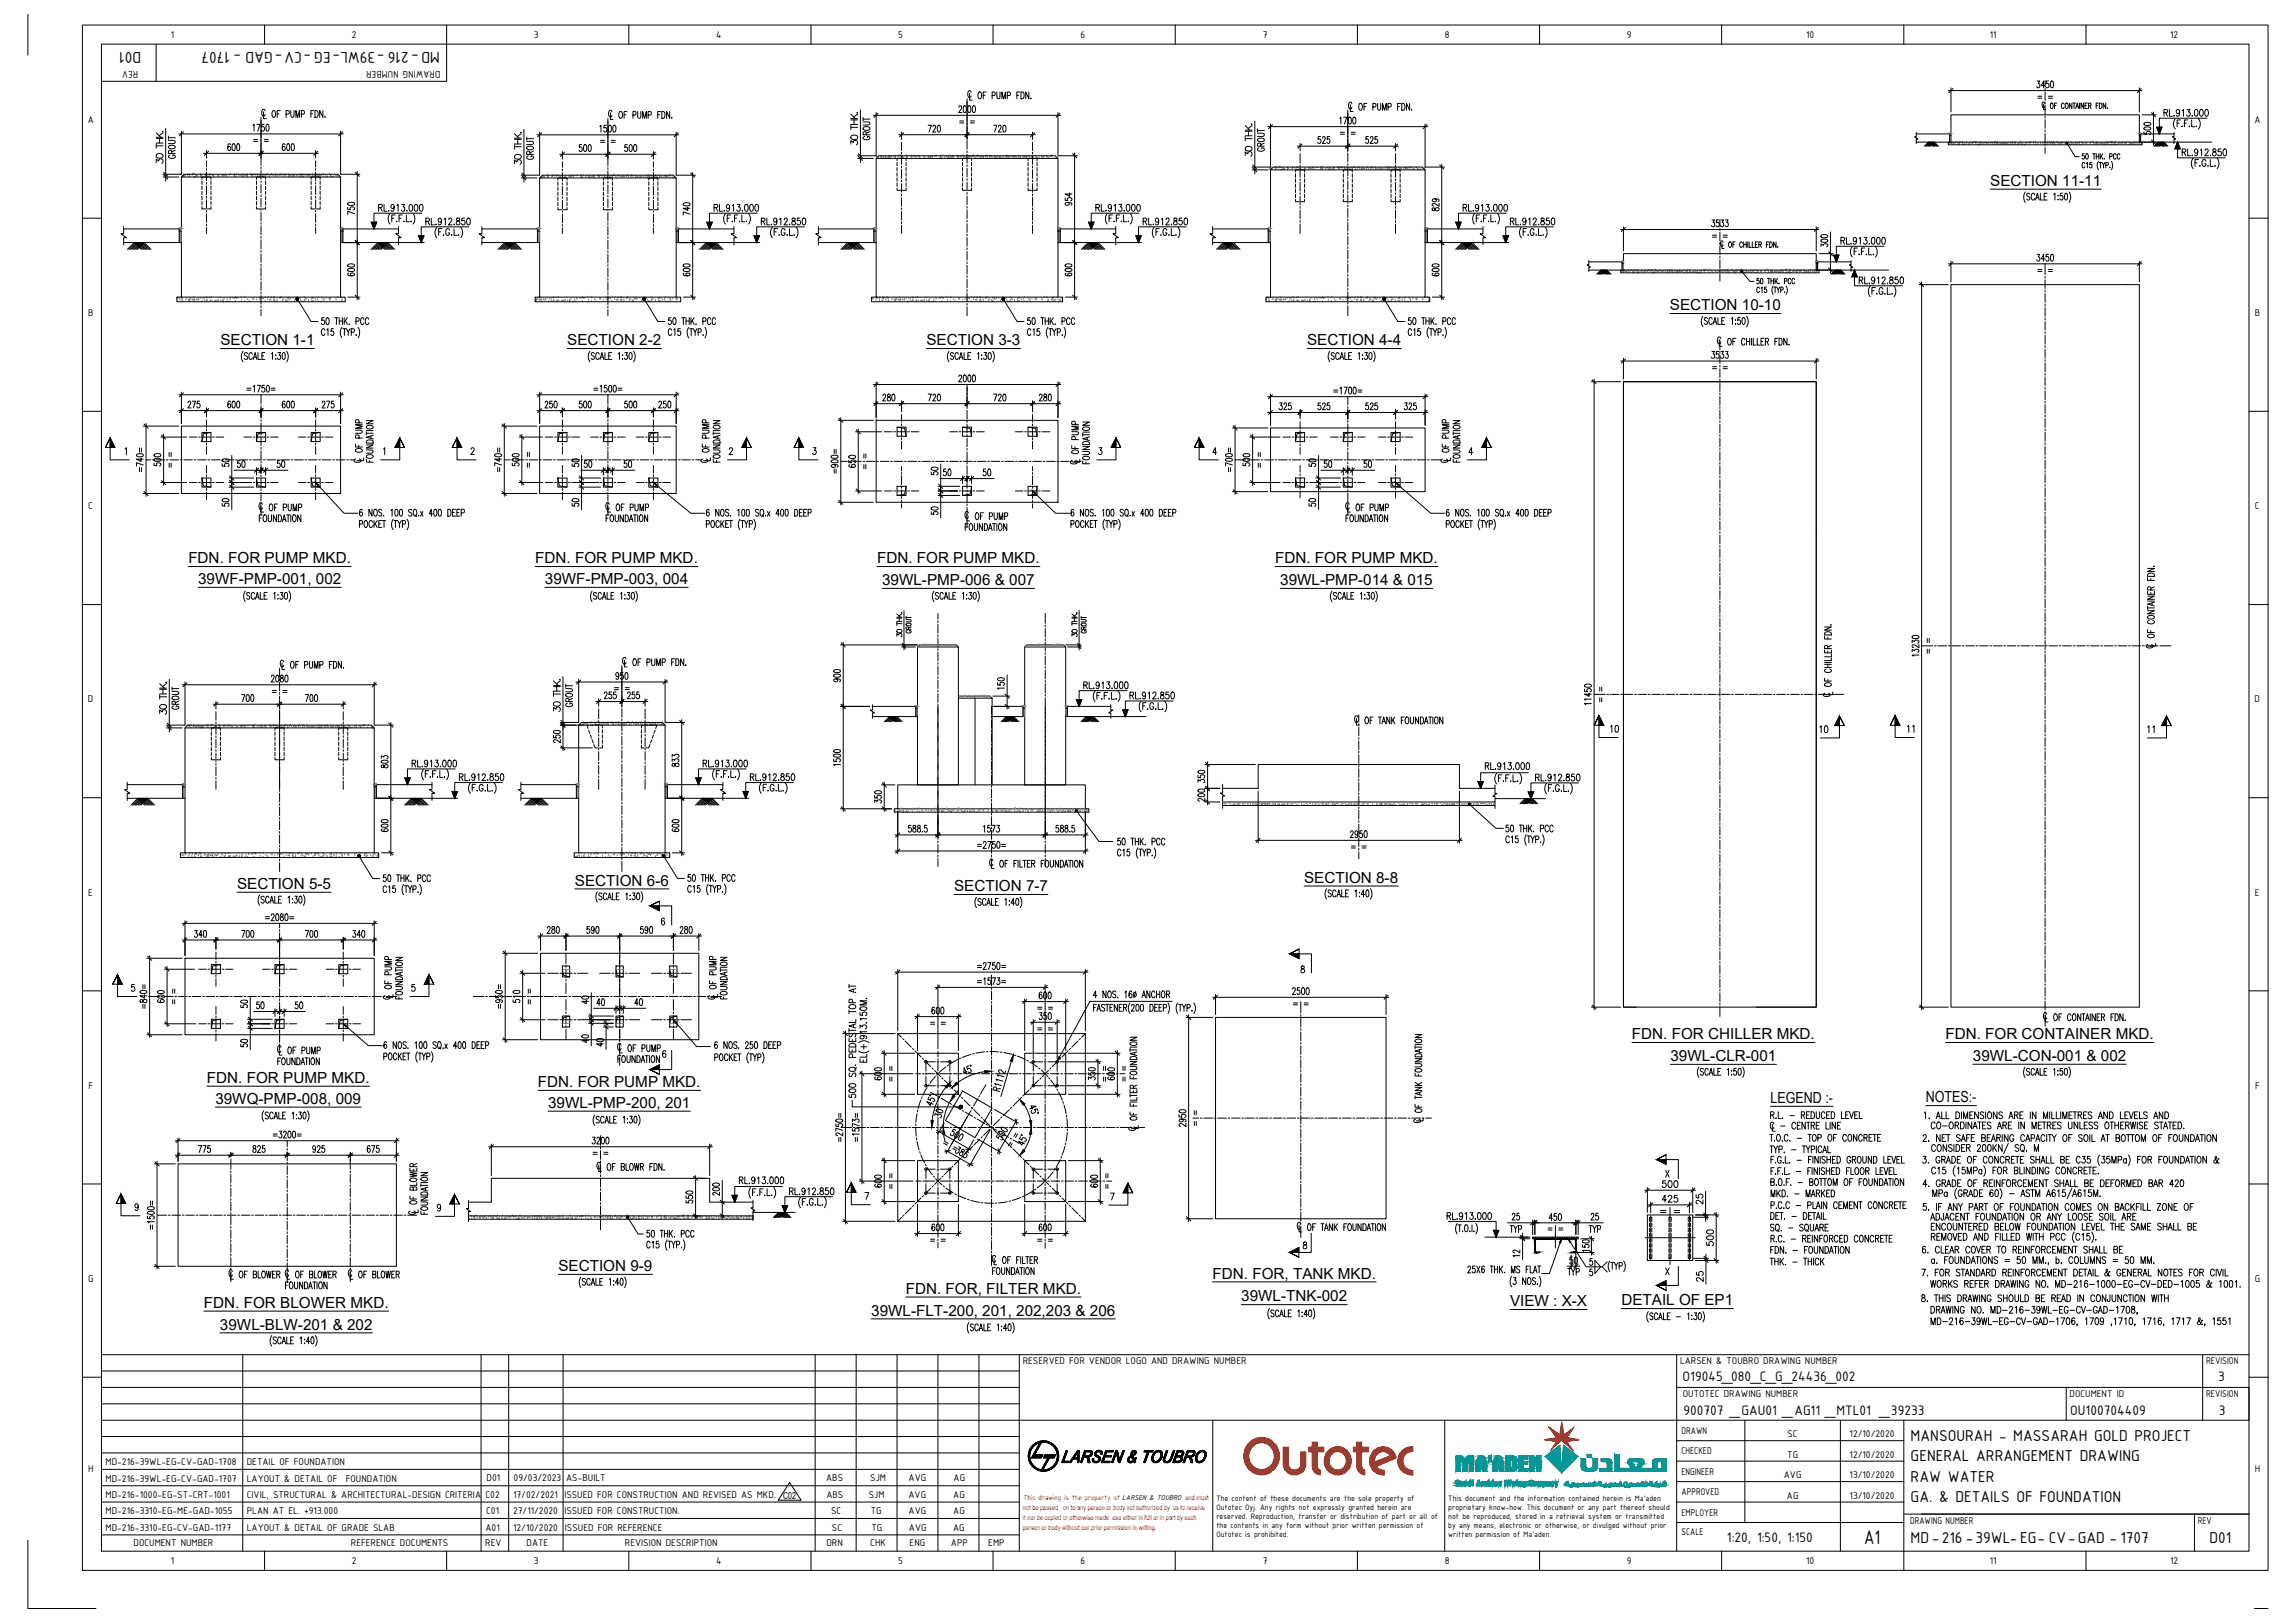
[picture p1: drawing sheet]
<svg xmlns="http://www.w3.org/2000/svg" width="841mm" height="594mm" viewBox="0 0 841 594" stroke-linecap="round" stroke-linejoin="round" font-family="sans-serif">
<defs><g id="words">
<text font-size="7.8" x="683.1" y="565.4">A1</text>
<g font-size="7.1">
<text x="134.4" y="170.7" transform="rotate(-90 134.4 170.7)">OF PUMP</text>
<text x="532.7" y="170.7" transform="rotate(-90 532.7 170.7)">OF PUMP</text>
<text x="492.1" y="188.7">OF PUMP</text>
<text x="145.3" y="367.2" transform="rotate(-90 145.3 367.2)">OF PUMP</text>
<text x="264.2" y="367.2" transform="rotate(-90 264.2 367.2)">OF PUMP</text>
</g>
<text font-size="6.6" x="261.4" y="170.7" transform="rotate(-90 261.4 170.7)">OF PUMP</text>
<g font-size="6.2">
<text x="51.7" y="19.2" transform="rotate(180 51.7 19.2)">D01</text>
<text x="161.2" y="19.2" transform="rotate(180 161.2 19.2)">MD-216 -39WL-EG -CV-GAD - 1707</text>
<text x="700.2" y="527.7">MANSOURAH - MASSARAH GOLD PROJECT</text>
<text x="700.2" y="535.2">GENERAL ARRANGEMENT DRAWING</text>
<text x="700.2" y="542.7">RAW WATER</text>
<text x="700.2" y="550.1">GA. &amp; DETAILS OF FOUNDATION</text>
<text x="700.2" y="565.2">MD-216 -39WL-EG- CV-GAD - 1707</text>
<text x="809.7" y="565.2">D01</text>
</g>
<g font-size="5.7">
<text x="589.1" y="269.5">10</text>
<text x="666" y="269.5">10</text>
<text x="698.1" y="269.5">11</text>
<text x="786" y="269.5">11</text>
</g>
<g font-size="5.6">
<text x="729.3" y="68.1">SECTION 11-11</text>
<text x="611.9" y="113.7">SECTION 10-10</text>
<text x="80.8" y="126.5">SECTION 1-1</text>
<text x="207.9" y="126.5">SECTION 2-2</text>
<text x="339.5" y="126.5">SECTION 3-3</text>
<text x="479" y="126.5">SECTION 4-4</text>
<text x="69" y="206.3">FDN. FOR PUMP MKD.</text>
<text x="196.1" y="206.3">FDN. FOR PUMP MKD.</text>
<text x="321.4" y="206.3">FDN. FOR PUMP MKD.</text>
<text x="467.3" y="206.3">FDN. FOR PUMP MKD.</text>
<text x="72.6" y="213.9">39WF-PMP-001, 002</text>
<text x="199.7" y="213.9">39WF-PMP-003, 004</text>
<text x="323.3" y="214.3">39WL-PMP-006 &amp; 007</text>
<text x="469.2" y="214.3">39WL-PMP-014 &amp; 015</text>
<text x="477.9" y="323.3">SECTION 8-8</text>
<text x="86.9" y="325.6">SECTION 5-5</text>
<text x="210.7" y="324.4">SECTION 6-6</text>
<text x="349.6" y="326.4">SECTION 7-7</text>
<text x="598" y="380.6">FDN. FOR CHILLER MKD.</text>
<text x="712.9" y="380.6">FDN. FOR CONTAINER MKD.</text>
<text x="612.2" y="388.6">39WL-CLR-001</text>
<text x="723" y="388.6">39WL-CON-001 &amp; 002</text>
<text x="75.8" y="396.6">FDN. FOR PUMP MKD.</text>
<text x="197.1" y="398.2">FDN. FOR PUMP MKD.</text>
<text x="78.9" y="404.3">39WQ-PMP-008, 009</text>
<text x="200.8" y="405.8">39WL-PMP-200, 201</text>
<text x="648.8" y="404">LEGEND :-</text>
<text x="705.7" y="403.8">NOTES:-</text>
<text x="204.6" y="465.6">SECTION 9-9</text>
<text x="331.9" y="473.9">FDN. FOR, FILTER MKD.</text>
<text x="444.3" y="468.3">FDN. FOR, TANK MKD.</text>
<text x="74.7" y="479">FDN. FOR BLOWER MKD.</text>
<text x="454.9" y="476.7">39WL-TNK-002</text>
<text x="553.4" y="478.4">VIEW : X-X</text>
<text x="594.2" y="478.1">DETAIL OF EP1</text>
<text x="319.3" y="481.9">39WL-FLT-200, 201, 202,203 &amp; 206</text>
<text x="80.6" y="487">39WL-BLW-201 &amp; 202</text>
</g>
<g font-size="5.4">
<text x="616.6" y="505.7">O19045_080_C_G_24436_002</text>
<text x="812.8" y="505.7">3</text>
<text x="616.9" y="518.1">900707 _GAU01 _AG11 _MTL01 _39233</text>
<text x="758.7" y="518.1">OU100704409</text>
<text x="813.2" y="518.1">3</text>
<text x="632.9" y="564.7">1:20, 1:50, 1:150</text>
</g>
<g font-size="4">
<text x="556.3" y="448" transform="rotate(-90 556.3 448)">25</text>
<text x="585.3" y="448" transform="rotate(-90 585.3 448)">25</text>
</g>
<g font-size="3.9">
<text x="62.6" y="13.8">1</text>
<text x="128.9" y="13.9">2</text>
<text x="195.6" y="13.8">3</text>
<text x="262.4" y="13.8">4</text>
<text x="329.2" y="13.8">5</text>
<text x="396" y="13.9">6</text>
<text x="462.7" y="13.8">7</text>
<text x="529.4" y="13.8">8</text>
<text x="596.2" y="13.7">9</text>
<text x="661.9" y="13.8">10</text>
<text x="729.2" y="13.8">11</text>
<text x="795.2" y="13.9">12</text>
<text x="50.7" y="26.1" transform="rotate(180 50.7 26.1)">REV</text>
<text x="161.4" y="26.1" transform="rotate(180 161.4 26.1)">DRAWING NUMBER</text>
<text x="32.2" y="45">A</text>
<text x="826.2" y="45">A</text>
<text x="32.3" y="115.8">B</text>
<text x="826.3" y="115.8">B</text>
<text x="32.3" y="186.5">C</text>
<text x="826.3" y="186.5">C</text>
<text x="32.2" y="257.3">D</text>
<text x="826.2" y="257.3">D</text>
<text x="32.4" y="328">E</text>
<text x="826.3" y="328">E</text>
<text x="32.4" y="398.8">F</text>
<text x="826.4" y="398.8">F</text>
<text x="32.3" y="469.5">G</text>
<text x="826.3" y="469.5">G</text>
<text x="374.8" y="499.6">RESERVED FOR VENDOR LOGO AND DRAWING NUMBER</text>
<text x="615.7" y="499.6">LARSEN &amp; TOUBRO DRAWING NUMBER</text>
<text x="808.5" y="499.6">REVISION</text>
<text x="616.7" y="511.7">OUTOTEC DRAWING NUMBER</text>
<text x="758.4" y="511.7">DOCUMENT ID</text>
<text x="808.5" y="511.7">REVISION</text>
<text x="616.2" y="525.2">DRAWN</text>
<text x="655" y="526.4">SC</text>
<text x="677.8" y="526.4">12/10/2020</text>
<text x="616.2" y="532.7">CHECKED</text>
<text x="655" y="533.9">TG</text>
<text x="677.8" y="533.9">12/10/2020</text>
<text x="32.4" y="539.3">H</text>
<text x="38.7" y="536.6">MD-216-39WL-EG-CV-GAD-1708</text>
<text x="90.4" y="536.6">DETAIL OF FOUNDATION</text>
<text x="826.3" y="539.3">H</text>
<text x="38.7" y="542.7">MD-216-39WL-EG-CV-GAD-1707</text>
<text x="90.4" y="542.7">LAYOUT &amp; DETAIL OF</text>
<text x="126.7" y="542.7">FOUNDATION</text>
<text x="178.3" y="542.4">D01</text>
<text x="188.2" y="542.4">09/03/2023</text>
<text x="207.4" y="542.4">AS-BUILT</text>
<text x="302.7" y="542.4">ABS</text>
<text x="318.9" y="542.4">SJM</text>
<text x="333" y="542.4">AVG</text>
<text x="349.5" y="542.4">AG</text>
<text x="616.2" y="540.2">ENGINEER</text>
<text x="653.7" y="541.4">AVG</text>
<text x="677.8" y="541.4">13/10/2020</text>
<text x="38.7" y="548.7">MD-216-1000-EG-ST-CRT-1001</text>
<text x="90.4" y="548.7">CIVIL, STRUCTURAL &amp; ARCHITECTURAL-DESIGN CRITERIA</text>
<text x="177.9" y="548.7">C02</text>
<text x="188" y="548.7">17/02/2021</text>
<text x="206.8" y="548.7">ISSUED FOR CONSTRUCTION AND REVISED AS MKD.</text>
<text x="302.8" y="548.6">ABS</text>
<text x="318.4" y="548.7">SJM</text>
<text x="332.9" y="548.5">AVG</text>
<text x="349.3" y="548.7">AG</text>
<text x="616.2" y="547.7">APPROVED</text>
<text x="654.8" y="548.9">AG</text>
<text x="677.8" y="548.9">13/10/2020</text>
<text x="38.7" y="554.7">MD-216-3310-EG-ME-GAD-1055</text>
<text x="90.4" y="554.7">PLAN AT EL. +913.000</text>
<text x="178.2" y="554.7">C01</text>
<text x="188" y="554.7">27/11/2020</text>
<text x="206.8" y="554.7">ISSUED FOR CONSTRUCTION.</text>
<text x="304.6" y="554.7">SC</text>
<text x="319.1" y="554.7">TG</text>
<text x="333" y="554.7">AVG</text>
<text x="349.3" y="554.7">AG</text>
<text x="616.2" y="555.1">EMPLOYER</text>
<text x="38.7" y="560.6">MD-216-3310-EG-CV-GAD-1177</text>
<text x="90.4" y="560.6">LAYOUT &amp; DETAIL OF GRADE SLAB</text>
<text x="177.9" y="560.6">A01</text>
<text x="188" y="560.6">12/10/2020</text>
<text x="207" y="560.6">ISSUED FOR REFERENCE</text>
<text x="304.9" y="560.6">SC</text>
<text x="319.3" y="560.6">TG</text>
<text x="333.1" y="560.6">AVG</text>
<text x="349.3" y="560.6">AG</text>
<text x="616.2" y="562">SCALE</text>
<text x="700" y="558.2">DRAWING NUMBER</text>
<text x="805.4" y="558.2">REV</text>
<text x="49" y="566.4">DOCUMENT NUMBER</text>
<text x="128.6" y="566.4">REFERENCE DOCUMENTS</text>
<text x="177.8" y="566.4">REV</text>
<text x="193" y="566.4">DATE</text>
<text x="229" y="566.4">REVISION DESCRIPTION</text>
<text x="302.9" y="566.4">DRN</text>
<text x="318.9" y="566.4">CHK</text>
<text x="333.3" y="566.4">ENG</text>
<text x="348.5" y="566.4">APP</text>
<text x="362.2" y="566.4">EMP</text>
<text x="62.6" y="572.8">1</text>
<text x="128.9" y="572.9">2</text>
<text x="195.6" y="572.8">3</text>
<text x="262.4" y="572.8">4</text>
<text x="329.2" y="572.8">5</text>
<text x="396" y="572.9">6</text>
<text x="462.7" y="572.8">7</text>
<text x="529.4" y="572.8">8</text>
<text x="596.2" y="572.9">9</text>
<text x="661.9" y="572.8">10</text>
<text x="729.2" y="572.8">11</text>
<text x="795.2" y="572.9">12</text>
</g>
<text font-size="3.5" x="287" y="548.9">C02</text>
<g font-size="3.1">
<text x="445.7" y="549.6">The content of these documents are the sole property of</text>
<text x="530.7" y="549.6">This document and the information contained herein is Ma'aden</text>
<text x="445.7" y="553">Outotec Oyj. Any rights not expressly granted herein are</text>
<text x="445.7" y="556.3">reserved. Reproduction, transfer or distribution of part or all of</text>
<text x="530.7" y="553">proprietary know-how. This document or any part thereof should</text>
<text x="530.7" y="556.3">not be reproduced, stored in a retrieval system or transmitted</text>
<text x="445.7" y="559.7">the contents in any form without prior written permission of</text>
<text x="445.7" y="563">Outotec is prohibited.</text>
<text x="530.7" y="559.7">by any means, electronic or otherwise, or divulged without prior</text>
<text x="530.7" y="563">written permission of Ma'aden.</text>
</g>
<text font-size="2.8" fill="#f00" x="375" y="549.5">This drawing is the property of LARSEN &amp; TOUBRO and must</text>
<g font-size="2.5" fill="#f00">
<text x="374.9" y="553.1">not be passed on to any person or body not authorized by us to receive</text>
<text x="374.9" y="556.7">it nor be copied or otherwise made use either in full or in part by such</text>
<text x="374.9" y="560.3">person or body without our prior permission in writing.</text>
</g>
<text font-size="2.2" x="366.9" y="414.9">500</text>
</g></defs>
<!-- layer: SIGN -->
<g fill="none" stroke="#000" stroke-width=".37">
<path d="M793 41.3l1.1-.2v-.9l-1.1-.1v2.5M793.7 41.3l.6 1.3M795 40.1v2.5h1.1M796.6 42.4h.2zM797.2 43.5a2.98 2.98 0 0 0 0 3.8M797.8 45.1h.8M798.7 40.9a.63 .63 0 0 1-.7 .7 .63 .63 0 0 1-.5-.8l.5-.7a1.4 1.4 0 0 1 .8 1.3 1.4 1.4 0 0 1-.8 1.2l-.4-.4M799.1 43.9h-1.3v2.5M799.5 46.3h.2zM799.6 40.5l.6-.4v2.5M799.7 55.7l1.1-.1v-.9l-1.1-.1v2.5M800.3 55.7l.7 1.4"/>
<path d="M800.5 45.1h.8M801.5 40.1h1l-.6 .9a.75 .75 0 0 1 .7 1.1 .75 .75 0 0 1-1.3 0M801.7 54.6v2.5h1.1M801.7 43.9h-1.2v2.5M802.2 46.3h.2zM803.2 43.9v2.5h1.1M803.3 56.9h.2zM803.4 42.3v.3zM803.7 57.9a2.99 2.99 0 0 0 0 3.9M804.4 59.6h.8M804.4 40.2l.3-.1a1.39 1.39 0 0 1 .8 1.2 1.39 1.39 0 0 1-.8 1.3 1.79 1.79 0 0 1-.3-2.4zM804.9 46.2v.2z"/>
<path d="M805.4 55.4l-.3 .6a.67 .67 0 0 1-.9-.2 .67 .67 0 0 1 .2-.9 .67 .67 0 0 1 .9 0l.1 .5a1.23 1.23 0 0 1-.8 1.7l-.3-.4M805.6 43.5a2.98 2.98 0 0 1 0 3.8M805.6 58.4h-1.2v2.5M806.3 40.2l.3-.1a1.39 1.39 0 0 1 .8 1.2 1.39 1.39 0 0 1-.8 1.3 1.79 1.79 0 0 1-.3-2.4zM806.3 55l.5-.4v2.5M808.1 55.1l.1-.4a.68 .68 0 0 1 1 .2 .68 .68 0 0 1-.3 1l-1 1.2h1.4M808.2 40.2l.3-.1a1.39 1.39 0 0 1 .8 1.2 1.39 1.39 0 0 1-.8 1.3 1.79 1.79 0 0 1-.3-2.4zM808.4 59a.74 .74 0 0 0-.9-.5 .74 .74 0 0 0-.6 .9v.6a.76 .76 0 0 0 .7 1 .76 .76 0 0 0 .8-1h-.5M810 58.4v2.5h1.1M810.1 56.8h.1M811 54.7v.7a.9 .9 0 0 1 1 .5 .9 .9 0 0 1-.3 1.2 .78 .78 0 0 1-.9-.9 .78 .78 0 0 1 1-.7l.3-.6a.66 .66 0 0 0-1.1-.2zM812.5 57.9a2.99 2.99 0 0 1 0 3.9"/>
<path d="M813.9 54.6h-1l-.1 1a.74 .74 0 0 1 1.1 .1 .74 .74 0 0 1-.1 1 .74 .74 0 0 1-1.1-.1M814.9 54.7l.5-.1a1.67 1.67 0 0 1 0 2.5h-.2a1.85 1.85 0 0 1-.3-2.4zM138.7 76.1l1.2-.2 .1-.8-1.3-.2v2.5M139.4 76.1l.7 1.3M140.7 74.9v2.5h1.2M142.5 77.1v.3zM142.9 78.3a3.1 3.1 0 0 0 0 3.8M143.6 79.9h.7M144.5 75.7l-.3 .6a.66 .66 0 0 1-1-.8 .66 .66 0 0 1 1.2-.3l.1 .5a1.19 1.19 0 0 1-.8 1.7l-.4-.4M144.8 78.7h-1.2v2.5M145.4 75.3l.5-.4v2.5M146.2 79.9h.8"/>
<path d="M147.2 74.9h1.1l-.6 .9a.74 .74 0 0 1 .6 1.1 .74 .74 0 0 1-1.3 0M147.5 78.7h-1.3v2.5M148.9 78.7v2.5h1.1M149.1 77.1v.3zM150.2 75l.3-.1a1.39 1.39 0 0 1 .7 1.2 1.39 1.39 0 0 1-.7 1.3 1.81 1.81 0 0 1-.3-2.4zM151.4 78.3a3.1 3.1 0 0 1 0 3.8M152.1 75l.3-.1a1.39 1.39 0 0 1 .7 1.2 1.39 1.39 0 0 1-.7 1.3 1.81 1.81 0 0 1-.3-2.4zM154 75l.3-.1a1.39 1.39 0 0 1 .8 1.2 1.39 1.39 0 0 1-.8 1.3 1.81 1.81 0 0 1-.3-2.4zM158 79.9v2.5h1.2M167.4 80v.7a.9 .9 0 0 1 1 .6 .9 .9 0 0 1-.3 1.1 .81 .81 0 0 1-1-.9 .81 .81 0 0 1 1.1-.7l.3-.3-.2-.5zM170.2 79.9h-.9l-.1 1a.75 .75 0 0 1 1.1 .1 .75 .75 0 0 1-.1 1.1 .75 .75 0 0 1-1.1-.2M171.3 80l.3-.1a1.39 1.39 0 0 1 .8 1.2 1.39 1.39 0 0 1-.8 1.3l-.3-.2-.3-.9z"/>
<path d="M261.7 76.1l1.1-.2 .1-.8-1.2-.2v2.5M262.4 76.1l.6 1.3M263.7 74.9v2.5h1.1M265.4 77.1v.3zM265.9 78.3a2.98 2.98 0 0 0 0 3.8M266.5 79.9h.8M267.4 75.7l-.3 .6a.66 .66 0 0 1-.9-.8 .66 .66 0 0 1 1.1-.3l.1 .5a1.19 1.19 0 0 1-.8 1.7l-.4-.4M267.8 78.7h-1.3v2.5M268.4 75.3l.4-.4v2.5M269.2 79.9h.7M270.1 74.9h1.1l-.5 .9a.74 .74 0 0 1 .5 1.1 .74 .74 0 0 1-1.2 0M270.4 78.7h-1.2v2.5"/>
<path d="M271.8 78.7v2.5h1.2M272 77.1v.3zM273.1 75l.3-.1a1.39 1.39 0 0 1 .8 1.2 1.39 1.39 0 0 1-.8 1.3l-.3-.2-.3-.9zM274.3 78.3a2.98 2.98 0 0 1 0 3.8M275 75l.3-.1a1.39 1.39 0 0 1 .8 1.2 1.39 1.39 0 0 1-.8 1.3l-.3-.2-.3-.9zM276.9 75l.3-.1a1.39 1.39 0 0 1 .8 1.2 1.39 1.39 0 0 1-.8 1.3l-.3-.2-.3-.9zM281 79.9v2.5h1.2M290.3 80v.7a.9 .9 0 0 1 1.1 .6 .9 .9 0 0 1-.4 1.1 .8 .8 0 0 1-.9-.9 .8 .8 0 0 1 1-.7l.3-.3-.1-.5zM293.2 79.9h-1v1a.74 .74 0 0 1 1 .1 .74 .74 0 0 1-.1 1 .74 .74 0 0 1-1-.1M294.2 80l.3-.1a1.39 1.39 0 0 1 .8 1.2 1.39 1.39 0 0 1-.8 1.3 1.92 1.92 0 0 1-.3-2.4zM401.6 76.1l1.1-.2 .1-.8-1.2-.2v2.5M402.3 76.1l.6 1.3"/>
<path d="M403.6 74.9v2.5h1.1M405.3 77.1v.3zM405.8 78.3a2.98 2.98 0 0 0 0 3.8M406.4 79.9h.8M407.3 75.7l-.3 .6a.66 .66 0 0 1-.9-.8 .66 .66 0 0 1 1.1-.3l.1 .5a1.19 1.19 0 0 1-.8 1.7l-.3-.4M407.7 78.7h-1.3v2.5M408.3 75.3l.4-.4v2.5M409.1 79.9h.7M410.1 74.9h1l-.5 .9a.74 .74 0 0 1 .6 1.1 .74 .74 0 0 1-1.3 0M410.4 78.7h-1.3v2.5M411.7 78.7v2.5h1.2M412 77.1v.3z"/>
<path d="M413 75l.3-.1a1.39 1.39 0 0 1 .8 1.2 1.39 1.39 0 0 1-.8 1.3l-.3-.2-.3-.9zM414.2 78.3a2.98 2.98 0 0 1 0 3.8M414.9 75l.3-.1a1.39 1.39 0 0 1 .8 1.2 1.39 1.39 0 0 1-.8 1.3l-.3-.2-.3-.9zM416.8 75l.3-.1a1.39 1.39 0 0 1 .8 1.2 1.39 1.39 0 0 1-.8 1.3l-.3-.2-.3-.9zM420.9 79.9v2.5h1.2M430.2 80v.7a.9 .9 0 0 1 1.1 .6 .9 .9 0 0 1-.4 1.1 .8 .8 0 0 1-.9-.9 .8 .8 0 0 1 1-.7l.3-.3-.1-.5zM433.1 79.9h-.9l-.1 1a.74 .74 0 0 1 1 .1 .74 .74 0 0 1-.1 1 .74 .74 0 0 1-1-.1M434.1 80l.3-.1a1.39 1.39 0 0 1 .8 1.2 1.39 1.39 0 0 1-.8 1.3 1.92 1.92 0 0 1-.3-2.4zM536.2 76.1l1.1-.2 .1-.8-1.2-.2v2.5M536.8 76.1l.7 1.3M538.2 74.9v2.5h1.1M539.8 77.2h.2z"/>
<path d="M540.3 78.3a3.1 3.1 0 0 0 0 3.8M541 79.9h.8M541.9 75.7l-.3 .6a.66 .66 0 0 1-.9-.8 .66 .66 0 0 1 1.1-.3l.1 .5a1.19 1.19 0 0 1-.8 1.7l-.4-.4M542.2 78.7h-1.2v2.5M542.8 75.3l.5-.4v2.5M543.7 79.9h.7M544.6 74.9h1.1l-.6 .9a.74 .74 0 0 1 .6 1.1 .74 .74 0 0 1-1.2 0M544.9 78.7h-1.2v2.5M546.3 78.7v2.5h1.2M546.5 77.1v.3zM547.6 75l.3-.1a1.39 1.39 0 0 1 .8 1.2 1.39 1.39 0 0 1-.8 1.3 1.81 1.81 0 0 1-.3-2.4zM548.8 78.3a3.1 3.1 0 0 1 0 3.8"/>
<path d="M549.5 75l.3-.1a1.39 1.39 0 0 1 .8 1.2 1.39 1.39 0 0 1-.8 1.3 1.81 1.81 0 0 1-.3-2.4zM551.4 75l.3-.1a1.39 1.39 0 0 1 .8 1.2 1.39 1.39 0 0 1-.8 1.3 1.81 1.81 0 0 1-.3-2.4zM555.5 79.9v2.5h1.1M564.8 80v.7a.9 .9 0 0 1 1.1 .6 .9 .9 0 0 1-.4 1.1 .81 .81 0 0 1-1-.9 .81 .81 0 0 1 1.1-.7l.3-.3-.1-.5zM567.7 79.9h-1l-.1 1a.75 .75 0 0 1 1.1 .1 .75 .75 0 0 1-.1 1.1 .75 .75 0 0 1-1.1-.2M568.7 80l.3-.1a1.39 1.39 0 0 1 .8 1.2 1.39 1.39 0 0 1-.8 1.3l-.3-.2-.3-.9zM729.3 69.3h40.7M806.2 60.7v.2zM809.1 60.7v.2zM811.7 60.7v.2zM145.4 81h.1M148.1 81h.1"/>
<path d="M150.5 81.1h.2zM156.1 81.1l1.1-.2 .1-.8-1.2-.2v2.5M156.7 81.1l.7 1.3M159.8 82.1v.3zM160.1 83.3a2.98 2.98 0 0 0 0 3.8M160.8 84.9h.7M161.8 80.7a.63 .63 0 0 1-.7 .7 .63 .63 0 0 1-.6-.8l.6-.7a1.4 1.4 0 0 1 .7 1.2 1.4 1.4 0 0 1-.8 1.3l-.4-.4M162 83.7h-1.2v2.5M162.4 86.1h.3zM162.7 80.3l.5-.4v2.5M164.4 80.5l.4-.6 .6 .1 .2 .3-.3 .9-.9 1.2h1.3M164.7 84.3a.73 .73 0 0 0-.9-.6 .73 .73 0 0 0-.5 1v.6a.73 .73 0 0 0 .7 .9 .73 .73 0 0 0 .7-.9h-.4"/>
<path d="M165.5 86v.2zM166.4 83.7v2.5h1.1M166.4 82.1v.3zM168.1 86v.2zM168.8 83.3a2.98 2.98 0 0 1 0 3.8M268.3 81h.1M271 81h.1M273.6 81h.1M279 81.1l1.1-.2 .2-.8-1.3-.2v2.5M279.7 81.1l.6 1.3M282.7 82.1v.3zM283 83.3a3.1 3.1 0 0 0 0 3.8"/>
<path d="M283.7 84.9h.8M284.7 80.7a.63 .63 0 0 1-.7 .7 .63 .63 0 0 1-.5-.8l.6-.7a1.52 1.52 0 0 1 .1 2.5l-.6-.4M284.9 83.7h-1.2v2.5M285.5 86v.2zM285.7 80.3l.4-.4v2.5M287.4 80.5l.4-.6 .5 .1 .2 .3-.2 .9-1 1.2h1.3M287.7 84.3a.75 .75 0 0 0-.9-.6 .75 .75 0 0 0-.5 1v.6a.75 .75 0 0 0 .7 .9 .75 .75 0 0 0 .7-.9h-.5M288.3 86.1h.3zM289.3 83.7v2.5h1.2M289.4 82.1v.3zM291 86v.2zM291.8 83.3a2.98 2.98 0 0 1 0 3.8"/>
<path d="M408.2 81h.1M410.9 81h.1M413.5 81h.1M418.9 81.1l1.1-.2 .2-.8-1.3-.2v2.5M419.6 81.1l.7 1.3M422.6 82.1v.3zM422.9 83.3a3.1 3.1 0 0 0 0 3.8M423.6 84.9h.8M424.6 80.7a.63 .63 0 0 1-.7 .7 .63 .63 0 0 1-.5-.8l.6-.7a1.52 1.52 0 0 1 .1 2.5l-.6-.4M424.8 83.7h-1.2v2.5M425.4 86v.2zM425.6 80.3l.5-.4v2.5"/>
<path d="M427.3 80.5l.4-.6 .6 .1 .1 .3-.2 .9-1 1.2h1.4M427.6 84.3a.75 .75 0 0 0-.9-.6 .75 .75 0 0 0-.5 1v.6a.75 .75 0 0 0 .7 .9 .75 .75 0 0 0 .7-.9h-.5M428.3 86.1h.2zM429.2 82.2h.2zM429.2 83.7v2.5h1.2M430.9 86v.2zM431.7 83.3a2.98 2.98 0 0 1 0 3.8M542.8 81h.1M545.5 81h.1M547.9 81.1h.2zM553.5 81.1l1.1-.2 .1-.8-1.2-.2v2.5M554.2 81.1l.6 1.3"/>
<path d="M557.2 82.1v.3zM557.5 83.3a2.98 2.98 0 0 0 0 3.8M558.2 84.9h.7M559.2 80.7a.63 .63 0 0 1-.7 .7 .63 .63 0 0 1-.5-.8l.5-.7a1.4 1.4 0 0 1 .7 1.2 1.4 1.4 0 0 1-.8 1.3l-.3-.4M559.4 83.7h-1.2v2.5M559.9 86.1h.2zM560.2 80.3l.4-.4v2.5M561.9 80.5l.3-.6 .6 .1 .2 .3-.3 .9-.9 1.2h1.3M562.2 84.3a.73 .73 0 0 0-.9-.6 .73 .73 0 0 0-.5 1v.6a.73 .73 0 0 0 .7 .9 .73 .73 0 0 0 .7-.9h-.5M562.9 86v.2zM563.8 83.7v2.5h1.2M563.9 82.1v.3z"/>
<path d="M565.5 86v.2zM566.3 83.3a2.98 2.98 0 0 1 0 3.8M674.6 88.1l1.2-.1v-.9l-1.2-.2v2.5M675.3 88.1l.7 1.3M676.6 86.9v2.5h1.2M678.3 89.2v.2zM678.8 90.3a2.99 2.99 0 0 0 0 3.8M679.5 92h.7M680.4 87.8l-.3 .6a.67 .67 0 0 1-.9-.2 .67 .67 0 0 1 .1-.9 .67 .67 0 0 1 .9 0l.2 .5a1.23 1.23 0 0 1-.8 1.6l-.4-.3M680.7 90.8h-1.2v2.5M681.2 93.2h.2zM681.3 87.4l.5-.5v2.5"/>
<path d="M682.1 92h.8M683.1 86.9h1.1l-.6 1a.74 .74 0 0 1 .6 1.2 .74 .74 0 0 1-1.3-.1M683.4 90.8h-1.3v2.5M683.8 93.2h.2zM684.8 90.8v2.5h1.1M685 89.2v.2zM686.1 87.1l.4-.2 .5 .5v1.6l-.5 .4h-.4l-.2-.4-.1-1zM686.5 93.1v.2zM687.3 90.3a2.99 2.99 0 0 1 0 3.8M688 87.1l.4-.2 .5 .5v1.6l-.5 .4h-.4l-.2-.4-.1-1zM689.9 87.1l.4-.2 .5 .5v1.6l-.5 .4h-.4l-.2-.4-.1-1zM611.9 114.8h40.7"/>
<path d="M681.3 102.6l1.2-.1v-1h-1.2v2.5M682 102.6l.6 1.4M683.3 101.5v2.5h1.2M685 103.7v.3zM685.3 104.8a2.98 2.98 0 0 0 0 3.9M686 106.5h.7M687 102.3l-.3 .6a.71 .71 0 0 1-.9-.7 .71 .71 0 0 1 .9-.7l.3 .8a1.31 1.31 0 0 1-.7 1.7l-.4-.4M687.3 105.3h-1.3v2.5M687.8 107.6v.2zM688 101.9l.4-.4v2.5M689.7 102.1l.2-.6a.68 .68 0 0 1 .9 .3 .68 .68 0 0 1-.2 .9l-1 1.3h1.3M690 105.9a.74 .74 0 0 0-.9-.6 .74 .74 0 0 0-.5 .9v.7a.75 .75 0 0 0 .7 .9 .75 .75 0 0 0 .7-.9h-.5"/>
<path d="M690.8 107.6v.2zM691.6 105.3v2.5h1.2M691.7 103.7v.3zM692.6 101.5v.8a.93 .93 0 0 1 1.1 .5 .93 .93 0 0 1-.4 1.2 .8 .8 0 0 1-.9-.9 .8 .8 0 0 1 1-.7l.3-.3-.1-.6zM693.2 107.7h.2zM694.1 104.8a3.1 3.1 0 0 1 0 3.9M695.5 101.5h-1v1a.76 .76 0 0 1 1 .1 .76 .76 0 0 1 0 1 .76 .76 0 0 1-1 .1l-.1-.3M696.6 101.5h.7l.2 .4v1.5l-.5 .6-.6-.6-.1-.9zM80.8 127.7h34.4M207.9 127.7h34.5M339.5 127.7h34.5M479 127.7h34.5"/>
<path d="M45.8 164.5l.5-.5v2.5M140.5 164.5l.5-.5v2.5M172.6 164.6l.4-.6 .6 .1 .2 .4-.1 .5-1.2 1.5h1.3M267.3 164.6l.2-.5a.68 .68 0 0 1 .9 .3 .68 .68 0 0 1-.2 .9l-1 1.2h1.3M298 164h1l-.5 1a.73 .73 0 0 1 .6 1.1 .73 .73 0 0 1-1.3-.1M402.7 164h1.1l-.6 1a.73 .73 0 0 1 .6 1.1 .73 .73 0 0 1-1.2-.1M445.9 165.7h-1.5l1-1.7v2.5M539.7 165.7h-1.4l1-1.7v2.5M69 207.5h59.7M72.6 215.1h52.5M196.1 207.5h59.6M199.7 215.1h52.5"/>
<path d="M321.4 207.5h59.7M323.3 215.5h55.9M467.3 207.5h59.6M469.2 215.5h55.9M397.1 250.9l1.2-.1v-1h-1.2v2.5M397.8 250.9l.7 1.4M399.1 249.8v2.5h1.2M400.8 252v.3zM401.3 253.1a2.98 2.98 0 0 0 0 3.8M402 254.8h.7M402.9 250.6l-.3 .5a.71 .71 0 0 1-1-.6 .71 .71 0 0 1 1-.7l.3 .8a1.31 1.31 0 0 1-.8 1.7l-.4-.4M403.2 253.6h-1.2v2.5"/>
<path d="M403.7 256h.2zM403.8 250.2l.5-.4v2.5M404.6 254.8h.8M405.6 249.8h1.1l-.6 .9a.74 .74 0 0 1 .6 1.1 .74 .74 0 0 1-1.3-.1M405.9 253.6h-1.3v2.5M406.3 256h.2zM407.3 253.6v2.5h1.1M407.5 252v.3zM408.6 249.8h.7l.2 .4v1.5l-.5 .6-.6-.6-.1-.9zM408.9 256h.2zM409.8 253.1a2.98 2.98 0 0 1 0 3.8M410.5 249.8h.7l.2 .4v1.5l-.5 .6-.6-.6-.1-.9z"/>
<path d="M412.4 249.8h.7l.2 .4v1.5l-.5 .6-.6-.6-.1-.9zM414.1 254.7l1.1-.1 .1-.9-1.2-.2v2.5M414.8 254.7l.6 1.3M416.1 253.5v2.5h1.2M417.8 255.8v.2zM418.1 256.9a3.1 3.1 0 0 0 0 3.8M418.8 258.6h.7M419.8 254.3a.63 .63 0 0 1-.7 .7 .63 .63 0 0 1-.5-.8l.6-.7a1.52 1.52 0 0 1 0 2.5l-.6-.4M420 257.4h-1.2v2.5M420.6 259.6v.3zM420.8 254l.4-.5v2.5M422.5 254.1l.2-.5a.68 .68 0 0 1 .9 .3 .68 .68 0 0 1-.3 .9l-.9 1.2h1.3"/>
<path d="M422.8 258a.74 .74 0 0 0-.9-.6 .74 .74 0 0 0-.5 .9v.6a.76 .76 0 0 0 .7 1 .76 .76 0 0 0 .7-1h-.5M423.4 259.7h.2zM424.4 255.9h.2zM424.4 257.4v2.5h1.1M425.4 253.6v.7a.9 .9 0 0 1 1.1 .6 .9 .9 0 0 1-.4 1.1 .78 .78 0 0 1-.9-.8 .78 .78 0 0 1 1-.7l.3-.6a.66 .66 0 0 0-1.1-.3zM426.1 259.6v.3zM426.9 256.9a2.99 2.99 0 0 1 0 3.8M428.3 253.5h-1l-.1 1.1a.73 .73 0 0 1 1.1 0 .73 .73 0 0 1-.1 1.1 .73 .73 0 0 1-1-.2M429.3 253.6l.3-.1a1.51 1.51 0 0 1 .2 2.5l-.5-.1-.2-.4zM151 279.6l1.2-.1 .1-.9-1.3-.2v2.5M151.7 279.6l.7 1.3M153 278.4v2.5h1.2"/>
<path d="M156.7 279.2l-.2 .6a.67 .67 0 0 1-.9-.2 .67 .67 0 0 1 .1-.9 .67 .67 0 0 1 .9 .1l.1 .4a1.23 1.23 0 0 1-.7 1.7l-.4-.4M157.7 278.9l.5-.5v2.5M159.5 278.4h1l-.5 .9a.73 .73 0 0 1 .6 1.2 .73 .73 0 0 1-1.3-.1M162.4 278.5l.6-.1a1.51 1.51 0 0 1-.3 2.5l-.3-.1-.2-1zM164.4 278.5l.5-.1a1.51 1.51 0 0 1-.3 2.5l-.2-.1-.3-1zM166.3 278.5l.5-.1a1.51 1.51 0 0 1-.2 2.5l-.3-.1-.3-1zM257.7 279.6l1.1-.1v-1l-1.1-.1v2.5M258.3 279.6l.7 1.3M259.6 278.4v2.5h1.2M263.4 279.2l-.3 .6a.71 .71 0 0 1-1-.6 .71 .71 0 0 1 1-.7l.3 .7a1.31 1.31 0 0 1-.8 1.7l-.4-.4M264.3 278.9l.5-.5v2.5M266.1 278.4h1.1l-.6 .9a.74 .74 0 0 1 .6 1.2 .74 .74 0 0 1-1.3-.1"/>
<path d="M269.1 278.5h.7l.2 .4v1.5l-.4 .5-.7-.5-.1-.9zM271 278.5h.8l.1 .4v1.5l-.4 .5-.7-.5-.1-.9zM272.9 278.5h.8l.1 .4v1.5l-.4 .5-.7-.5-.1-.9zM546.3 279.3v2.5h1.1M550.9 279.8l.5-.5v2.5M552.8 279.3h1l-.6 1a.74 .74 0 0 1 .6 1.2 .74 .74 0 0 1-1.3-.1M555.7 279.5l.5-.2a1.67 1.67 0 0 1 0 2.5h-.2a1.85 1.85 0 0 1-.3-2.3zM557.6 279.5l.5-.2a1.67 1.67 0 0 1 0 2.5h-.2a1.85 1.85 0 0 1-.3-2.3zM559.5 279.5l.5-.2a1.67 1.67 0 0 1 0 2.5h-.2a1.85 1.85 0 0 1-.3-2.3zM154.7 280.7v.2zM155.2 281.8a2.98 2.98 0 0 0 0 3.8M155.8 283.4h.8"/>
<path d="M157.1 282.3h-1.3v2.5M157.7 284.5v.3zM158.5 283.4h.8M159.8 282.3h-1.3v2.5M160.3 284.5v.3zM161.2 282.3v2.5h1.1M161.3 280.8h.2zM162.9 284.5v.3zM163.7 281.8a2.98 2.98 0 0 1 0 3.8M168.3 284.6l1.2-.1 .1-.9-1.3-.2v2.5M169 284.6l.7 1.3M170.4 283.4v2.5h1.1"/>
<path d="M172.1 285.7v.2zM172.4 286.8a3.1 3.1 0 0 0 0 3.8M173 288.4h.8M174 284.2l-.2 .6a.67 .67 0 0 1-.9-.2 .67 .67 0 0 1 .2-.9 .67 .67 0 0 1 .9 0v.5a1.19 1.19 0 0 1-.7 1.7l-.4-.4M174.3 287.3h-1.3v2.5M174.9 289.5h.1M175 283.9l.5-.5v2.5M176.7 284l.4-.6 .6 .1 .2 .4-.3 .8-1 1.2h1.4M177.1 287.9a.75 .75 0 0 0-1-.6 .75 .75 0 0 0-.5 .9v.6a.75 .75 0 0 0 .7 1 .75 .75 0 0 0 .8-1h-.6M177.7 289.6h.2zM178.7 287.3v2.5h1.1M178.7 285.7v.2z"/>
<path d="M179.7 283.5v.7a.93 .93 0 0 1 1 .6 .93 .93 0 0 1-.3 1.1 .8 .8 0 0 1-1-.8 .8 .8 0 0 1 1-.8l.3-.3v-.5zM180.3 289.6h.2zM181.1 286.8a2.98 2.98 0 0 1 0 3.8M182.6 283.4h-1l-.1 1.1a.74 .74 0 0 1 1.1 0 .74 .74 0 0 1-.1 1.1 .74 .74 0 0 1-1.1-.2M183.6 283.5l.3-.1a1.39 1.39 0 0 1 .7 1.3 1.39 1.39 0 0 1-.7 1.2 1.95 1.95 0 0 1-.3-2.4zM261.3 280.7v.2zM261.8 281.8a2.98 2.98 0 0 0 0 3.8M262.5 283.4h.7M263.7 282.3h-1.2v2.5M264.2 284.6h.2zM265.1 283.4h.8M266.4 282.3h-1.3v2.5"/>
<path d="M266.8 284.6h.3zM267.8 282.3v2.5h1.2M268 280.7v.2zM269.5 284.5v.3zM270.3 281.8a2.98 2.98 0 0 1 0 3.8M275 284.6l1.1-.1 .1-.9-1.2-.2v2.5M275.6 284.6l.7 1.3M277 283.4v2.5h1.1M278.6 285.8h.2zM279 286.8a2.98 2.98 0 0 0 0 3.8M279.7 288.4h.7M280.7 284.2l-.3 .6a.66 .66 0 0 1-.9-.7 .66 .66 0 0 1 1.1-.4l.1 .5a1.19 1.19 0 0 1-.8 1.7l-.4-.4"/>
<path d="M280.9 287.3h-1.2v2.5M281.4 289.6h.2zM281.6 283.9l.5-.5v2.5M283.4 284l.3-.6h.4l.4 .5-.3 .8-.9 1.2h1.3M283.6 287.9a.75 .75 0 0 0-.9-.6 .75 .75 0 0 0-.5 .9v.6a.75 .75 0 0 0 .7 1 .75 .75 0 0 0 .7-1h-.4M284.4 289.5h.1M285.3 287.3v2.5h1.1M285.3 285.7v.2zM286.3 283.5v.7a.92 .92 0 0 1 1 .6 .92 .92 0 0 1-.4 1.1 .81 .81 0 0 1-.9-.9 .81 .81 0 0 1 1.1-.7l.1-.8zM287 289.5h.1M287.8 286.8a2.98 2.98 0 0 1 0 3.8M289.2 283.4h-1l-.1 1.1a.76 .76 0 0 1 1.1 0 .76 .76 0 0 1-.1 1.1 .76 .76 0 0 1-1.1-.2"/>
<path d="M290.2 283.5l.3-.1a1.39 1.39 0 0 1 .8 1.3 1.39 1.39 0 0 1-.8 1.2 1.81 1.81 0 0 1-.3-2.4zM544.3 280.5l1.1-.1v-.9l-1.1-.2v2.5M544.9 280.5l.7 1.3M547.9 281.7h.2zM548.4 283.3a2.98 2.98 0 0 0 0 3.8M549.1 285h.8M550 280.2l-.3 .6a.67 .67 0 0 1-.9-.2 .67 .67 0 0 1 .2-.9 .67 .67 0 0 1 .9 0l.1 .5a1.23 1.23 0 0 1-.8 1.6l-.3-.3M550.3 283.8h-1.2v2.5M550.8 286.2h.2zM551.8 285h.7M553 283.8h-1.2v2.5M553.5 286.2h.2z"/>
<path d="M554.5 283.8v2.5h1.1M554.7 281.6h.1M556.1 286v.3zM556.9 283.3a2.98 2.98 0 0 1 0 3.8M562.7 284.7l1.2-.1 .1-.9-1.3-.2v2.5M563.4 284.7l.7 1.3M564.7 283.5v2.5h1.2M566.4 285.8v.2zM566.7 286.9a3.1 3.1 0 0 0 0 3.8M567.4 288.6h.8M568.4 284.4a.63 .63 0 0 1-.7 .7 .63 .63 0 0 1-.5-.8l.6-.8a1.52 1.52 0 0 1 .1 2.5l-.6-.3M568.6 287.4h-1.2v2.5"/>
<path d="M569.2 289.7v.2zM569.4 284l.5-.5v2.5M571.1 284.1l.4-.6 .6 .2 .1 .3-.2 .8-1 1.2h1.4M571.4 288a.75 .75 0 0 0-.9-.6 .75 .75 0 0 0-.5 1v.6a.75 .75 0 0 0 .7 .9 .75 .75 0 0 0 .7-.9h-.5M572.1 289.8h.2zM573 285.9h.2zM573 287.4v2.5h1.2M574.1 283.7v.7a.9 .9 0 0 1 1 .5 .9 .9 0 0 1-.4 1.1 .8 .8 0 0 1-.9-.8 .8 .8 0 0 1 1-.7l.3-.4-.1-.4zM574.7 289.7v.2zM575.5 286.9a2.98 2.98 0 0 1 0 3.8M576.9 283.5h-.9l-.1 1.1a.74 .74 0 0 1 1 0 .74 .74 0 0 1-.1 1.1 .74 .74 0 0 1-1-.1M577.9 283.7l.3-.2a1.39 1.39 0 0 1 .8 1.3 1.39 1.39 0 0 1-.8 1.2l-.3-.1-.2-.9z"/>
<path d="M86.9 326.8h34.4M210.7 325.6h34.4M243.5 336.6l-.6-.3a1.52 1.52 0 0 0 .1 2.5 .73 .73 0 0 0 .7-1 .73 .73 0 0 0-1.2-.2l-.1 .3M349.6 327.6h34.5M477.9 324.5h34.5M476.9 353.9v.8a.9 .9 0 0 1 1 .5 .9 .9 0 0 1-.3 1.1 .81 .81 0 0 1-.9-.9 .81 .81 0 0 1 1-.7l.2-.8zM49.2 360.6h-.9l-.1 1a.76 .76 0 0 1 1 .1 .76 .76 0 0 1 0 1.1 .76 .76 0 0 1-1 0l-.1-.2M152 360.6h-1l-.1 1a.76 .76 0 0 1 1.1 .1 .76 .76 0 0 1 0 1.1 .76 .76 0 0 1-1.1 0l-.1-.2M75.8 397.8h59.6M197.1 399.4h59.6M243.9 385.1l-.5-.3a1.47 1.47 0 0 0 .1 2.5 .71 .71 0 0 0 .5-1 .71 .71 0 0 0-1.1-.2l-.1 .3M598 381.8h67.1"/>
<path d="M612.2 389.8h38.8M712.9 381.8h76.4M723 389.8h56.2M78.9 405.5h53.4M200.8 407h52.2M648.8 405.2h23M705.7 404.9h18.6M270.9 432.3l1.2-.1v-1l-1.2-.1v2.5M271.6 432.3l.7 1.3M272.9 431.1v2.5h1.2M274.5 433.4h.3zM275.1 435a2.98 2.98 0 0 0 0 3.8"/>
<path d="M275.8 436.6h.7M276.7 431.9l-.3 .6a.67 .67 0 0 1-.9-.2 .67 .67 0 0 1 .1-.9 .67 .67 0 0 1 .9 0l.2 .5a1.23 1.23 0 0 1-.8 1.7l-.4-.4M277 435.4h-1.2v2.5M277.5 437.8h.2zM277.6 431.5l.5-.4v2.5M278.4 436.6h.8M279.4 431.1h1.1l-.6 .9a.74 .74 0 0 1 .6 1.2 .74 .74 0 0 1-1.3-.1M279.7 435.4h-1.3v2.5M280.1 437.8h.2zM281.1 435.4v2.5h1.2M281.3 433.4h.1M282.4 431.2l.4-.1a1.68 1.68 0 0 1 0 2.5l-.6-.5-.1-.9z"/>
<path d="M282.8 437.7v.2zM283.6 435a2.98 2.98 0 0 1 0 3.8M284.3 431.2l.4-.1a1.68 1.68 0 0 1 0 2.5l-.6-.5-.1-.9zM286.2 431.2l.5-.1a1.68 1.68 0 0 1 0 2.5l-.7-.5-.1-.9zM289.3 436.3l1.2-.2 .2-.3-.2-.6-1.2-.1v2.5M290 436.3l.7 1.3M291.3 435.1v2.5h1.2M293 437.3v.3zM293.3 438.5a2.99 2.99 0 0 0 0 3.8M295 435.9a.64 .64 0 0 1-.7 .8 .64 .64 0 0 1-.5-.9l.6-.7a1.4 1.4 0 0 1 .7 1.3 1.4 1.4 0 0 1-.8 1.2l-.4-.4M295.2 438.9h-1.2v2.5M296 435.6l.5-.5v2.5"/>
<path d="M297.7 435.7l.4-.6 .6 .1 .1 .4-.3 .8-.9 1.2h1.3M298 439.5a.73 .73 0 0 0-.9-.5 .73 .73 0 0 0-.5 .9v.6a.73 .73 0 0 0 .7 1 .73 .73 0 0 0 .7-1h-.5M299.6 438.9v2.5h1.2M299.7 437.3v.3zM300.7 435.2v.7a.9 .9 0 0 1 1 .6 .9 .9 0 0 1-.4 1.1 .81 .81 0 0 1-.9-.9 .81 .81 0 0 1 1-.7l.3-.3-.1-.5zM302.1 438.5a2.99 2.99 0 0 1 0 3.8M303.5 435.1h-.9l-.1 1a.75 .75 0 0 1 1.1 .1 .75 .75 0 0 1-.2 1.1 .75 .75 0 0 1-1-.2M304.6 435.2l.3-.1a1.39 1.39 0 0 1 .7 1.2 1.39 1.39 0 0 1-.7 1.3l-.3-.1-.3-1zM317 436.8h1.4l-1 2.5M407 437h1.3l-1 2.5M610.4 428.7l1.3 2.5M611.7 428.7l-1.3 2.5"/>
<path d="M50.6 441.7l-.2 .6a.67 .67 0 0 1-.9-.2 .67 .67 0 0 1 .2-.9 .67 .67 0 0 1 .9 0v.5a1.23 1.23 0 0 1-.7 1.7l-.4-.4M161.5 441.9a.64 .64 0 0 1-.7 .7 .64 .64 0 0 1-.6-.8l.6-.7a1.49 1.49 0 0 1 .1 2.5l-.6-.4M294 440.2h.8M295.7 441.4h.2zM298.8 441.2v.2zM301.3 441.2v.2zM477.7 455v.7a.9 .9 0 0 1 1.1 .6 .9 .9 0 0 1-.4 1.1 .8 .8 0 0 1-.9-.8 .8 .8 0 0 1 1-.8l.3-.3-.1-.5zM530.3 445.3l1.1-.1v-.9l-1.1-.2v2.5M530.9 445.3l.7 1.3M532.3 444.1v2.5h1.1M534 446.4v.2zM536 445l-.3 .6a.69 .69 0 0 1-1-.8 .69 .69 0 0 1 1.2-.3l.1 .5a1.16 1.16 0 0 1-.8 1.6l-.3-.3"/>
<path d="M536.9 444.6l.5-.5v2.5M538.7 444.1h1.1l-.6 1a.75 .75 0 0 1 .7 1.1 .75 .75 0 0 1-1.3 0M540.7 446.4v.2zM541.7 444.3l.3-.2a1.39 1.39 0 0 1 .8 1.3 1.39 1.39 0 0 1-.8 1.2 1.79 1.79 0 0 1-.3-2.3zM543.6 444.3l.3-.2a1.39 1.39 0 0 1 .8 1.3 1.39 1.39 0 0 1-.8 1.2 1.79 1.79 0 0 1-.3-2.3zM545.5 444.3l.3-.2a1.39 1.39 0 0 1 .8 1.3 1.39 1.39 0 0 1-.8 1.2 1.79 1.79 0 0 1-.3-2.3zM204.6 466.8h34.5M331.9 475.1h64.3M444.3 469.5h60M454.9 477.8h38.8M553.4 479.6h28.2M594.2 479.3h41"/>
<path d="M610.4 464.4l1.3 2.5M611.7 464.4l-1.3 2.5M74.7 480.2h67.7M80.6 488.2h55.9M319.3 483.1h89.4"/>
</g>
<!-- layer: TEXT -->
<g fill="none" stroke="#000" stroke-width=".37">
<path d="M355.3 34.2v2.5h1M355.9 33.8l-.4-.6a1.33 1.33 0 0 0-.9 1.3 1.33 1.33 0 0 0 .9 1.2l.4-.6M358.7 33.8l.2-.1a1.33 1.33 0 0 1 .8 1.2 1.33 1.33 0 0 1-.8 1.3 1.78 1.78 0 0 1-.2-2.4zM360.3 34.9h.7M361.4 33.7h-1.1v2.5M363.6 35l.9-.1v-1.1l-.9-.1v2.5M365.3 33.7v1.8l.5 .7 .6-.4 .1-2.1M367.1 36.2v-2.5l.7 2.5 .7-2.5v2.5M369.1 35l1-.1v-1.1l-1-.1v2.5M372.6 34.9h.7M373.7 33.7h-1.1v2.5M374.2 33.7a1.37 1.37 0 0 1 1.2 .9 1.37 1.37 0 0 1-.4 1.5l-.8 .1z"/>
<path d="M377 33.7v2.5l-1.1-2.5v2.5M377.8 36v.2zM494.8 38.3v2.5h1M495.4 38a.65 .65 0 0 0-.8-.6 .65 .65 0 0 0-.4 .9l.3 1.5 .5 .1 .4-.6M498.2 38l.2-.1a1.32 1.32 0 0 1 .9 1.2 1.32 1.32 0 0 1-.9 1.3 1.95 1.95 0 0 1-.2-2.4zM499.8 39.1h.7M500.9 37.9h-1.1v2.5M503.1 39.2l1-.1v-1.1l-1-.1v2.5M504.8 37.9v1.8l.5 .7 .6-.4 .1-2.1M508.6 39.2l1.1-.1v-1.1l-1.1-.1v2.5M512.2 39.1h.6M513.3 37.9h-1.1v2.5"/>
<path d="M513.7 37.9a1.34 1.34 0 0 1 1.2 .9 1.34 1.34 0 0 1-.4 1.4l-.8 .2zM516.6 37.9v2.5l-1.2-2.5v2.5M748.9 38.1v2h.8M749.4 37.8l-.4-.4a1.06 1.06 0 0 0-.7 1 1.06 1.06 0 0 0 .7 1l.4-.5M751.6 37.8l.1-.1a1.06 1.06 0 0 1 .7 1 1.06 1.06 0 0 1-.7 1 1.51 1.51 0 0 1-.1-1.9zM752.9 38.7h.5M753.8 37.7h-.9v2M756.4 38.2l-.3-.5a1.06 1.06 0 0 0-.7 1 1.06 1.06 0 0 0 .7 1l.3-.4M757.1 37.8l.1-.1a1.06 1.06 0 0 1 .7 1 1.06 1.06 0 0 1-.7 1 1.51 1.51 0 0 1-.1-1.9zM759.3 37.7v2l-1-2v2M759.6 37.7h.9M760.1 37.7v2"/>
<path d="M760.7 39.7l.5-2 .6 2M760.9 39.1h.6M762.1 37.7v2M763.5 37.7v2l-.9-2v2M764.1 38.7h.5M764.9 37.7h-.8v2h.8M765.4 38.7l.8-.1v-.8l-.8-.1v2M765.8 38.7l.5 1M768.2 38.7h.5M769 37.7h-.8v2M769.3 37.7a1 1 0 0 1 1 1 1 1 0 0 1-1 1zM771.7 37.7v2l-1-2v2"/>
<path d="M772.3 39.5v.2zM96.6 41v2.5h1M97.2 40.6a.67 .67 0 0 0-.9-.6 .67 .67 0 0 0-.4 1l.3 1.4 .5 .1 .5-.6M100 40.6l.2-.1a1.44 1.44 0 0 1 .5 2.4l-.2 .1a1.4 1.4 0 0 1-.5-2.4zM101.6 41.7h.6M102.7 40.5h-1.1v2.5M104.8 41.8l1-.1v-1.1l-1-.1v2.5M106.6 40.5v1.8l.5 .7 .6-.3 .1-2.2M108.4 43v-2.5l.7 2.5 .6-2.5v2.5M110.4 41.8l1-.1v-1.1l-1-.1v2.5M113.9 41.7h.7M115 40.5h-1.1v2.5"/>
<path d="M115.4 40.5a1.34 1.34 0 0 1 1.3 .9 1.34 1.34 0 0 1-.4 1.5l-.9 .1zM118.3 40.5v2.5l-1.1-2.5v2.5M119.1 42.7v.3zM223.7 41.3v2.5h1M224.3 41a.65 .65 0 0 0-.9-.6 .65 .65 0 0 0-.4 .9l.4 1.4 .5 .2 .4-.6M227.1 41l.2-.2a1.32 1.32 0 0 1 .8 1.3 1.32 1.32 0 0 1-.8 1.2 1.8 1.8 0 0 1-.2-2.3zM228.7 42h.7M229.8 40.8h-1.1v2.5M232 42.1l.9-.1v-1l-.9-.2v2.5M233.7 40.8v1.8l.5 .7 .6-.3v-2.2M235.5 43.3v-2.5l.7 2.5 .7-2.5v2.5M237.5 42.1l1-.1v-1l-1-.2v2.5"/>
<path d="M241 42h.7M242.1 40.8h-1.1v2.5M242.5 40.8a1.34 1.34 0 0 1 1.3 .9 1.34 1.34 0 0 1-.5 1.5l-.8 .1zM245.4 40.8v2.5l-1.1-2.5v2.5M246.2 43.1v.2zM506.7 40.4v-2.5l.6 2.5 .7-2.5v2.5M517.3 40.1v.3zM763.8 56.3h-.7v.8a.57 .57 0 0 1 .8 .5 .57 .57 0 0 1-.8 .5l-.1-.2M764 60l-.3-.5a1.06 1.06 0 0 0-.7 1 1.06 1.06 0 0 0 .7 1l.3-.5M764.5 56.4l.2-.1a1.16 1.16 0 0 1 0 2l-.4-.9zM764.6 59.9l.3-.4v2M766.5 59.5h-.6v.8a.58 .58 0 0 1 .8 .5 .58 .58 0 0 1-.9 .5l-.1-.2"/>
<path d="M766.9 56.3h1M767.4 56.3v2M768.2 56.3v2M768.2 57.3h.9M769 59.1a2.69 2.69 0 0 0 0 3.1M769.1 56.3v2M769.3 59.5h.9M769.6 56.3v2M769.7 59.5v2M770 57.1l.6 1.2M770.3 59.5l.6 .9v1.1M770.6 56.3l-1 1.3"/>
<path d="M771.1 58.1h.1M771.4 59.5l-.5 .9M773.1 57.3h.8v-.9l-.8-.1v2M773.7 59.1a2.69 2.69 0 0 1 0 3.1M775.5 56.8a.54 .54 0 0 0-.7-.5 .54 .54 0 0 0-.3 .8v.4a.54 .54 0 0 0 .3 .8 .54 .54 0 0 0 .7-.5M776.9 56.8l-.4-.5a1.06 1.06 0 0 0-.7 1 1.06 1.06 0 0 0 .7 1l.4-.5M742.2 70.3a3.3 3.3 0 0 0 0 3.8M743.9 71.1a.58 .58 0 0 0-1-.2 .58 .58 0 0 0 .1 .9l.7 .4 .2 .7-.5 .4-.7-.4M745.6 71.4l-.4-.6a1.33 1.33 0 0 0-.9 1.2 1.33 1.33 0 0 0 .9 1.3l.4-.6M745.9 73.3l.7-2.5 .7 2.5M746.2 72.4h.8M747.7 70.8v2.5h1"/>
<path d="M749.1 72h.7M750.2 70.8h-1.1v2.5h1.1M752.6 71.2l.4-.4v2.5M754.2 71.6v.2zM754.2 73.1v.2zM755.9 70.8h-.9l-.1 1a.72 .72 0 0 1 1.2 .6 .72 .72 0 0 1-1.2 .7v-.3M756.8 70.9l.2-.1a1.48 1.48 0 0 1 0 2.5l-.4-1.1zM758.2 70.3a3.3 3.3 0 0 1 0 3.8M771.7 60.5l.9-.1-.1-.8-.8-.1v2M773.2 61.3v.2zM631 89v2h.8M631.5 88.7a.53 .53 0 0 0-.7-.5 .53 .53 0 0 0-.4 .8v.5a.53 .53 0 0 0 .4 .7 .53 .53 0 0 0 .7-.5"/>
<path d="M633.7 88.7l.2-.1a1.08 1.08 0 0 1 .7 1 1.08 1.08 0 0 1-.7 1 1.38 1.38 0 0 1-.2-1.9zM635 89.6h.5M635.9 88.6h-.9v2M638.5 89.1a.53 .53 0 0 0-.6-.5 .53 .53 0 0 0-.4 .8v.5a.53 .53 0 0 0 .4 .7 .53 .53 0 0 0 .6-.5M639 89.6h.9M639 88.6v2M639.9 88.6v2M640.5 88.6v2M641 88.6v2h.8M642.1 88.6v2h.8M643.3 89.6h.5M644.1 88.6h-.8v2h.8"/>
<path d="M644.5 89.6l.8-.1v-.8l-.8-.1v2M645 89.6l.5 1M647.3 89.6h.6M648.2 88.6h-.9v2M648.5 88.6a1.02 1.02 0 0 1 1 1 1.02 1.02 0 0 1-1 1zM650.8 88.6v2l-.9-2v2M651.5 90.4h.1M118.8 116.4h-.8l-.1 1.1a.71 .71 0 0 1 1.1 .6 .71 .71 0 0 1-1.1 .5l-.1-.2M119.7 116.5l.4-.1 .4 .5v1.5l-.4 .5-.4-.1-.2-.4zM122.7 116.4h1.2M123.3 116.4v2.5M124.3 116.4v2.5"/>
<path d="M124.3 117.6h1.1M125.3 119.9a3.3 3.3 0 0 0 0 3.8M125.4 116.4v2.5M126.1 116.4v2.5M126.5 117.5l.8 1.4M127.3 116.4l-1.2 1.7M127.9 118.6v.3zM130.4 117.7l1.1-.1v-1.1l-1.1-.1v2.5M131.2 119.9a3.3 3.3 0 0 1 0 3.8M133.4 117l-.5-.6a1.35 1.35 0 0 0-.8 1.2 1.35 1.35 0 0 0 .8 1.3l.5-.6M135.1 117l-.4-.6a1.33 1.33 0 0 0-.9 1.2 1.33 1.33 0 0 0 .9 1.3l.4-.6M245.9 116.4h-.8l-.1 1.1a.76 .76 0 0 1 1.2 .4 .76 .76 0 0 1-.9 1l-.4-.5"/>
<path d="M246.8 116.5l.4-.1 .5 .5v1.5l-.5 .5-.4-.1-.2-.4zM249.8 116.4h1.2M250.4 116.4v2.5M251.4 117.6h1.2M251.4 116.4v2.5M252.4 119.9a3.3 3.3 0 0 0 0 3.8M252.6 116.4v2.5M253.2 116.4v2.5M253.6 117.5l.8 1.4M254.4 116.4l-1.2 1.7M255.1 118.6v.3zM257.6 117.7l.9-.1v-1.1l-.9-.1v2.5"/>
<path d="M258.3 119.9a3.5 3.5 0 0 1 0 3.8M260.5 117l-.4-.6a1.33 1.33 0 0 0-.9 1.2 1.33 1.33 0 0 0 .9 1.3l.4-.6M262.2 117l-.4-.6a1.47 1.47 0 0 0-.5 2.4h.7l.2-.5M377.5 116.4h-.8l-.1 1.1a.76 .76 0 0 1 1.2 .4 .76 .76 0 0 1-.9 1l-.4-.5M378.4 116.5l.5-.1 .4 .5v1.5l-.4 .5-.5-.1-.1-.4zM381.4 116.4h1.2M382 116.4v2.5M383 117.6h1.2M383 116.4v2.5M384 119.9a3.3 3.3 0 0 0 0 3.8M384.2 116.4v2.5M384.8 116.4v2.5"/>
<path d="M385.2 117.5l.8 1.4M386 116.4l-1.2 1.7M386.7 118.6v.3zM389.2 117.7l1-.1v-1.1l-1-.1v2.5M389.9 119.9a3.5 3.5 0 0 1 0 3.8M392.1 117l-.4-.6a1.33 1.33 0 0 0-.9 1.2 1.33 1.33 0 0 0 .9 1.3l.4-.6M393.8 117l-.4-.6a1.47 1.47 0 0 0-.5 2.4h.7l.2-.5M517 116.4h-.8l-.1 1.1a.76 .76 0 0 1 1.2 .4 .76 .76 0 0 1-.8 1l-.4-.5M518 116.5l.4-.1 .4 .5v1.5l-.4 .5-.4-.1-.2-.4zM521 116.4h1.1M521.6 116.4v2.5M522.5 117.6h1.2"/>
<path d="M522.5 116.4v2.5M523.6 119.9a3.3 3.3 0 0 0 0 3.8M523.7 116.4v2.5M524.4 116.4v2.5M524.8 117.5l.7 1.4M525.5 116.4l-1.1 1.7M526.2 118.6v.3zM528.7 117.7l1-.1v-1.1l-1-.1v2.5M529.5 119.9a3.5 3.5 0 0 1 0 3.8M531.6 117l-.4-.6a1.33 1.33 0 0 0-.9 1.2 1.33 1.33 0 0 0 .9 1.3l.4-.6M533.4 117l-.5-.6a1.47 1.47 0 0 0-.5 2.4h.7l.3-.5M624 115.9a3.3 3.3 0 0 0 0 3.8"/>
<path d="M625.7 116.7a.59 .59 0 0 0-.9-.3 .59 .59 0 0 0-.1 .9l.8 .5 .2 .7-.4 .3-.7-.3M627.5 116.9l-.4-.6a1.33 1.33 0 0 0-.9 1.3 1.33 1.33 0 0 0 .9 1.2l.4-.6M627.8 118.8l.7-2.5 .6 2.5M628 118h.9M629.6 116.3v2.5h.9M631 117.5h.6M632.1 116.3h-1.1v2.5h1.1M634.5 116.8l.4-.5v2.5M636 117.2v.2zM636 118.6v.2zM637.7 116.3h-.8l-.1 1.1a.72 .72 0 0 1 1.1 .6 .72 .72 0 0 1-1.1 .6l-.1-.3M638.6 116.4l.3-.1a1.48 1.48 0 0 1 0 2.5l-.5-1z"/>
<path d="M640.1 115.9a3.3 3.3 0 0 1 0 3.8M644.6 102h-.7v.8a.55 .55 0 0 1 .8 .5 .55 .55 0 0 1-.8 .4l-.1-.1M644.8 105.6a.53 .53 0 0 0-.7-.4 .53 .53 0 0 0-.3 .7v.5a.53 .53 0 0 0 .3 .8 .53 .53 0 0 0 .7-.5M645.3 102.1l.2-.1a1.16 1.16 0 0 1 0 2l-.3-.4zM645.4 105.5l.3-.4v2.1M647.3 105.1h-.6v.8a.59 .59 0 0 1 .8 .6 .59 .59 0 0 1-.9 .5l-.1-.2M647.7 102h.9M648.2 102v2M649 102v2M649 102.9h.9M649.8 104.8a2.7 2.7 0 0 0 0 3M649.9 102v2"/>
<path d="M650 105.1h1M650.5 102v2M650.5 105.1v2.1M650.8 102.8l.6 1.2M651.1 105.1l.6 1v1.1M651.4 102l-.9 1.3M651.9 103.7v.3zM652.2 105.1l-.5 1M652.5 106.2l.9-.2 .1-.5-.4-.4h-.6v2.1M653.9 103l.8-.1v-.8l-.8-.1v2M654 107v.2zM654.5 104.8a2.7 2.7 0 0 1 0 3"/>
<path d="M656.3 102.4l-.4-.4a1.06 1.06 0 0 0-.7 1 1.06 1.06 0 0 0 .7 1l.4-.5M657.7 102.4l-.4-.4a1.06 1.06 0 0 0-.7 1 1.06 1.06 0 0 0 .7 1l.4-.5M89 128.7a3.3 3.3 0 0 0 0 3.8M90.7 129.5a.61 .61 0 0 0-.9-.3 .61 .61 0 0 0-.1 .9l.9 .5 .1 .7-.4 .3-.8-.3M92.5 129.7l-.5-.6a1.33 1.33 0 0 0-.8 1.3 1.33 1.33 0 0 0 .8 1.2l.5-.6M92.8 131.6l.7-2.5 .6 2.5M93.1 130.8h.8M94.5 129.1v2.5h1.1M96 130.3h.6M97 129.1h-1v2.5h1M99.5 129.6l.4-.5v2.5M101.1 131.4h.1"/>
<path d="M101.1 130v.2zM101.9 129.1h.9l-.5 1a.72 .72 0 0 1 .5 1 .72 .72 0 0 1-1 .3l-.1-.2M103.6 129.3l.5-.2 .4 .5v1.6l-.4 .4-.6-.4zM105 128.7a3.3 3.3 0 0 1 0 3.8M119.1 121a.67 .67 0 0 0-.9-.6 .67 .67 0 0 0-.4 .9v.6a.67 .67 0 0 0 .4 1 .67 .67 0 0 0 .9-.6M119.8 120.8l.4-.4v2.5M122.2 120.4h-.8v.9a.75 .75 0 0 1 1 .7 .75 .75 0 0 1-1 .8l-.2-.4M125.6 120.4h1.2M126.2 120.4v2.5M127 120.4l.6 1.2v1.3M128.3 120.4l-.7 1.2M128.7 121.7l1-.1v-1.1l-1-.1v2.5"/>
<path d="M130.5 122.6v.3zM216.2 128.7a3.3 3.3 0 0 0 0 3.8M217.8 129.5a.59 .59 0 0 0-.9-.3 .59 .59 0 0 0-.1 .9l.8 .5 .2 .7-.4 .3-.7-.3M219.6 129.7l-.4-.6a1.33 1.33 0 0 0-.9 1.3 1.33 1.33 0 0 0 .9 1.2l.4-.6M219.9 131.6l.7-2.5 .6 2.5M220.1 130.8h.9M221.7 129.1v2.5h.9M223.1 130.3h.6M224.2 129.1h-1.1v2.5h1.1M226.6 129.6l.4-.5v2.5M228.1 131.4h.1M228.1 130v.2z"/>
<path d="M229 129.1h.9l-.5 1a.7 .7 0 0 1 .6 1.1 .7 .7 0 0 1-1.2 0M230.7 129.3l.3-.2a1.48 1.48 0 0 1 0 2.5l-.5-1zM232.2 128.7a3.3 3.3 0 0 1 0 3.8M246.1 121a.65 .65 0 0 0-.8-.6 .65 .65 0 0 0-.4 .9v.6a.65 .65 0 0 0 .4 1 .65 .65 0 0 0 .8-.6M246.9 120.8l.4-.4v2.5M249.3 120.4h-.8v.9a.74 .74 0 0 1 1 .7 .74 .74 0 0 1-1.1 .6l-.1-.2M252.7 120.4h1.2M253.3 120.4v2.5M254.1 120.4l.6 1.2v1.3M255.4 120.4l-.7 1.2M255.8 121.7l1-.1v-1.1l-1-.1v2.5M257.7 122.6v.3z"/>
<path d="M347.8 128.7a3.3 3.3 0 0 0 0 3.8M349.4 129.5a.59 .59 0 0 0-.8-.3 .59 .59 0 0 0-.1 .9l.8 .5 .1 .7-.4 .3-.7-.3M351.2 129.7l-.4-.6a1.33 1.33 0 0 0-.9 1.3 1.33 1.33 0 0 0 .9 1.2l.4-.6M351.5 131.6l.7-2.5 .7 2.5M351.8 130.8h.8M353.3 129.1v2.5h1M354.7 130.3h.7M355.8 129.1h-1.1v2.5h1.1M358.2 129.6l.4-.5v2.5M359.8 131.4h.1M359.8 130v.2zM360.6 129.1h.9l-.5 1a.7 .7 0 0 1 .6 1.1 .7 .7 0 0 1-1.2 0"/>
<path d="M362.3 129.3l.3-.2a1.48 1.48 0 0 1 0 2.5l-.5-1zM363.8 128.7a3.3 3.3 0 0 1 0 3.8M377.8 121a.65 .65 0 0 0-.9-.6 .65 .65 0 0 0-.4 .9v.6a.65 .65 0 0 0 .4 1 .65 .65 0 0 0 .9-.6M378.5 120.8l.4-.4v2.5M380.9 120.4h-.8v.9a.74 .74 0 0 1 1 .7 .74 .74 0 0 1-1.1 .6l-.1-.2M384.4 120.4h1.1M384.9 120.4v2.5M385.7 120.4l.6 1.2v1.3M387 120.4l-.7 1.2M387.4 121.7l1-.1v-1.1l-1-.1v2.5M389.3 122.6v.3zM487.3 128.7a3.3 3.3 0 0 0 0 3.8"/>
<path d="M489 129.5a.58 .58 0 0 0-1-.3 .58 .58 0 0 0 .2 1l.6 .4 .2 .7-.5 .3-.7-.3M490.7 129.7l-.4-.6a1.33 1.33 0 0 0-.9 1.3 1.33 1.33 0 0 0 .9 1.2l.4-.6M491 131.6l.7-2.5 .7 2.5M491.3 130.8h.8M492.8 129.1v2.5h1M494.2 130.3h.7M495.3 129.1h-1.1v2.5h1.1M497.7 129.6l.5-.5v2.5M499.3 131.4h.1M499.3 130v.2zM500.1 129.1h1l-.5 1a.7 .7 0 0 1 .6 1.1 .7 .7 0 0 1-1.2 0M501.9 129.3l.2-.2a1.48 1.48 0 0 1 0 2.5l-.5-1z"/>
<path d="M503.3 128.7a3.3 3.3 0 0 1 0 3.8M517.3 121a.65 .65 0 0 0-.8-.6 .65 .65 0 0 0-.4 .9v.6a.65 .65 0 0 0 .4 1 .65 .65 0 0 0 .8-.6M518 120.8l.5-.4v2.5M520.5 120.4h-.9v.9a.74 .74 0 0 1 1 .7 .74 .74 0 0 1-1.1 .6l-.1-.2M523.9 120.4h1.1M524.4 120.4v2.5M525.2 120.4l.7 1.2v1.3M526.6 120.4l-.7 1.2M527 121.7l1-.1v-1.1l-1-.1v2.5M528.8 122.6v.3zM630 124.4v2.5h1M630.6 124a.67 .67 0 0 0-.8-.6 .67 .67 0 0 0-.5 1l.4 1.4 .5 .1 .4-.6"/>
<path d="M633.4 124l.2-.1a1.35 1.35 0 0 1 .8 1.2 1.35 1.35 0 0 1-.8 1.3 1.78 1.78 0 0 1-.2-2.4zM635 125.1h.7M636.1 123.9h-1.1v2.5M639.4 124.5l-.4-.6a1.33 1.33 0 0 0-.8 1.2 1.33 1.33 0 0 0 .8 1.3l.4-.6M640 125.1h1.2M640 123.9v2.5M641.2 123.9v2.5M641.9 123.9v2.5M642.5 123.9v2.5h1M643.9 123.9v2.5h1M645.3 125.1h.7M646.4 123.9h-1.1v2.5h1.1"/>
<path d="M647 125.1l1-.2-.1-.9-.9-.1v2.5M647.5 125.1l.6 1.3M650.4 125.1h.7M651.5 123.9h-1.1v2.5M651.9 123.9a1.34 1.34 0 0 1 1.3 .9 1.34 1.34 0 0 1-.4 1.5l-.9 .1zM654.9 123.9v2.5l-1.2-2.5v2.5M655.6 126.2h.1M261.4 154h2.5l-2.5 1.2h2.5M261.4 158.7h2.5M261.4 157.7h2.5M261.5 156.1a1.52 1.52 0 0 1 2.4 .5 1.74 1.74 0 0 1-2.5 0zM263.9 159.5l-2.5 .6 2.5 .7"/>
<path d="M392.7 158.1h1.8l.7 .5-.3 .6h-2.2M394.1 155.4l-.2-1h-1l-.2 1h2.5M395.2 156.1h-2.5l2.5 .6-2.5 .7h2.5M396.8 154.6h2.5l-2.5 1.2h2.5M396.8 159.2h2.5M396.8 158.7v1.1M396.8 158.3h2.5M396.8 156.7a2 2 0 0 1 2.5 .1 1.33 1.33 0 0 1-1.3 .9 1.33 1.33 0 0 1-1.2-.9zM261.4 168.2v1.1h2.5M261.4 164.8h1.8l.7 .5-.4 .6-2.1 .1M261.4 163h2.5l-2.5 1.1h2.5M261.5 166.9a1.52 1.52 0 0 1 2.4 .5 1.74 1.74 0 0 1-2.5 0z"/>
<path d="M261.5 161.4a1.85 1.85 0 0 1 2.4 .3v.6h-2.5zM392.7 163.2v1.1h2.5M392.9 168.7a.65 .65 0 0 0-.6 .8 .65 .65 0 0 0 .9 .4l1.4-.3 .2-.5-.6-.4M392.9 165.2a1.47 1.47 0 0 1 2.3 .5 1.46 1.46 0 0 1-2.5-.4zM393.9 163.6v.7M394.1 161l-.2-1h-1l-.2 1h2.5M395.7 168.3v1h-2.5M396.8 168.8v1.1h2.5M396.8 165.3h1.7l.8 .5-.4 .6-2.1 .1M396.8 163.5h2.5l-2.5 1.2h2.5M396.8 167.4a2 2 0 0 1 2.5 .2 1.33 1.33 0 0 1-1.3 .9 1.33 1.33 0 0 1-1.2-.9zM396.8 162a1.85 1.85 0 0 1 2.5 .2v.6h-2.5z"/>
<path d="M397.9 169.2v.7M398.4 160.3v.8M399.3 160l-2.5 .7 2.5 .7M95 189.8h.6M95.6 185.1v2.5h1M96.1 188.6h-1.1v2.5M96.2 184.7l-.5-.6a1.35 1.35 0 0 0-.8 1.2 1.35 1.35 0 0 0 .8 1.3l.5-.6M96.7 188.7l.2-.1a1.33 1.33 0 0 1 .9 1.2 1.33 1.33 0 0 1-.9 1.3 1.78 1.78 0 0 1-.2-2.4zM98.3 188.6v1.8l.5 .7 .6-.4 .1-2.1M99 184.7l.2-.1a1.4 1.4 0 0 1 .5 2.4l-.2 .1a1.42 1.42 0 0 1-.5-2.4zM100.6 185.8h.6M101.3 188.6v2.5l-1.1-2.5v2.5"/>
<path d="M101.7 184.6h-1.1v2.5M102 188.6a1.34 1.34 0 0 1 1.2 .9 1.34 1.34 0 0 1-.4 1.5l-.8 .1zM103.5 191.1l.7-2.5 .6 2.5M103.7 190.2h.9M103.8 185.9l1-.1v-1.1l-1-.1v2.5M105 188.6h1.1M105.6 184.6v1.8l.5 .7 .6-.4v-2.1M105.6 188.6v2.5M106.6 188.6v2.5M107.4 187.1v-2.5l.7 2.5 .6-2.5v2.5M107.5 188.7l.2-.1a1.33 1.33 0 0 1 .8 1.2 1.33 1.33 0 0 1-.8 1.3 1.78 1.78 0 0 1-.2-2.4zM109.4 185.9l1-.1v-1.1l-1-.1v2.5"/>
<path d="M110.3 188.6v2.5l-1.2-2.5v2.5M131.7 192l1-.1v-1.1l-1-.1v2.5M132.8 186.9l-.5-.4a1.58 1.58 0 0 0 0 2.5 .74 .74 0 0 0 .5-.8 .74 .74 0 0 0-.8-.6l-.2 .6M133.9 190.7a1.36 1.36 0 0 1 .9 1.2 1.36 1.36 0 0 1-.9 1.3 1.89 1.89 0 0 1 0-2.5zM136.3 186.5v2.5l-1.1-2.5v2.5M136.5 191.3a.67 .67 0 0 0-.8-.6 .67 .67 0 0 0-.5 .9v.6a.67 .67 0 0 0 .5 1 .67 .67 0 0 0 .8-.6M137 190.7v2.5M137.3 186.6l.1-.1a1.4 1.4 0 0 1 .5 2.4l-.1 .1a1.42 1.42 0 0 1-.5-2.4zM137.5 191.8l.7 1.4M138.2 190.7l-1.2 1.6M138.8 191.9h.7M139.9 190.7h-1.1v2.5h1.1"/>
<path d="M139.9 186.9l-.4-.4-.7 .4 .1 .6 .7 .4a.62 .62 0 0 1 .2 1 .62 .62 0 0 1-1-.2M140.1 190.7h1.2M140.6 188.8v.2zM140.7 190.7v2.5M143.3 187l.4-.5v2.5M144.1 190.2a3.3 3.3 0 0 0 0 3.8M144.4 190.7h1.2M144.9 186.6h.7l.2 .4v1.6l-.5 .4-.5-.4zM145 190.7v2.5M145.7 190.7l.7 1.2v1.3M146.6 186.6l.4-.1a1.63 1.63 0 0 1-.1 2.5l-.5-.4v-.7zM147.1 190.7l-.7 1.2"/>
<path d="M147.5 192l1-.1v-1.1l-1-.1v2.5M149.2 190.2a3.3 3.3 0 0 1 0 3.8M150.9 186.9l-.4-.4-.8 .4 .2 .6 .7 .4a.63 .63 0 0 1 .2 1 .63 .63 0 0 1-1.1-.2M151.8 186.6l.1-.1a1.35 1.35 0 0 1 .9 1.3 1.35 1.35 0 0 1-.9 1.2 1.85 1.85 0 0 1-.1-2.4zM152.2 188.6l.5 .7M153.4 188.8v.2zM154.1 187.4l.9 1.6M155 187.4l-.9 1.6M158.5 188.2h-1.2l.8-1.7v2.5M159.2 186.6h.7l.1 .4v1.6l-.4 .4-.6-.4zM160.8 186.6h.7l.2 .4v1.6l-.4 .4-.6-.4zM164.1 186.5a1.34 1.34 0 0 1 1.2 .9 1.34 1.34 0 0 1-.4 1.5l-.8 .1z"/>
<path d="M165.8 187.7h.7M166.9 186.5h-1.1v2.5h1.1M167.4 187.7h.7M168.5 186.5h-1.1v2.5h1.1M169 187.9l1-.2v-1.1l-1-.1v2.5M222.1 189.8h.7M222.7 185.1v2.5h1M223.2 188.6h-1.1v2.5M223.3 184.7l-.4-.6a1.33 1.33 0 0 0-.9 1.2 1.33 1.33 0 0 0 .9 1.3l.4-.6M223.9 188.7l.1-.1a1.35 1.35 0 0 1 .9 1.2 1.35 1.35 0 0 1-.9 1.3 1.78 1.78 0 0 1-.1-2.4zM225.4 188.6v1.8l.5 .7 .6-.4 .1-2.1M226.1 184.7l.2-.1a1.35 1.35 0 0 1 .8 1.3 1.35 1.35 0 0 1-.8 1.2 1.85 1.85 0 0 1-.2-2.4z"/>
<path d="M227.7 185.8h.7M228.4 188.6v2.5l-1.1-2.5v2.5M228.8 184.6h-1.1v2.5M229.1 188.6a1.34 1.34 0 0 1 1.2 .9 1.34 1.34 0 0 1-.4 1.5l-.8 .1zM230.6 191.1l.7-2.5 .7 2.5M230.9 190.2h.8M230.9 185.9l1.1-.1v-1.1l-1.1-.1v2.5M232.1 188.6h1.2M232.7 184.6v1.8l.5 .7 .6-.4 .1-2.1M232.7 188.6v2.5M233.7 188.6v2.5M234.5 187.1v-2.5l.7 2.5 .7-2.5v2.5"/>
<path d="M234.6 188.7l.2-.1a1.33 1.33 0 0 1 .8 1.2 1.33 1.33 0 0 1-.8 1.3 1.85 1.85 0 0 1-.2-2.4zM236.5 185.9l1-.1v-1.1l-1-.1v2.5M237.3 188.6v2.5l-1.1-2.5v2.5M258.8 192l1-.1v-1.1l-1-.1v2.5M259.9 186.9l-.5-.4a1.58 1.58 0 0 0 .1 2.5 .75 .75 0 0 0 .4-.8 .75 .75 0 0 0-.8-.6l-.2 .6M260.8 190.8l.2-.1a1.36 1.36 0 0 1 .9 1.2 1.36 1.36 0 0 1-.9 1.3 1.85 1.85 0 0 1-.2-2.4zM263.5 186.5v2.5l-1.2-2.5v2.5M263.6 191.3a.66 .66 0 0 0-.9-.6 .66 .66 0 0 0-.3 .9v.6a.66 .66 0 0 0 .3 1 .66 .66 0 0 0 .9-.6M264.2 190.7v2.5M264.4 186.6l.2-.1a1.35 1.35 0 0 1 .8 1.3 1.35 1.35 0 0 1-.8 1.2 1.85 1.85 0 0 1-.2-2.4zM264.6 191.8l.7 1.4M265.3 190.7l-1.1 1.6"/>
<path d="M265.9 191.9h.7M267 190.7h-1.1v2.5h1.1M267.1 186.9l-.5-.4-.7 .4 .1 .6 .7 .4a.63 .63 0 0 1 .2 1 .63 .63 0 0 1-1-.2M267.3 190.7h1.1M267.7 188.8v.2zM267.8 190.7v2.5M270.4 187l.4-.5v2.5M271.2 190.2a3.3 3.3 0 0 0 0 3.8M271.5 190.7h1.2M272 186.6h.7l.2 .4v1.6l-.4 .4-.6-.4zM272.1 190.7v2.5M272.9 190.7l.6 1.2v1.3"/>
<path d="M273.7 186.6h.7l.1 .4v1.6l-.4 .4-.6-.4zM274.2 190.7l-.7 1.2M274.6 192l1-.1v-1.1l-1-.1v2.5M276.2 190.2a3.3 3.3 0 0 1 0 3.8M278.1 186.9l-.5-.4-.7 .4 .1 .6 .7 .4a.63 .63 0 0 1 .2 1 .63 .63 0 0 1-1-.2M278.9 186.6l.1-.1a1.4 1.4 0 0 1 .5 2.4l-.1 .1a1.42 1.42 0 0 1-.5-2.4zM279.3 188.6l.5 .7M280.6 188.8v.2zM281.2 187.4l.9 1.6M282.1 187.4l-.9 1.6M285.6 188.2h-1.2l.8-1.7v2.5M286.3 186.6h.6l.2 .4v1.6l-.4 .4-.6-.4z"/>
<path d="M288 186.6h.6l.2 .4v1.6l-.4 .4-.6-.4zM291.2 186.5a1.34 1.34 0 0 1 1.2 1 1.34 1.34 0 0 1-.4 1.4l-.8 .1zM293 187.7h.6M294.1 186.5h-1.1v2.5h1.1M294.5 187.7h.7M295.6 186.5h-1.1v2.5h1.1M296.1 187.9l1-.2v-1.1l-1-.1v2.5M353.7 193h.7M354.3 188.3v2.5h1M354.8 191.8h-1.1v2.5M354.9 187.9l-.4-.6a1.33 1.33 0 0 0-.9 1.3 1.33 1.33 0 0 0 .9 1.2l.4-.6M355.5 191.9l.2-.1a1.35 1.35 0 0 1 .8 1.2 1.35 1.35 0 0 1-.8 1.3 1.78 1.78 0 0 1-.2-2.4z"/>
<path d="M357.1 191.8v1.8l.5 .7 .6-.3v-2.2M357.7 187.9l.2-.1a1.35 1.35 0 0 1 .8 1.3 1.35 1.35 0 0 1-.8 1.2 1.85 1.85 0 0 1-.2-2.4zM359.3 189h.7M360.1 191.8v2.5l-1.2-2.5v2.5M360.4 187.8h-1.1v2.5M360.7 191.8a1.34 1.34 0 0 1 1.3 .9 1.34 1.34 0 0 1-.5 1.5l-.8 .1zM362.2 194.3l.7-2.5 .7 2.5M362.5 193.5h.8M362.6 189.1l1-.1v-1.1l-1-.1v2.5M363.7 191.8h1.2M364.3 187.8v1.8l.5 .7 .6-.4 .1-2.1M364.3 191.8v2.5"/>
<path d="M365.3 191.8v2.5M366.2 190.3v-2.5l.6 2.5 .7-2.5v2.5M366.2 191.9l.2-.1a1.33 1.33 0 0 1 .8 1.2 1.33 1.33 0 0 1-.8 1.3 1.85 1.85 0 0 1-.2-2.4zM368.1 189.1l1-.1v-1.1l-1-.1v2.5M368.9 191.8v2.5l-1.1-2.5v2.5M392.4 192l1.1-.1v-1.1l-1.1-.1v2.5M393.5 186.9l-.5-.4a1.58 1.58 0 0 0 .1 2.5 .74 .74 0 0 0 .5-.8 .74 .74 0 0 0-.9-.6l-.2 .6M394.5 190.8l.1-.1a1.38 1.38 0 0 1 .9 1.2 1.38 1.38 0 0 1-.9 1.3 1.85 1.85 0 0 1-.1-2.4zM397.1 186.5v2.5l-1.2-2.5v2.5M397.2 191.3a.67 .67 0 0 0-.8-.6 .67 .67 0 0 0-.4 .9v.6a.67 .67 0 0 0 .4 1 .67 .67 0 0 0 .8-.6M397.8 190.7v2.5M398 186.6l.2-.1a1.4 1.4 0 0 1 .5 2.4l-.2 .1a1.42 1.42 0 0 1-.5-2.4z"/>
<path d="M398.2 191.8l.8 1.4M399 190.7l-1.2 1.6M399.6 191.9h.6M400.6 190.7h-1v2.5h1M400.7 186.9l-.5-.4-.7 .4 .2 .6 .6 .4a.62 .62 0 0 1 .2 1 .62 .62 0 0 1-1-.2M400.9 190.7h1.2M401.3 188.8v.2zM401.5 190.7v2.5M404 187l.4-.5v2.5M404.8 190.2a3.3 3.3 0 0 0 0 3.8M405.1 190.7h1.2M405.7 186.6h.6l.2 .4v1.6l-.4 .4-.6-.4z"/>
<path d="M405.7 190.7v2.5M406.5 190.7l.6 1.2v1.3M407.3 186.6l.4-.1a1.63 1.63 0 0 1-.1 2.5l-.4-.4-.1-.7zM407.8 190.7l-.7 1.2M408.2 192l1-.1v-1.1l-1-.1v2.5M409.9 190.2a3.3 3.3 0 0 1 0 3.8M411.7 186.9l-.5-.4-.7 .4 .1 .6 .7 .4a.63 .63 0 0 1 .2 1 .63 .63 0 0 1-1-.2M412.5 186.6l.2-.1a1.35 1.35 0 0 1 .8 1.3 1.35 1.35 0 0 1-.8 1.2 1.85 1.85 0 0 1-.2-2.4zM412.9 188.6l.5 .7M414.2 188.8v.2zM414.8 187.4l.9 1.6M415.7 187.4l-.9 1.6"/>
<path d="M419.2 188.2h-1.2l.8-1.7v2.5M419.9 186.6h.7l.2 .4v1.6l-.5 .4-.6-.4zM421.6 186.6h.6l.2 .4v1.6l-.4 .4-.6-.4zM424.8 186.5a1.34 1.34 0 0 1 1.3 .9 1.34 1.34 0 0 1-.4 1.5l-.9 .1zM426.6 187.7h.6M427.7 186.5h-1.1v2.5h1.1M428.2 187.7h.7M429.2 186.5h-1v2.5h1M429.7 187.9l1.1-.2v-1.1l-1.1-.1v2.5M530 192l1-.1v-1.1l-1-.1v2.5M531 186.9l-.5-.4a1.58 1.58 0 0 0 .1 2.5 .75 .75 0 0 0 .5-.8 .75 .75 0 0 0-.8-.6l-.3 .6M532 190.8l.1-.1a1.36 1.36 0 0 1 .9 1.2 1.36 1.36 0 0 1-.9 1.3 1.85 1.85 0 0 1-.1-2.4z"/>
<path d="M534.6 186.5v2.5l-1.1-2.5v2.5M534.7 191.3a.66 .66 0 0 0-.8-.6 .66 .66 0 0 0-.4 .9v.6a.66 .66 0 0 0 .4 1 .66 .66 0 0 0 .8-.6M535.3 190.7v2.5M535.5 186.6l.2-.1a1.35 1.35 0 0 1 .8 1.3 1.35 1.35 0 0 1-.8 1.2 1.85 1.85 0 0 1-.2-2.4zM535.7 191.8l.8 1.4M536.5 190.7l-1.2 1.6M537.1 191.9h.6M538.2 190.7h-1.1v2.5h1.1M538.2 186.9l-.4-.4-.8 .4 .2 .6 .7 .4a.63 .63 0 0 1 .1 1 .63 .63 0 0 1-1-.2M538.4 190.7h1.2M538.8 188.8v.2zM539 190.7v2.5"/>
<path d="M541.5 187l.4-.5v2.5M542.3 190.2a3.3 3.3 0 0 0 0 3.8M542.6 190.7h1.2M543.2 186.6h.7l.1 .4v1.6l-.4 .4-.6-.4zM543.2 190.7v2.5M544 190.7l.6 1.2v1.3M544.8 186.6h.7l.2 .4v1.6l-.4 .4-.6-.4zM545.3 190.7l-.7 1.2M545.7 192l1-.1v-1.1l-1-.1v2.5M547.4 190.2a3.3 3.3 0 0 1 0 3.8M549.2 186.9l-.4-.4-.8 .4 .2 .6 .7 .4a.63 .63 0 0 1 .1 1 .63 .63 0 0 1-1-.2M550 186.6l.2-.1a1.4 1.4 0 0 1 .5 2.4l-.2 .1a1.42 1.42 0 0 1-.5-2.4z"/>
<path d="M550.4 188.6l.5 .7M551.7 188.8v.2zM552.3 187.4l1 1.6M553.3 187.4l-1 1.6M556.8 188.2h-1.3l.9-1.7v2.5M557.4 186.6h.7l.2 .4v1.6l-.5 .4-.5-.4zM559.1 186.6h.7l.2 .4v1.6l-.5 .4-.6-.4zM562.4 186.5a1.34 1.34 0 0 1 1.2 1 1.34 1.34 0 0 1-.4 1.4l-.8 .1zM564.1 187.7h.7M565.2 186.5h-1.1v2.5h1.1M565.7 187.7h.6M566.8 186.5h-1.1v2.5h1.1"/>
<path d="M567.3 187.9l1-.2v-1.1l-1-.1v2.5M89.9 216.5a3.3 3.3 0 0 0 0 3.8M91.5 217.4a.59 .59 0 0 0-.8-.4 .59 .59 0 0 0-.1 1l.8 .4 .1 .7-.4 .4-.7-.4M93.3 217.6l-.4-.6a1.33 1.33 0 0 0-.9 1.2 1.33 1.33 0 0 0 .9 1.3l.4-.6M93.6 219.5l.7-2.5 .7 2.5M93.9 218.7h.8M95.4 217v2.5h1M96.8 218.2h.7M97.9 217h-1.1v2.5h1.1M100.3 217.5l.4-.5v2.5M101.9 217.8v.2zM101.9 219.3v.2z"/>
<path d="M102.7 217h.9l-.5 1a.7 .7 0 0 1 .7 1 .7 .7 0 0 1-1.3 0M104.5 217.1l.2-.1a1.48 1.48 0 0 1 0 2.5l-.5-1.1zM105.9 216.5a3.3 3.3 0 0 1 0 3.8M217 216.5a3.5 3.5 0 0 0 0 3.8M218.7 217.4a.61 .61 0 0 0-.9-.4 .61 .61 0 0 0-.2 1l.9 .4 .2 .7-.5 .4-.7-.4M220.4 217.6l-.4-.6a1.44 1.44 0 0 0-.5 2.4l.5 .1 .4-.6M220.7 219.5l.7-2.5 .7 2.5M221 218.7h.8M222.5 217v2.5h1M223.9 218.2h.7M225 217h-1.1v2.5h1.1M227.4 217.5l.4-.5v2.5"/>
<path d="M229 217.8v.2zM229 219.3v.2zM229.8 217h.9l-.5 1a.71 .71 0 0 1 .6 .9 .71 .71 0 0 1-1 .4l-.1-.3M231.6 217.1l.2-.1a1.48 1.48 0 0 1 0 2.5l-.5-1.1zM233 216.5a3.3 3.3 0 0 1 0 3.8M342.3 216.5a3.3 3.3 0 0 0 0 3.8M343.9 217.4a.61 .61 0 0 0-.9-.4 .61 .61 0 0 0-.1 1l.9 .4 .1 .7-.4 .4-.7-.4M345.7 217.6l-.4-.6a1.33 1.33 0 0 0-.9 1.2 1.33 1.33 0 0 0 .9 1.3l.4-.6M346 219.5l.7-2.5 .7 2.5M346.3 218.7h.8M347.8 217v2.5h1M349.2 218.2h.7"/>
<path d="M350.3 217h-1.1v2.5h1.1M352.7 217.5l.4-.5v2.5M354.3 219.3h.1M354.3 217.8v.2zM355.1 217h.9l-.5 1a.7 .7 0 0 1 .6 1 .7 .7 0 0 1-1.2 0M356.8 217.1l.3-.1a1.48 1.48 0 0 1 0 2.5l-.5-1.1zM358.3 216.5a3.3 3.3 0 0 1 0 3.8M488.1 216.5a3.5 3.5 0 0 0 0 3.8M489.8 217.4a.61 .61 0 0 0-.9-.4 .61 .61 0 0 0-.1 1l.8 .4 .2 .7-.4 .4-.8-.4M491.5 217.6l-.4-.6a1.44 1.44 0 0 0-.5 2.4l.5 .1 .4-.6M491.9 219.5l.7-2.5 .6 2.5M492.1 218.7h.9"/>
<path d="M493.6 217v2.5h1M495.1 218.2h.6M496.1 217h-1v2.5h1M498.5 217.5l.5-.5v2.5M500.1 219.3h.1M500.1 217.8v.2zM501 217h.9l-.5 1a.71 .71 0 0 1 .5 .9 .71 .71 0 0 1-1 .4l-.1-.3M502.7 217.1l.3-.1a1.48 1.48 0 0 1 0 2.5l-.5-1.1zM504.1 216.5a3.3 3.3 0 0 1 0 3.8M787 218.3h2.5l-2.5 1.2h2.5M787 216.6v1.1h2.5v-1.1M787 211.5v1.1h2.5"/>
<path d="M787 208.2h2.5l-2.5 1.1h2.5M787.1 210.3a1.69 1.69 0 0 1 2.4 .2v.6h-2.5zM788.2 216.1l-.2-1-.8-.1-.2 1.1h2.5M788.2 211.9v.7M788.2 217v.7M789.2 207.4h.3zM789.5 214.9l-1.3 .6M668.6 238.1v1h2.5v-1M668.6 233v1h2.5M668.6 229.6h2.5l-2.5 1.2h2.5M668.8 231.7a1.69 1.69 0 0 1 2.3 .3v.6h-2.5zM669.8 237.6l-.1-1.1h-.9l-.2 1.1h2.5"/>
<path d="M669.8 233.4v.6M669.8 238.4v.7M670.9 228.9h.2zM671.1 239.6v1h-2.5M671.1 236.4l-1.3 .6M787 230.6v1.1h2.5M787 223.7h2.5l-2.5 1.1h2.5M787 222.7h2.5M787 222.1v1.2M787 220.2h2.5M787.1 236.1a.67 .67 0 0 0-.6 .8 .67 .67 0 0 0 1 .4l1.4-.3 .1-.5-.6-.4M787.1 232.6a1.51 1.51 0 0 1 2.4 .5 1.45 1.45 0 0 1-2.5-.4z"/>
<path d="M787.1 225.7a1.49 1.49 0 0 1 2.4 .6 1.45 1.45 0 0 1-2.5-.4zM787.6 227.3a.65 .65 0 0 0-.6 .8 .65 .65 0 0 0 .9 .4l1.5-.3 .1-.5-.6-.4M788.2 231v.7M788.6 220.8v.9M789.5 220.6l-2.5 .7 2.5 .6M790 235.7v1h-2.5M103.3 242.8v2.5h1.1M103.9 242.4l-.4-.6a1.35 1.35 0 0 0-.8 1.2 1.35 1.35 0 0 0 .8 1.3l.4-.6M106.8 242.4l.1-.1a1.33 1.33 0 0 1 .9 1.2 1.33 1.33 0 0 1-.9 1.3 1.78 1.78 0 0 1-.1-2.4zM108.4 243.4h.6M109.4 242.3h-1v2.5M111.6 243.6l1.1-.2-.1-1-1-.1v2.5"/>
<path d="M113.4 242.3v1.7l.5 .8 .5-.4 .1-2.1M115.2 244.8v-2.5l.7 2.5 .6-2.5v2.5M117.2 243.6l1.1-.2-.1-1-1-.1v2.5M120.7 243.4h.7M121.8 242.3h-1.1v2.5M122.2 242.3a1.36 1.36 0 0 1 1.3 .9 1.36 1.36 0 0 1-.5 1.5l-.8 .1zM125.1 242.3v2.5l-1.1-2.5v2.5M125.9 244.5v.3zM228.8 241.8v2.4h1M229.4 241.4l-.4-.6a1.33 1.33 0 0 0-.9 1.2 1.33 1.33 0 0 0 .9 1.3l.4-.6M232.2 241.4l.2-.1a1.4 1.4 0 0 1 .5 2.4l-.2 .1a1.47 1.47 0 0 1-.5-2.4zM233.8 242.5h.7"/>
<path d="M234.9 241.3h-1.1v2.5M237.1 242.6l1-.1v-1.1l-1-.1v2.5M238.8 241.3v1.8l.5 .7 .6-.4 .1-2.1M240.6 243.8v-2.5l.7 2.5 .7-2.5v2.5M242.7 242.6l.9-.1v-1.1l-.9-.1v2.5M246.1 242.5h.7M247.2 241.3h-1.1v2.5M247.7 241.3a1.34 1.34 0 0 1 1.2 .9 1.34 1.34 0 0 1-.4 1.5l-.8 .1zM250.6 241.3v2.5l-1.2-2.5v2.5M251.3 243.5v.3zM668.6 248.4v1.1h2.5M668.6 244.5h2.5"/>
<path d="M668.6 243.3h2.5M668.6 242.6h2.5M668.8 253.9a.66 .66 0 0 0-.7 .8 .66 .66 0 0 0 1 .4h.6a.66 .66 0 0 0 .9-.4 .66 .66 0 0 0-.6-.8M668.8 250.4a1.49 1.49 0 0 1 2.3 .5 1.45 1.45 0 0 1-2.5-.3zM669.2 245.1a.65 .65 0 0 0-.6 .8 .65 .65 0 0 0 1 .4l1.4-.3 .1-.5-.6-.4M669.8 243.3v1.2M669.8 248.8v.7M671.1 241v1h-2.5M671.6 253.5v1h-2.5M497.1 263.1v2.5h1M497.7 262.7a.67 .67 0 0 0-.8-.5 .67 .67 0 0 0-.5 .9l.4 1.4 .5 .2 .4-.6M500.5 262.7l.1-.1a1.32 1.32 0 0 1 .9 1.3 1.32 1.32 0 0 1-.9 1.2 1.92 1.92 0 0 1-.1-2.4z"/>
<path d="M502.1 263.8h.7M503.1 262.6h-1v2.5M505.1 262.6h1.1M505.7 262.6v2.5M506.4 265.1l.7-2.5 .7 2.5M506.7 264.3h.8M509.3 262.6v2.5l-1.1-2.5v2.5M510 262.6v2.5M510.4 263.7l.7 1.4M511.1 262.6l-1.1 1.7M513.5 263.8h.7M514.6 262.6h-1.1v2.5"/>
<path d="M515.3 262.7l.1-.1a1.32 1.32 0 0 1 .9 1.3 1.32 1.32 0 0 1-.9 1.2 1.78 1.78 0 0 1-.1-2.4zM516.8 262.6v1.8l.5 .7 .6-.3 .1-2.2M519.8 262.6v2.5l-1.1-2.5v2.5M520.5 262.6a1.34 1.34 0 0 1 1.3 .9 1.34 1.34 0 0 1-.5 1.5l-.8 .1zM522 265.1l.7-2.5 .6 2.5M522.2 264.3h.9M523.5 262.6h1.2M524.1 262.6v2.5M525.1 262.6v2.5M526 262.7l.2-.1a1.35 1.35 0 0 1 .8 1.3 1.35 1.35 0 0 1-.8 1.2 1.78 1.78 0 0 1-.2-2.4zM528.8 262.6v2.5l-1.2-2.5v2.5M363.3 315.6v2.5h1"/>
<path d="M363.9 315.2a.65 .65 0 0 0-.8-.5 .65 .65 0 0 0-.5 .9l.4 1.4 .5 .1 .4-.5M366.7 315.2l.2-.1a1.33 1.33 0 0 1 .9 1.3 1.33 1.33 0 0 1-.9 1.2 1.78 1.78 0 0 1-.2-2.4zM368.3 316.3h.6M369.4 315.1h-1.1v2.5M371.6 316.3h.6M372.6 315.1h-1v2.5M373.1 315.1v2.5M373.7 315.1v2.5h1M374.9 315.1h1.2M375.5 315.1v2.5M376.5 316.3h.6M377.5 315.1h-1v2.5h1"/>
<path d="M378.1 316.3l1.1-.2-.1-.9-1-.1v2.5M378.6 316.3l.6 1.3M381.6 316.3h.6M382.6 315.1h-1v2.5M383.3 315.2l.2-.1a1.33 1.33 0 0 1 .8 1.3 1.33 1.33 0 0 1-.8 1.2 1.78 1.78 0 0 1-.2-2.4zM384.9 315.1v1.8l.5 .7 .6-.3 .1-2.2M387.9 315.1v2.5l-1.2-2.5v2.5M388.5 315.1a1.34 1.34 0 0 1 1.3 .9 1.34 1.34 0 0 1-.4 1.5l-.9 .1zM390.1 317.6l.6-2.5 .7 2.5M390.3 316.8h.8M391.6 315.1h1.1M392.1 315.1v2.5"/>
<path d="M393.1 315.1v2.5M394.1 315.2l.1-.1a1.33 1.33 0 0 1 .9 1.3 1.33 1.33 0 0 1-.9 1.2 1.78 1.78 0 0 1-.1-2.4zM396.8 315.1v2.5l-1.2-2.5v2.5M410.5 307h-.8l-.1 1.1a.71 .71 0 0 1 1.1 .6 .71 .71 0 0 1-1.1 .6l-.1-.3M410.8 311.6a.67 .67 0 0 0-.9-.6 .67 .67 0 0 0-.4 .9l.3 1.5 .6 .1 .4-.6M411.4 307.1l.4-.1 .5 .5v1.5l-.5 .5-.4-.1-.2-.4zM411.5 311.5l.4-.5v2.5M413.9 311h-.8l-.1 1.1a.7 .7 0 0 1 1.1 .6 .7 .7 0 0 1-1.1 .6l-.1-.3M414.4 307h1.2M415 307v2.5M416 307v2.5M416 308.2h1.2"/>
<path d="M417 310.5a3.3 3.3 0 0 0 0 3.9M417.2 307v2.5M417.3 311h1.2M417.8 307v2.5M417.9 311v2.5M418.3 308.1l.7 1.4M418.7 311l.6 1.2v1.3M419 307l-1.2 1.7M419.7 309.3v.2zM420 311l-.7 1.2M420.4 312.3l1-.1v-1.1l-1-.1v2.5M422.2 308.3l1-.1v-1.1l-1-.1v2.5"/>
<path d="M422.2 313.3v.2zM422.9 310.5a3.3 3.3 0 0 1 0 3.9M425.1 307.6l-.4-.6a1.35 1.35 0 0 0-.9 1.2 1.35 1.35 0 0 0 .9 1.3l.4-.6M426.9 307.6l-.5-.6a1.33 1.33 0 0 0-.8 1.2 1.33 1.33 0 0 0 .8 1.3l.5-.6M552.8 302.2h-.8l-.1 1.1a.71 .71 0 0 1 1.1 .6 .71 .71 0 0 1-1.1 .5l-.1-.2M553.1 306.8l-.4-.6a1.33 1.33 0 0 0-.9 1.2 1.33 1.33 0 0 0 .9 1.3l.4-.6M553.7 302.3h.7l.2 .4v1.5l-.4 .5-.5-.1-.1-.4zM553.8 306.6l.4-.4v2.5M556.3 306.2h-.9v1a.74 .74 0 0 1 1 .7 .74 .74 0 0 1-1 .7l-.1-.4M556.7 302.2h1.2M557.3 302.2v2.5M558.3 302.2v2.5"/>
<path d="M558.3 303.4h1.2M559.3 305.7a3.5 3.5 0 0 0 0 3.8M559.5 302.2v2.5M559.7 306.2h1.1M560.2 302.2v2.5M560.3 306.2v2.5M560.6 303.3l.8 1.4M561 306.2l.7 1.2v1.3M561.4 302.2l-1.2 1.7M562 304.4v.3zM562.3 306.2l-.6 1.2M562.8 307.5l1-.1v-1.1l-1-.1v2.5"/>
<path d="M564.5 303.5l1-.1v-1.1l-1-.1v2.5M564.6 308.4v.3zM565.2 305.7a3.3 3.3 0 0 1 0 3.8M567.4 302.8a.65 .65 0 0 0-.8-.6 .65 .65 0 0 0-.4 .9l.3 1.5 .5 .1 .4-.6M569.2 302.8a.67 .67 0 0 0-.8-.6 .67 .67 0 0 0-.5 .9l.4 1.5 .5 .1 .4-.6M95.2 327.8a3.3 3.3 0 0 0 0 3.8M96.8 328.6a.61 .61 0 0 0-.9-.3 .61 .61 0 0 0 .1 1l.5 .3a.64 .64 0 0 1 .2 1 .64 .64 0 0 1-1.1-.2M98.6 328.9a.66 .66 0 0 0-.9-.6 .66 .66 0 0 0-.4 .9v.6a.66 .66 0 0 0 .4 1 .66 .66 0 0 0 .9-.7M98.9 330.8l.7-2.6 .7 2.6M99.2 329.9h.8M100.7 328.2v2.6h1M102.1 329.5h.7"/>
<path d="M103.2 328.2h-1.1v2.6h1.1M105.6 328.7l.4-.5v2.6M107.2 329.1v.2zM107.2 330.5v.3zM108 328.2h.9l-.5 1a.75 .75 0 0 1 .6 .9 .75 .75 0 0 1-1 .6l-.2-.4M109.7 328.4l.5-.2 .4 .5v1.6l-.4 .5-.6-.5zM111.2 327.8a3.5 3.5 0 0 1 0 3.8M141.4 320.4h-.8v1a.74 .74 0 0 1 1 .7 .74 .74 0 0 1-1.1 .6l-.1-.3M141.7 325a.67 .67 0 0 0-.9-.6 .67 .67 0 0 0-.4 1l.3 1.4 .5 .1 .5-.6M142.3 320.5l.3-.1a1.54 1.54 0 0 1 0 2.5l-.5-1.1zM142.4 324.9l.4-.5v2.5M144.8 324.4h-.8l-.1 1.1a.71 .71 0 0 1 1.1 .6 .71 .71 0 0 1-1.1 .6l-.1-.2"/>
<path d="M145.3 320.4h1.2M145.9 320.4v2.5M146.9 320.4v2.5M146.9 321.6h1.2M147.9 323.9a3.3 3.3 0 0 0 0 3.8M148.1 320.4v2.5M148.2 324.4h1.2M148.7 320.4v2.5M148.8 324.4v2.5M149.2 321.5l.7 1.4M149.6 324.4l.7 1.2v1.3M149.9 320.4l-1.2 1.7"/>
<path d="M150.6 322.7h.1M150.9 324.4l-.6 1.2M151.3 325.7l1-.1v-1l-1-.2v2.5M153.1 321.7l1-.2v-1l-1-.1v2.5M153.2 326.7v.2zM153.8 323.9a3.3 3.3 0 0 1 0 3.8M156 321l-.4-.6a1.33 1.33 0 0 0-.9 1.3 1.33 1.33 0 0 0 .9 1.2l.4-.6M157.7 321l-.4-.6a1.33 1.33 0 0 0-.9 1.3 1.33 1.33 0 0 0 .9 1.2l.4-.6M218.9 326.6a3.5 3.5 0 0 0 0 3.8M220.6 327.4a.61 .61 0 0 0-.9-.3 .61 .61 0 0 0-.1 .9l.8 .5 .2 .7-.4 .4-.8-.4M222.3 327.6l-.4-.5a1.44 1.44 0 0 0-.5 2.3l.5 .2 .4-.6M222.7 329.6l.7-2.5 .6 2.5"/>
<path d="M222.9 328.7h.9M224.4 327.1v2.5h1M225.9 328.2h.6M226.9 327.1h-1v2.5h1M229.3 327.5l.5-.4v2.5M230.9 329.3h.1M230.9 327.9v.2zM231.8 327.1h.9l-.5 .9a.71 .71 0 0 1 .5 1 .71 .71 0 0 1-1 .3l-.1-.2M233.5 327.2l.3-.1a1.48 1.48 0 0 1 0 2.5l-.5-1.1zM234.9 326.6a3.3 3.3 0 0 1 0 3.8M253 320.3h-.8l-.1 1.1a.72 .72 0 0 1 1.1 .6 .72 .72 0 0 1-1.1 .6l-.1-.2M253.3 324.9a.67 .67 0 0 0-.8-.5 .67 .67 0 0 0-.5 .9l.4 1.4 .5 .1 .4-.6"/>
<path d="M253.9 320.4l.3-.1a1.48 1.48 0 0 1 0 2.5l-.5-1zM254 324.8l.4-.5v2.5M256.4 324.3h-.8l-.1 1.1a.78 .78 0 0 1 1.2 .5 .78 .78 0 0 1-.8 .9l-.4-.5M256.9 320.3h1.2M257.5 320.3v2.5M258.5 320.3v2.5M258.5 321.5h1.2M259.5 323.8a3.3 3.3 0 0 0 0 3.8M259.7 320.3v2.5M259.9 324.3h1.1M260.4 320.3v2.5M260.4 324.3v2.5"/>
<path d="M260.8 321.4l.7 1.4M261.2 324.3l.6 1.2v1.3M261.5 320.3l-1.1 1.7M262.2 322.6h.1M262.5 324.3l-.7 1.2M262.9 325.7l1.1-.2v-1.1l-1.1-.1v2.5M264.7 321.6l1-.1v-1.1l-1-.1v2.5M264.8 326.6v.2zM265.4 323.8a3.3 3.3 0 0 1 0 3.8M267.6 320.9l-.4-.6a1.35 1.35 0 0 0-.9 1.3 1.35 1.35 0 0 0 .9 1.2l.4-.6M269.4 320.9l-.4-.6a1.33 1.33 0 0 0-.9 1.3 1.33 1.33 0 0 0 .9 1.2l.4-.6M357.9 328.6a3.3 3.3 0 0 0 0 3.8"/>
<path d="M359.6 329.5a.61 .61 0 0 0-.9-.4 .61 .61 0 0 0-.2 1l.9 .4 .2 .7-.5 .4-.7-.4M361.3 329.7l-.4-.6a1.33 1.33 0 0 0-.9 1.2 1.33 1.33 0 0 0 .9 1.3l.4-.6M361.6 331.6l.7-2.5 .6 2.5M361.9 330.8h.8M363.4 329.1v2.5h1M364.8 330.3h.6M365.9 329.1h-1.1v2.5h1.1M368.3 329.6l.4-.5v2.5M369.9 331.4h.1M369.9 329.9v.2zM371.8 330.8h-1.3l.9-1.7v2.5M372.5 329.2l.2-.1a1.53 1.53 0 0 1 0 2.5l-.5-1.1z"/>
<path d="M373.9 328.6a3.3 3.3 0 0 1 0 3.8M486.2 325.5a3.3 3.3 0 0 0 0 3.8M487.9 326.3a.61 .61 0 0 0-1-.3 .61 .61 0 0 0 .1 1.1l.5 .2a.64 .64 0 0 1 .2 1 .64 .64 0 0 1-1-.2M489.6 326.6a.67 .67 0 0 0-.8-.6 .67 .67 0 0 0-.5 .9v.6a.67 .67 0 0 0 .5 1 .67 .67 0 0 0 .8-.6M489.9 328.5l.7-2.5 .7 2.5M490.2 327.6h.8M491.7 326v2.5h1M493.1 327.2h.6M494.2 326h-1.1v2.5h1.1M496.6 326.5l.4-.5v2.5M498.2 326.8v.3zM498.2 328.2v.3z"/>
<path d="M500.1 327.6h-1.3l.9-1.6v2.5M500.8 326.1l.2-.1a1.57 1.57 0 0 1 0 2.5l-.5-1.1zM502.2 325.5a3.3 3.3 0 0 1 0 3.8M311.1 377.4h2.5M311.1 360.5v1.4M311.1 369.9v1.3M311.1 376.7v1.4M311.1 370.5h2.5M311.1 361.2h2.5M311.2 368.3a1.4 1.4 0 0 1 2.4 .6 1.41 1.41 0 0 1-1.3 .6 1.41 1.41 0 0 1-1.2-1zM311.5 378.4l-.4 .5 .4 .9 .6-.2 .8-1.2h.4l.3 .5-.3 .9M312.4 367.3l-.1-1.2h-1.1l-.1 1.2h2.5"/>
<path d="M312.8 362.3v1M312.8 375.3v.9M313.6 375l-2.5 .8 2.5 .7M313.6 373.4v1.1h-2.5M313.6 362.1l-2.5 .7 2.5 .8M315.1 376.5v-1l1 .6a.74 .74 0 0 1 1.1-.6 .74 .74 0 0 1-.1 1.3M315.1 370.8v1l1.1 .1a.76 .76 0 0 1 .1-1.1 .76 .76 0 0 1 1 0 .76 .76 0 0 1 .1 1.1l-.3 .1M315.2 369l1.3-.2 1 .2 .1 .3a1.51 1.51 0 0 1-2.5 .2zM315.9 379.3l.6 .3a.71 .71 0 0 1-.6 1 .71 .71 0 0 1-.7-1l.7-.3a1.31 1.31 0 0 1 1.7 .8l-.3 .3M317.4 374.6h.2zM317.5 365.6v.2zM317.6 377.9h-2.5l.5 .5"/>
<path d="M317.6 373.1h-2.5l.5 .5M317.6 366.6h-2.5l2.5 .7-2.5 .8h2.5M400.7 369h.7M401.8 367.9h-1.1v2.5M401.9 364.6h-1.2l.8-1.6v2.4M402 370.4l.6-2.5 .7 2.5M402.2 369.5h.9M404.8 368.2l-.4-.3-.7 .3 .1 .6 .7 .4a.62 .62 0 0 1 .2 1 .62 .62 0 0 1-1-.2M405.1 367.9h1.2M405.3 363v2.4l-1.1-2.4v2.4M405.7 367.9v2.5M406.2 363.1l.2-.1a1.42 1.42 0 0 1 .5 2.4h-.1a1.4 1.4 0 0 1-.6-2.3z"/>
<path d="M406.8 369h.6M407.8 367.9h-1v2.5h1M408.9 363.3a.61 .61 0 0 0-1-.3 .61 .61 0 0 0 .2 1.1l.5 .2a.64 .64 0 0 1 .2 1 .64 .64 0 0 1-1.1-.2M409.5 367.9v2.5l-1.2-2.5v2.5M409.6 365.2v.2zM410.1 369h.7M411.2 367.9h-1.1v2.5h1.1M411.7 369l1-.1v-1h-1v2.5M412.3 363.5l.3-.5v2.4M412.3 369l.6 1.4M414.1 367.4a3.3 3.3 0 0 0 0 3.8M414.1 379.9h2.5l-2.5 1.1h2.5"/>
<path d="M414.7 368.5v-.2a.54 .54 0 0 1 .8-.4 .54 .54 0 0 1 .1 .9l-1 1.6h1.1M414.8 363.3l-.6-.3a1.56 1.56 0 0 0 .1 2.4 .72 .72 0 0 0 .5-.8 .72 .72 0 0 0-.8-.5l-.3 .5M415.6 363.5a.73 .73 0 0 1 .8 .8 .73 .73 0 0 1-.8 .7l-.3-.6zM416.2 363.1l-.7 2.3M416.5 367.9h.7l.1 .4v1.6l-.4 .5-.6-.5zM418.1 367.9h.7l.2 .4v1.6l-.4 .5-.6-.5zM418.5 365.4l.7-2.4 .6 2.4M418.7 364.6h.9M421.4 363v2.4l-1.1-2.4v2.4M421.4 367.9a1.34 1.34 0 0 1 1.3 .9 1.34 1.34 0 0 1-.5 1.4l-.8 .2zM423.1 369h.7M423.2 363.5l-.4-.5a1.33 1.33 0 0 0-.8 1.2 1.33 1.33 0 0 0 .8 1.2l.4-.5"/>
<path d="M423.8 363v2.4M423.8 364.2h1.2M424.2 367.9h-1.1v2.5h1.1M424.7 369h.7M425 363v2.4M425.8 367.9h-1.1v2.5h1.1M425.9 363.1l.2-.1a1.33 1.33 0 0 1 .8 1.2 1.33 1.33 0 0 1-.8 1.2 1.92 1.92 0 0 1-.2-2.3zM426.3 369.2l1-.2v-1.1h-1v2.5M427.5 364.2l1-.1v-1l-1-.1v2.4M428 367.4a3.5 3.5 0 0 1 0 3.8M428.1 364.2l.5 1.2M431.6 367.4a3.5 3.5 0 0 0 0 3.8"/>
<path d="M431.9 367.9h1.2M432.5 367.9v2.5M433.3 367.9l.6 1.1v1.4M434.6 367.9l-.7 1.1M435 369.2l1-.2v-1.1h-1v2.5M436.8 370.1v.3zM437.5 367.4a3.3 3.3 0 0 1 0 3.8M518.6 378.9h2.5l-2.5 1.1h2.5M749.5 371.8v2.5h1M750.1 371.5a.65 .65 0 0 0-.8-.6 .65 .65 0 0 0-.5 .9l.4 1.4 .5 .2 .4-.6M752.9 371.5l.2-.2a1.32 1.32 0 0 1 .9 1.3 1.32 1.32 0 0 1-.9 1.2 1.78 1.78 0 0 1-.2-2.3zM754.5 372.5h.7"/>
<path d="M755.6 371.3h-1.1v2.5M758.9 371.9a.67 .67 0 0 0-.8-.6 .67 .67 0 0 0-.4 1v.6a.67 .67 0 0 0 .4 .9 .67 .67 0 0 0 .8-.6M759.8 371.5l.1-.2a1.35 1.35 0 0 1 .9 1.3 1.35 1.35 0 0 1-.9 1.2 1.78 1.78 0 0 1-.1-2.3zM762.5 371.3v2.5l-1.2-2.5v2.5M762.9 371.3h1.2M763.5 371.3v2.5M764.3 373.8l.6-2.5 .7 2.5M764.5 373h.9M766 371.3v2.5M767.9 371.3v2.5l-1.2-2.5v2.5M768.5 372.5h.7M769.6 371.3h-1.1v2.5h1.1"/>
<path d="M770.1 372.5l1-.1v-.9l-1-.2v2.5M770.7 372.5l.5 1.3M773.6 372.5h.6M774.7 371.3h-1.1v2.5M775.1 371.3a1.34 1.34 0 0 1 1.2 .9 1.34 1.34 0 0 1-.4 1.5l-.8 .1zM778 371.3v2.5l-1.2-2.5v2.5M778.8 373.6v.2zM101.8 388.7h.7M102.4 383.9v2.5h.9M102.9 387.5h-1.1v2.5M103 383.6a.67 .67 0 0 0-.9-.6 .67 .67 0 0 0-.4 .9l.3 1.5 .5 .1 .5-.6M103.5 387.6l.2-.1a1.33 1.33 0 0 1 .9 1.2 1.33 1.33 0 0 1-.9 1.3 1.92 1.92 0 0 1-.2-2.4z"/>
<path d="M105.1 387.5v1.8l.5 .7 .6-.4 .1-2.1M105.9 383.5a1.32 1.32 0 0 1 .9 1.2 1.32 1.32 0 0 1-.9 1.3 1.85 1.85 0 0 1 0-2.5zM107.4 384.7h.6M108.1 387.5v2.5l-1.2-2.5v2.5M108.5 383.5h-1.1v2.5M108.8 387.5a1.36 1.36 0 0 1 1.2 .9 1.36 1.36 0 0 1-.4 1.5l-.8 .1zM110.3 390l.7-2.5 .6 2.5M110.5 389.2h.9M110.6 384.8l1-.1v-1.1l-1-.1v2.5M111.8 387.5h1.2M112.4 383.5v1.8l.5 .7 .6-.4 .1-2.1M112.4 387.5v2.5"/>
<path d="M113.4 387.5v2.5M114.2 386v-2.5l.7 2.5 .6-2.5v2.5M114.3 387.6l.1-.1a1.33 1.33 0 0 1 .9 1.2 1.33 1.33 0 0 1-.9 1.3 1.78 1.78 0 0 1-.1-2.4zM116.2 384.8l1-.1v-1.1l-1-.1v2.5M117 387.5v2.5l-1.1-2.5v2.5M140.6 387l1-.1v-1.1l-1-.1v2.5M141.7 381.9l-.4-.4a1.56 1.56 0 0 0 0 2.5 .75 .75 0 0 0 .4-.8 .75 .75 0 0 0-.8-.6l-.2 .6M142.6 385.8l.2-.1a1.32 1.32 0 0 1 .9 1.2 1.32 1.32 0 0 1-.9 1.3 1.8 1.8 0 0 1-.2-2.4zM145.3 381.5v2.5l-1.2-2.5v2.5M145.4 386.3a.65 .65 0 0 0-.8-.6 .65 .65 0 0 0-.4 .9l.3 1.5 .5 .1 .4-.6M146 385.7v2.5M146.2 381.7l.2-.2a1.35 1.35 0 0 1 .8 1.3 1.35 1.35 0 0 1-.8 1.2 1.78 1.78 0 0 1-.2-2.3z"/>
<path d="M146.4 386.7l.7 1.5M147.1 385.7l-1.1 1.6M147.7 386.9h.7M148.8 385.7h-1.1v2.5h1.1M148.9 381.9a.61 .61 0 0 0-.9-.3 .61 .61 0 0 0-.2 .9l.9 .5 .2 .7-.5 .3-.7-.3M149.1 385.7h1.1M149.5 383.8h.1M149.6 385.7v2.5M152.2 382l.4-.5v2.5M153 385.2a3.3 3.3 0 0 0 0 3.8M153.3 385.7h1.2M153.9 381.7l.4-.2 .4 .5v1.6l-.4 .4-.6-.4z"/>
<path d="M153.9 385.7v2.5M154.7 385.7l.6 1.2v1.3M155.5 381.7l.3-.2a1.48 1.48 0 0 1 0 2.5l-.5-1zM156 385.7l-.7 1.2M156.4 387l1-.1v-1.1l-1-.1v2.5M158 385.2a3.3 3.3 0 0 1 0 3.8M159.9 381.9a.61 .61 0 0 0-.9-.3 .61 .61 0 0 0-.2 .9l.9 .5 .2 .7-.5 .3-.7-.3M160.7 381.7l.1-.2a1.33 1.33 0 0 1 .9 1.3 1.33 1.33 0 0 1-.9 1.2 1.78 1.78 0 0 1-.1-2.3zM161.1 383.6l.5 .7M162.4 383.8h.1M163 382.4l.9 1.6M163.9 382.4l-.9 1.6"/>
<path d="M167.4 383.2h-1.2l.8-1.7v2.5M168.1 381.7l.2-.2a1.48 1.48 0 0 1 0 2.5l-.4-.4zM169.8 381.7l.4-.2 .4 .5v1.6l-.4 .4-.6-.4zM173 381.5a1.34 1.34 0 0 1 1.2 .9 1.34 1.34 0 0 1-.4 1.5l-.8 .1zM174.8 382.7h.6M175.9 381.5h-1.1v2.5h1.1M176.3 382.7h.7M177.4 381.5h-1.1v2.5h1.1M177.9 382.8l1-.1v-1l-1-.2v2.5M226.4 387.8h.7M227 383.1v2.5h1M227.5 386.7h-1.1v2.5"/>
<path d="M227.6 382.8l-.4-.6a1.33 1.33 0 0 0-.9 1.2 1.33 1.33 0 0 0 .9 1.3l.4-.6M228.2 386.8l.1-.1a1.33 1.33 0 0 1 .9 1.2 1.33 1.33 0 0 1-.9 1.3 1.85 1.85 0 0 1-.1-2.4zM229.8 386.7v1.7l.5 .8 .6-.4v-2.1M230.4 382.8l.2-.1a1.35 1.35 0 0 1 .8 1.2 1.35 1.35 0 0 1-.8 1.3 1.85 1.85 0 0 1-.2-2.4zM232 383.9h.7M232.8 386.7v2.5l-1.2-2.5v2.5M233.1 382.7h-1.1v2.5M233.4 386.7a1.34 1.34 0 0 1 1.3 .9 1.34 1.34 0 0 1-.5 1.4l-.8 .2zM234.9 389.2l.7-2.5 .7 2.5M235.2 388.3h.8M235.3 383.9h1v-1.1l-1-.1v2.5M236.4 386.7h1.2"/>
<path d="M237 382.7v1.8l.5 .7 .6-.4 .1-2.1M237 386.7v2.5M238 386.7v2.5M238.9 385.2v-2.5l.6 2.5 .7-2.5v2.5M239.1 386.7a1.33 1.33 0 0 1 .8 1.2 1.33 1.33 0 0 1-.8 1.3 1.83 1.83 0 0 1 0-2.5zM240.8 383.9h1v-1.1l-1-.1v2.5M241.7 386.7v2.5l-1.2-2.5v2.5M261.9 387.3l1.1-.2-.1-1-1-.1v2.5M262.9 381.9l-.4-.4a1.59 1.59 0 0 0-.1 2.5 .74 .74 0 0 0 .5-.8 .74 .74 0 0 0-.8-.6l-.2 .6M264 386.1l.1-.1a1.35 1.35 0 0 1 .9 1.2 1.35 1.35 0 0 1-.9 1.3 1.78 1.78 0 0 1-.1-2.4zM266.5 381.5v2.5l-1.2-2.5v2.5M266.7 386.6l-.4-.6a1.33 1.33 0 0 0-.9 1.2 1.33 1.33 0 0 0 .9 1.3l.4-.6"/>
<path d="M267.3 386v2.5M267.4 381.7l.2-.2a1.35 1.35 0 0 1 .8 1.3 1.35 1.35 0 0 1-.8 1.2 1.78 1.78 0 0 1-.2-2.3zM267.7 387.1l.7 1.4M268.4 386l-1.1 1.7M269 387.2h.7M270.1 381.9a.61 .61 0 0 0-.9-.3 .61 .61 0 0 0-.2 .9l.9 .5 .2 .7-.5 .3-.7-.3M270.1 386h-1.1v2.5h1.1M270.4 386h1.1M270.7 383.8h.1M270.9 386v2.5M273.2 382.1l.1-.3a.56 .56 0 0 1 .8-.1 .56 .56 0 0 1 0 .8l-1 1.5h1.2M274.3 385.5a3.3 3.3 0 0 0 0 3.8"/>
<path d="M274.6 386h1.2M275.2 386v2.5M275.8 381.5h-.8v1a.72 .72 0 0 1 1 .7 .72 .72 0 0 1-1.1 .6l-.1-.2M275.9 386l.7 1.2v1.3M276.7 381.7l.3-.2a1.48 1.48 0 0 1 0 2.5l-.5-1zM277.3 386l-.7 1.2M277.7 387.3l1.1-.2-.1-1-1-.1v2.5M279.4 385.5a3.3 3.3 0 0 1 0 3.8M280 381.5a1.36 1.36 0 0 1 1.2 .9 1.36 1.36 0 0 1-.4 1.5l-.8 .1zM281.7 382.7h.7M282.8 381.5h-1.1v2.5h1.1M283.3 382.7h.6"/>
<path d="M284.4 381.5h-1.1v2.5h1.1M284.9 382.8l1-.1v-1l-1-.2v2.5M311.1 384v1.3h2.5v-1.3M311.1 380.2v1.3h2.5v-1.3M311.2 399.1l1-.3a1.05 1.05 0 0 1 1.4 .8 1.47 1.47 0 0 1-2.5-.2zM311.2 397.2l1-.3a1.05 1.05 0 0 1 1.4 .8 1.47 1.47 0 0 1-2.5-.2zM311.2 391.3a1.4 1.4 0 0 1 2.4 .6 1.41 1.41 0 0 1-1.3 .5 1.41 1.41 0 0 1-1.2-.9zM311.2 382.5a1.36 1.36 0 0 1 1.6-.3 1.36 1.36 0 0 1 .8 1.3h-2.5zM311.5 393l-.4 .5 .4 .8 .6-.1 .8-1.2h.4l.3 .5-.3 .8M312.3 380.7v.8M312.3 384.5v.8M312.4 387.3l-.1-1.1-.3-.3-.8 .3-.1 1.1h2.5"/>
<path d="M313.4 390.1h.2zM313.9 391l-.7 .6M314.6 384.9a2.99 2.99 0 0 0 3.8 0M314.6 381.9a2.99 2.99 0 0 1 3.8 0M315.1 387.8v1.2h2.5v-1.2M315.5 383.4h2.1M316.3 388.3v.7M316.5 382.6v1.6M317.6 386.1v1.1h-2.5M414.1 399.1v1.1h2.5v-1.1M414.1 394v1.1h2.5M414.1 390.6h1.8l.7 .5-.3 .6-2.2 .1"/>
<path d="M414.1 388.8h2.5l-2.5 1.2h2.5M414.1 383.9v1.2M414.1 384.5h2.5M414.1 383.5h2.5M414.2 392.7a1.78 1.78 0 0 1 2.4 .2 1.35 1.35 0 0 1-1.2 .8 1.35 1.35 0 0 1-1.3-.8zM414.2 387.3a1.67 1.67 0 0 1 2.4 .2v.6h-2.5zM414.2 382a1.78 1.78 0 0 1 2.4 .1 1.35 1.35 0 0 1-1.2 .9 1.35 1.35 0 0 1-1.3-.9zM415.3 398.6l-.1-1h-1l-.1 1h2.5M415.3 394.4v.7M415.3 399.5v.7M415.8 385.5v.9M416.6 385.3l-2.5 .6 2.5 .7"/>
<path d="M416.6 397.5l-1.3 .5M518.6 398.3h2.5l-2.5 1.1h2.5M518.6 393v1.1h2.5M518.6 389.6h1.7l.8 .5-.4 .6-2.1 .1M518.6 387.8h2.5l-2.5 1.1h2.5M518.6 383.5h2.5M518.6 382.9v1.2M518.6 397.6h2.5M518.6 396.4l1.6 1.2M518.6 382.5h2.5M518.7 391.7a1.49 1.49 0 0 1 2.4 .5 1.5 1.5 0 0 1-2.5-.3zM518.7 386.3a1.69 1.69 0 0 1 2.4 .2v.6h-2.5z"/>
<path d="M518.7 380.9a1.49 1.49 0 0 1 2.4 .6 1.5 1.5 0 0 1-2.5-.4zM519.7 393.4v.7M520.2 384.5v.8M521.1 399.9l-2.5 .6 2.5 .7M521.1 384.2l-2.5 .7 2.5 .7M521.1 396.4l-1.5 .8M622.6 390.8a3.5 3.5 0 0 0 0 3.8M624.3 391.7l-.5-.4-.7 .4 .1 .5 .7 .4a.64 .64 0 0 1 .2 1 .64 .64 0 0 1-1-.2M626 391.9a.65 .65 0 0 0-.8-.6 .65 .65 0 0 0-.4 .9l.1 1 .3 .6 .5-.1 .3-.5M626.3 393.8l.7-2.5 .7 2.5M626.6 393h.8M628.1 391.3v2.5h1"/>
<path d="M629.5 392.5h.7M630.6 391.3h-1.1v2.5h1.1M633 391.8l.4-.5v2.5M634.6 392.1v.3zM634.6 393.6v.2zM636.2 391.3h-.8v1.1a.78 .78 0 0 1 1.1 .5 .78 .78 0 0 1-.8 .9l-.4-.5M637.2 391.4h.7l.1 .4v1.5l-.4 .5-.6-.5zM638.6 390.8a3.5 3.5 0 0 1 0 3.8M742.1 390.8a3.5 3.5 0 0 0 0 3.8M743.8 391.7l-.4-.4-.8 .4 .2 .5 .7 .4a.64 .64 0 0 1 .2 1 .64 .64 0 0 1-1.1-.2M745.5 391.9a.65 .65 0 0 0-.8-.6 .65 .65 0 0 0-.4 .9l.3 1.5 .5 .1 .4-.6M745.9 393.8l.7-2.5 .6 2.5"/>
<path d="M746.1 393h.9M747.6 391.3v2.5h1M749.1 392.5h.6M750.1 391.3h-1v2.5h1M752.5 391.8l.5-.5v2.5M754.1 392.1v.3zM754.1 393.6v.2zM755.8 391.3h-.8l-.1 1.1a.78 .78 0 0 1 1.2 .5 .78 .78 0 0 1-.9 .9l-.4-.5M756.7 391.4h.7l.2 .4v1.5l-.5 .5-.5-.5zM758.1 390.8a3.3 3.3 0 0 1 0 3.8M96.7 406.9a3.3 3.3 0 0 0 0 3.8M98.4 407.7a.61 .61 0 0 0-1-.3 .61 .61 0 0 0 .1 1l.7 .4 .2 .7-.5 .3-.7-.3"/>
<path d="M100.1 407.9l-.4-.6a1.33 1.33 0 0 0-.9 1.3 1.33 1.33 0 0 0 .9 1.2l.4-.6M100.4 409.8l.7-2.5 .6 2.5M100.7 409h.8M102.2 407.3v2.5h1M103.6 408.5h.6M104.7 407.3h-1.1v2.5h1.1M107.1 407.8l.4-.5v2.5M108.7 408.2v.2zM108.7 409.6v.2zM109.5 407.3h.9l-.5 1a.7 .7 0 0 1 .6 1 .7 .7 0 0 1-1.2 0M111.3 407.4l.2-.1a1.67 1.67 0 0 1 .2 2.5l-.4-.1-.2-.4zM112.7 406.9a3.3 3.3 0 0 1 0 3.8"/>
<path d="M217.9 408.4a3.3 3.3 0 0 0 0 3.8M219.6 409.2a.59 .59 0 0 0-.9-.3 .59 .59 0 0 0-.1 .9l.9 .5 .1 .7-.4 .3-.7-.3M221.4 409.4l-.4-.6a1.33 1.33 0 0 0-.9 1.3 1.33 1.33 0 0 0 .9 1.2l.4-.6M221.7 411.3l.6-2.5 .7 2.5M222 410.5h.8M223.4 408.8v2.5h1.1M224.9 410h.6M225.9 408.8h-1v2.5h1M228.4 409.3l.4-.5v2.5M230 411.1h.1M230 409.7v.2zM230.8 408.8h.9l-.5 1a.7 .7 0 0 1 .6 1.1 .7 .7 0 0 1-1.2 0"/>
<path d="M232.6 409l.2-.2a1.53 1.53 0 0 1 0 2.5l-.5-1zM233.9 408.4a3.3 3.3 0 0 1 0 3.8M311.1 400.9v1h1.1a.75 .75 0 0 1 .1-1 .75 .75 0 0 1 1 .1 .75 .75 0 0 1-.1 1.1M414.1 407.3v1.1h2.5M414.1 404v1.1h2.5M414.1 403.6h2.5M414.1 401.2h2.5M414.1 400.6v1.2M414.2 412.8l-.5 .4a1.33 1.33 0 0 0 1.2 .9 1.33 1.33 0 0 0 1.3-.9l-.6-.4M414.2 409.3a1.92 1.92 0 0 1 2.4 .1 1.4 1.4 0 0 1-2.4 .5zM415.3 404.4v.7M415.3 407.7v.7"/>
<path d="M416.6 401.9v1.1h-2.5M417.1 412.4v1h-2.5M518.6 404.4v1.1h2.5M518.6 401.9h2.5M518.6 401.3v1.2M518.7 409.9a.65 .65 0 0 0-.6 .9 .65 .65 0 0 0 .9 .4l1.5-.3 .1-.5-.6-.5M518.7 406.4a1.49 1.49 0 0 1 2.4 .5 1.45 1.45 0 0 1-2.5-.3zM519.7 404.9v.6M520.2 400.1v.8M521.5 409.5v1h-2.5M648.5 415.5h1.2M648.6 419.7h1.2"/>
<path d="M648.9 408.4l1-.1 .1-.9-1.1-.2v2.5M649.2 415.5v2.5M649.2 419.7v2.5M649.5 411.8v2.5h1.1M649.5 408.4l.6 1.3M650 419.7l.7 1.2v1.3M650 411.6a.68 .68 0 0 0-.8-.5 .68 .68 0 0 0-.5 .9v.6a.69 .69 0 0 0 .5 .9 .69 .69 0 0 0 .8-.6M650.3 417.8v.2zM650.7 409.6h.2zM651.4 415.6l.1-.1a1.29 1.29 0 0 1 1 1.2 1.29 1.29 0 0 1-1 1.3 1.78 1.78 0 0 1-.1-2.4zM651.4 419.7l-.7 1.2M651.7 407.2v2.5h1"/>
<path d="M652.5 412.4h1.6M653.1 417.8v.2zM653.2 409.5v.2zM655.2 416.1a.71 .71 0 0 0-.9-.6 .71 .71 0 0 0-.4 1v.6a.7 .7 0 0 0 .4 .9 .7 .7 0 0 0 .9-.6M655.9 417.8v.2zM655.9 408.6h1.6M658 411.6a.7 .7 0 0 0-.9-.5 .7 .7 0 0 0-.5 .9v.6a.71 .71 0 0 0 .5 .9 .71 .71 0 0 0 .9-.6M658.6 416.9h1.6M658.6 412.2h.7M659.8 411h-1.2v2.5h1.2M660.1 408.4l1.1-.1v-1l-1.1-.1v2.5M660.5 419.7h1.2"/>
<path d="M660.8 408.4l.5 1.3M661.1 419.7v2.5M661.6 411v2.5l-1.3-2.5v2.5M661.9 419.7l.7 1.2v1.3M662 408.4h.7M662 411h1.3M662.5 415.5h1.3M662.7 411v2.5M663.2 407.2h-1.2v2.5h1.2M663.2 415.5v2.5M663.3 419.7l-.7 1.2M663.7 407.2a1.33 1.33 0 0 1 1.3 1 1.33 1.33 0 0 1-.7 1.5h-.6z"/>
<path d="M663.7 412.2l1.1-.1v-1l-1.1-.1v2.5M664.4 412.2l.5 1.3M664.5 415.6l.1-.1a1.29 1.29 0 0 1 1 1.2 1.29 1.29 0 0 1-1 1.3 1.78 1.78 0 0 1-.1-2.4zM665.6 407.2v1.8l.5 .7 .6-.4 .1-2.1M665.6 412.2h.7M665.6 419.7v2.5M666.2 416.8l1.1-.1v-1.1l-1.1-.1v2.5M666.8 411h-1.2v2.5h1.2M668.8 407.8a.69 .69 0 0 0-.9-.6 .69 .69 0 0 0-.5 1v.6a.68 .68 0 0 0 .5 .9 .68 .68 0 0 0 .9-.6M669.1 411v2.5h1.1M669.4 408.4h.7M669.8 419.7v2.5h1.1"/>
<path d="M670.2 415.6l.2-.1a1.29 1.29 0 0 1 .9 1.2 1.29 1.29 0 0 1-.9 1.3 1.78 1.78 0 0 1-.2-2.4zM670.6 407.2h-1.2v2.5h1.2M670.7 411v2.5M671.1 407.2a1.33 1.33 0 0 1 1.3 1 1.33 1.33 0 0 1-.7 1.5h-.6zM671.9 416.7h.7M672.6 411v2.5l-1.2-2.5v2.5M673.1 415.5h-1.2v2.5M673.4 412.2h.6M674.5 411h-1.1v2.5h1.1M674.8 407.2v2.5h1.1M676.4 408.4h.7M676.6 416.1a.71 .71 0 0 0-.8-.6 .71 .71 0 0 0-.5 1v.6a.7 .7 0 0 0 .5 .9 .7 .7 0 0 0 .8-.6"/>
<path d="M677.5 415.6l.2-.1a1.45 1.45 0 0 1 .4 2.5 1.38 1.38 0 0 1-.6-2.4zM677.5 407.2h-1.1v2.5h1.1M677.8 407.2l.7 2.5 .7-2.5M679.7 408.4h.7M680.5 415.5v2.5l-1.3-2.5v2.5M680.8 407.2h-1.1v2.5h1.1M681.4 407.2v2.5h1M682.4 416.1a.69 .69 0 0 0-.8-.6 .69 .69 0 0 0-.5 1v.6a.68 .68 0 0 0 .5 .9 .68 .68 0 0 0 .8-.6M683.1 416.7l1-.1v-1l-1-.1v2.5M683.7 416.7l.6 1.3M684.9 416.7h.7M686.1 415.5h-1.2v2.5h1.2"/>
<path d="M686.4 415.5h1.2M687 415.5v2.5M688.1 416.7h.7M689.2 415.5h-1.1v2.5h1.1M704.8 416.2l.4-.6 .6 .1 .1 .3-.3 .9-.9 1.2h1.3M705.2 407.7l.4-.5v2.5M706.8 417.8v.3zM706.9 409.6h.2zM709.1 411.6a.75 .75 0 0 0-.9-.6 .75 .75 0 0 0-.5 .9v.6a.74 .74 0 0 0 .5 1 .74 .74 0 0 0 .9-.6M709.3 419.8a.74 .74 0 0 0-.9-.6 .74 .74 0 0 0-.5 .9v.7a.74 .74 0 0 0 .5 .9 .74 .74 0 0 0 .9-.6M709.5 409.7l.8-2.5 .7 2.5M709.8 408.9h1"/>
<path d="M710.1 411.1l.2-.1a1.29 1.29 0 0 1 .9 1.2 1.29 1.29 0 0 1-.9 1.3 1.62 1.62 0 0 1-.2-2.4zM710.2 419.3l.3-.1a1.29 1.29 0 0 1 .9 1.3 1.29 1.29 0 0 1-.9 1.2 1.62 1.62 0 0 1-.3-2.4zM711 415.6v2.5l-1.4-2.5v2.5M711.6 407.2v2.5h1.1M711.7 416.8h.8M711.9 412.4h1.7M713 415.6h-1.3v2.5h1.3M713.2 407.2v2.5h1.1M713.2 415.6h1.4M713.4 419.2v2.5l-1.3-2.5v2.5M713.9 415.6v2.5M714.6 411.1l.3-.1a1.29 1.29 0 0 1 .9 1.2 1.29 1.29 0 0 1-.9 1.3 1.62 1.62 0 0 1-.3-2.4z"/>
<path d="M715.4 419.6l-.5-.4-.8 .4v.5l1.3 .9a.72 .72 0 0 1-.5 .7 .72 .72 0 0 1-.8-.3M716 419.2v2.5M716.5 412.1l1.1-.1v-.9l-1.1-.1v2.5M716.8 407.2a1.26 1.26 0 0 1 1.4 1.3 1.26 1.26 0 0 1-1.4 1.2zM716.8 419.2a1.26 1.26 0 0 1 1.4 1.3 1.26 1.26 0 0 1-1.4 1.2zM717.1 412.1l.7 1.4M718.3 415.9l-.5-.3-.8 .3 .1 .5 1.2 1a.72 .72 0 0 1-.5 .7 .72 .72 0 0 1-.8-.4M718.5 411a1.26 1.26 0 0 1 1.3 1.2 1.26 1.26 0 0 1-1.3 1.3zM718.7 418.1l.8-2.5 .7 2.5M718.8 407.2v2.5M719 417.2h.9M719.6 409.7v-2.5l.7 2.5 .8-2.5v2.5"/>
<path d="M720.1 419.2h-1.3v2.5h1.3M720.4 411v2.5M720.7 416.8h.8M721.8 408.4h.8M721.9 415.6h-1.2v2.5M722.4 416.8h.8M722.6 411v2.5l-1.4-2.5v2.5M723 413.5l.8-2.5 .7 2.5M723.1 407.2h-1.3v2.5h1.3M723.3 412.6h1M723.7 415.6h-1.3v2.5h1.3M724.6 419.8l.4-.6h.4l.4 .5-.3 .8-1 1.2h1.4"/>
<path d="M724.7 411h1.4M725 407.2v2.5l-1.4-2.5v2.5M725.4 411v2.5M726.2 416.8l1.1-.2 .2-.8-1.3-.2v2.5l1.3-.3 .1-.6-.5-.4M726.5 412.1h.8M726.7 419.3l.3-.1a1.39 1.39 0 0 1 .8 1.3 1.39 1.39 0 0 1-.8 1.2 1.92 1.92 0 0 1-.3-2.4zM727 407.6l-.5-.4-.9 .4 .1 .5 1.3 .9v.4l-.5 .3-.9-.3M727.6 407.2v2.5M727.8 411h-1.3v2.5h1.3M728.2 416.8h.8M728.5 407.6l.4-.4a1.28 1.28 0 0 1 1 1.3 1.28 1.28 0 0 1-1 1.2l-.6-.9zM728.6 419.3l.3-.1a1.39 1.39 0 0 1 .8 1.3 1.39 1.39 0 0 1-.8 1.2 1.92 1.92 0 0 1-.3-2.4z"/>
<path d="M729.5 415.6h-1.3v2.5h1.3M729.6 411.3l-.5-.3-.7 .1v.7l1 .6 .2 .7-.5 .4-.8-.4M729.8 418.1l.7-2.5 .8 2.5M730 417.2h1M730.3 419.2v2.5M731.7 419.2l-1.4 1.7M731.7 416.8l1.2-.2v-.9l-1.2-.1v2.5M731.8 407.2v2.5l-1.3-2.5v2.5M732 413.5l.7-2.5 .8 2.5M732.3 412.6h.9M732.4 416.8l.7 1.3M733.7 419.2v2.5l-1.4-2.5v2.5"/>
<path d="M733.7 415.6v2.5M733.8 407.6l-.4-.4-.9 .4 .1 .5 1.2 .9v.4l-.4 .3-.9-.3M734 412.1l1.1-.1v-.9l-1.1-.1v2.5M734.6 412.1l.7 1.4M735.9 415.6v2.5l-1.4-2.5v2.5M736 418.7l-1.8 3.9M736 412.1h.7M736.2 409.7l.8-2.5 .7 2.5M736.5 408.9h1M737.2 411h-1.2v2.5h1.2M737.9 416.2a.74 .74 0 0 0-.9-.6 .74 .74 0 0 0-.5 .9v.6a.76 .76 0 0 0 .7 1 .76 .76 0 0 0 .7-1h-.4M738.2 408.4l1.2-.1v-.9l-1.2-.2v2.5"/>
<path d="M738.9 408.4l.6 1.3M739.8 419.6l-.5-.4-.9 .4 .1 .5 1.3 .9a.72 .72 0 0 1-.5 .7 .72 .72 0 0 1-.9-.3M739.8 411v2.5M740.2 408.4h.8M740.7 419.3l.2-.1a1.29 1.29 0 0 1 1 1.3 1.29 1.29 0 0 1-1 1.2 1.62 1.62 0 0 1-.2-2.4zM741.4 407.2h-1.2v2.5h1.2M741.9 411v2.5l-1.3-2.5v2.5M741.9 416.2a.74 .74 0 0 0-.9-.6 .74 .74 0 0 0-.5 .9v.6a.75 .75 0 0 0 .5 1 .75 .75 0 0 0 .9-.6M742.3 418.1l.8-2.5 .8 2.5M742.6 417.2h1M744 407.2v2.5M744.3 416.9l1.2-.1v-1.1l-1.2-.1v2.5"/>
<path d="M744.7 413.5v-2.5l.7 2.5 .8-2.5v2.5M746 418.1l.8-2.5 .7 2.5M746.1 407.2v2.5l-1.3-2.5v2.5M746.3 417.2h.9M746.9 412.1h.8M748.2 411h-1.3v2.5h1.3M748.5 411h1.3M748.8 409.7v-2.5l.8 2.5 .8-2.5v2.5M749.1 411v2.5M749.4 416.2a.74 .74 0 0 0-.9-.6 .74 .74 0 0 0-.6 .9v.6a.75 .75 0 0 0 .5 1 .75 .75 0 0 0 1-.6M750 415.6v2.5M750.2 412.1l1.3-.2v-.7l-1.3-.2v2.5"/>
<path d="M750.5 415.6h1.3M750.9 412.1l.7 1.4M751.1 407.2v2.5M751.2 415.6v2.5M751.9 407.2v2.5h1.1M752 415.6l.8 1.2v1.3M752.3 412.1h.7M753.5 411h-1.2v2.5h1.2M753.5 407.2v2.5h1.2M753.5 415.6l-.7 1.2M755.2 407.2v2.5M755.3 411.3l-.5-.3-.8 .3 .1 .5 1.2 .9a.72 .72 0 0 1-.5 .8 .72 .72 0 0 1-.8-.4"/>
<path d="M755.9 409.7v-2.5l.8 2.5 .7-2.5v2.5M756.3 415.7l.2-.1a1.29 1.29 0 0 1 1 1.2 1.29 1.29 0 0 1-1 1.3 1.64 1.64 0 0 1-.2-2.4zM758 411v1.7l.5 .8 .7-.4 .1-2.1M758.1 416.8h.8M758.2 408.4h.8M759.3 415.6h-1.2v2.5M759.4 407.2h-1.2v2.5h1.2M759.7 407.2h1.3M760.4 407.2v2.5M761.4 411v2.5l-1.3-2.5v2.5M761.5 408.4l1.2-.1v-.9l-1.2-.2v2.5M762.2 411v2.5h1.1"/>
<path d="M762.2 408.4l.7 1.3M763.1 415.9l-.5-.3-.9 .3 .1 .5 1.3 1v.3l-.5 .4-.9-.4M763.5 408.4h.8M763.8 412.1h.8M764 415.7l.2-.1a1.29 1.29 0 0 1 1 1.2 1.29 1.29 0 0 1-1 1.3 1.64 1.64 0 0 1-.2-2.4zM764.8 407.2h-1.3v2.5h1.3M765 411h-1.2v2.5h1.2M765.8 415.6v2.5M766.6 415.6v2.5h1.1M766.6 407.6l-.5-.4-.9 .4 .2 .5 1.2 .9v.4l-.5 .3-.9-.3M766.8 411.3l-.4-.3-.9 .3 .2 .6 1.1 .6v.6l-.4 .4-.9-.4M768.7 411.3l-.4-.3-.9 .3 .2 .6 1.1 .6v.6l-.4 .4-.9-.4"/>
<path d="M769 409.7l.7-2.5 .8 2.5M769.3 408.9h.9M769.9 418.1l.8-2.5 .8 2.5M770.2 417.2h1M771.6 415.6h1.4M771.7 411.1l.2-.1a1.28 1.28 0 0 1 1 1.2 1.28 1.28 0 0 1-1 1.3 1.67 1.67 0 0 1-.2-2.4zM772.3 407.2v2.5l-1.4-2.5v2.5M772.3 415.6v2.5M773.1 407.2a1.25 1.25 0 0 1 1.3 1.3 1.25 1.25 0 0 1-1.3 1.2zM773.2 411h1.3M773.9 411v2.5M775 412.1h1.4"/>
<path d="M775 411v2.5M775.4 416.8l1.2-.2 .1-.8-1.3-.2v2.5l1.3-.3 .1-.6-.5-.4M776.4 411v2.5M777 407.2v2.5h1.2M777.1 412.1h.8M777.7 415.7l.2-.1a1.29 1.29 0 0 1 1 1.2 1.29 1.29 0 0 1-1 1.3 1.64 1.64 0 0 1-.2-2.4zM778.4 411h-1.3v2.5h1.3M778.7 408.4h.8M778.9 412.1l1.2-.1v-.9l-1.2-.1v2.5M779.2 415.6h1.4M779.6 412.1l.7 1.4M779.9 407.2h-1.2v2.5h1.2"/>
<path d="M779.9 415.6v2.5M780.2 407.2l.8 2.5 .7-2.5M780.7 411l.5 2.5 .5-2.5 .5 2.5 .4-2.5M780.8 415.6h1.3M781.4 415.6v2.5M782.2 408.4h.8M782.7 415.9l.4-.3a1.28 1.28 0 0 1 1 1.2 1.28 1.28 0 0 1-1 1.3l-.6-1zM783.2 411v2.5M783.4 407.2h-1.2v2.5h1.2M784 407.2v2.5h1.2M784.7 418.1v-2.5l.8 2.5 .7-2.5v2.5M785.2 411.3l-.5-.3-.6 .1-.1 .7 1 .6 .2 .7-.5 .4-.8-.4"/>
<path d="M785.9 412.1h.8M786.9 407.6l-.5-.4-.8 .4v.5l1.3 .9v.4l-.5 .3-.8-.3M787.1 411h-1.2v2.5h1.2M789.1 415.9l.3-.3a1.28 1.28 0 0 1 1.1 1.2 1.28 1.28 0 0 1-1.1 1.3l-.5-1zM789.2 409.7l.8-2.5 .8 2.5M789.5 408.9h1M790.9 411.3l-.4-.3-.9 .3 .2 .6 1 .6 .1 .6-.4 .4-.9-.4M791.1 416.8h.7M791.3 411h1.3M792 411v2.5M792.3 415.6h-1.2v2.5M792.6 407.2v2.5l-1.3-2.5v2.5"/>
<path d="M792.8 413.5l.8-2.5 .8 2.5M793.1 412.6h1M793.3 407.2a1.26 1.26 0 0 1 1.4 1.3 1.26 1.26 0 0 1-1.4 1.2zM794.5 411h1.4M794.8 416.8h.7M795.2 411v2.5M796 415.6h-1.2v2.5M796.3 412.1h.8M796.8 415.7l.2-.1a1.29 1.29 0 0 1 1 1.2 1.29 1.29 0 0 1-1 1.3 1.64 1.64 0 0 1-.2-2.4zM797.6 411h-1.3v2.5h1.3M798.2 411a1.25 1.25 0 0 1 1.3 1.2 1.25 1.25 0 0 1-1.3 1.3zM798.6 415.6l.1 2.1 .5 .4 .4-.2 .3-.5v-1.8"/>
<path d="M800.2 413.2v.3zM802 415.6v2.5l-1.3-2.5v2.5M802.8 415.6a1.26 1.26 0 0 1 1.4 1.2 1.26 1.26 0 0 1-1.4 1.3zM804.5 418.1l.8-2.5 .7 2.5M804.8 417.2h.9M806.2 415.6h1.4M806.9 415.6v2.5M808 415.6v2.5M808.9 415.9l.4-.3a1.28 1.28 0 0 1 1 1.2 1.28 1.28 0 0 1-1 1.3l-.6-1zM812.2 415.6v2.5l-1.3-2.5v2.5M150.2 438.1v1.1h2.6M150.2 429.4l2.6 .4-2.6 .4 2.6 .4-2.6 .5"/>
<path d="M150.2 427.8v1.1h2.6v-1.1M150.3 431.8a1.54 1.54 0 0 1 2.5 .5 1.5 1.5 0 0 1-2.6-.3zM151.4 435.1l.5-.4 .6 .1 .3 .3v.8h-2.6l.1-1h1l.1 1M151.4 427.3l-.1-1h-1l-.1 1h2.6M151.4 428.2v.7M151.4 438.5v.7M152.8 433.1v1.1h-2.6M152.8 426.2l-1.4 .5M154.2 438.4h2.5l-2.5 1.2h2.5M154.2 429.5h2.5l-2.5 1.1h2.5M154.2 434.2h2.5M154.2 433.6v1.1"/>
<path d="M154.2 433.1h2.5M154.4 436.9a1.67 1.67 0 0 1 2.3 .3v.5h-2.5zM154.4 431.6a1.49 1.49 0 0 1 2.3 .4 1.47 1.47 0 0 1-2.5-.3zM155.9 435.1v.9M156.7 434.9l-2.5 .7 2.5 .6M219.4 426.6v2.5h1M220 426.3a.65 .65 0 0 0-.8-.6 .65 .65 0 0 0-.4 .9l.3 1.5 .5 .1 .4-.6M222.8 426.3l.2-.1a1.33 1.33 0 0 1 .9 1.2 1.33 1.33 0 0 1-.9 1.3 1.78 1.78 0 0 1-.2-2.4zM224.4 427.3h.7M225.5 426.2h-1.1v2.5M227.6 427.3l1.1-.2v-.8l-1.1-.1v2.5l1.1-.3 .1-.6-.4-.5M229.4 426.2v2.5h1"/>
<path d="M231.1 426.3l.1-.1a1.33 1.33 0 0 1 .9 1.2 1.33 1.33 0 0 1-.9 1.3 1.78 1.78 0 0 1-.1-2.4zM232.5 426.2l.4 2.5 .4-2.5 .4 2.5 .5-2.5M234.7 427.3l1-.2-.1-.8-.9-.1v2.5M235.3 427.3l.5 1.4M238.1 427.3h.7M239.2 426.2h-1.1v2.5M239.7 426.2a1.34 1.34 0 0 1 1.2 .8 1.34 1.34 0 0 1-.4 1.5l-.8 .2zM242.6 426.2v2.5l-1.2-2.5v2.5M243.3 428.4h.1M648.9 432.9l1.1-.1v-1l-1.1-.1v2.5l1.2-.2v-.9l-.4-.2M649 424.7h.7M649 428.9h.7"/>
<path d="M649 438.3v-2.5l.7 2.5 .7-2.5v2.5M650.1 423.5h-1.1v2.5M650.1 427.7h-1.1v2.5M650.7 425.8v.2zM650.7 429.9v.3zM650.9 434v.2zM651.1 435.8v2.5M651.5 428.9h.7M651.6 436.9l.8 1.4M651.9 421l1.1-.1v-1.1l-1.1-.1v2.5M652 431.8l.2-.1a1.45 1.45 0 0 1 .3 2.5 1.38 1.38 0 0 1-.5-2.4zM652.4 435.8l-1.3 1.7"/>
<path d="M652.7 427.7h-1.2v2.5M652.8 424.1a.7 .7 0 0 0-.9-.6 .7 .7 0 0 0-.5 1v.6a.73 .73 0 0 0 .7 .9 .73 .73 0 0 0 .7-.9h-.5M653 435.8a1.34 1.34 0 0 1 1.3 .9 1.34 1.34 0 0 1-.4 1.5l-.9 .1zM653.2 429.9v.3zM653.3 425.9h.3zM653.8 434v.2zM653.9 422v.2zM654 427.7v2.5h1M654.2 423.5v2.5h1.1M654.6 432.9h.7M655 438.1v.2zM655.6 429.9v.3z"/>
<path d="M655.8 431.7h-1.2v2.5M655.8 425.8v.2zM656.3 434v.2zM656.5 421.1h1.6M657.7 437.3h1.6M658.3 429.1h1.6M658.6 425h1.6M659 433.1h1.5M661.9 438.3v-2.5l.7 2.5 .7-2.5v2.5M662.5 428.9h.7M662.7 424.7h.8M663.2 432.9l1-.1v-1l-1-.1v2.5l1.1-.2 .1-.6-.4-.5"/>
<path d="M663.6 427.7h-1.1v2.5M663.8 421l1-.1 .2-.4-.2-.7-1-.1v2.5M663.8 438.3l.7-2.5 .7 2.5M663.9 423.5h-1.2v2.5M664 437.5h.9M664.1 427.7v2.5M664.4 423.5v2.5M665.3 431.8l.2-.1a1.29 1.29 0 0 1 .9 1.3 1.29 1.29 0 0 1-.9 1.2 1.78 1.78 0 0 1-.2-2.4zM665.6 437l1.1-.1 .1-.8-1.2-.3v2.5M666 427.7v2.5l-1.2-2.5v2.5M666.3 437l.6 1.3M666.3 423.5v2.5l-1.2-2.5v2.5"/>
<path d="M666.7 431.7h1.3M666.8 427.7v2.5M667 423.5v2.5M667.4 431.7v2.5M667.5 435.8v2.5M667.6 420.3a.7 .7 0 0 0-.9-.6 .7 .7 0 0 0-.4 1v.5a.71 .71 0 0 0 .4 1 .71 .71 0 0 0 .9-.6M667.9 422.2l.8-2.5 .7 2.5M667.9 436.9l.9 1.4M668.2 431.7h1.2M668.2 421.4h.9M668.6 428l-.4-.3-.8 .3 .2 .6 .7 .4a.65 .65 0 0 1 .1 1.1 .65 .65 0 0 1-1-.3M668.8 431.7v2.5"/>
<path d="M668.8 435.8l-1.3 1.7M668.9 423.9l-.4-.4-.8 .4v.5l1.1 .7a.62 .62 0 0 1-.3 .9l-.8-.4M669.3 428.9h1.2M669.3 427.7v2.5M669.4 437h.7M669.5 424.7h1.3M669.5 423.5v2.5M670.1 431.8l.2-.1a1.45 1.45 0 0 1 .4 2.5 1.38 1.38 0 0 1-.6-2.4zM670.5 427.7v2.5M670.5 435.8h-1.1v2.5h1.1M670.8 423.5v2.5M671.1 435.8a1.34 1.34 0 0 1 1.3 .9 1.34 1.34 0 0 1-.4 1.5l-.9 .1z"/>
<path d="M671.2 428.9h.7M671.5 424.7h.7M671.8 434.2v-2.5l.7 2.5 .7-2.5v2.5M672.4 427.7h-1.2v2.5h1.2M672.6 423.5h-1.1v2.5h1.1M672.9 427.7a1.32 1.32 0 0 1 1.3 .8 1.32 1.32 0 0 1-.4 1.6l-.9 .1zM673.2 423.5a1.34 1.34 0 0 1 1.3 .9 1.34 1.34 0 0 1-.4 1.5l-.9 .1zM676.1 431.8l.2-.1a1.31 1.31 0 0 1 .9 1.3 1.31 1.31 0 0 1-.9 1.2 1.72 1.72 0 0 1-.2-2.4zM676.7 428.9h.7M677.8 427.7h-1.1v2.5M677.8 432.9h.7M678.2 424.1a.7 .7 0 0 0-.9-.6 .7 .7 0 0 0-.5 1v.6a.73 .73 0 0 0 .7 .9 .73 .73 0 0 0 .7-.9h-.5"/>
<path d="M678.3 427.7v2.5h1M678.8 424.7l1.1-.1v-.9l-1.1-.2v2.5M679 431.7h-1.2v2.5M679.4 424.7l.7 1.3M680.1 427.8l.1-.1a1.38 1.38 0 0 1 .6 2.4l-.2 .1a1.41 1.41 0 0 1-.5-2.4zM680.9 423.7l.2-.2a1.3 1.3 0 0 1 .9 1.3 1.3 1.3 0 0 1-.9 1.2 1.8 1.8 0 0 1-.2-2.3zM681.3 432.9h.7M682 427.8l.2-.1a1.3 1.3 0 0 1 .9 1.2 1.3 1.3 0 0 1-.9 1.3 1.79 1.79 0 0 1-.2-2.4zM682.4 431.7h-1.1v2.5M682.6 423.5v1.8l.6 .7 .6-.4 .1-2.1M683.1 431.8l.2-.1a1.45 1.45 0 0 1 .4 2.5 1.38 1.38 0 0 1-.6-2.4zM683.7 428.9l1.1-.2v-.9l-1.1-.1v2.5"/>
<path d="M684.3 428.9l.7 1.3M684.8 431.7v1.8l.6 .7 .6-.3 .1-2.2M685.9 423.5v2.5l-1.3-2.5v2.5M686.6 423.5a1.34 1.34 0 0 1 1.3 .9 1.34 1.34 0 0 1-.4 1.5l-.9 .1zM687.5 427.7v2.5h1M688.1 431.7v2.5l-1.3-2.5v2.5M688.8 431.7a1.36 1.36 0 0 1 1.3 .9 1.36 1.36 0 0 1-.4 1.5l-.9 .1zM689 428.9h.7M690.1 427.7h-1.1v2.5h1.1M690.3 423.5v2.5h1.1M690.4 434.2l.7-2.5 .7 2.5M690.4 427.7l.7 2.5 .7-2.5"/>
<path d="M690.6 433.4h.9M691.8 424.7h.7M692 431.7h1.2M692.3 428.9h.7M692.6 431.7v2.5M693 423.5h-1.2v2.5h1.2M693.3 423.5l.7 2.5 .7-2.5M693.4 427.7h-1.1v2.5h1.1M693.7 431.7v2.5M694 427.7v2.5h1M694.7 431.8l.1-.1a1.45 1.45 0 0 1 .4 2.5 1.38 1.38 0 0 1-.5-2.4zM695.1 424.7h.7"/>
<path d="M696.3 423.5h-1.2v2.5h1.2M696.8 423.5v2.5h1.1M697.6 431.7v2.5l-1.2-2.5v2.5M704.8 423.5h1l-.6 1a.74 .74 0 0 1 .7 1.1 .74 .74 0 0 1-1.3 0M706.1 433.8h-1.4l1-1.7v2.5M706.7 425.8v.2zM706.8 434.4h.1M708.3 438.3v-2.5l.7 2.5 .8-2.5v2.5M709.3 428.1a.75 .75 0 0 0-.9-.6 .75 .75 0 0 0-.5 .9v.6a.74 .74 0 0 0 .5 1 .74 .74 0 0 0 .9-.6M710.2 428l.4-.5v2.5M710.5 437.1l1.3-.2-.1-1-1.2-.1v2.5M710.9 424.1a.74 .74 0 0 0-.9-.6 .74 .74 0 0 0-.6 1v.6a.76 .76 0 0 0 .8 .9 .76 .76 0 0 0 .7-.9h-.5"/>
<path d="M711 432.7a.75 .75 0 0 0-.9-.6 .75 .75 0 0 0-.5 1v.6a.75 .75 0 0 0 .7 .9 .75 .75 0 0 0 .7-.9h-.5M711.6 424.7l1.1-.1 .1-.9-1.2-.2v2.5M711.7 433.3l1.1-.1v-.9l-1.1-.2v2.5M712.2 424.7l.7 1.3M712.4 433.3l.6 1.3M712.9 427.5h-.9l-.1 1.1a.74 .74 0 0 1 1.1 0 .74 .74 0 0 1-.2 1.1 .74 .74 0 0 1-1-.2M713.2 426l.8-2.5 .8 2.5M713.4 434.6l.7-2.5 .8 2.5M713.5 425.2h1M713.6 437l-.2-.3a.74 .74 0 0 0-1 .7 .74 .74 0 0 0 1 .7l.2-.2M713.6 436.6v1.7M713.7 433.8h.9"/>
<path d="M715.3 423.5a1.25 1.25 0 0 1 1.3 1.3 1.25 1.25 0 0 1-1.3 1.2zM715.4 432.1a1.25 1.25 0 0 1 1.3 1.3 1.25 1.25 0 0 1-1.3 1.2zM716.5 427a2.99 2.99 0 0 0 0 3.8M717 435.3a2.98 2.98 0 0 0 0 3.8M717.3 424.7h.7M717.3 428l.5-.5v2.5M717.4 433.3h.8M718.5 423.5h-1.2v2.5h1.2M718.6 432.1h-1.2v2.5h1.2M718.8 420.4h.8M719 436.4a.73 .73 0 0 0-.9-.6 .73 .73 0 0 0-.5 .9v.6a.73 .73 0 0 0 .7 1 .73 .73 0 0 0 .7-1h-.5M719.7 437l1.1-.1 .2-.4-.2-.6-1.1-.1v2.5"/>
<path d="M720.1 427.5h-1l-.1 1.1a.75 .75 0 0 1 1.1 0 .75 .75 0 0 1-.1 1.1 .75 .75 0 0 1-1.1-.2M720.4 437l.6 1.3M720.6 420.4l1.2-.1 .1-.8-1.3-.3v2.5M720.9 430v-2.5l.8 2.5 .7-2.5v2.5M721.3 420.4l.7 1.3M721.3 423.7l.2-.2a1.29 1.29 0 0 1 1 1.3 1.29 1.29 0 0 1-1 1.2 1.64 1.64 0 0 1-.2-2.3zM721.4 438.3l.8-2.5 .7 2.5M721.5 432.3l.2-.2a1.28 1.28 0 0 1 1 1.3 1.28 1.28 0 0 1-1 1.2 1.67 1.67 0 0 1-.2-2.3zM721.7 437.5h.9M723.2 424.7h.7M723.2 428.8l1.1-.1 .2-1-1.3-.2v2.5M723.3 433.3h.7"/>
<path d="M723.4 435.8a1.25 1.25 0 0 1 1.3 1.2 1.25 1.25 0 0 1-1.3 1.3zM724.4 423.5h-1.2v2.5M724.5 432.1h-1.2v2.5M725.4 437h.8M726.2 428.7l-.1-.3a.76 .76 0 0 0-1 .8 .76 .76 0 0 0 1 .7l.1-.3M726.2 428.3v1.7M726.6 435.8h-1.2v2.5h1.2M726.9 427a2.99 2.99 0 0 1 0 3.8M727 433.3l1.1-.1 .3-.4-.3-.5-1.1-.2v2.5M727.7 433.3l.7 1.3M728.2 424.1a.72 .72 0 0 0-.9-.6 .72 .72 0 0 0-.5 1v.6a.73 .73 0 0 0 .5 .9 .73 .73 0 0 0 .9-.6M729 423.9l.3-.4a1.28 1.28 0 0 1 1 1.3 1.28 1.28 0 0 1-1 1.2l-.5-.9z"/>
<path d="M729 433.3h.8M730.3 432.1h-1.3v2.5h1.3M730.3 436.1l-.3-.3a1.43 1.43 0 0 0-.1 2.5 .72 .72 0 0 0 .5-.9 .72 .72 0 0 0-.9-.5l-.3 .6M730.3 428.7h.8M730.8 420.3l.9 1.4M730.8 432.1v2.5M731.3 435.9l.5-.1a1.68 1.68 0 0 1 0 2.5l-.7-.5-.1-.9zM731.6 427.5h-1.3v2.5M732.3 423.5v2.5l-1.3-2.5v2.5M732.3 427.6l.3-.1a1.29 1.29 0 0 1 .9 1.2 1.29 1.29 0 0 1-.9 1.3 1.62 1.62 0 0 1-.3-2.4zM732.9 435.3a2.98 2.98 0 0 1 0 3.8M732.9 432.1v2.5l-1.3-2.5v2.5"/>
<path d="M733.7 433.3h.8M734.2 428.7l1.1-.1 .2-.4-.2-.6-1.1-.1v2.5M734.4 424.1a.74 .74 0 0 0-.9-.6 .74 .74 0 0 0-.5 1v.6a.75 .75 0 0 0 .5 .9 .75 .75 0 0 0 .9-.6M734.8 428.7l.7 1.3M734.9 432.1h-1.2v2.5M735 424.7l1.2-.1 .1-.9-1.3-.2v2.5M735.7 432.3l.2-.2a1.28 1.28 0 0 1 1 1.3 1.28 1.28 0 0 1-1 1.2 1.67 1.67 0 0 1-.2-2.3zM735.7 424.7l.7 1.3M736.4 437.2h1.7M737.1 424.7h.7M737.5 433.3l1.1-.1v-.9l-1.1-.2v2.5M738.1 433.3l.7 1.3"/>
<path d="M738.2 428.7l1.1-.1v-1l-1.1-.1v2.5l1.2-.2v-.9l-.4-.2M738.3 423.5h-1.2v2.5h1.2M738.6 423.5h1.3M739.2 423.5v2.5M740.2 427.5v2.5h1.1M740.4 424.7h.7M740.6 438.3l.7-2.5 .8 2.5M740.8 432.7a.73 .73 0 0 0-.9-.6 .73 .73 0 0 0-.5 1v.6a.72 .72 0 0 0 .5 .9 .72 .72 0 0 0 .9-.6M740.8 437.5h1M741.2 421.2l.6 .8M741.5 433.3h.7M741.7 423.5h-1.3v2.5h1.3"/>
<path d="M741.8 427.5v2.5M742.6 421.5v.2zM742.7 432.1h-1.2v2.5h1.2M743.3 434.6v-2.5l.8 2.5 .7-2.5v2.5M743.8 436.1l-.5-.3-.7 .1-.1 .7 1.1 .6 .2 .7-.5 .4-.8-.4M743.9 427.5v2.5l-1.4-2.5v2.5M744.1 435.8h1.4M744.7 427.5a1.32 1.32 0 0 1 1.3 1 1.32 1.32 0 0 1-.7 1.5h-.6zM744.8 435.8v2.5M745.5 423.9l-.5-.4-.9 .4 .1 .4 1.3 1a.71 .71 0 0 1-.6 .7 .71 .71 0 0 1-.8-.4M745.5 421.7v-2.5l.8 2.5 .7-2.5v2.5M745.6 433.3h.8"/>
<path d="M746 438.3v-2.5l.7 2.5 .8-2.5v2.5M746.1 424.7h1.4M746.1 423.5v2.5M746.6 427.5v2.5M746.8 432.1h-1.2v2.5h1.2M747.5 423.5v2.5M747.9 426l.8-2.5 .7 2.5M748.2 425.2h.9M748.7 432.1v2.5l-1.3-2.5v2.5M748.7 427.5v2.5l-1.3-2.5v2.5M749.2 432.1h1.3M749.9 432.1v2.5"/>
<path d="M749.9 423.5v2.5h1.1M749.9 438.3l.8-2.5 .8 2.5M750.2 437.5h1M750.8 428.1a.75 .75 0 0 0-.9-.6 .75 .75 0 0 0-.5 .9v.6a.75 .75 0 0 0 .7 1 .75 .75 0 0 0 .7-1h-.4M751.6 423.5v2.5h1.1M753.1 436.1l-.6-.3a1.5 1.5 0 0 0 .1 2.5 .73 .73 0 0 0 .6-.9 .73 .73 0 0 0-1-.5l-.2 .6M754.1 436.2l.4-.4v2.5M754.3 432.5l-.5-.4-.9 .4 .1 .5 1.3 .9a.72 .72 0 0 1-.6 .7 .72 .72 0 0 1-.8-.3M754.8 428.1a.73 .73 0 0 0-.9-.6 .73 .73 0 0 0-.5 .9v.6a.72 .72 0 0 0 .5 1 .72 .72 0 0 0 .9-.6M754.9 433.3h1.4M754.9 432.1v2.5M755.2 424.7l1.1-.1 .1-.9-1.2-.2v2.5l1.2-.2 .1-.6-.5-.5"/>
<path d="M755.8 427.6l.2-.1a1.28 1.28 0 0 1 1 1.2 1.28 1.28 0 0 1-1 1.3 1.67 1.67 0 0 1-.2-2.4zM756.3 432.1v2.5M756.7 434.6l.8-2.5 .7 2.5M756.8 435.8h-.9l-.1 1.1a.74 .74 0 0 1 1.1 0 .74 .74 0 0 1-.2 1.1 .74 .74 0 0 1-1-.2M757 433.8h1M757.1 424.7h.8M758.4 423.5h-1.3v2.5h1.3M758.7 432.1v2.5h1.2M758.9 427.5v2.5l-1.3-2.5v2.5M759.2 435.3l-1.7 3.8M759.5 438.3l.7-2.5 .8 2.5M759.8 437.5h.9"/>
<path d="M760.3 432.1v2.5h1.2M761 428.1a.75 .75 0 0 0-.9-.6 .75 .75 0 0 0-.5 .9v.6a.74 .74 0 0 0 .5 1 .74 .74 0 0 0 .9-.6M761.7 428.7l1.1-.1 .1-.9-1.2-.2v2.5M762.3 424.1a.74 .74 0 0 0-.9-.6 .74 .74 0 0 0-.5 1v.6a.75 .75 0 0 0 .5 .9 .75 .75 0 0 0 .9-.6M762.4 428.7l.6 1.3M762.6 436.1l-.5-.3a1.5 1.5 0 0 0 0 2.5 .73 .73 0 0 0 .6-.9 .73 .73 0 0 0-.9-.5l-.3 .6M763.1 423.5h1l-.6 1a.75 .75 0 0 1 .7 1.1 .75 .75 0 0 1-1.3 0M763.6 436.2l.4-.4v2.5M763.7 428.7h.8M764 433.3l1.1-.1v-.9l-1.1-.2v2.5l1.2-.2 .1-.6-.5-.5M764.9 427.5h-1.2v2.5h1.2M765.2 427.5h1.3"/>
<path d="M765.9 427.5v2.5M765.9 423.5h-.9l-.1 1.1a.75 .75 0 0 1 1.1 .1 .75 .75 0 0 1-.2 1.1 .75 .75 0 0 1-1-.2M766 433.3h.7M766.3 435.8h-.9l-.1 1.1a.74 .74 0 0 1 1.1 0 .74 .74 0 0 1-.2 1.1 .74 .74 0 0 1-1-.2M767 428.7h.8M767.2 432.1h-1.2v2.5h1.2M767.2 438.3v-2.5l.8 2.5 .7-2.5v2.5M768.2 427.5h-1.2v2.5h1.2M768.9 429.8v.2zM769.5 423.1a2.98 2.98 0 0 0 0 3.8M769.6 438.1h.1M769.8 432.1a1.26 1.26 0 0 1 1.3 1.3 1.26 1.26 0 0 1-1.3 1.2z"/>
<path d="M770.2 423.5h1l-.5 1a.74 .74 0 0 1 .6 1.1 .74 .74 0 0 1-1.3 0M771.8 433.3h.7M773 432.1h-1.2v2.5h1.2M773.1 423.5h-1l-.1 1.1a.76 .76 0 0 1 1.1 0 .76 .76 0 0 1-.1 1.1 .76 .76 0 0 1-1.1-.1M773.6 433.3h.7M773.9 426v-2.5l.8 2.5 .7-2.5v2.5M774.8 432.1h-1.2v2.5M775.6 432.3l.2-.2a1.29 1.29 0 0 1 .9 1.3 1.29 1.29 0 0 1-.9 1.2 1.62 1.62 0 0 1-.2-2.3zM776.2 424.8l1.1-.1 .2-1-1.3-.2v2.5M777.4 433.3l1.1-.1 .2-.4-.2-.5-1.1-.2v2.5M778.1 433.3l.6 1.3M779.2 424.7l-.1-.2a.76 .76 0 0 0-1 .7 .76 .76 0 0 0 1 .7l.1-.3"/>
<path d="M779.2 424.3v1.7M779.4 434.6v-2.5l.7 2.5 .8-2.5v2.5M779.9 423.1a2.98 2.98 0 0 1 0 3.8M781.7 433.3h.7M782.9 432.1h-1.2v2.5h1.2M783.4 424.7h.7M783.5 432.1a1.26 1.26 0 0 1 1.4 1.3 1.26 1.26 0 0 1-1.4 1.2zM784.6 423.5h-1.2v2.5M785.3 423.7l.3-.2a1.29 1.29 0 0 1 .9 1.3 1.29 1.29 0 0 1-.9 1.2 1.64 1.64 0 0 1-.3-2.3zM787.2 424.7l1.1-.1 .1-.9-1.2-.2v2.5M787.5 433.3l1.1-.1v-.9l-1.1-.2v2.5l1.2-.2 .1-.6-.5-.5M787.8 424.7l.7 1.3"/>
<path d="M789.2 434.6l.8-2.5 .7 2.5M789.5 433.8h.9M791.1 424.7h.8M791.2 433.3l1.3-.2v-.7l-1.3-.3v2.5M791.9 433.3l.6 1.3M792.4 423.5h-1.3v2.5M793 423.9l.3-.4a1.28 1.28 0 0 1 1.1 1.3 1.28 1.28 0 0 1-1.1 1.2l-.5-.9zM794.9 423.5v1.8l.6 .7 .7-.4 .1-2.1M796.5 433.8h-1.4l1-1.7v2.5M797.1 432.7l.4-.6h.4l.4 .5-.1 .5-1.2 1.5h1.3M798.4 423.5v2.5l-1.3-2.5v2.5M799.1 423.5a1.26 1.26 0 0 1 1.4 1.3 1.26 1.26 0 0 1-1.4 1.2z"/>
<path d="M799.2 432.3l.3-.2a1.39 1.39 0 0 1 .8 1.3 1.39 1.39 0 0 1-.8 1.2 1.92 1.92 0 0 1-.3-2.3zM800.9 426l.7-2.5 .8 2.5M801.2 425.2h.9M802.6 423.5h1.3M803.2 423.5v2.5M804.4 423.5v2.5M805.2 423.9l.4-.4a1.28 1.28 0 0 1 1 1.3 1.28 1.28 0 0 1-1 1.2l-.5-.9zM808.6 423.5v2.5l-1.3-2.5v2.5M813.2 424.6l-.1-.3a2.37 2.37 0 0 1-1.5 1.7l-.4-.7 1-1 .1-.4-.3-.4-.3 .4 .3 .9 .7 1.1 .4 .1 .1-.2M150.3 443.6l-.6 .4a1.33 1.33 0 0 0 1.3 .9 1.33 1.33 0 0 0 1.2-.9l-.5-.4M150.3 440a2 2 0 0 1 2.5 .2 1.36 1.36 0 0 1-1.3 .9 1.36 1.36 0 0 1-1.3-.9zM153.2 443.1v1h-2.5"/>
<path d="M154.2 443.6v1.1h2.5M154.2 440.2h1.8l.7 .5-.3 .6-2.2 .1M154.4 442.3a1.49 1.49 0 0 1 2.3 .5 1.47 1.47 0 0 1-2.5-.3zM155.4 444.1v.6M238 450.6h-.8l-.1 1.1a.7 .7 0 0 1 1.1 .6 .7 .7 0 0 1-1.1 .6l-.1-.2M238.2 455.2l-.4-.6a1.47 1.47 0 0 0-.5 2.4h.7l.2-.5M238.9 450.8l.3-.2a1.48 1.48 0 0 1 0 2.5l-.6-1zM239 455.1l.4-.5v2.5M241.4 454.6h-.8l-.1 1.1a.71 .71 0 0 1 1.1 .6 .71 .71 0 0 1-1.1 .6l-.1-.3M241.9 450.6h1.1M242.5 450.6v2.5M243.5 450.6v2.5"/>
<path d="M243.5 451.8h1.2M244.5 454.1a3.3 3.3 0 0 0 0 3.8M244.7 450.6v2.5M244.8 454.6h1.2M245.3 450.6v2.5M245.4 454.6v2.5M245.7 451.7l.8 1.4M246.1 454.6l.7 1.2v1.3M246.5 450.6l-1.2 1.7M247.2 452.9v.2zM247.5 454.6l-.7 1.2M247.9 455.9l1-.1v-1.1l-1-.1v2.5"/>
<path d="M249.7 451.9l.9-.1v-1l-.9-.2v2.5M249.7 456.9v.2zM250.4 454.1a3.5 3.5 0 0 1 0 3.8M252.6 451.2a.67 .67 0 0 0-.9-.6 .67 .67 0 0 0-.4 1l.3 1.4 .6 .1 .4-.6M254.3 451.2a.65 .65 0 0 0-.8-.6 .65 .65 0 0 0-.4 1l.3 1.4 .5 .1 .4-.6M476.1 448.7v2.5h1M476.6 448.3l-.4-.6a1.33 1.33 0 0 0-.9 1.3 1.33 1.33 0 0 0 .9 1.2l.4-.5M479.5 448.3l.2-.1a1.35 1.35 0 0 1 .8 1.3 1.35 1.35 0 0 1-.8 1.2 1.78 1.78 0 0 1-.2-2.4zM481 449.4h.7M482.1 448.2h-1.1v2.5M484.1 448.2h1.1M484.6 448.2v2.5"/>
<path d="M485.4 450.7l.6-2.5 .7 2.5M485.6 449.9h.9M488.3 448.2v2.5l-1.2-2.5v2.5M489 448.2v2.5M489.4 449.3l.7 1.4M490.1 448.2l-1.1 1.7M492.5 449.4h.6M493.5 448.2h-1v2.5M494.2 448.3l.2-.1a1.33 1.33 0 0 1 .9 1.3 1.33 1.33 0 0 1-.9 1.2 1.78 1.78 0 0 1-.2-2.4zM495.8 448.2v1.8l.5 .7 .6-.3 .1-2.2M498.8 448.2v2.5l-1.2-2.5v2.5M499.5 448.2a1.36 1.36 0 0 1 1.2 .9 1.36 1.36 0 0 1-.4 1.5l-.8 .1z"/>
<path d="M500.9 450.7l.7-2.5 .7 2.5M501.2 449.9h.8M502.5 448.2h1.1M503.1 448.2v2.5M504 448.2v2.5M505 448.3l.1-.1a1.33 1.33 0 0 1 .9 1.3 1.33 1.33 0 0 1-.9 1.2 1.78 1.78 0 0 1-.1-2.4zM507.7 448.2v2.5l-1.2-2.5v2.5M534 448.1a3.3 3.3 0 0 0 0 3.8M534.3 448.6h1.2M534.9 448.6v2.5M536 450.9v.2zM537 448.7l.1-.1a1.4 1.4 0 0 1 .5 2.4l-.1 .1a1.47 1.47 0 0 1-.5-2.4z"/>
<path d="M538.7 450.9v.2zM539.4 448.6v2.5M540.1 450.9v.2zM540.8 448.1a3.3 3.3 0 0 1 0 3.8M648.9 444.1a1.36 1.36 0 0 1 1.3 .9 1.36 1.36 0 0 1-.4 1.5l-.9 .1zM648.9 457.8h.7M649 441.4h1v-1.1l-1-.1v2.5M649 453.6l1-.1v-1l-1-.1v2.5M649.6 453.6l.6 1.3M650 456.6h-1.1v2.4M650.1 448.7l-.5-.3-.8 .3 .2 .6 .7 .4a.66 .66 0 0 1 .2 1.1 .66 .66 0 0 1-1.1-.3M650.5 456.6a1.36 1.36 0 0 1 1.3 .8 1.36 1.36 0 0 1-.4 1.6h-.9z"/>
<path d="M650.8 445.3h.7M650.9 442.4v.3zM650.9 454.7v.2zM651 448.5l.1-.1a1.3 1.3 0 0 1 1 1.2 1.3 1.3 0 0 1-1 1.3 1.73 1.73 0 0 1-.1-2.4zM651.4 450.4l.5 .7M651.9 444.1h-1.1v2.5h1.1M652.2 444.1h1.2M652.8 450.6v.3zM652.8 444.1v2.5M653 440.8a.7 .7 0 0 0-.9-.6 .7 .7 0 0 0-.4 .9v.6a.71 .71 0 0 0 .4 .9 .71 .71 0 0 0 .9-.5M653 453a.7 .7 0 0 0-.9-.5 .7 .7 0 0 0-.4 .9v.6a.71 .71 0 0 0 .4 .9 .71 .71 0 0 0 .9-.6M653.6 456.6v2.4l-1.2-2.4v2.4"/>
<path d="M653.7 442.4v.3zM653.7 454.7v.2zM654 446.4v.2zM654.3 459h.2zM655.4 449.8h1.6M655.8 440.8a.68 .68 0 0 0-.9-.6 .68 .68 0 0 0-.5 .9v.6a.69 .69 0 0 0 .5 .9 .69 .69 0 0 0 .9-.5M656.4 453.8h1.6M656.6 445.5h1.7M657.1 458h1.6M658.3 441.6h1.6M660.6 453.6l1-.1 .2-.8-1.2-.3v2.5M660.8 448.7l-.5-.3-.8 .3 .2 .6 .7 .4a.66 .66 0 0 1 .2 1.1 .66 .66 0 0 1-1.1-.3"/>
<path d="M660.8 444.1a1.36 1.36 0 0 1 1.4 .9 1.36 1.36 0 0 1-.4 1.5l-1 .1zM661.2 453.6l.7 1.3M661.3 457.8h.7M661.7 448.5l.2-.1a1.38 1.38 0 0 1 .5 2.4l-.2 .1a1.39 1.39 0 0 1-.5-2.4zM662.1 450.4l.6 .7M662.4 441.4h1.1v-1.1l-1.1-.1v2.5M662.4 456.6h-1.1v2.4M662.4 453.6h.8M662.7 445.3h.8M663.2 456.7l.1-.1a1.29 1.29 0 0 1 1 1.2 1.29 1.29 0 0 1-1 1.2 1.78 1.78 0 0 1-.1-2.3zM663.4 448.4v1.8l.5 .7 .6-.4 .1-2.1M663.6 452.4h-1.2v2.5h1.2"/>
<path d="M663.9 444.1h-1.2v2.5h1.2M664.1 444.1h1.3M664.1 452.4v2.5M664.4 440.2v2.5h1M664.8 444.1v2.5M664.9 456.6v1.8l.5 .6 .6-.3 .1-2.1M665.1 450.9l.7-2.5 .7 2.5M665.3 450h.9M665.6 442.7l.7-2.5 .7 2.5M665.6 446.6l.7-2.5 .7 2.5M665.9 441.8h.9M665.9 445.8h.9"/>
<path d="M666.1 452.4v2.5l-1.2-2.5v2.5M666.8 453.6h.8M666.9 449.6l1.1-.2 .1-.8-1.2-.2v2.5M667.4 444.1v2.5M667.5 440.2v2.5M667.6 449.6l.6 1.3M668 452.4h-1.2v2.5M668.1 456.6v2.4l-1.3-2.4v2.4M668.2 444.1v2.5h1.1M668.7 452.5l.2-.1a1.38 1.38 0 0 1 .5 2.4l-.1 .1a1.41 1.41 0 0 1-.6-2.4zM668.8 456.6a1.33 1.33 0 0 1 1.3 1 1.33 1.33 0 0 1-.7 1.4h-.6zM668.8 449.6h.7"/>
<path d="M669.4 440.2v2.5l-1.2-2.5v2.5M670 448.4h-1.2v2.5h1.2M670.4 453.6l1.1-.1 .1-.8-1.2-.3v2.5M670.4 459l.7-2.4 .7 2.4M670.7 458.2h.8M671 453.6l.7 1.3M672 456.6h1.3M672.6 456.6v2.4M673.3 440.8a.7 .7 0 0 0-.9-.6 .7 .7 0 0 0-.5 .9v.6a.71 .71 0 0 0 .5 .9 .71 .71 0 0 0 .9-.5M673.5 453a.7 .7 0 0 0-.8-.5 .7 .7 0 0 0-.5 .9v.6a.71 .71 0 0 0 .4 .9 .71 .71 0 0 0 .9-.6M673.7 456.6v2.4M673.9 441.4h.7"/>
<path d="M674.2 453.6h.7M674.7 456.7l.2-.1a1.31 1.31 0 0 1 .9 1.2 1.31 1.31 0 0 1-.9 1.2 1.72 1.72 0 0 1-.2-2.3zM675.1 440.2h-1.2v2.5h1.2M675.3 452.4h-1.1v2.5h1.1M675.6 442.7v-2.5l.7 2.5 .7-2.5v2.5M675.9 452.4a1.34 1.34 0 0 1 1.3 .9 1.34 1.34 0 0 1-.4 1.5l-.9 .1zM677.6 456.6v2.4l-1.2-2.4v2.4M677.7 441.4h.7M678.9 440.2h-1.2v2.5h1.2M680.7 440.2v2.5l-1.3-2.5v2.5M680.9 453a.7 .7 0 0 0-.9-.5 .7 .7 0 0 0-.5 .9v.6a.71 .71 0 0 0 .5 .9 .71 .71 0 0 0 .9-.6M681.1 440.2h1.3"/>
<path d="M681.8 452.5l.1-.1a1.38 1.38 0 0 1 .6 2.4l-.2 .1a1.41 1.41 0 0 1-.5-2.4zM681.8 440.2v2.5M684.7 452.4v2.5l-1.3-2.5v2.5M685.9 440.8a.7 .7 0 0 0-.8-.6 .7 .7 0 0 0-.5 .9v.6a.71 .71 0 0 0 .4 .9 .71 .71 0 0 0 .9-.5M686.7 453a.7 .7 0 0 0-.9-.5 .7 .7 0 0 0-.5 .9v.6a.71 .71 0 0 0 .5 .9 .71 .71 0 0 0 .9-.6M686.8 440.3l.2-.1a1.38 1.38 0 0 1 .5 2.3l-.1 .2a1.41 1.41 0 0 1-.6-2.4zM687.3 453.6l1.1-.1v-1l-1.1-.1v2.5M687.9 453.6l.6 1.3M689.2 453.6h.7M689.8 440.2v2.5l-1.3-2.5v2.5M690.3 452.4h-1.1v2.5h1.1M690.6 452.4h1.2"/>
<path d="M691.2 452.4v2.5M691.7 440.8a.68 .68 0 0 0-.8-.6 .68 .68 0 0 0-.5 .9v.6a.69 .69 0 0 0 .5 .9 .69 .69 0 0 0 .8-.5M692.3 453.6h.7M692.4 441.4l1-.2v-.9l-1-.1v2.5M693 441.4l.6 1.3M693.4 452.4h-1.1v2.5h1.1M694.2 441.4h.8M695.4 440.2h-1.2v2.5h1.2M695.7 440.2h1.2M696.3 440.2v2.5M697.4 441.4h.7M698.5 440.2h-1.1v2.5h1.1"/>
<path d="M705.6 456.8l-.4-.3a1.43 1.43 0 0 0 0 2.5 .74 .74 0 0 0 .5-.9 .74 .74 0 0 0-.9-.6l-.3 .6M705.8 440.8h-.9l-.1 1.1a.73 .73 0 0 1 1.1 0 .73 .73 0 0 1-.1 1.1 .73 .73 0 0 1-1.1-.2M706.5 458.7v.3zM706.8 443.1v.2zM707.5 446.9l.8-2.5 .7 2.5M707.7 453l1.2-.2 .1-.8-1.3-.3v2.6M707.7 449.2h.8M707.7 446.1h1M708.4 453l.7 1.3M709 448h-1.3v2.5h1.3M709.5 444.4a1.25 1.25 0 0 1 1.3 1.3 1.25 1.25 0 0 1-1.3 1.2zM709.6 440.8v2.5"/>
<path d="M709.8 453h.7M710.4 442h.8M710.7 457.1a.74 .74 0 0 0-.9-.6 .74 .74 0 0 0-.6 .9v.6a.74 .74 0 0 0 .6 1 .74 .74 0 0 0 .9-.6M710.9 448v2.5l-1.3-2.5v2.5M711 451.7h-1.2v2.6h1.2M711.3 456.5v2.5h1.2M711.6 454.3v-2.6l.7 2.6 .8-2.6v2.6M711.6 440.8h-1.2v2.5M712.2 444.4l-.1 2.4h-.6l-.2-.7M712.7 446.9l.8-2.5 .7 2.5M712.9 457.7h.8M713 448.6a.74 .74 0 0 0-.9-.5 .74 .74 0 0 0-.5 .9v.6a.75 .75 0 0 0 .5 .9 .75 .75 0 0 0 .9-.6"/>
<path d="M713 446.1h1M713.8 443.3l.8-2.5 .8 2.5M714 448.1l.1-.1a1.28 1.28 0 0 1 1 1.3 1.28 1.28 0 0 1-1 1.2 1.73 1.73 0 0 1-.1-2.4zM714.1 451.9l.2-.2a1.32 1.32 0 0 1 1 1.3 1.32 1.32 0 0 1-1 1.3 1.68 1.68 0 0 1-.2-2.4zM714.1 442.5h1M714.2 456.5h-1.3v2.5h1.3M714.5 459l.7-2.5 .8 2.5M714.8 458.1h.9M715.7 451.7l.7 2.6 .8-2.6M715.7 448v1.8l.6 .7 .7-.3 .1-2.2M716 445a.74 .74 0 0 0-.9-.6 .74 .74 0 0 0-.5 .9v.6a.75 .75 0 0 0 .5 1 .75 .75 0 0 0 .9-.6M716.5 457.7l1.1-.2 .1-.8-1.2-.2v2.5"/>
<path d="M716.7 445.6h.8M717.1 457.7l.7 1.3M717.2 440.8v2.5l-1.4-2.5v2.5M717.6 440.8l.8 1.2v1.3M717.6 453h.8M717.9 444.4h-1.2v2.5h1.2M718.9 451.7h-1.3v2.6h1.3M719.2 448v2.5l-1.3-2.5v2.5M719.2 440.8l-.8 1.2M719.5 451.7a1.28 1.28 0 0 1 1.4 1.3 1.28 1.28 0 0 1-1.4 1.3zM719.7 448h1.3M719.9 444.4v2.5l-1.4-2.5v2.5"/>
<path d="M720.3 448v2.5M720.3 444.4h1.4M721 444.4v2.5M721.5 449.2h.7M721.6 442.1l1.2-.1 .1-.9-1.3-.3v2.5M721.8 457.1a.74 .74 0 0 0-.9-.6 .74 .74 0 0 0-.5 .9v.6a.74 .74 0 0 0 .5 1 .74 .74 0 0 0 .9-.6M722.6 456.8l.3-.3a1.28 1.28 0 0 1 1.1 1.2 1.28 1.28 0 0 1-1.1 1.3l-.5-1zM722.7 448h-1.2v2.5h1.2M723.2 454.3l.8-2.6 .7 2.6M723.3 449.2l1.1-.1 .2-.4-.2-.6-1.1-.1v2.5M723.4 443.3l.7-2.5 .8 2.5M723.5 453.4h.9"/>
<path d="M723.7 442.5h.9M724 449.2l.6 1.3M724.1 445.6h.8M724.3 456.5l.8 2.5 .7-2.5M725.3 449.2h.7M725.4 442l1.1-.1 .2-.4-.2-.6-1.1-.1v2.5M725.4 444.4h-1.3v2.5M725.9 444.7l.4-.3a1.28 1.28 0 0 1 1 1.3 1.28 1.28 0 0 1-1 1.2l-.5-1zM726 442l.7 1.3M726.3 457.7h.7M726.5 451.7v2.6l-1.3-2.6v2.6M726.5 448h-1.2v2.5h1.2"/>
<path d="M727.1 448a1.34 1.34 0 0 1 1.3 .9 1.34 1.34 0 0 1-.3 1.5l-1 .1zM727.1 440.8h1.3M727.3 451.7a1.27 1.27 0 0 1 1.3 1.3 1.27 1.27 0 0 1-1.3 1.3zM727.5 456.5h-1.2v2.5h1.2M727.7 440.8v2.5M727.9 444.4v1.8l.6 .7 .7-.4 .1-2.1M728.1 457.7l1.1-.2v-.9l-1.1-.1v2.5M728.7 457.7l.7 1.3M731.1 449.2l1.2-.1v-1l-1.2-.1v2.5l1.2-.2v-.9l-.3-.2M731.2 440.9l.2-.1a1.29 1.29 0 0 1 .9 1.3 1.29 1.29 0 0 1-.9 1.2 1.62 1.62 0 0 1-.2-2.4zM731.3 453h.7M731.4 444.4v2.5l-1.3-2.5v2.5"/>
<path d="M731.8 456.5h1.3M732.1 444.4a1.26 1.26 0 0 1 1.4 1.3 1.26 1.26 0 0 1-1.4 1.2zM732.5 456.5v2.5M732.5 451.7h-1.2v2.6M733 442h.7M733 451.7v2.6M733.1 449.2h.8M733.8 451.7v2.6h1.1M733.9 446.9l.7-2.5 .8 2.5M733.9 456.6l.2-.1a1.28 1.28 0 0 1 1 1.2 1.28 1.28 0 0 1-1 1.3 1.67 1.67 0 0 1-.2-2.4zM734.2 446.1h.9M734.2 440.8h-1.2v2.5"/>
<path d="M734.3 448h-1.2v2.5h1.2M734.9 448v2.5h1.2M735.4 451.7v2.6h1.1M735.6 444.4h1.3M736.2 444.4v2.5M736.7 442h.8M736.8 448.1l.2-.1a1.28 1.28 0 0 1 1 1.3 1.28 1.28 0 0 1-1 1.2 1.73 1.73 0 0 1-.2-2.4zM737 453h.8M737.4 444.4v2.5M737.7 457.7l1.2-.2v-.9l-1.2-.1v2.5M737.9 440.8h-1.2v2.5M738.2 451.7h-1.2v2.6h1.2"/>
<path d="M738.2 444.7l.4-.3a1.28 1.28 0 0 1 1 1.3 1.28 1.28 0 0 1-1 1.2l-.5-1zM738.4 457.7l.6 1.3M738.4 448l.5 2.5 .5-2.5 .5 2.5 .4-2.5M738.7 440.9l.2-.1a1.29 1.29 0 0 1 1 1.3 1.29 1.29 0 0 1-1 1.2 1.62 1.62 0 0 1-.2-2.4zM738.8 451.7a1.27 1.27 0 0 1 1.4 1.3 1.27 1.27 0 0 1-1.4 1.3zM739.7 457.7h.8M740.5 440.8v1.8l.6 .7 .6-.3 .1-2.2M740.9 456.5h-1.2v2.5h1.2M741.5 456.5v2.5M741.6 444.4v2.5l-1.3-2.5v2.5M742.6 451.7l.5 2.6 .5-2.6 .5 2.6 .4-2.6M742.9 449.2h.8"/>
<path d="M743.6 456.5v2.5l-1.3-2.5v2.5M743.9 440.8v2.5l-1.3-2.5v2.5M744.1 448h-1.2v2.5M744.4 457.7h.7M744.6 444.5l.2-.1a1.29 1.29 0 0 1 1 1.3 1.29 1.29 0 0 1-1 1.2 1.64 1.64 0 0 1-.2-2.4zM744.7 440.8a1.33 1.33 0 0 1 1.3 1 1.33 1.33 0 0 1-.6 1.5h-.7zM744.9 448.1l.2-.1a1.28 1.28 0 0 1 1 1.3 1.28 1.28 0 0 1-1 1.2 1.73 1.73 0 0 1-.2-2.4zM745.1 451.7v2.6M745.6 451.7h1.3M745.6 456.5h-1.2v2.5M746.2 456.8l.4-.3a1.28 1.28 0 0 1 1 1.2 1.28 1.28 0 0 1-1 1.3l-.6-1zM746.2 451.7v2.6"/>
<path d="M746.4 443.3l.8-2.5 .7 2.5M746.4 445.6l1.2-.1 .1-.9-1.3-.2v2.5M746.7 442.5h.9M746.7 448v1.8l.6 .7 .7-.3v-2.2M747.1 445.6l.6 1.3M747.4 453h1.3M747.4 451.7v2.6M748.1 440.8h1.3M748.2 457.7l1.1-.2 .1-.8-1.2-.2v2.5M748.7 451.7v2.6M748.8 440.8v2.5M748.8 457.7l.7 1.3"/>
<path d="M749.9 440.8v2.5M750.2 448v2.5l-1.4-2.5v2.5M750.2 446.9l.7-2.5 .8 2.5M750.4 446.1h1M750.9 448a1.33 1.33 0 0 1 1.4 .9 1.33 1.33 0 0 1-.4 1.5l-1 .1zM751 440.9l.2-.1a1.29 1.29 0 0 1 .9 1.3 1.29 1.29 0 0 1-.9 1.2 1.62 1.62 0 0 1-.2-2.4zM751.5 453h1.1l.2-.4-.2-.7-1.1-.2v2.6M751.5 457.1a.74 .74 0 0 0-.9-.6 .74 .74 0 0 0-.5 .9v.6a.74 .74 0 0 0 .5 1 .74 .74 0 0 0 .9-.6M752.2 457.7h.8M752.6 450.5l.8-2.5 .7 2.5M752.9 449.7h.9M753.4 456.5h-1.2v2.5h1.2"/>
<path d="M753.5 444.4v2.5l-1.3-2.5v2.5M754 444.4l.7 1.2v1.3M754 459v-2.5l.8 2.5 .7-2.5v2.5M754.1 440.8v2.5l-1.3-2.5v2.5M754.4 448h1.3M754.8 452.4a.74 .74 0 0 0-.9-.7 .74 .74 0 0 0-.5 1v.6a.74 .74 0 0 0 .5 1 .74 .74 0 0 0 .9-.7M755 448v2.5M755.5 444.4l-.8 1.2M756.1 448v2.5M756.3 457.7h.8M756.8 452.4a.74 .74 0 0 0-.9-.7 .74 .74 0 0 0-.5 1v.6a.74 .74 0 0 0 .5 1 .74 .74 0 0 0 .9-.7M757.2 448.1l.2-.1a1.29 1.29 0 0 1 1 1.3 1.29 1.29 0 0 1-1 1.2 1.68 1.68 0 0 1-.2-2.4z"/>
<path d="M757.5 456.5h-1.2v2.5h1.2M758 444.4v2.5h1.1M758.2 441.4a.75 .75 0 0 0-.9-.6 .75 .75 0 0 0-.5 1v.6a.74 .74 0 0 0 .5 .9 .74 .74 0 0 0 .9-.6M759.2 440.9l.1-.1a1.28 1.28 0 0 1 1.1 1.3 1.28 1.28 0 0 1-1.1 1.2 1.67 1.67 0 0 1-.1-2.4zM759.4 456.5v2.5l-1.3-2.5v2.5M759.6 444.7l.4-.3a1.28 1.28 0 0 1 1 1.3 1.28 1.28 0 0 1-1 1.2l-.5-1zM759.9 456.5h1.4M760.2 451.3a2.99 2.99 0 0 0 0 3.8M760.3 448v2.5l-1.3-2.5v2.5M760.6 456.5v2.5M761 443.3v-2.5l.7 2.5 .8-2.5v2.5M761.9 444.5l.2-.1a1.29 1.29 0 0 1 1 1.3 1.29 1.29 0 0 1-1 1.2 1.64 1.64 0 0 1-.2-2.4z"/>
<path d="M762.1 452.4a.74 .74 0 0 0-.9-.7 .74 .74 0 0 0-.5 1v.6a.74 .74 0 0 0 .5 1 .74 .74 0 0 0 .9-.7M763 452.2l.5-.5v2.6M763.1 448v2.5h1.1M763.2 442h.8M764.5 440.8h-1.3v2.5h1.3M764.7 449.2h.8M764.9 456.8l-.4-.3-.9 .3 .1 .5 1.2 .9v.4l-.4 .4-.9-.4M765 444.7l-.5-.3-.8 .3 .1 .6 1.1 .6a.61 .61 0 0 1-.4 1l-.8-.4M765.6 457.7h1.4M765.6 456.5v2.5M765.7 445.6h.7M765.7 451.7h-.9l-.1 1.1a.74 .74 0 0 1 1.1 .1 .74 .74 0 0 1-.1 1.1 .74 .74 0 0 1-1.1-.2"/>
<path d="M766 448h-1.3v2.5h1.3M766.2 448l.8 2.5 .8-2.5M766.3 441.2l-.5-.4-.7 .1v.7l1 .6 .2 .8-.5 .3-.8-.3M766.5 451.3a2.99 2.99 0 0 1 0 3.8M766.9 444.4h-1.2v2.5h1.2M767 456.5v2.5M767.4 459l.8-2.5 .8 2.5M767.7 458.1h1M768 454v.3zM768.2 449.2h.8M769.3 440.9l.2-.1a1.29 1.29 0 0 1 .9 1.3 1.29 1.29 0 0 1-.9 1.2 1.62 1.62 0 0 1-.2-2.4zM769.4 456.5v2.5h1.2"/>
<path d="M769.5 448h-1.3v2.5h1.3M770.1 448v2.5h1.1M770.7 444.7l-.5-.3-.8 .3 .1 .6 1.1 .6a.61 .61 0 0 1-.4 1l-.8-.4M771 456.5v2.5h1.2M771.5 444.7l.3-.3a1.28 1.28 0 0 1 1 1.3 1.28 1.28 0 0 1-1 1.2l-.5-1zM772.4 440.8v2.5l-1.3-2.5v2.5M773.4 448h1.3M773.5 444.4v2.5M774 448v2.5M774.2 444.4v2.5h1.2M774.7 457.7l1.1-.2v-.9l-1.1-.1v2.5l1.2-.3 .1-.6-.5-.4M775.2 442l1.1-.1v-1l-1.1-.1v2.5l1.2-.2v-.9l-.4-.2"/>
<path d="M775.2 449.2h1.3M775.2 448v2.5M776.5 448v2.5M776.7 457.7h.7M776.9 443.3l.7-2.5 .8 2.5M777.2 442.5h.9M777.3 449.2h.8M777.6 446.9l.7-2.5 .8 2.5M777.8 446.1h1M777.9 456.5h-1.2v2.5h1.2M778.5 448h-1.2v2.5h1.2M779.6 445.6l1.1-.1 .1-.9-1.2-.2v2.5"/>
<path d="M780.2 441.4a.75 .75 0 0 0-.9-.6 .75 .75 0 0 0-.5 1v.6a.74 .74 0 0 0 .5 .9 .74 .74 0 0 0 .9-.6M780.2 445.6l.7 1.3M780.9 440.8v2.5M781.4 441.9l.8 1.4M781.6 445.6h.7M782.2 440.8l-1.3 1.7M782.3 448.4l-.4-.4-.9 .4 .2 .6 .9 .4a.69 .69 0 0 1-.1 1.1 .69 .69 0 0 1-1-.3M782.7 450.5l.8-2.5 .7 2.5M782.8 444.4h-1.2v2.5h1.2M782.9 442h.7M783 449.7h.9M784.1 440.8h-1.2v2.5"/>
<path d="M784.6 440.8v2.5M784.7 450.5v-2.5l.8 2.5 .7-2.5v2.5M785.3 440.8v2.5h1.2M787 440.8v2.5h1.1M787 449.2h.8M788.2 448h-1.2v2.5h1.2M790.5 440.8h1.3l-1.3 2.5h1.3M792 448.4l-.4-.4-.9 .4 .2 .6 1 .6a.61 .61 0 0 1-.3 .9l-.9-.3M792.7 449.2h1.4M792.7 448v2.5M792.8 440.9l.2-.1a1.28 1.28 0 0 1 1 1.3 1.28 1.28 0 0 1-1 1.2 1.67 1.67 0 0 1-.2-2.4zM794.1 448v2.5"/>
<path d="M794.5 450.5l.8-2.5 .8 2.5M794.8 449.7h1M795.9 440.8v2.5l-1.3-2.5v2.5M796.5 448v2.5h1.2M796.7 442h.7M797.9 440.8h-1.2v2.5h1.2M798.1 448v2.5h1.2M800.8 440.9l.2-.1a1.28 1.28 0 0 1 1 1.3 1.28 1.28 0 0 1-1 1.2 1.67 1.67 0 0 1-.2-2.4zM801.8 449.2l1.1-.1v-1l-1.1-.1v2.5l1.2-.2v-.9l-.4-.2M802.6 442h.8M803.8 449.2h.7M803.8 440.8h-1.2v2.5"/>
<path d="M805 448h-1.2v2.5h1.2M84.6 466v2.5h1M85.1 465.7l-.4-.6a1.47 1.47 0 0 0-.5 2.4h.7l.2-.5M88 465.7l.2-.1a1.4 1.4 0 0 1 .5 2.3l-.2 .2a1.42 1.42 0 0 1-.5-2.4zM89.5 466.8h.7M90.6 465.6h-1.1v2.5M92.8 466.8l1-.2v-.9l-1-.1v2.5l1.1-.3 .1-.6-.4-.4M94.6 465.6v2.5h1M96.2 465.7l.2-.1a1.4 1.4 0 0 1 .5 2.3l-.2 .2a1.42 1.42 0 0 1-.5-2.4zM97.6 465.6l.5 2.5 .4-2.5 .4 2.5 .4-2.5M99.8 466.8h.7M100.9 465.6h-1.1v2.5h1.1"/>
<path d="M101.4 466.8l1-.2v-.9l-1-.1v2.5M102 466.8l.6 1.3M104.6 470.7h.7M105.2 466v2.5h1M105.7 469.5h-1.1v2.5M105.8 465.7l-.5-.6a1.35 1.35 0 0 0-.8 1.2 1.35 1.35 0 0 0 .8 1.3l.5-.6M106.4 469.7l.1-.2a1.33 1.33 0 0 1 .9 1.3 1.33 1.33 0 0 1-.9 1.2 1.78 1.78 0 0 1-.1-2.3zM107.9 469.5v1.8l.5 .7 .6-.3 .1-2.2M108.6 465.7l.2-.1a1.4 1.4 0 0 1 .5 2.3l-.2 .2a1.42 1.42 0 0 1-.5-2.4zM110.2 466.8h.6M110.9 469.5v2.5l-1.1-2.5v2.5M111.3 465.6h-1.1v2.5"/>
<path d="M111.6 469.5a1.34 1.34 0 0 1 1.3 .9 1.34 1.34 0 0 1-.4 1.5l-.9 .1zM113.1 472l.7-2.5 .6 2.5M113.3 471.2h.9M113.4 466.8l1-.2v-.9l-1-.1v2.5l1.1-.3 .1-.6-.4-.4M114.6 469.5h1.2M115.2 465.6v2.5h1M115.2 469.5v2.5M116.2 469.5v2.5M116.9 465.7l.1-.1a1.4 1.4 0 0 1 .5 2.3l-.1 .2a1.42 1.42 0 0 1-.5-2.4zM117.1 469.7l.2-.2a1.33 1.33 0 0 1 .9 1.3 1.33 1.33 0 0 1-.9 1.2 1.78 1.78 0 0 1-.2-2.3zM118.3 465.6l.4 2.5 .4-2.5 .4 2.5 .4-2.5M119.9 469.5v2.5l-1.2-2.5v2.5"/>
<path d="M120.5 466.8h.6M121.5 465.6h-1v2.5h1M122 466.8l1-.2v-.9l-1-.1v2.5M122.6 466.8l.6 1.3M128.3 466v2.5h1M128.9 465.7l-.4-.6a1.33 1.33 0 0 0-.9 1.2 1.33 1.33 0 0 0 .9 1.3l.4-.6M131.8 465.7l.1-.1a1.35 1.35 0 0 1 .9 1.2 1.35 1.35 0 0 1-.9 1.3 1.85 1.85 0 0 1-.1-2.4zM133.3 466.8h.7M134.4 465.6h-1.1v2.5M136.6 466.8l1-.2v-.9l-1-.1v2.5l1-.3 .1-.6-.4-.4M138.3 465.6v2.5h1M140 465.7l.2-.1a1.35 1.35 0 0 1 .8 1.2 1.35 1.35 0 0 1-.8 1.3 1.85 1.85 0 0 1-.2-2.4z"/>
<path d="M141.4 465.6l.4 2.5 .5-2.5 .4 2.5 .4-2.5M143.6 466.8h.6M144.7 465.6h-1.1v2.5h1.1M145.2 466.8l.9-.2v-.9l-.9-.1v2.5M145.7 466.8l.6 1.3M212.9 467.8a3.3 3.3 0 0 0 0 3.8M214.6 468.6l-.5-.4-.7 .4 .1 .5 .7 .4a.63 .63 0 0 1 .2 1.1 .63 .63 0 0 1-1-.2M216.3 468.8a.67 .67 0 0 0-.8-.6 .67 .67 0 0 0-.5 1l.4 1.4 .5 .1 .4-.6M216.6 470.7l.7-2.5 .6 2.5M216.9 469.9h.8M218.4 468.2v2.5h1M219.8 469.4h.6"/>
<path d="M220.9 468.2h-1.1v2.5h1.1M223.3 468.7l.4-.5v2.5M224.9 469.1h.1M224.9 470.5v.2zM226.8 469.9h-1.3l.9-1.7v2.5M227.5 468.4l.2-.2a1.53 1.53 0 0 1 0 2.5l-.5-1zM228.9 467.8a3.3 3.3 0 0 1 0 3.8M363.7 465.5h.7M364.3 460.7v2.5h1M364.8 464.3h-1.1v2.5M364.8 460.4a.65 .65 0 0 0-.8-.6 .65 .65 0 0 0-.4 .9l.4 1.5 .5 .1 .3-.6M365.4 464.4l.2-.1a1.4 1.4 0 0 1 .5 2.4l-.2 .1a1.42 1.42 0 0 1-.5-2.4z"/>
<path d="M367 464.3v1.8l.5 .7 .6-.4 .1-2.1M367.7 460.4l.1-.1a1.33 1.33 0 0 1 .9 1.2 1.33 1.33 0 0 1-.9 1.3 1.92 1.92 0 0 1-.1-2.4zM369.3 461.5h.7M370 464.3v2.5l-1.1-2.5v2.5M370.3 460.3h-1v2.5M370.7 464.3a1.34 1.34 0 0 1 1.2 .9 1.34 1.34 0 0 1-.4 1.5l-.8 .1zM372.2 466.8l.6-2.5 .7 2.5M372.5 465.9h.8M372.5 461.5h.7M373.6 460.3h-1.1v2.5M373.7 464.3h1.2M374 460.3v2.5"/>
<path d="M374.3 464.3v2.5M374.7 460.3v2.5h1M375.3 464.3v2.5M375.8 460.3h1.2M376.2 464.4l.2-.1a1.4 1.4 0 0 1 .5 2.4l-.2 .1a1.42 1.42 0 0 1-.5-2.4zM376.4 460.3v2.5M377.5 461.5h.6M378.5 460.3h-1v2.5h1M378.9 464.3v2.5l-1.1-2.5v2.5M379 461.5l1.1-.3-.1-.8-1-.1v2.5M379.6 461.5l.6 1.3M465.2 479.3a3.3 3.3 0 0 0 0 3.8"/>
<path d="M470.7 479.8v2.5h1M473.2 479.8h-1.1v2.5h1.1M479.8 479.9l.2-.1a1.48 1.48 0 0 1 0 2.5l-.4-.5-.1-.6zM481.2 479.3a3.5 3.5 0 0 1 0 3.8M537.9 464.3l.1-.3a.56 .56 0 0 1 .8-.1 .56 .56 0 0 1 0 .8l-.9 1.5h1.1M540.5 463.7h-.8v1a.72 .72 0 0 1 1 .7 .72 .72 0 0 1-1.1 .6l-.1-.3M541.2 463.7l1.1 2.5M542.3 463.7l-1.1 2.5M543.9 464.1l-.3-.4a1.6 1.6 0 0 0-.1 2.5 .72 .72 0 0 0 .5-.8 .72 .72 0 0 0-.8-.6l-.3 .6M546.1 463.7h1.2M546.7 463.7v2.5M547.7 463.7v2.5"/>
<path d="M547.7 464.9h1.1M548.8 463.7v2.5M549.5 463.7v2.5M549.9 464.8l.8 1.4M550.7 463.7l-1.2 1.7M551.4 466h.1M553.9 466.2v-2.5l.6 2.5 .7-2.5v2.5M554 467.5a3.3 3.3 0 0 0 0 3.8M554.6 468h1l-.6 .9a.72 .72 0 0 1 .6 1 .72 .72 0 0 1-1.1 .3v-.2M556.9 464.1a.59 .59 0 0 0-1-.3 .59 .59 0 0 0 .2 1l.7 .3 .1 .8-.4 .3-.7-.3M559.2 468v2.5l-1.2-2.5v2.5M559.3 464.9h.6"/>
<path d="M560 468.1l.2-.1a1.4 1.4 0 0 1 .5 2.4l-.2 .1a1.42 1.42 0 0 1-.5-2.4zM560.3 463.7h-1v2.5M560.8 463.7v2.5h1M561.9 466.2l.7-2.5 .7 2.5M562.2 465.4h.8M562.7 468.3a.59 .59 0 0 0-1-.2 .59 .59 0 0 0 .2 .9l.5 .3a.62 .62 0 0 1 .2 1 .62 .62 0 0 1-1-.2M563.4 470.2v.3zM563.4 463.7h1.2M564 463.7v2.5M564.1 467.5a3.3 3.3 0 0 1 0 3.8M583.5 464.8h-.8v.9a.76 .76 0 0 1 1 .8 .76 .76 0 0 1-1 .7l-.2-.4M583.5 461h-.8v.9a.75 .75 0 0 1 1 .7 .75 .75 0 0 1-1 .7l-.2-.3"/>
<path d="M589.9 461.9a3.3 3.3 0 0 0 0 3.8M590.3 462.4h1.1M590.8 462.4v2.5M591.6 462.4l.7 1.2v1.3M592.9 462.4l-.6 1.2M593.4 463.7l.9-.1v-1.1l-.9-.1v2.5M595 461.9a3.3 3.3 0 0 1 0 3.8M648.7 460.8h1.2M649.3 460.8v2.5M650.4 462h1.2M650.4 460.8v2.5M651.6 460.8v2.5"/>
<path d="M652.3 460.8v2.5M652.8 461.9l.8 1.4M653.6 460.8l-1.3 1.7M654.3 463.1v.2zM657 462.3h1.6M660.9 460.8h1.2M661.5 460.8v2.5M662.6 462h1.2M662.6 460.8v2.5M663.8 460.8v2.5M664.6 460.8v2.5M666.5 461.4a.69 .69 0 0 0-.9-.6 .69 .69 0 0 0-.4 1v.6a.68 .68 0 0 0 .5 .9 .68 .68 0 0 0 .8-.6"/>
<path d="M667.1 460.8v2.5M667.6 461.9l.8 1.4M668.4 460.8l-1.3 1.7M704.2 464.8h1.4l-1 2.5M704.4 474.4v.7a.9 .9 0 0 1 1 .6 .9 .9 0 0 1-.4 1 .79 .79 0 0 1-.9-.8 .79 .79 0 0 1 1.1-.7l.1-.8zM706.3 476.5v.2zM706.3 467.1v.2zM707.5 469l.5 2.5 .4-2.5 .5 2.5 .5-2.5M707.6 478.5a1.25 1.25 0 0 1 1.4 1.2 1.25 1.25 0 0 1-1.4 1.3zM708.8 474.2h1.4M708.9 461.5l-.2-.3a.75 .75 0 0 0-.9 .7 .75 .75 0 0 0 .9 .7l.2-.2M708.9 461.1v1.7"/>
<path d="M709.2 466h.7M709.5 474.2v2.5M709.6 479.7l1.1-.2v-.9l-1.1-.1v2.5M709.8 462.5v.3zM710.2 469.1l.3-.1a1.29 1.29 0 0 1 .9 1.2 1.29 1.29 0 0 1-.9 1.3 1.62 1.62 0 0 1-.3-2.4zM710.3 479.7l.6 1.3M710.5 464.8h-1.3v2.5M710.7 474.2v2.5M710.7 475.4h1.3M711 465.2l.4-.4a1.28 1.28 0 0 1 1 1.3 1.28 1.28 0 0 1-1 1.2l-.6-.9zM712 474.2v2.5M712.1 470.2l1.1-.1v-1l-1.1-.1v2.5"/>
<path d="M712.6 461.5h.8M712.7 470.2l.7 1.3M712.8 474.2v2.5M713 466l1.1-.1 .2-.8-1.3-.3v2.5M713.1 478.5l.5 2.5 .5-2.5 .5 2.5 .4-2.5M713.7 466l.6 1.3M713.9 460.3h-1.3v2.5M714.1 469v2.5M714.4 460.6l.4-.3a1.28 1.28 0 0 1 1 1.2 1.28 1.28 0 0 1-1 1.3l-.5-1zM714.5 470.1l.9 1.4M714.8 474.6l-.5-.4-.9 .4 .2 .6 1.2 .8v.4l-.5 .3-.9-.3M715.4 469l-1.3 1.7"/>
<path d="M715.6 478.5v2.5M716.4 460.3v1.8l.6 .7 .7-.4 .1-2.1M717.3 469.4l-.5-.4-.8 .4v.4l1.3 1v.4l-.5 .3-.8-.3M717.4 474.2a1.25 1.25 0 0 1 1.4 1.3 1.25 1.25 0 0 1-1.4 1.2zM717.7 478.5v2.5l-1.3-2.5v2.5M718.2 465.2l-.4-.4-.9 .4 .2 .6 1.1 .6a.61 .61 0 0 1-.4 .9l-.9-.3M718.6 464.8h1.4M719.3 464.8v2.5M719.4 475.4l1.2-.1v-.9l-1.2-.2v2.5M719.8 479.1a.74 .74 0 0 0-.9-.6 .74 .74 0 0 0-.5 .9v.6a.76 .76 0 0 0 .7 1 .76 .76 0 0 0 .7-1h-.5M719.9 460.3v2.5l-1.4-2.5v2.5M720 470.2l1.1-.1v-1l-1.1-.1v2.5"/>
<path d="M720.1 475.4l.6 1.3M720.1 467.3l.8-2.5 .8 2.5M720.4 466.5h1M720.6 460.3a1.26 1.26 0 0 1 1.4 1.2 1.26 1.26 0 0 1-1.4 1.3zM720.6 470.2l.7 1.3M721.1 476.7l.8-2.5 .7 2.5M721.4 475.9h1M722 470.2h.7M722.3 462.8l.8-2.5 .8 2.5M722.6 461.9h1M722.9 474.2l.5 2.5 .5-2.5 .5 2.5 .4-2.5M723.2 469h-1.2v2.5h1.2"/>
<path d="M723.5 464.8v2.5l-1.4-2.5v2.5M723.8 478.5v2.5l-1.3-2.5v2.5M723.8 470.2h.7M724 460.3h1.4M724.3 464.8a1.25 1.25 0 0 1 1.3 1.3 1.25 1.25 0 0 1-1.3 1.2zM724.6 478.8l.4-.3a1.28 1.28 0 0 1 1 1.2 1.28 1.28 0 0 1-1 1.3l-.5-1zM724.7 460.3v2.5M725 469h-1.2v2.5M725.4 474.2v2.5M725.5 470.2h.7M725.9 460.3v2.5M725.9 467.3l.8-2.5 .8 2.5"/>
<path d="M726.2 466.5h1M726.7 469h-1.2v2.5h1.2M726.9 460.4l.2-.1a1.28 1.28 0 0 1 1 1.2 1.28 1.28 0 0 1-1 1.3 1.69 1.69 0 0 1-.2-2.4zM727.3 470.2l1.1-.1v-1l-1.1-.1v2.5M727.5 474.2v2.5l-1.3-2.5v2.5M728 466l1.1-.1 .1-.8-1.2-.3v2.5M728 470.2l.6 1.3M728.6 466l.7 1.3M729.6 474.8a.75 .75 0 0 0-.9-.5 .75 .75 0 0 0-.5 .9v.6a.75 .75 0 0 0 .7 1 .75 .75 0 0 0 .7-1h-.5M730 464.8a1.25 1.25 0 0 1 1.3 1.3 1.25 1.25 0 0 1-1.3 1.2zM730.1 460.3v2.5l-1.4-2.5v2.5M731.3 469a1.26 1.26 0 0 1 1.4 1.2 1.26 1.26 0 0 1-1.4 1.3z"/>
<path d="M731.9 478.5a1.26 1.26 0 0 1 1.4 1.2 1.26 1.26 0 0 1-1.4 1.3zM732 460.6l-.4-.3-.9 .3 .2 .6 1.1 .6a.61 .61 0 0 1-.4 1l-.9-.4M733.3 470.2l1.2-.1v-1l-1.2-.1v2.5M733.5 474.6l-.4-.4-.9 .4 .2 .6 1.1 .8v.4l-.4 .3-.9-.3M733.9 479.9h1.7M733.9 466l1.2-.1 .1-.8-1.3-.3v2.5M733.9 470.2l.7 1.3M734.2 475.4h1.3M734.2 474.2v2.5M734.6 466l.7 1.3M734.7 461.3h1.7M734.7 462.1h1.7"/>
<path d="M735 471.5l.8-2.5 .7 2.5M735.3 470.7h.9M735.5 474.2v2.5M735.9 466h.8M736.4 474.6l.3-.4a1.28 1.28 0 0 1 1 1.3 1.28 1.28 0 0 1-1 1.2l-.5-.9zM736.4 479.1l.3-.6h.4l.4 .4-.3 .9-.9 1.2h1.3M736.8 469l.5 2.5 .5-2.5 .5 2.5 .4-2.5M737.2 464.8h-1.3v2.5h1.3M737.8 464.8v2.5M738.4 474.2v1.8l.5 .7 .7-.3 .1-2.2M738.4 478.9l.5-.4v2.5M739.3 469v2.5"/>
<path d="M739.9 464.8v2.5l-1.4-2.5v2.5M740.3 460.3h-1l-.1 1a.74 .74 0 0 1 1.1 .1 .74 .74 0 0 1-.1 1 .74 .74 0 0 1-1.1-.1M740.5 474.2v2.5h1.1M740.6 466h.8M741.3 460.4l.3-.1a1.39 1.39 0 0 1 .7 1.2 1.39 1.39 0 0 1-.7 1.3 1.92 1.92 0 0 1-.3-2.4zM741.3 478.8l-.4-.3a1.43 1.43 0 0 0-.1 2.5 .71 .71 0 0 0 .6-1.1 .71 .71 0 0 0-1.1-.1l-.1 .3M741.4 469v2.5l-1.4-2.5v2.5M741.9 464.8h-1.3v2.5M742.1 474.2a1.26 1.26 0 0 1 1.4 1.3 1.26 1.26 0 0 1-1.4 1.2zM742.1 479.9h1.7M742.4 465.2l.4-.4a1.28 1.28 0 0 1 1 1.3 1.28 1.28 0 0 1-1 1.2l-.6-.9zM743.5 469.6a.73 .73 0 0 0-.9-.6 .73 .73 0 0 0-.5 1v.6a.73 .73 0 0 0 .7 .9 .73 .73 0 0 0 .7-.9h-.5"/>
<path d="M744.4 466l1.2-.1 .1-.8-1.3-.3v2.5M744.7 478.5h1l-.6 .9a.74 .74 0 0 1 .6 1.1 .74 .74 0 0 1-1.3 0M745 462.8v-2.5l.8 2.5 .7-2.5v2.5M745.1 466l.7 1.3M746.1 475.4l1.1-.1v-.9l-1.1-.2v2.5l1.2-.2 .1-.6-.5-.5M747.3 462.8v-2.5l.7 2.5 .8-2.5v2.5M747.5 469v2.5l-1.4-2.5v2.5M747.6 479.3a.63 .63 0 0 1-.7 .7 .63 .63 0 0 1-.5-.8l.5-.7a1.52 1.52 0 0 1 .1 2.5l-.6-.4M747.7 465.4a.72 .72 0 0 0-.8-.5 .72 .72 0 0 0-.5 .9v.6a.73 .73 0 0 0 .4 .9 .73 .73 0 0 0 .9-.5M748.1 475.4h.7M748.2 478.5l.4 2.5 .5-2.5 .5 2.5 .5-2.5M748.4 466h.8"/>
<path d="M748.5 469.1l.2-.1a1.29 1.29 0 0 1 1 1.2 1.29 1.29 0 0 1-1 1.3 1.62 1.62 0 0 1-.2-2.4zM749.3 474.2h-1.2v2.5h1.2M749.7 462.5v.3zM749.7 464.8h-1.3v2.5h1.3M750.2 467.3v-2.5l.8 2.5 .8-2.5v2.5M750.4 471.3v.2zM750.6 478.5v2.5h1.2M750.7 462.6l-.2 .6M751.9 475.4l1.1-.1 .3-.3-.3-.6-1.1-.2v2.5M752.3 479.9h1.7M752.5 466h.8M752.6 475.4l.7 1.3"/>
<path d="M753.3 471.5v-2.5l.8 2.5 .7-2.5v2.5M753.5 461.5l.2-.3a.75 .75 0 0 1 .9 .7 .75 .75 0 0 1-.9 .7l-.2-.2M753.5 460.3v2.5M753.8 464.8h-1.3v2.5h1.3M753.9 475.4h.7M754.7 479.7h.8M755.2 474.2h-1.3v2.5h1.3M755.4 462.5v.3zM755.4 476.7l.8-2.5 .7 2.5M755.6 469a1.33 1.33 0 0 1 1.3 1 1.33 1.33 0 0 1-.6 1.5h-.7zM755.7 464.8v2.5l-1.3-2.5v2.5M755.7 475.9h1"/>
<path d="M756 478.5h-1.3v2.5h1.3M756.1 464.8h1.4M756.8 464.8v2.5M757.4 474.2a1.25 1.25 0 0 1 1.4 1.3 1.25 1.25 0 0 1-1.4 1.2zM757.6 470.4h1.7M757.9 479.1a.72 .72 0 0 0-.9-.6 .72 .72 0 0 0-.5 .9v.6a.74 .74 0 0 0 .7 1 .74 .74 0 0 0 .7-1h-.5M758.5 479.9h1.8M759.6 460.9a.72 .72 0 0 0-.9-.6 .72 .72 0 0 0-.5 .9v.6a.73 .73 0 0 0 .5 1 .73 .73 0 0 0 .9-.6M759.9 464.8a1.26 1.26 0 0 1 1.4 1.3 1.26 1.26 0 0 1-1.4 1.2zM760.1 469.6l.1-.5a.68 .68 0 0 1 1 .3 .68 .68 0 0 1-.3 .9l-1 1.2h1.4M760.3 460.6l.4-.3a1.28 1.28 0 0 1 1 1.2 1.28 1.28 0 0 1-1 1.3l-.5-1zM761.4 474.2v2.5"/>
<path d="M762 466h.7M762.1 469.5l.5-.5v2.5M762.4 479.1a.74 .74 0 0 0-.9-.6 .74 .74 0 0 0-.6 .9v.6a.75 .75 0 0 0 .5 1 .75 .75 0 0 0 1-.6M762.4 460.3v2.5h1.1M762.7 478.5l.8 2.5 .8-2.5M763.2 464.8h-1.2v2.5h1.2M763.5 464.8h1.3M763.5 474.2v2.5l-1.3-2.5v2.5M764 460.3v1.8l.5 .7 .7-.4 .1-2.1M764.1 464.8v2.5M764.7 479.9h1.8M765 467.3l.8-2.5 .7 2.5"/>
<path d="M765 469.4l-.6-.4a1.5 1.5 0 0 0 .1 2.5 .71 .71 0 0 0 .6-1 .71 .71 0 0 0-1.1-.2l-.1 .4M765.3 466.5h.9M765.8 470.4h1.7M766 462.8v-2.5l.8 2.5 .8-2.5v2.5M767 464.8v2.5M767.6 474.8a.73 .73 0 0 0-.9-.5 .73 .73 0 0 0-.5 .9v.6a.72 .72 0 0 0 .5 .9 .72 .72 0 0 0 .9-.5M767.8 464.8v2.5h1.1M768.4 474.6l.3-.4a1.28 1.28 0 0 1 1 1.3 1.28 1.28 0 0 1-1 1.2l-.5-.9zM768.4 469.5l.5-.5v2.5M768.5 479.1a.72 .72 0 0 0-.8-.6 .72 .72 0 0 0-.6 .9v.6a.74 .74 0 0 0 .7 1 .74 .74 0 0 0 .7-1h-.4M769.7 460.3v2.5l-1.4-2.5v2.5M770.4 469.1l.4-.1 .5 .5v1.5l-.5 .5-.4-.1-.3-.4v-.9z"/>
<path d="M770.9 478.5a1.25 1.25 0 0 1 1.4 1.2 1.25 1.25 0 0 1-1.4 1.3zM771.7 460.6l-.5-.3-.8 .3 .1 .6 1.1 .6a.61 .61 0 0 1-.4 1l-.8-.4M771.7 474.2v2.5l-1.3-2.5v2.5M772.3 469.1l.4-.1 .5 .5v1.5l-.5 .5-.4-.1-.3-.4v-.9zM772.9 479.9h1.7M773.2 465.9l-.1-.2a2.37 2.37 0 0 1-1.4 1.6l-.4-.7 1-.9v-.5l-.3-.4-.2 .4 .2 1 .7 1 .4 .1 .1-.2M773.2 474.2l-.1 2.4h-.6l-.2-.7M774 474.2l.1 2.2 .5 .3 .5-.1 .2-.6v-1.8M774.2 469.1l.4-.1 .5 .5v1.5l-.5 .5-.4-.1-.2-.4-.1-.9zM774.3 461.3h1.8M774.3 462.1h1.8M775.6 478.9l.5-.4v2.5"/>
<path d="M775.9 470.4h1.7M777.2 478.5h1.4l-1 2.5M777.2 465.4a.74 .74 0 0 0-.9-.5 .74 .74 0 0 0-.5 .9v.6a.76 .76 0 0 0 .7 1 .76 .76 0 0 0 .7-1h-.5M777.4 474.2v2.5l-1.3-2.5v2.5M777.8 466h.8M778.4 470.2h.7M779.1 464.8h-1.3v2.5h1.3M779.4 478.6l.3-.1a1.39 1.39 0 0 1 .8 1.2 1.39 1.39 0 0 1-.8 1.3 1.79 1.79 0 0 1-.3-2.4zM779.5 474.8a.75 .75 0 0 0-.9-.5 .75 .75 0 0 0-.5 .9v.6a.74 .74 0 0 0 .5 .9 .74 .74 0 0 0 .9-.5M779.6 469h-1.2v2.5h1.2M779.9 460.3h-1l-.1 1a.74 .74 0 0 1 1.1 .1 .74 .74 0 0 1-.1 1 .74 .74 0 0 1-1.1-.1M779.9 474.2h1.3"/>
<path d="M780.6 474.2v2.5M780.9 460.4l.3-.1a1.39 1.39 0 0 1 .8 1.2 1.39 1.39 0 0 1-.8 1.3 1.92 1.92 0 0 1-.3-2.4zM781 464.8v2.5l-1.3-2.5v2.5M781.2 478.6v.7a.9 .9 0 0 1 1 .6 .9 .9 0 0 1-.3 1.1 .81 .81 0 0 1-.9-.9 .81 .81 0 0 1 1-.7l.2-.8zM781.5 469.6a.75 .75 0 0 0-.9-.6 .75 .75 0 0 0-.6 1v.6a.75 .75 0 0 0 .8 .9 .75 .75 0 0 0 .7-.9h-.5M781.7 474.2v2.5M781.8 466h.7M782.2 470.4h1.7M782.5 474.6l.4-.4a1.28 1.28 0 0 1 1 1.3 1.28 1.28 0 0 1-1 1.2l-.5-.9zM783 464.8h-1.2v2.5h1.2M783.6 466l1.1-.1 .1-.8-1.2-.3v2.5M784.2 466l.7 1.3"/>
<path d="M784.6 462.8v-2.5l.8 2.5 .7-2.5v2.5M785.3 467.3l.8-2.5 .7 2.5M785.6 466.5h.9M785.9 474.2v2.5l-1.3-2.5v2.5M786 469.6a.75 .75 0 0 0-.9-.6 .75 .75 0 0 0-.6 1v.6a.74 .74 0 0 0 .6 .9 .74 .74 0 0 0 .9-.6M786.4 469l.7 2.5 .8-2.5M786.9 462.8v-2.5l.8 2.5 .7-2.5v2.5M787.3 464.8v2.5h1.1M788.3 470.4h1.7M788.5 474.2l.4 2.5 .5-2.5 .5 2.5 .5-2.5M789.3 462.5v.3zM790.8 469a1.26 1.26 0 0 1 1.4 1.2 1.26 1.26 0 0 1-1.4 1.3z"/>
<path d="M790.9 474.2v2.5M791.4 474.2h1.3M792.1 474.2v2.5M792.2 464.8v2.5l-1.3-2.5v2.5M792.8 470.2h.8M793.1 465.2l.4-.4a1.28 1.28 0 0 1 1 1.3 1.28 1.28 0 0 1-1 1.2l-.6-.9zM793.2 475.4h1.4M793.2 474.2v2.5M794.1 469h-1.3v2.5h1.3M794.6 474.2v2.5M794.6 469a1.26 1.26 0 0 1 1.4 1.2 1.26 1.26 0 0 1-1.4 1.3zM794.8 464.8h1.3"/>
<path d="M795.5 464.8v2.5M796.6 466h.8M796.6 470.4h1.7M797.9 464.8h-1.3v2.5h1.3M799.3 469.5l.5-.5v2.5M799.6 465.2l-.4-.4-.9 .4 .2 .6 1.1 .6a.61 .61 0 0 1-.4 .9l-.9-.3M801.2 469.1l.5-.1 .4 .5v1.5l-.4 .5-.5-.1-.2-.4-.1-.9zM802.3 466h.8M803.1 469.1l.5-.1 .5 .5v1.5l-.5 .5-.5-.1-.2-.4-.1-.9zM803.6 464.8h-1.3v2.5M804.1 465.2l.4-.4a1.28 1.28 0 0 1 1 1.3 1.28 1.28 0 0 1-1 1.2l-.5-.9zM805.9 469h-1l-.1 1.1a.73 .73 0 0 1 1.1 0 .73 .73 0 0 1-.1 1.1 .73 .73 0 0 1-1.1-.2"/>
<path d="M806.1 466l1.2-.1 .1-.8-1.3-.3v2.5M806.8 466l.7 1.3M810.5 470.1l-.1-.3-.2 .2-.6 1.4-.6 .1-.4-.5 .1-.4 .9-.8 .1-.4-.3-.4-.3 .4 .1 .6 .9 1.4 .4-.1M811.5 465.4a.72 .72 0 0 0-.9-.5 .72 .72 0 0 0-.5 .9v.6a.73 .73 0 0 0 .5 .9 .73 .73 0 0 0 .9-.5M812.1 464.8v2.5M812.6 464.8l.8 2.5 .7-2.5M813.4 469.5l.5-.5v2.5M814.6 464.8v2.5M815.3 469.1l.3-.1a1.51 1.51 0 0 1 .2 2.5l-.5-.1-.2-.4zM815.4 464.8v2.5h1.1M817.2 469.1l.3-.1a1.51 1.51 0 0 1 .2 2.5l-.5-.1-.2-.4zM819.1 469.5l.5-.5v2.5"/>
<path d="M820.9 471.3v.2zM99.6 489.2a3.3 3.3 0 0 0 0 3.8M101.3 490a.61 .61 0 0 0-1-.3 .61 .61 0 0 0 .1 1.1l.5 .2a.64 .64 0 0 1 .2 1 .64 .64 0 0 1-1-.2M103 490.3a.67 .67 0 0 0-.8-.6 .67 .67 0 0 0-.5 .9l.4 1.5 .5 .1 .4-.6M103.3 492.2l.7-2.5 .7 2.5M103.6 491.3h.8M105.1 489.7v2.5h1M106.5 490.9h.7M107.6 489.7h-1.1v2.5h1.1M110 490.2l.4-.5v2.5M111.6 490.5v.3zM111.6 491.9v.3z"/>
<path d="M113.5 491.3h-1.2l.8-1.6v2.5M114.2 489.8l.4-.1 .4 .5v1.5l-.4 .5-.6-.5zM115.6 489.2a3.3 3.3 0 0 1 0 3.8M355.1 484.4a3.3 3.3 0 0 0 0 3.8M356.7 485.3l-.4-.4-.6 .1a1.02 1.02 0 0 0 .9 1.4 .61 .61 0 0 1-.2 1 .61 .61 0 0 1-.8-.4M358.5 485.5a.67 .67 0 0 0-.8-.6 .67 .67 0 0 0-.5 .9l.4 1.5 .5 .1 .4-.6M358.8 487.4l.7-2.5 .6 2.5M359 486.6h.9M360.6 484.9v2.5h.9M362 486.1h.6M363.1 484.9h-1.1v2.5h1.1M365.5 485.4l.4-.5v2.5"/>
<path d="M367 485.7v.3zM367 487.2v.2zM369 486.6h-1.3l.9-1.7v2.5M369.6 485h.7l.2 .4v1.5l-.5 .5-.5-.5zM371.1 484.4a3.3 3.3 0 0 1 0 3.8M466.9 480.1l-.5-.3-.7 .3 .2 .6 .6 .4a.63 .63 0 0 1 .2 1 .63 .63 0 0 1-1-.2M468.6 480.4a.65 .65 0 0 0-.8-.6 .65 .65 0 0 0-.4 .9l.3 1.5 .5 .1 .4-.6M468.9 482.3l.7-2.5 .7 2.5M469.2 481.4h.8M472.1 481h.7M475.6 480.3l.5-.5v2.5M477.2 480.6v.3z"/>
<path d="M477.2 482v.3zM479.1 481.4h-1.2l.8-1.6v2.5M604.1 480.4a3.3 3.3 0 0 0 0 3.8M605.7 481.2a.59 .59 0 0 0-.9-.3 .59 .59 0 0 0-.1 .9l.9 .5 .1 .7-.4 .3-.7-.3M607.5 481.4l-.4-.5a1.33 1.33 0 0 0-.9 1.2 1.33 1.33 0 0 0 .9 1.2l.4-.5M607.8 483.3l.7-2.4 .6 2.4M608.1 482.5h.8M609.6 480.9v2.4h1M611 482h.6M612.1 480.9h-1.1v2.4h1.1M614.3 482.3h1.5M618.4 481.3l.4-.4v2.4"/>
<path d="M620 483.1h.1M620 481.7v.2zM620.8 480.9h1l-.5 .9a.7 .7 0 0 1 .6 1.1 .7 .7 0 0 1-1.2 0M622.6 481l.2-.1a1.48 1.48 0 0 1 0 2.4l-.5-1zM624 480.4a3.3 3.3 0 0 1 0 3.8M707.7 485.2v-2.5l.7 2.5 .8-2.5v2.5M709.9 482.7a1.33 1.33 0 0 1 1.4 .8 1.33 1.33 0 0 1-.4 1.5l-1 .2zM711.3 481l.8-2.5 .7 2.5M711.6 480.1h1M711.9 484.1h1.7M714.4 483.3l.4-.6 .6 .1 .1 .3-.2 .9-1 1.2h1.4M716.5 483.1l.5-.4v2.5"/>
<path d="M719.3 483l-.5-.3a1.47 1.47 0 0 0 .1 2.5 .7 .7 0 0 0 .6-1 .7 .7 0 0 0-1.2-.2l-.1 .3M720.1 484.1h1.7M722.7 482.7h1l-.5 .9a.73 .73 0 0 1 .6 1.1 .73 .73 0 0 1-1.3 0M725.6 483.5l-.2 .6a.67 .67 0 0 1-1-.8 .67 .67 0 0 1 1.2-.3v.5a1.23 1.23 0 0 1-.7 1.7l-.4-.4M726.2 482.7l.5 2.5 .5-2.5 .4 2.5 .5-2.5M726.6 480.9h.2zM728.7 482.7v2.5h1.1M729.6 481v-2.5l.7 2.5 .8-2.5v2.5M730.3 484.1h1.7M732.8 483.9h.7M734 482.7h-1.2v2.5h1.2M735.9 483.3a.74 .74 0 0 0-.9-.6 .74 .74 0 0 0-.5 .9v.6a.76 .76 0 0 0 .7 1 .76 .76 0 0 0 .7-1h-.5"/>
<path d="M736.6 484.1h1.7M740.4 483.3a.72 .72 0 0 0-.9-.6 .72 .72 0 0 0-.5 .9v.6a.73 .73 0 0 0 .5 1 .73 .73 0 0 0 .9-.6M740.8 482.7l.7 2.5 .8-2.5M742.8 484.1h1.7M746.6 483.3a.74 .74 0 0 0-.9-.6 .74 .74 0 0 0-.5 .9v.6a.76 .76 0 0 0 .7 1 .76 .76 0 0 0 .7-1h-.5M747 485.2l.7-2.5 .8 2.5M747.2 484.3h1M749 482.7a1.33 1.33 0 0 1 1.3 .8 1.33 1.33 0 0 1-.4 1.5l-.9 .2zM751 484.1h1.7M753.6 483.1l.5-.4v2.5M755.2 482.7h1.4l-1 2.5M757.4 482.8l.5-.1a1.48 1.48 0 0 1-.2 2.5l-.3-.2-.3-.9z"/>
<path d="M760.3 483l-.6-.3a1.52 1.52 0 0 0 .1 2.5 .71 .71 0 0 0 .6-1 .71 .71 0 0 0-1.1-.2l-.1 .3M761.3 485l-.2 .6M764.2 483.1l.5-.4v2.5M765.8 482.7h1.4l-1 2.5M768 482.8l.5-.1a1.48 1.48 0 0 1-.2 2.5 1.85 1.85 0 0 1-.3-2.4zM768.9 481l.8-2.5 .7 2.5M769.2 480.1h1M770.9 483.5l-.3 .6a.67 .67 0 0 1-.9-.3 .67 .67 0 0 1 .2-.9 .67 .67 0 0 1 .9 .1l.1 .5a1.23 1.23 0 0 1-.8 1.7l-.4-.4M773.8 485l-.1 .6M774.8 483.1l.5-.4v2.5M776.4 482.7h1.3l-.9 2.5M778.6 483.1l.5-.4v2.5"/>
<path d="M780.5 482.8h.8l.1 .3v1.6l-.4 .5-.7-.5-.1-1zM782.4 485h-.2h.2l-.2 .6M783.2 480.9h-.2h.2l-.2 .5M785.3 483.1l.5-.4v2.5M787 482.7h1.3l-.9 2.5M789.1 483.1l.6-.4v2.5M792 483l-.6-.3a1.49 1.49 0 0 0 .2 2.5 .71 .71 0 0 0 .5-1.1 .71 .71 0 0 0-1.1-.1l-.1 .3M793 485l-.2 .6M795.9 483.1l.5-.4v2.5M797.5 482.7h1.4l-1 2.5M799.7 483.1l.5-.4v2.5M801.3 482.7h1.4l-1 2.5"/>
<path d="M807.1 483.7v-.2a2.37 2.37 0 0 1-1.5 1.7l-.4-.8 1-.9 .1-.5-.3-.3-.3 .3 .3 1 .7 1 .4 .2v-.3M808 485h-.2h.2l-.2 .6M811 483.1l.5-.4v2.5M813.7 482.7h-.9l-.1 1a.76 .76 0 0 1 1 .1 .76 .76 0 0 1 0 1 .76 .76 0 0 1-1 .1l-.1-.2M815.7 482.7h-1l-.1 1a.76 .76 0 0 1 1 .1 .76 .76 0 0 1 0 1 .76 .76 0 0 1-1 .1l-.1-.2M816.7 483.1l.5-.4v2.5"/>
</g>
<!-- layer: 0 -->
<g fill="#000" stroke="#000" stroke-width=".37">
<path d="M790.3 46.6h2l-1 2.5zM798 52.1l1 2.5h-2zM136 81.4h2.1l-1.1 2.4zM153.3 86.3h2.1l-1 2.5zM259 81.4h2l-1 2.4zM276.3 86.3h2l-1 2.5zM398.9 81.4h2l-1 2.4zM416.2 86.3h2l-1 2.5zM533.5 81.4h1.9l-.9 2.4zM550.8 86.3h2l-1 2.5zM671.9 93.4h2l-1 2.5zM679.6 98.9l1 2.5h-2z"/>
<path d="M40.4 160.4l1.7 3.5h-1.7zM146.5 160.4v3.5h-1.8zM167.5 160.4l1.7 3.5h-1.7zM273.6 160.4v3.5h-1.8zM292.7 160.4l1.8 3.5h-1.8zM409 160.4v3.5h-1.8zM439.4 160.4l1.8 3.5h-1.8zM544.7 160.4v3.5h-1.7zM394.4 256.2h2l-1 2.5zM411.4 260h2l-1 2.5zM585.9 262.1l1.8 3.5h-1.8zM674.1 262.3v3.5h-1.7z"/>
<path d="M694.5 262.1l1.7 3.5h-1.7zM793.9 262.3v3.5h-1.7zM148.3 284.9h2l-1 2.5zM165.7 289.9h2l-1.1 2.5zM254.9 284.9h2l-.9 2.5zM272.3 289.9h1.9l-.9 2.5zM541.6 286.2h2l-1 2.5zM560 290h2l-1 2.5zM238.1 331.8h3.6v1.8zM43.1 357l1.7 3.5h-1.7zM157.2 357v3.5h-1.7zM472.6 349.4h3.5v1.7z"/>
<path d="M238.1 391.7l3.6-1.7v1.7zM44.3 437.3l1.8 3.5h-1.8zM166.6 437.5v3.5h-1.8zM312 433.2l1.7 3.5h-1.7zM413.3 433.4v3.5h-1.7zM607 424.7h3.5v1.8zM268.2 437.8h2l-.9 2.5zM286.6 441.6h2l-1 2.5zM472.5 458.7l3.5-1.8v1.8zM547.3 450.6h1.9l-.9 2.5zM607 470.8l3.5-1.7v1.7z"/>
<path d="M757.3 52.2l.1 .2zM757.2 52.4h.2l-.2 .2zM757.2 52.6l.2-.2z"/>
<path d="M757.4 52.4v.3h.2zM757.4 52.4l.3 .1-.1 .2zM757.4 52.4l.3 .1v-.2z"/>
<path d="M757.5 52.2l-.1 .2 .3-.1zM757.3 52.2h.2l-.1 .2z"/>
<path d="M638.1 99.1l.1 .2zM638 99.3h.2l-.2 .2zM638 99.5l.2-.2z"/>
<path d="M638.2 99.3v.3h.2zM638.2 99.3h.3l-.1 .3zM638.2 99.3l.2-.1z"/>
<path d="M638.3 99.1l-.1 .2zM638.1 99.1h.2l-.1 .2z"/>
<path d="M108.6 109.8l.1 .1 .2-.4zM108.9 109.5v.5l-.2-.1zM108.9 109.5v.5l.2-.1z"/>
<path d="M108.6 109.3l.3 .2-.2-.3zM108.6 109.3l.3 .2h-.4zM108.5 109.5l.1 .3 .3-.3z"/>
<path d="M108.9 109.5l.2 .4 .2-.2zM108.9 109.5h.5l-.1 .2zM108.9 109.5h.5l-.1-.2z"/>
<path d="M109.1 109.1l-.2 .4 .4-.2zM108.9 109.1h.2l-.2 .4zM108.7 109.2l.2 .3v-.4z"/>
<path d="M235.7 109.8l.2 .1 .2-.4zM236.1 109.5v.5l-.2-.1zM236.1 109.5v.5l.2-.1z"/>
<path d="M235.7 109.3l.4 .2zM235.7 109.3l.4 .2h-.5zM235.6 109.5l.1 .3 .4-.3z"/>
<path d="M236.1 109.5l.2 .4 .1-.2zM236.1 109.5h.4l-.1 .2zM236.1 109.5h.4l-.1-.2z"/>
<path d="M236.3 109.1l-.2 .4 .3-.2zM236 109.1h.3l-.2 .4zM235.8 109.2l.3 .3-.1-.4z"/>
<path d="M367.3 109.8l.2 .1 .2-.4zM367.7 109.5v.5l-.2-.1zM367.7 109.5v.5l.2-.1z"/>
<path d="M367.3 109.3l.4 .2zM367.3 109.3l.4 .2h-.5zM367.2 109.5l.1 .3 .4-.3z"/>
<path d="M367.7 109.5l.2 .4 .2-.2zM367.7 109.5h.4v.2zM367.7 109.5h.4l-.1-.2z"/>
<path d="M367.9 109.1l-.2 .4 .3-.2zM367.6 109.1h.3l-.2 .4zM367.4 109.2l.3 .3-.1-.4z"/>
<path d="M506.8 109.8l.2 .1 .2-.4zM507.2 109.5v.5l-.2-.1zM507.2 109.5v.5l.2-.1z"/>
<path d="M507 109.2l.2 .3zM506.8 109.3l.4 .2h-.5zM506.7 109.5l.1 .3 .4-.3z"/>
<path d="M507.2 109.5l.2 .4 .2-.2zM507.2 109.5h.4v.2zM507.2 109.5h.4l-.1-.2z"/>
<path d="M507.4 109.1l-.2 .4 .3-.2zM507.2 109.1h.2l-.2 .4zM507 109.2l.2 .3v-.4z"/>
<path d="M394.3 296.7l-.2 .2 .4 .1zM394.1 296.9l.4 .1-.3 .2zM394.2 297.2l.2 .1 .1-.3z"/>
<path d="M394.5 297l-.1 .3h.3zM394.5 297h.3l-.1 .3zM394.5 297h.3l-.1-.2z"/>
<path d="M394.5 296.7v.3l.2-.2zM394.3 296.7h.2v.3z"/>
<path d="M538.2 294.3l-.1 .2h.3zM538.1 294.5h.3l-.2 .3zM538.4 294.5l-.2 .3h.3z"/>
<path d="M538.4 294.5l.1 .3 .2-.1zM538.4 294.5h.3v.2zM538.4 294.5h.3l-.1-.2z"/>
<path d="M538.4 294.2v.3l.2-.2zM538.2 294.3l.2-.1v.3z"/>
<path d="M131.2 313.8l.3-.3zM131.5 313.5l.1 .5-.3-.1zM131.5 313.5l.1 .5 .2-.1z"/>
<path d="M131.3 313.2l-.1 .1 .3 .2zM131.2 313.3l.3 .2h-.4zM131.1 313.5l.1 .3 .3-.3z"/>
<path d="M131.5 313.5l.3 .4 .1-.1zM131.5 313.5h.5l-.1 .3zM131.5 313.5h.5l-.1-.2z"/>
<path d="M131.8 313.2l-.3 .3 .4-.2zM131.5 313.1l.3 .1-.3 .3zM131.3 313.2l.2 .3v-.4z"/>
<path d="M242.8 313.7l.2 .1 .2-.3zM243.2 313.5v.4l-.2-.1zM243.2 313.5v.4l.2-.1z"/>
<path d="M243 313.1l-.2 .2 .4 .2zM242.8 313.3l.4 .2h-.4zM242.8 313.5v.2l.4-.2z"/>
<path d="M243.2 313.5l.2 .3 .2-.1zM243.2 313.5h.4v.2zM243.2 313.5h.4v-.2z"/>
<path d="M243.4 313.1l-.2 .4 .4-.2zM243.2 313l.2 .1-.2 .4zM243 313.1l.2 .4v-.5z"/>
<path d="M351.5 405.4l.1 .4 .5-.4zM351.6 405.8l.5-.4-.3 .6zM352.1 405.4l-.3 .6h.3z"/>
<path d="M351.8 404.9l.3 .5v-.6zM351.6 405.1l.2-.2 .3 .5zM351.6 405.1l-.1 .3h.6z"/>
<path d="M352.1 405.4v.6h.3zM352.1 405.4l.6 .4-.3 .2zM352.1 405.4l.6 .4v-.4z"/>
<path d="M352.1 405.4h.6v-.3zM352.4 404.9l.3 .2-.6 .3zM352.1 404.8v.6l.3-.5z"/>
<path d="M229.8 445.5l-.1 .3h.3zM229.7 445.8h.3l-.2 .2zM229.8 446l.2 .1v-.3z"/>
<path d="M230 445.8v.3h.2zM230 445.8l.3 .1-.1 .2zM230 445.8l.3 .1v-.3z"/>
<path d="M230.1 445.5l-.1 .3 .3-.2zM229.8 445.5h.3l-.1 .3z"/>
</g>
<g fill="none" stroke="#000" stroke-width=".37">
<path d="M715.7 32.4l-1.5 1.5M784.7 32.4l-1.5 1.5M67.2 48.3l-1.4 1.5M76.4 55.4l-1.5 1.5M96.4 55.4l-1.5 1.5M116.4 55.4l-1.5 1.5M125.6 48.3l-1.5 1.5M198.5 48.6l-1.5 1.5M206.9 55.7l-1.5 1.6M223.5 55.7l-1.5 1.6M240.2 55.7l-1.5 1.6M248.5 48.6l-1.5 1.5"/>
<path d="M314.6 57.3l1.4 1.5M314.6 56.3l1.4 1.5M321.1 58l.9-.9h64.7l1 .9M321.8 41.5l-1.5 1.5M331.1 48.6l-1.5 1.5M355.1 48.6l-1.5 1.5M379.2 48.6l-1.6 1.5M388.5 41.5l-1.5 1.5M393.1 56.3l1.5 1.5M466.3 45.7l-1.5 1.4M477.2 52.8l-1.5 1.5M494.7 52.8l-1.5 1.5"/>
<path d="M512.2 52.8l-1.5 1.5M523 45.7l-1.5 1.4M702.2 48.5v1.6h-.6l1.2 .9h-.6v1.6M705.2 53.5l1.5-1.4 1.5 1.4M705.5 53.5l1.5-1.4 1.5 1.4M705.8 53.5l1.5-1.4 1.5 1.4M706.1 53.5l1.5-1.4 1.5 1.4M706.4 53.5l1.5-1.4 1.5 1.4M706.8 53.5l1.5-1.4 1.4 1.4M707.1 53.5l1.4-1.4 1.6 1.4M707.4 53.5l1.5-1.4 1.5 1.4M714.5 49.6h.4"/>
<path d="M714.9 52.1h-.9v.9h71v-.9h-1M757.4 52.4l3 5h1.6M784 49.6h.5M788.4 51.3l1.5 1.5M788.4 41.3l1.5 1.5M789.3 53.5l1.5-1.4 1.5 1.4M789.6 53.5l1.5-1.4 1.5 1.4M790 53.5l1.4-1.4 1.5 1.4M790.3 53.5l1.4-1.4 1.6 1.4M790.6 53.5l1.5-1.4 1.5 1.4M790.9 53.5l1.5-1.4 1.5 1.4M791.2 53.5l1.5-1.4 1.5 1.4"/>
<path d="M791.5 53.5l1.5-1.4 1.5 1.4M796.7 48.5v1.6h-.6l1.2 .9h-.6v1.6M796.7 52.1h13.7M797 54.6l1-2.5 1 2.5h-1v-2.5v5.7h17.5M808.8 43.3h-17.5v5.8v-2.5h1l-1 2.5-1-2.5M60 64.1l1.5 1.5M60 63.1l1.5 1.5M66.5 64.8l1-1h56.3l1 1M130.2 63.1l1.5 1.5M154.5 78.1h-17.5v5.7v-2.4h1.1l-1.1 2.4-1-2.4M191.3 64.4l1.5 1.5M191.3 63.4l1.5 1.5"/>
<path d="M197.8 65.2l1-1h48l1 1M253.1 63.4l1.5 1.5M277.5 78.1h-17.5v5.7v-2.4h1l-1 2.4-1-2.4M417.4 78.1h-17.5v5.7v-2.4h1l-1 2.4-1-2.4M459.1 61.5l1.5 1.4M459.1 60.4l1.5 1.6M465.6 62.2l1-1h54.7l.9 1M527.6 60.4l1.5 1.6M552 78.1h-17.5v5.7v-2.4h.9l-.9 2.4-1-2.4M45.3 83v2.6h-1l2 1.5h-1v2.6M46.7 91.3l2.5-2.5 2.5 2.5M47.3 91.3l2.4-2.5 2.5 2.5"/>
<path d="M47.8 91.3l2.5-2.5 2.5 2.5M48.3 91.3l2.5-2.5 2.5 2.5M48.8 91.3l2.5-2.5 2.5 2.5M49.3 91.3l2.5-2.5 2.5 2.5M49.8 91.3l2.5-2.5 2.5 2.5M50.3 91.3l2.5-2.5 2.5 2.5M65.7 84.7h.8M124.8 84.7h.9M130.2 88.1l1.5 1.5M136 91.3l2.5-2.5 2.4 2.5M136.5 91.3l2.5-2.5 2.5 2.5M137 91.3l2.5-2.5 2.5 2.5"/>
<path d="M137.6 91.3l2.5-2.5 2.4 2.5M138.1 91.3l2.5-2.5 2.5 2.5M138.6 91.3l2.5-2.5 2.5 2.5M139.1 91.3l2.5-2.5 2.5 2.5M139.6 91.3l2.5-2.5 2.5 2.5M146 83v2.6h-1l2 1.5h-1v2.6M146 88.8h9.5M171.8 83.1h-17.4v5.7v-2.5h1l-1 2.5-1.1-2.5M176.6 83v2.6h-1l2 1.5h-1v2.6M182.5 91.3l2.5-2.5 2.5 2.5M183 91.3l2.5-2.5 2.5 2.5M183.5 91.3l2.5-2.5 2.5 2.5"/>
<path d="M184 91.3l2.5-2.5 2.5 2.5M184.6 91.3l2.4-2.5 2.5 2.5M185.1 91.3l2.5-2.5 2.4 2.5M185.6 91.3l2.5-2.5 2.5 2.5M186.1 91.3l2.5-2.5 2.5 2.5M196.9 84.7h.9M247.8 84.7h.8M253.1 88.1l1.5 1.5M256.3 91.3l2.5-2.5 2.5 2.5M256.9 91.3l2.5-2.5 2.4 2.5M257.4 91.3l2.5-2.5 2.5 2.5M257.9 91.3l2.5-2.5 2.5 2.5"/>
<path d="M258.5 91.3l2.4-2.5 2.5 2.5M259 91.3l2.5-2.5 2.5 2.5M259.5 91.3l2.5-2.5 2.5 2.5M260 91.3l2.5-2.5 2.5 2.5M269 83v2.6h-1.1l2 1.5h-.9v2.6M269 88.8h9.4M294.8 83.1h-17.5v5.7v-2.5h1l-1 2.5-1-2.5M299.9 83v2.6h-1l2 1.5h-1v2.6M308.2 91.3l2.4-2.5 2.5 2.5M308.7 91.3l2.5-2.5 2.5 2.5M309.2 91.3l2.5-2.5 2.5 2.5M309.7 91.3l2.5-2.5 2.5 2.5"/>
<path d="M310.2 91.3l2.5-2.5 2.5 2.5M310.7 91.3l2.5-2.5 2.5 2.5M311.3 91.3l2.4-2.5 2.5 2.5M311.8 91.3l2.5-2.5 2.5 2.5M320.2 84.7h.9M387.7 84.7h.8M393.1 88.1l1.5 1.5M396.3 91.3l2.5-2.5 2.4 2.5M396.8 91.3l2.5-2.5 2.5 2.5M397.3 91.3l2.5-2.5 2.5 2.5M397.8 91.3l2.5-2.5 2.5 2.5M398.4 91.3l2.5-2.5 2.4 2.5"/>
<path d="M398.9 91.3l2.5-2.5 2.5 2.5M399.4 91.3l2.5-2.5 2.5 2.5M399.9 91.3l2.5-2.5 2.5 2.5M408.9 83v2.6h-1l1.9 1.5h-.9v2.6M408.9 88.8h9.4M434.7 83.1h-17.5v5.7v-2.5h1l-1 2.5-1-2.5M444.4 83v2.6h-1l2 1.5h-1v2.6M445.8 91.3l2.5-2.5 2.5 2.5M446.3 91.3l2.5-2.5 2.5 2.5M446.8 91.3l2.5-2.5 2.5 2.5M447.4 91.3l2.4-2.5 2.5 2.5M447.9 91.3l2.5-2.5 2.5 2.5"/>
<path d="M448.4 91.3l2.5-2.5 2.5 2.5M448.9 91.3l2.5-2.5 2.5 2.5M449.5 91.3l2.5-2.5 2.4 2.5M464.7 84.7h.9M522.2 84.7h.9M527.6 88.1l1.5 1.5M533.4 91.3l2.5-2.5 2.5 2.5M533.9 91.3l2.5-2.5 2.5 2.5M534.4 91.3l2.5-2.5 2.5 2.5M535 91.3l2.4-2.5 2.5 2.5M535.5 91.3l2.5-2.5 2.5 2.5M536 91.3l2.5-2.5 2.5 2.5"/>
<path d="M536.5 91.3l2.5-2.5 2.5 2.5M537.1 91.3l2.5-2.5 2.4 2.5M543.4 83v2.6h-1l2 1.5h-1v2.6M543.4 88.8h9.5M569.3 83.1h-17.5v5.7v-2.5h1l-1 2.5-1-2.5M582.2 95.4v1.6h-.6l1.2 .9h-.6v1.5M594.4 96.4h.5M594.9 98.9h-1v1h72.7v-1h-1M595.7 83.3l-1.5 1.5M638.2 99.3l3.1 3.8h1.5M665.6 96.4h.5M666.3 83.3l-1.4 1.5"/>
<path d="M670.1 98.2l1.4 1.5M670.1 92.2l1.4 1.5M678.3 95.4v1.6h-.6l1.2 .9h-.6v1.5M678.3 98.9h13.8M690.4 90.2h-17.5v5.7v-2.5h1l-1 2.5-1-2.5M715.7 95.9l-1.5 1.5M784.7 95.9l-1.5 1.5M66.5 108.8h-1.7v1.7h61.7v-1.7h-1.7M108.9 109.5l5.1 8.3h2.6M130.2 108.1l1.5 1.5M197.8 108.8h-1.7v1.7h53.3v-1.7h-1.6M236.1 109.5l5 8.3h2.5"/>
<path d="M253.1 108.1l1.5 1.5M321.1 108.8h-1.7v1.7h70v-1.7h-1.7M367.7 109.5l5 8.3h2.6M393.1 108.1l1.5 1.5M465.6 108.8h-1.7v1.7h60v-1.7h-1.7M507.2 109.5l5 8.3h2.6M527.6 108.1l1.5 1.5M585.1 100.4l1.6-1.5 1.5 1.5M585.5 100.4l1.5-1.5 1.4 1.5M585.8 100.4l1.5-1.5 1.5 1.5M586.1 100.4l1.5-1.5 1.5 1.5M586.4 100.4l1.5-1.5 1.5 1.5"/>
<path d="M586.7 100.4l1.5-1.5 1.5 1.5M587.1 100.4l1.4-1.5 1.5 1.5M587.3 100.4l1.5-1.5 1.6 1.5M671 100.4l1.4-1.5 1.5 1.5M671.3 100.4l1.5-1.5 1.5 1.5M671.6 100.4l1.5-1.5 1.5 1.5M671.9 100.4l1.5-1.5 1.5 1.5M672.2 100.4l1.5-1.5 1.5 1.5M672.5 100.4l1.5-1.5 1.5 1.5M672.8 100.4l1.5-1.5 1.5 1.5M673.2 100.4l1.4-1.5 1.5 1.5M678.6 101.4l1-2.5 1 2.5h-1v-2.5v5.8h17.5"/>
<path d="M703.5 103.5l1.4 1.5M583.4 139.1l1.5 1.5M595.7 131.5l-1.5 1.5M666.3 131.5l-1.4 1.5M52.8 155.3l1.5 1.5M59.2 159.3l1.5 1.5M67.2 149.7l-1.4 1.5M67.2 143.9l-1.4 1.5M76.4 149.7l-1.5 1.5M77.3 158.4l-2.8 .5-.5 2.8M96.4 149.7l-1.5 1.5M97.3 158.4l-2.8 .5-.5 2.8"/>
<path d="M116.4 149.7l-1.5 1.5M117.3 158.4l-2.8 .5-.5 2.8M125.6 149.7l-1.5 1.5M125.6 143.9l-1.5 1.5M184 155.3l1.6 1.5M190.5 159.3l1.5 1.5M198.5 149.7l-1.5 1.5M198.5 143.9l-1.5 1.5M206.9 149.7l-1.5 1.5M207.8 158.4l-2.9 .5-.5 2.8M223.5 149.7l-1.5 1.5M224.4 158.4l-2.8 .5-.5 2.8"/>
<path d="M240.2 149.7l-1.5 1.5M241.1 158.4l-2.8 .5-.5 2.8M248.5 149.7l-1.5 1.5M248.5 143.9l-1.5 1.5M307.4 153.2l1.5 1.5M313.8 157.4l1.5 1.5M321.1 154h.1M321.8 147.1l-1.5 1.5M321.8 140.1l-1.5 1.5M328.7 156.4l2.8 .5 .5 2.9M331.1 147.1l-1.5 1.5M352.7 156.4l2.8 .5 .5 2.9"/>
<path d="M355.1 147.1l-1.5 1.5M376.7 156.4l2.8 .5 .5 2.9M379.2 147.1l-1.6 1.5M388.5 147.1l-1.5 1.5M388.5 140.1l-1.5 1.5M451.9 156l1.5 1.5M458.3 159.3l1.5 1.5M466.3 150.3l-1.5 1.5M466.3 144.6l-1.5 1.4M477.2 150.3l-1.5 1.5M478.1 158.4l-2.8 .5-.6 2.8M494.7 150.3l-1.5 1.5"/>
<path d="M495.6 158.4l-2.8 .5-.5 2.8M512.2 150.3l-1.5 1.5M513.1 158.4l-2.8 .5-.6 2.8M523 150.3l-1.5 1.5M523 144.6l-1.5 1.4M38.6 163.9l1.8-3.5 1.7 3.5h-3.5l1.8-3.5v8h6.9M52.8 180l1.5 1.5M59.2 176l1.5 1.5M74 175.1l.5 2.9 2.8 .4M84.2 176l1.5 1.5M84.2 174.3l1.5 1.5M84.2 177.7l1.5 1.5"/>
<path d="M94 175.1l.5 2.9 2.8 .4M94.8 171.5l-1.6 1.5M96.4 171.5l-1.5 1.5M98.1 171.5l-1.5 1.5M114 175.1l.5 2.9 2.8 .4M148.2 163.9l-1.7-3.5-1.8 3.5h3.5l-1.7-3.5v8h-7M165.7 163.9l1.8-3.5 1.7 3.5h-3.5l1.8-3.5v8h7M184 180l1.6 1.5M190.5 176l1.5 1.5M204.4 175.1l.5 2.9 2.9 .4M212.4 176l1.5 1.5M212.4 174.3l1.5 1.5"/>
<path d="M212.4 177.7l1.5 1.5M221.1 175.1l.5 2.9 2.8 .4M221.8 171.5l-1.4 1.5M223.5 171.5l-1.5 1.5M225.2 171.5l-1.5 1.5M237.8 175.1l.5 2.9 2.8 .4M275.3 163.9l-1.7-3.5-1.8 3.5h3.5l-1.7-3.5v8h-7M291 163.9l1.7-3.5 1.8 3.5h-3.5l1.7-3.5v8h7M313.8 179.1l1.5 1.4M332 178.1l-.5 2.9-2.8 .5M344 179.1l1.5 1.4M344 177.4l1.5 1.5"/>
<path d="M353.5 174.5l-1.5 1.6M355.1 174.5l-1.5 1.6M356 178.1l-.5 2.9-2.8 .5M356.8 174.5l-1.5 1.6M380 178.1l-.5 2.9-2.8 .5M410.7 163.9l-1.7-3.5-1.8 3.5h3.5l-1.7-3.5v8h-7.1M437.7 163.9l1.7-3.5 1.8 3.5h-3.5l1.7-3.5v8h7.1M451.9 179.4l1.5 1.4M458.3 176l1.5 1.5M474.7 175.1l.6 2.9 2.8 .4M482.4 176l1.5 1.5M482.4 174.3l1.5 1.5"/>
<path d="M482.4 177.7l1.5 1.5M492.3 175.1l.5 2.9 2.8 .4M493 171.5l-1.5 1.5M494.7 171.5l-1.5 1.5M496.3 171.5l-1.5 1.5M509.7 175.1l.6 2.9 2.8 .4M546.5 163.9l-1.8-3.5-1.7 3.5h3.5l-1.8-3.5v8h-7M307.4 183.2l1.5 1.5M344 180.7l1.5 1.5M387.7 183.9v.1M308.2 235.4l1.6 1.6M330.7 236.4l1.1 1.1"/>
<path d="M330.7 235.7l1.1 1.1M336.2 237l.7-.8h13.5l.8 .8M375.5 237l.8-.8h13.5l.7 .8M394.9 236.4l1.1 1.1M394.9 235.7l1.1 1.1M68.6 250l-1.6 1.6M79.9 257.2l-1.5 1.5M103.2 257.2l-1.5 1.5M126.5 257.2l-1.5 1.5M137.9 250l-1.5 1.6M212.8 249.1l-1.5 1.5M220.1 256.2l-1.4 1.5"/>
<path d="M228.7 256.2l-1.6 1.5M237.2 256.2l-1.6 1.5M244.5 249.1l-1.5 1.5M308.2 258l1.6 1.4M319.7 258.1v2h-.7l1.4 1h-.7v2M335.6 259.4h.6M351.2 255h11.6l.8 .7M357.3 255v.7M368.3 258l1.5 1.4M368.3 254.2l1.5 1.5M374.9 259.4h.6M390.5 259.4h.6"/>
<path d="M407 258.1v2h.8l-1.5 1h.7v2M412.9 253h-17.5v5.7v-2.5h1l-1 2.5-1-2.5M429.9 256.7h-17.5v5.8v-2.5h1l-1 2.5-1-2.5M61.3 265.8l1.5 1.6M61.3 264.9l1.5 1.4M67.8 266.6l1-1h67.3l1 1M142.5 264.9l1.4 1.4M205.5 264.9l1.6 1.4M205.5 263.8l1.6 1.6M205.5 273.2l1.6 1.5M212.1 265.6l1-1h29.7l.9 1M249.1 263.8l1.5 1.6"/>
<path d="M324.1 264.3l1.9-1.8 1.8 1.8M324.5 264.3l1.9-1.8 1.8 1.8M324.9 264.3l1.9-1.8 1.8 1.8M325.3 264.3l1.9-1.8 1.8 1.8M325.7 264.3l1.8-1.8 1.9 1.8M326.1 264.3l1.8-1.8 1.9 1.8M326.4 264.3l1.9-1.8 1.9 1.8M326.9 264.3l1.8-1.8 1.9 1.8M366.9 264.3l1.8-1.8 1.9 1.8M367.3 264.3l1.8-1.8 1.9 1.8M367.7 264.3l1.8-1.8 1.9 1.8M368.1 264.3l1.8-1.8 1.9 1.8"/>
<path d="M368.4 264.3l1.9-1.8 1.9 1.8M368.8 264.3l1.9-1.8 1.8 1.8M369.2 264.3l1.9-1.8 1.9 1.8M369.6 264.3l1.9-1.8 1.9 1.8M396.1 264.3l1.9-1.8 1.9 1.8M396.6 264.3l1.8-1.8 1.9 1.8M396.9 264.3l1.9-1.8 1.9 1.8M397.3 264.3l1.9-1.8 1.8 1.8M397.7 264.3l1.9-1.8 1.8 1.8M398.1 264.3l1.9-1.8 1.8 1.8M398.5 264.3l1.9-1.8 1.8 1.8M398.9 264.3l1.8-1.8 1.9 1.8"/>
<path d="M407 262.5h13M441.8 279.3l1.4 1.4M584.2 265.6l1.7-3.5 1.8 3.5h-3.5l1.7-3.5v8h7.1M675.9 265.8l-1.8-3.5-1.7 3.5h3.5l-1.8-3.5v8h-7M692.7 265.6l1.8-3.5 1.7 3.5h-3.5l1.8-3.5v8h7M795.7 265.8l-1.8-3.5-1.7 3.5h3.5l-1.8-3.5v8h-7M46.6 286.5v2.7h-1l2 1.4h-1v2.6M48 294.9l2.5-2.5 2.5 2.5M48.5 294.9l2.5-2.5 2.5 2.5M49 294.9l2.5-2.5 2.5 2.5M49.6 294.9l2.4-2.5 2.5 2.5M50.1 294.9l2.5-2.5 2.5 2.5"/>
<path d="M50.6 294.9l2.5-2.5 2.5 2.5M51.2 294.9l2.4-2.5 2.5 2.5M51.7 294.9l2.5-2.5 2.5 2.5M66.9 288.2h.9M137.1 288.2h.8M142.5 291.6l1.4 1.5M148.3 294.9l2.5-2.5 2.5 2.5M148.8 294.9l2.5-2.5 2.5 2.5M149.3 294.9l2.5-2.5 2.5 2.5M149.8 294.9l2.5-2.5 2.5 2.5M150.3 294.9l2.5-2.5 2.5 2.5M150.9 294.9l2.4-2.5 2.5 2.5"/>
<path d="M151.4 294.9l2.5-2.5 2.5 2.5M151.9 294.9l2.5-2.5 2.5 2.5M158.3 286.5v2.7h-1l2 1.4h-1v2.6M158.3 292.4h9.4M166.8 281.6h-17.5v5.8v-2.5h1l-1 2.5-1-2.5M184.1 286.6h-17.5v5.8v-2.5h1.1l-1.1 2.5-.9-2.5M190.9 286.5v2.7h-1l2 1.4h-1v2.6M192.3 294.9l2.5-2.5 2.5 2.5M192.8 294.9l2.5-2.5 2.5 2.5M193.4 294.9l2.4-2.5 2.5 2.5M193.9 294.9l2.5-2.5 2.5 2.5M194.4 294.9l2.5-2.5 2.5 2.5"/>
<path d="M194.9 294.9l2.5-2.5 2.5 2.5M195.4 294.9l2.5-2.5 2.5 2.5M195.9 294.9l2.5-2.5 2.5 2.5M211.2 288.2h.9M243.7 288.2h.9M249.1 291.6l1.5 1.5M254.9 294.9l2.5-2.5 2.5 2.5M255.4 294.9l2.5-2.5 2.5 2.5M255.9 294.9l2.5-2.5 2.5 2.5M256.4 294.9l2.5-2.5 2.5 2.5M257 294.9l2.5-2.5 2.4 2.5M257.5 294.9l2.5-2.5 2.5 2.5"/>
<path d="M258 294.9l2.5-2.5 2.5 2.5M258.5 294.9l2.5-2.5 2.5 2.5M264.9 286.5v2.7h-1l2 1.4h-1v2.6M264.9 292.4h9.5M273.4 281.6h-17.4v5.8v-2.5h.9l-.9 2.5-1.1-2.5M290.8 286.6h-17.5v5.8v-2.5h.9l-.9 2.5-1-2.5M308.2 295.5l1.6 1.5M323.3 295.5l1.5 1.5M323.3 286.7l1.5 1.5M329 296.2h-1.3v1.3h71.3v-1.3h-1.3M394.5 297l8.2 11.2h5.1M441.8 288l1.4 1.5"/>
<path d="M441.8 293l1.4 1.5M448 287.3v3.2h-.7l1.4 1h-.7v4.6M448 295h99.8M538.4 294.5l9.8 8.9h2.7M547.8 287.5v3.1h.8l-1.5 1.1h.7v4.4M547.8 292.5h18.5M557 294.4l1.9-1.9 1.8 1.9M557.4 294.4l1.9-1.9 1.8 1.9M557.8 294.4l1.9-1.9 1.8 1.9M558.2 294.4l1.8-1.9 1.9 1.9M558.6 294.4l1.8-1.9 1.9 1.9M558.9 294.4l1.9-1.9 1.9 1.9"/>
<path d="M559.4 294.4l1.8-1.9 1.9 1.9M559.7 294.4l1.9-1.9 1.9 1.9M560.1 283h-17.5v5.7v-2.5h1l-1 2.5-1-2.5M578.5 286.8h-17.5v5.7v-2.5h1l-1 2.5-1-2.5M67.8 312.4h-1.7v1.7h72.7v-1.7h-1.7M131.5 313.5l5.1 8.3h2.6M142.5 311.6l1.4 1.5M212.1 312.4h-1.7v1.7h35v-1.7h-1.7M243.2 313.5l5.1 8.2h2.5M249.1 311.6l1.5 1.5M329.7 305l-1.5 1.6M329.7 311l-1.5 1.4"/>
<path d="M344.4 305l-1.4 1.6M383.8 305l-1.5 1.6M398.5 305l-1.5 1.6M398.5 311l-1.5 1.4M461.8 307l-1.5 1.6M535.6 307l-1.6 1.6M68.6 337.5l-1.6 1.4M137.9 337.5l-1.5 1.4M241.7 330.1l-3.6 1.7 3.6 1.8v-3.5l-3.6 1.7h8v7M54.1 350.2l1.5 1.5M60.5 354.2l1.5 1.5M68.6 343.6l-1.6 1.4"/>
<path d="M79.9 343.6l-1.5 1.4M80.8 353.3l-2.8 .5-.6 2.8M103.2 343.6l-1.5 1.4M104.1 353.3l-2.8 .5-.5 2.8M126.5 343.6l-1.5 1.4M127.4 353.3l-2.8 .5-.5 2.8M137.9 343.6l-1.5 1.4M184.4 348.4l1.5 1.5M190.8 355.7l1.5 1.5M198.9 342.1l-1.6 1.5M206.1 355.2l.4 2 2.3 .6M208.2 342.1l-1.5 1.5"/>
<path d="M225.7 355.2l.5 2 2.2 .6M227.9 342.1l-1.6 1.5M245.4 355.2l.4 2 2.3 .6M247.5 342.1l-1.5 1.5M256.9 342.1l-1.6 1.5M329.7 355.3l-1.5 1.5M398.5 355.3l-1.5 1.5M476.1 347.6l-3.5 1.8 3.5 1.7v-3.5l-3.5 1.8h8v6.9M41.3 360.5l1.8-3.5 1.7 3.5h-3.5l1.8-3.5v8h7M54.1 378.2l1.5 1.5M60.5 374.2l1.5 1.5M80.8 373.3l-2.8 .4-.6 3"/>
<path d="M91 374.2l1.5 1.5M91 372.6l1.5 1.4M91 375.9l1.5 1.5M101.5 369.7l-1.5 1.5M103.2 369.7l-1.5 1.5M104.1 373.3l-2.8 .4-.5 3M104.9 369.7l-1.6 1.5M127.4 373.3l-2.8 .4-.5 3M159 360.5l-1.8-3.5-1.7 3.5h3.5l-1.8-3.5v8h-7M190.8 372.7l1.5 1.5M208.8 372.1l-2.3 .6-.4 2.1M216 372.7l1.4 1.5"/>
<path d="M216 371.4l1.4 1.5M216 374l1.4 1.6M221.4 374l1.5 1.6M221.4 375.4l1.5 1.5M226.5 368.5l-1.5 1.6M227.9 368.5l-1.6 1.6M228.4 372.1l-2.2 .6-.5 2.1M229.2 368.5l-1.5 1.6M248.1 372.1l-2.3 .6-.4 2.1M309 377.8l1.6 1.5M336.9 371.6l-1.4 1.5M344.4 360.9l-1.4 1.5"/>
<path d="M352 371.6l-1.6 1.5M376.3 366.1l-1.5 1.5M379.4 373.7l-1.5 1.4M383.8 360.9l-1.5 1.5M388.1 373.7l-1.5 1.4M391.3 366.1l-1.5 1.5M434.8 371.9l1.5 1.5M446.2 364.5l-1.5 1.5M508.7 364.5l-1.5 1.5M583.4 368.1l1.5 1.5M703.5 368.1l1.4 1.5M184.4 380.1l1.5 1.5"/>
<path d="M246.1 384.8v6.9h-8l3.6 1.8v-3.5l-3.6 1.7 3.6 1.8M315.1 392.5l1.5 1.5M323.3 385l1.5 1.5M401.6 388.1l1.5 1.6M401.6 396.9l1.5 1.5M408.7 385l1.5 1.5M66 417.1l-1.5 1.4M146 417.1l-1.5 1.4M180.8 419.3l-1.5 1.4M260.8 419.3l-1.5 1.4M312.3 403v2.4h39.8M323.3 400l1.5 1.5"/>
<path d="M345.2 414.2l-2.1 .6M372 409.8l.5 2.1M408.7 400l1.5 1.5M56.8 425.6l1.5 1.4M66 422.3l-1.5 1.6M85.4 422.3l-1.5 1.6M106 422.3l-1.5 1.6M129.1 422.3l-1.5 1.6M146 422.3l-1.5 1.6M171.7 439.7v3h-.8l1.5 1h-.7v3.7M254.1 430.8l1.6 1.5M263.9 439.6l1.5 1.5"/>
<path d="M275.9 439.7v2.7h-.7l1.5 1.1h-.8v3.5M286.7 434.6h-17.4v5.7v-2.5h.9l-.9 2.5-1.1-2.5M305.1 438.3h-17.5v5.8v-2.5h1l-1 2.5-1-2.5M310.2 436.7l1.8-3.5 1.7 3.5h-3.5l1.8-3.5v8h7M315.1 431.8l1.5 1.6M323.3 439.4l1.5 1.4M323.3 424.3l1.5 1.6M348.2 421.4l-2 .5M356 420.5l-2.1 .5M356.6 426.2l-2.1 .5M365.7 420.7l.6 2M402.4 439.4l1.6 1.4"/>
<path d="M402.4 424.3l1.6 1.6M415.1 436.9l-1.8-3.5-1.7 3.5h3.5l-1.8-3.5v8h-7M604.4 435.2l-1.5 1.5M610.5 422.9l-3.5 1.8 3.5 1.8v-3.6l-3.5 1.8h8v7M621.1 435.2l-1.5 1.5M42.6 440.8l1.7-3.5 1.8 3.5h-3.5l1.7-3.5v8h7M168.3 441l-1.7-3.5-1.8 3.5h3.5l-1.7-3.5v8h-7M171.7 445.3v1.3h104.2v-1.3M230 445.8l3.8 6.2h1.9M254.1 444.6l1.6 1.5M263.9 444.6l1.5 1.5M275.9 444.1h15.5"/>
<path d="M283.4 445.9l1.9-1.8 1.8 1.8M283.8 445.9l1.8-1.8 1.9 1.8M284.2 445.9l1.8-1.8 1.9 1.8M284.6 445.9l1.8-1.8 1.9 1.8M285 445.9l1.8-1.8 1.9 1.8M285.3 445.9l1.9-1.8 1.9 1.8M285.7 445.9l1.9-1.8 1.8 1.8M286.1 445.9l1.9-1.8 1.9 1.8M309 446.6l1.6 1.5M336.9 451l-1.4 1.6M352 451l-1.6 1.6M376.3 451l-1.5 1.6"/>
<path d="M391.3 451l-1.5 1.6M434.8 445.6l1.5 1.6M480.5 451.7v7h-8l3.5 1.7v-3.5l-3.5 1.8 3.5 1.7M530.8 447.4h17.5v5.7v-2.5h-1l1 2.5 .9-2.5M557.2 452.4l1.5 1.5M557.2 453l1.5 1.5M562.4 447.1l-1.5 1.5M563.2 447.1l-1.5 1.5M578.2 447.1l-1.5 1.5M579 447.1l-1.4 1.5M582.5 453l1.5 1.5M582.5 458l1.5 1.5"/>
<path d="M605.7 440.5l-1.5 1.5M619.9 440.5l-1.6 1.5M624.3 445.1l1.5 1.5M624.3 444.3l1.5 1.5M628.2 444.3l1.4 1.5M56.8 463.1l1.5 1.5M576.6 463l-1.5 1.5M578.2 463l-1.5 1.5M615 463.8v7h-8l3.5 1.8v-3.5l-3.5 1.7 3.5 1.8M624.4 460.1l1.5 1.5M624.4 461l1.5 1.4M628.2 461l1.4 1.4"/>
<circle cx="339.3" cy="397.6" r=".44"/>
<circle cx="339.3" cy="388.9" r=".44"/>
<circle cx="348.1" cy="397.6" r=".44"/>
<circle cx="348.1" cy="388.9" r=".44"/>
<circle cx="378.6" cy="388.9" r=".44"/>
<circle cx="378.6" cy="397.6" r=".44"/>
<circle cx="387.4" cy="397.6" r=".44"/>
<circle cx="387.4" cy="388.9" r=".44"/>
<circle cx="339.3" cy="437" r=".44"/>
<circle cx="339.3" cy="428.2" r=".44"/>
<circle cx="348.1" cy="437" r=".44"/>
<circle cx="348.1" cy="428.2" r=".44"/>
<circle cx="378.6" cy="437" r=".44"/>
<circle cx="378.6" cy="428.2" r=".44"/>
<circle cx="387.4" cy="428.2" r=".44"/>
<circle cx="387.4" cy="437" r=".44"/>
</g>
<!-- layer: HAT -->
<g fill="#808080" stroke="#808080" stroke-width=".37">
<path d="M137.5 287h.2zM137.4 287h.3zM137.4 287h.3zM137.4 287h.3z"/>
<path d="M137.4 287h.4zM137.3 287h.5zM137.3 287h.5zM137.3 287h.5z"/>
<path d="M137.3 287l.6 .1zM137.3 287l.6 .1zM137.3 287.1h.6zM137.3 287.1h.6z"/>
<path d="M137.3 287.1h.6zM137.2 287.1h.7zM137.2 287.1h.7zM137.2 287.1h.7z"/>
<path d="M137.2 287.1l.7 .1zM137.2 287.1l.7 .1zM137.1 287.2h.8zM137.1 287.2h.8z"/>
<path d="M137.1 287.2l.8 .1zM137.1 287.2l.8 .1zM137.1 287.3h.8zM137.1 287.3h.8z"/>
<path d="M137.1 287.3l.8 .1zM137.1 287.3l.8 .1zM137.1 287.4h.8zM137.1 287.4h.8z"/>
<path d="M137.1 287.4l.8 .8v-.8zM137.1 287.4l.8 .8h-.8z"/>
<path d="M67.3 287h.2zM67.2 287h.3zM67.2 287h.3zM67.2 287h.3z"/>
<path d="M67.2 287h.4zM67.2 287h.4zM67.2 287h.4zM67.2 287h.4z"/>
<path d="M67.2 287l.5 .1zM67.2 287l.5 .1zM67.1 287.1h.6zM67.1 287.1h.6z"/>
<path d="M67.1 287.1h.6zM67.1 287.1h.6zM67 287.1h.7zM67 287.1h.7z"/>
<path d="M67 287.1l.7 .1zM67 287.1l.7 .1zM67 287.2h.7zM67 287.2h.7z"/>
<path d="M67 287.2l.8 .1zM67 287.2l.8 .1zM66.9 287.3h.9zM66.9 287.3h.9z"/>
<path d="M66.9 287.3l.9 .1zM66.9 287.3l.9 .1zM66.9 287.4h.9zM66.9 287.4h.9z"/>
<path d="M66.9 287.4l.9 .8v-.8zM66.9 287.4l.9 .8h-.9z"/>
<path d="M244.1 287h.2zM244 287h.3zM244 287h.3zM244 287h.3z"/>
<path d="M244 287h.4zM243.9 287h.5zM243.9 287h.5zM243.9 287h.5z"/>
<path d="M243.9 287l.5 .1zM243.9 287l.5 .1zM243.9 287.1h.5zM243.9 287.1h.5z"/>
<path d="M243.9 287.1h.6zM243.9 287.1h.6zM243.8 287.1h.7zM243.8 287.1h.7z"/>
<path d="M243.8 287.1l.7 .1zM243.8 287.1l.7 .1zM243.8 287.2h.7zM243.8 287.2h.7z"/>
<path d="M243.8 287.2l.8 .1zM243.8 287.2l.8 .1zM243.7 287.3h.9zM243.7 287.3h.9z"/>
<path d="M243.7 287.3l.9 .1zM243.7 287.3l.9 .1zM243.7 287.4h.9zM243.7 287.4h.9z"/>
<path d="M243.7 287.4l.9 .8v-.8zM243.7 287.4l.9 .8h-.9z"/>
<path d="M211.6 287h.2zM211.5 287h.3zM211.5 287h.3zM211.5 287h.3z"/>
<path d="M211.5 287h.4zM211.4 287h.5zM211.4 287h.5zM211.4 287h.5z"/>
<path d="M211.4 287l.5 .1zM211.4 287l.5 .1zM211.3 287.1h.6zM211.3 287.1h.6z"/>
<path d="M211.3 287.1h.7zM211.3 287.1h.7zM211.3 287.1h.7zM211.3 287.1h.7z"/>
<path d="M211.3 287.1l.7 .1zM211.3 287.1l.7 .1zM211.3 287.2h.7zM211.3 287.2h.7z"/>
<path d="M211.3 287.2l.8 .1zM211.3 287.2l.8 .1zM211.3 287.3h.8zM211.3 287.3h.8z"/>
<path d="M211.3 287.3l.8 .1zM211.3 287.3l.8 .1zM211.2 287.4h.9zM211.2 287.4h.9z"/>
<path d="M211.2 287.4l.9 .8v-.8zM211.2 287.4l.9 .8h-.9z"/>
<path d="M665.7 95.7h.3zM665.7 95.7h.3zM665.7 95.7h.3z"/>
<path d="M665.7 95.7h.3zM665.7 95.7h.3zM665.7 95.7h.3zM665.7 95.7h.3z"/>
<path d="M665.7 95.7h.3zM665.7 95.7h.3zM665.7 95.7h.3zM665.7 95.7h.3z"/>
<path d="M665.7 95.7l.3 .1zM665.7 95.7l.3 .1zM665.6 95.8h.4zM665.6 95.8h.4z"/>
<path d="M665.6 95.8h.5zM665.6 95.8h.5zM665.6 95.8h.5zM665.6 95.8h.5z"/>
<path d="M665.6 95.8l.5 .1zM665.6 95.8l.5 .1zM665.6 95.9h.5zM665.6 95.9h.5z"/>
<path d="M665.6 95.9h.5zM665.6 95.9h.5zM665.6 95.9h.5zM665.6 95.9h.5z"/>
<path d="M665.6 95.9l.5 .5v-.5zM665.6 95.9l.5 .5h-.5z"/>
<path d="M594.6 95.7h.2zM594.5 95.7h.3zM594.5 95.7h.3zM594.5 95.7h.3z"/>
<path d="M594.5 95.7h.3zM594.5 95.7h.3zM594.5 95.7h.3zM594.5 95.7h.3z"/>
<path d="M594.5 95.7l.4 .1zM594.5 95.8h.4zM594.5 95.8h.4zM594.5 95.8h.4z"/>
<path d="M594.5 95.8h.4zM594.5 95.8h.4zM594.5 95.8h.4zM594.5 95.8h.4z"/>
<path d="M594.5 95.8l.4 .1zM594.5 95.8l.4 .1zM594.4 95.9h.5zM594.4 95.9h.5z"/>
<path d="M594.4 95.9h.5zM594.4 95.9h.5zM594.4 95.9h.5zM594.4 95.9h.5z"/>
<path d="M594.4 95.9l.5 .5v-.5zM594.4 95.9l.5 .5h-.5z"/>
<path d="M784.1 48.8h.2zM784.1 48.8h.2z"/>
<path d="M784.1 48.8h.3zM784.1 48.8h.3zM784.1 48.8h.3zM784.1 48.8h.3z"/>
<path d="M784.1 48.8l.3 .1zM784.1 48.8l.3 .1zM784 48.9h.4zM784 48.9h.4z"/>
<path d="M784 48.9h.5zM784 48.9h.5zM784 48.9h.5zM784 48.9h.5z"/>
<path d="M784 48.9l.5 .1zM784 48.9l.5 .1zM784 49h.5zM784 49h.5z"/>
<path d="M784 49h.5zM784 49h.5zM784 49h.5zM784 49h.5z"/>
<path d="M784 49l.5 .1zM784 49l.5 .1zM784 49.1h.5zM784 49.1h.5z"/>
<path d="M784 49.1l.5 .5v-.5zM784 49.1l.5 .5h-.5z"/>
<path d="M714.6 48.8h.2zM714.6 48.8h.2z"/>
<path d="M714.6 48.8h.3zM714.6 48.8h.3zM714.6 48.8h.3zM714.6 48.8h.3z"/>
<path d="M714.6 48.8l.3 .1zM714.6 48.8l.3 .1zM714.5 48.9h.4zM714.5 48.9h.4z"/>
<path d="M714.5 48.9h.4zM714.5 48.9h.4zM714.5 48.9h.4zM714.5 48.9h.4z"/>
<path d="M714.5 48.9l.4 .1zM714.5 48.9l.4 .1zM714.5 49h.4zM714.5 49h.4z"/>
<path d="M714.5 49h.4zM714.5 49h.4zM714.5 49h.4zM714.5 49h.4z"/>
<path d="M714.5 49l.4 .1zM714.5 49l.4 .1zM714.5 49.1h.4zM714.5 49.1h.4z"/>
<path d="M714.5 49.1l.4 .5v-.5zM714.5 49.1l.4 .5h-.4z"/>
<path d="M335.8 258.4h.2zM335.8 258.4h.2zM335.8 258.4h.2zM335.8 258.4h.2z"/>
<path d="M335.8 258.4l.3 .1zM335.8 258.4l.3 .1zM335.7 258.5h.4zM335.7 258.5h.4z"/>
<path d="M335.7 258.5h.4zM335.7 258.5h.4zM335.7 258.5h.4zM335.7 258.5h.4z"/>
<path d="M335.7 258.5l.4 .1zM335.7 258.5l.4 .1zM335.6 258.6h.5zM335.6 258.6h.5z"/>
<path d="M335.6 258.6h.6zM335.6 258.6h.6zM335.6 258.6h.6zM335.6 258.6h.6z"/>
<path d="M335.6 258.6h.6zM335.6 258.6h.6zM335.6 258.6h.6zM335.6 258.6h.6z"/>
<path d="M335.6 258.6l.6 .1zM335.6 258.6l.6 .1zM335.6 258.7h.6zM335.6 258.7h.6z"/>
<path d="M335.6 258.7l.6 .7v-.7zM335.6 258.7l.6 .7h-.6z"/>
<path d="M375.1 258.4h.2zM375.1 258.4h.2zM375.1 258.4h.2zM375.1 258.4h.2z"/>
<path d="M375.1 258.4l.3 .1zM375 258.5h.4zM375 258.5h.4zM375 258.5h.4z"/>
<path d="M375 258.5h.4zM375 258.5h.4zM375 258.5h.4zM375 258.5h.4z"/>
<path d="M375 258.5l.5 .1zM375 258.5l.5 .1zM375 258.6h.5zM375 258.6h.5z"/>
<path d="M375 258.6h.5zM374.9 258.6h.6zM374.9 258.6h.6zM374.9 258.6h.6z"/>
<path d="M374.9 258.6h.6zM374.9 258.6h.6zM374.9 258.6h.6zM374.9 258.6h.6z"/>
<path d="M374.9 258.6l.6 .1zM374.9 258.6l.6 .1zM374.9 258.7h.6zM374.9 258.7h.6z"/>
<path d="M374.9 258.7l.6 .7v-.7zM374.9 258.7l.6 .7h-.6z"/>
<path d="M390.8 258.4h.2zM390.7 258.4h.3zM390.7 258.4h.3zM390.7 258.4h.3z"/>
<path d="M390.7 258.4l.3 .1zM390.7 258.4l.3 .1zM390.7 258.5h.3zM390.7 258.5h.3z"/>
<path d="M390.7 258.5h.3zM390.7 258.5h.3zM390.6 258.5h.4zM390.6 258.5h.4z"/>
<path d="M390.6 258.5l.5 .1zM390.6 258.5l.5 .1zM390.6 258.6h.5zM390.6 258.6h.5z"/>
<path d="M390.6 258.6h.5zM390.6 258.6h.5zM390.5 258.6h.6zM390.5 258.6h.6z"/>
<path d="M390.5 258.6h.6zM390.5 258.6h.6zM390.5 258.6h.6zM390.5 258.6h.6z"/>
<path d="M390.5 258.6l.6 .1zM390.5 258.6l.6 .1zM390.5 258.7h.6zM390.5 258.7h.6z"/>
<path d="M390.5 258.7l.6 .7v-.7zM390.5 258.7l.6 .7h-.6z"/>
<path d="M125.2 83.4l.2 .1zM125.2 83.4l.2 .1zM125.1 83.5h.3zM125.1 83.5h.3z"/>
<path d="M125.1 83.5h.4zM125 83.5h.5zM125 83.5h.5zM125 83.5h.5z"/>
<path d="M125 83.5l.5 .1zM124.9 83.6h.6zM124.9 83.6h.6zM124.9 83.6h.6z"/>
<path d="M124.9 83.6h.7zM124.9 83.6h.7zM124.9 83.6h.7zM124.9 83.6h.7z"/>
<path d="M124.9 83.6l.7 .1zM124.9 83.6l.7 .1zM124.9 83.7h.7zM124.9 83.7h.7z"/>
<path d="M124.9 83.7l.8 .1zM124.9 83.7l.8 .1zM124.9 83.8h.8zM124.9 83.8h.8z"/>
<path d="M124.9 83.8h.8zM124.9 83.8h.8zM124.8 83.8h.9zM124.8 83.8h.9z"/>
<path d="M124.8 83.8l.9 .9v-.9zM124.8 83.8l.9 .9h-.9z"/>
<path d="M66 83.4l.2 .1zM65.9 83.5h.3zM65.9 83.5h.3zM65.9 83.5h.3z"/>
<path d="M65.9 83.5h.4zM65.8 83.5h.5zM65.8 83.5h.5zM65.8 83.5h.5z"/>
<path d="M65.8 83.5l.6 .1zM65.8 83.5l.6 .1zM65.8 83.6h.6zM65.8 83.6h.6z"/>
<path d="M65.8 83.6h.6zM65.7 83.6h.7zM65.7 83.6h.7zM65.7 83.6h.7z"/>
<path d="M65.7 83.6l.8 .1zM65.7 83.6l.8 .1zM65.7 83.7h.8zM65.7 83.7h.8z"/>
<path d="M65.7 83.7l.8 .1zM65.7 83.7l.8 .1zM65.7 83.8h.8zM65.7 83.8h.8z"/>
<path d="M65.7 83.8h.8zM65.7 83.8h.8zM65.7 83.8h.8zM65.7 83.8h.8z"/>
<path d="M65.7 83.8l.8 .9v-.9zM65.7 83.8l.8 .9h-.8z"/>
<path d="M248.1 83.4l.2 .1zM248.1 83.4l.2 .1zM248 83.5h.3zM248 83.5h.3z"/>
<path d="M248 83.5h.4zM248 83.5h.4zM248 83.5h.4zM248 83.5h.4z"/>
<path d="M248 83.5l.5 .1zM247.9 83.6h.6zM247.9 83.6h.6zM247.9 83.6h.6z"/>
<path d="M247.9 83.6h.7zM247.9 83.6h.7zM247.8 83.6h.8zM247.8 83.6h.8z"/>
<path d="M247.8 83.6l.8 .1zM247.8 83.6l.8 .1zM247.8 83.7h.8zM247.8 83.7h.8z"/>
<path d="M247.8 83.7l.8 .1zM247.8 83.7l.8 .1zM247.8 83.8h.8zM247.8 83.8h.8z"/>
<path d="M247.8 83.8h.8zM247.8 83.8h.8zM247.8 83.8h.8zM247.8 83.8h.8z"/>
<path d="M247.8 83.8l.8 .9v-.9zM247.8 83.8l.8 .9h-.8z"/>
<path d="M197.3 83.4l.2 .1zM197.2 83.5h.3zM197.2 83.5h.3zM197.2 83.5h.3z"/>
<path d="M197.2 83.5h.4zM197.1 83.5h.5zM197.1 83.5h.5zM197.1 83.5h.5z"/>
<path d="M197.1 83.5l.5 .1zM197.1 83.5l.5 .1zM197.1 83.6h.5zM197.1 83.6h.5z"/>
<path d="M197.1 83.6h.6zM197 83.6h.7zM197 83.6h.7zM197 83.6h.7z"/>
<path d="M197 83.6l.8 .1zM197 83.6l.8 .1zM196.9 83.7h.9zM196.9 83.7h.9z"/>
<path d="M196.9 83.7l.9 .1zM196.9 83.7l.9 .1zM196.9 83.8h.9zM196.9 83.8h.9z"/>
<path d="M196.9 83.8h.9zM196.9 83.8h.9zM196.9 83.8h.9zM196.9 83.8h.9z"/>
<path d="M196.9 83.8l.9 .9v-.9zM196.9 83.8l.9 .9h-.9z"/>
<path d="M388 83.4h.3zM388 83.4h.3zM388 83.4h.3z"/>
<path d="M388 83.4l.3 .1zM388 83.5h.3zM388 83.5h.3zM388 83.5h.3z"/>
<path d="M388 83.5h.4zM387.9 83.5h.5zM387.9 83.5h.5zM387.9 83.5h.5z"/>
<path d="M387.9 83.5l.6 .1zM387.9 83.5l.6 .1zM387.8 83.6h.7zM387.8 83.6h.7z"/>
<path d="M387.8 83.6h.7zM387.8 83.6h.7zM387.8 83.6h.7zM387.8 83.6h.7z"/>
<path d="M387.8 83.6l.7 .1zM387.8 83.6l.7 .1zM387.7 83.7h.8zM387.7 83.7h.8z"/>
<path d="M387.7 83.7l.8 .1zM387.7 83.7l.8 .1zM387.7 83.8h.8zM387.7 83.8h.8z"/>
<path d="M387.7 83.8h.8zM387.7 83.8h.8zM387.7 83.8h.8zM387.7 83.8h.8z"/>
<path d="M387.7 83.8l.8 .9v-.9zM387.7 83.8l.8 .9h-.8z"/>
<path d="M320.5 83.4h.2zM320.5 83.4h.2zM320.5 83.4h.2z"/>
<path d="M320.5 83.4l.3 .1zM320.4 83.5h.4zM320.4 83.5h.4zM320.4 83.5h.4z"/>
<path d="M320.4 83.5h.5zM320.4 83.5h.5zM320.4 83.5h.5zM320.4 83.5h.5z"/>
<path d="M320.4 83.5l.5 .1zM320.3 83.6h.6zM320.3 83.6h.6zM320.3 83.6h.6z"/>
<path d="M320.3 83.6h.7zM320.3 83.6h.7zM320.3 83.6h.7zM320.3 83.6h.7z"/>
<path d="M320.3 83.6l.7 .1zM320.3 83.6l.7 .1zM320.2 83.7h.8zM320.2 83.7h.8z"/>
<path d="M320.2 83.7l.8 .1zM320.2 83.7l.8 .1zM320.2 83.8h.8zM320.2 83.8h.8z"/>
<path d="M320.2 83.8h.9zM320.2 83.8h.9zM320.2 83.8h.9zM320.2 83.8h.9z"/>
<path d="M320.2 83.8l.9 .9v-.9zM320.2 83.8l.9 .9h-.9z"/>
<path d="M522.6 83.4l.2 .1zM522.5 83.5h.3zM522.5 83.5h.3zM522.5 83.5h.3z"/>
<path d="M522.5 83.5h.4zM522.5 83.5h.4zM522.4 83.5h.5zM522.4 83.5h.5z"/>
<path d="M522.4 83.5l.6 .1zM522.4 83.6h.6zM522.4 83.6h.6zM522.4 83.6h.6z"/>
<path d="M522.4 83.6h.6zM522.4 83.6h.6zM522.3 83.6h.7zM522.3 83.6h.7z"/>
<path d="M522.3 83.6l.7 .1zM522.3 83.6l.7 .1zM522.3 83.7h.7zM522.3 83.7h.7z"/>
<path d="M522.3 83.7l.8 .1zM522.3 83.7l.8 .1zM522.3 83.8h.8zM522.3 83.8h.8z"/>
<path d="M522.3 83.8h.8zM522.3 83.8h.8zM522.2 83.8h.9zM522.2 83.8h.9z"/>
<path d="M522.2 83.8l.9 .9v-.9zM522.2 83.8l.9 .9h-.9z"/>
<path d="M465.1 83.4l.2 .1zM465 83.5h.3zM465 83.5h.3zM465 83.5h.3z"/>
<path d="M465 83.5h.4zM464.9 83.5h.5zM464.9 83.5h.5zM464.9 83.5h.5z"/>
<path d="M464.9 83.5l.6 .1zM464.9 83.5l.6 .1zM464.9 83.6h.6zM464.9 83.6h.6z"/>
<path d="M464.9 83.6h.6zM464.9 83.6h.6zM464.8 83.6h.7zM464.8 83.6h.7z"/>
<path d="M464.8 83.6l.8 .1zM464.8 83.6l.8 .1zM464.8 83.7h.8zM464.8 83.7h.8z"/>
<path d="M464.8 83.7l.8 .1zM464.8 83.7l.8 .1zM464.7 83.8h.9zM464.7 83.8h.9z"/>
<path d="M464.7 83.8h.9zM464.7 83.8h.9zM464.7 83.8h.9zM464.7 83.8h.9z"/>
<path d="M464.7 83.8l.9 .9v-.9zM464.7 83.8l.9 .9h-.9z"/>
</g>
<g fill="none" stroke="#808080" stroke-width=".37">
<path d="M321.9 58h.1M322 57.1h.1M322.8 57.2h.1M323 57.6h-.3l.3-.3v.3M323.5 57.9h.1M323.7 57.8h.1M323.8 57.3v.2M323.9 57.3l-.2 .1 .2 .1M324.4 57.3h.1M324.5 57.7h.1M324.8 58h.1M325 57.7h.1"/>
<path d="M325.4 57.8l.2-.1zM325.6 57.5h.1M326 57.3h.1M326 57.6h.1M326 58l.2-.2v.2M326.5 57.7h.1M326.5 57.5h.1M327.5 57.3h.1M327.5 57.4h.1M328.1 57.3h.1M328.1 57.8v.1M328.2 57.4h.1"/>
<path d="M328.2 57.2h.1M329.1 57.4h.1M329.3 57.1h.1M329.6 57.1h.1M329.7 58h.1M329.9 57.1h.1M330.2 57.9v.1M330.2 57.8l.1 .2M330.4 57.9h.1M330.6 57.7h.1M330.7 57.5h.1M331 57.9h.1"/>
<path d="M331.1 57.9h.1M332.2 57.1h.1M332.2 57.1h.2M332.3 58h.1M332.3 57.7h.1M332.3 57.6h.1M332.4 57.4h.1M332.6 57.6h.1M333.9 57.6h.1M334.1 57.4h.1M334.1 57.1h.1M334.9 57.3h.1"/>
<path d="M335.5 57.7h.1M335.6 57.2h.1M336 57.2h.1M336.6 57.2l-.2 .1 .2-.1M336.9 57.9h.1M337 57.8h.1M337.1 58h.1M338.6 57.8h.1M338.6 57.9h.1M338.7 57.6h.1M339 57.9h.1M340.1 57.6h.1"/>
<path d="M340.2 57.9h.1M340.4 57.3h.1M340.7 57.5l.2-.1zM340.8 57.6h.1M341.4 57.1h.2M341.6 57.6h.1M341.6 57.4h.1M341.8 58h.1M342.7 57.4h.1M343.2 57.2h.1M344.6 57.2h.1M344.6 57.1h.1"/>
<path d="M344.6 58h.1M344.7 57.3v.3h-.2l.2-.3M344.9 57.7h.3l-.3 .1M345.3 57.1h.1M346.2 57.7h.1M346.8 57.1v.2M346.8 57.1l.1 .2M347.2 57.9h.1M347.5 57.9h.1M347.7 57.6h.1M347.7 58h.2M347.7 57.1h.1"/>
<path d="M348.3 57.7h.1M348.9 57.6h.1M349 57.3v.2l-.1-.2M349.2 57.3h.1M349.2 58h.2M349.2 58h.1M349.3 57.1h.1M349.4 57.6h.1M350.7 57.3h.1M350.7 57.1h.1M350.9 57.2h.1M351 57.6h.1"/>
<path d="M351.3 57.3h.1M351.4 57.9h.1M351.7 57.1h.2M352 57.3h.1M352.2 57.9h.1M352.5 57.3h.1M353.1 57.6h.1M353.2 57.1h.1M353.2 57.9v-.3v.3M353.7 57.7h.1M354.1 57.3h.1M354.2 58h.1"/>
<path d="M354.8 57.3h.1M355 57.9h.1M355.3 57.5h.1M355.3 58h.1M355.7 57.4h.1M356 57.3l.2-.1zM356.1 57.8h.1M356.5 57.1h.1M356.6 57.1h.1M356.8 57.3h.1M357.2 57.5h.1M357.4 58h.1"/>
<path d="M358 57.5h.1M358.2 57.1h.1M358.3 57.1h.1M358.7 57.4h.1M358.8 57.5h.1M359.4 57.8h.1M359.8 57.9h.1M359.8 57.2h.1M359.8 57.3h.1M360.2 57.5l.2-.1zM360.4 57.6h.1M361.2 57.5h.1"/>
<path d="M361.3 57.6h.1M361.4 57.3h.1M361.7 57.1h.1M362 57.7h.1M362.8 57.9h.1M362.8 57.5h.1M362.9 57.2h.1M362.9 57.3h.1M363.2 57.1l.1 .1M363.3 57.1v.1M363.6 57.7h.1M364.3 57.2h.1"/>
<path d="M364.5 57.4h.1M364.7 57.7h.1M364.7 57.6l-.2 .1M364.7 57.7l-.2 .1M365.1 57.8h.1M365.4 57.6h.1M365.8 58h.1M366.1 57.5h.1M366.2 57.6l.3-.2v.3zM366.5 57.5h.1M366.7 57.9h.1M367.3 57.8h.1"/>
<path d="M367.7 57.6h.1M368.3 57.9h.1M368.4 57.2h.1M368.8 58h.1M368.9 57.6h.1M369.1 57.1h.1M369.3 57.6h.1M369.5 58h.1M369.7 57.8h.1M369.7 57.1h.1M369.8 57.1h.1M369.9 58h.1"/>
<path d="M370.4 57.4h.1M370.9 57.7h.1M371.2 57.1h.2M371.4 57.9h.1M371.4 57.5h.1M371.9 57.2h.1M371.9 57.1v.2M371.9 57.1l.1 .2M372.1 57.8h.1M372.4 57.7h.1M373.1 57.2h.1M373.2 57.6h.1"/>
<path d="M373.4 58h.1M373.8 57.9h.1M374 57.8h.1M374 57.3l.1 .2-.1-.2M374.9 57.8h.1M375.1 57.4h.1M375.5 57.3l.2-.1zM375.6 57.6h.1M375.6 57.9h.1M375.8 57.3h.1M376.1 57.5l-.1 .1 .2-.1M376.4 57.6h.1"/>
<path d="M377 57.2h.1M377.2 57.9h.1M377.3 57.3h.1M377.9 57.3h.1M378.3 57.9v-.3l-.2 .2 .2 .1M378.8 58h.1M379.4 57.1h.1M379.7 57.5l.3-.1zM379.9 57.9h.1M380.1 58h.1M380.4 58h.1M380.9 57.9h.1"/>
<path d="M381.8 57.6h.1M381.9 57.7h.1M382.5 57.7h.1M382.5 58h.1M382.5 57.5h.1M383.6 57.4h.1M383.6 57.3h.1M384 57.5h.1M384.2 57.6v.1M385 57.1l-.2 .1 .3 .1-.1-.2M385.3 57.1h.1M385.5 57.3h.1"/>
<path d="M385.5 57.1h.1M386.6 58h.1M714 52.6h.1M714.1 52.8h.1M714.3 52.4h.1M714.2 52.4l.1-.1zM714.4 49l.3-.2 .2 .2M714.5 52.1h.1M714.5 49.9l.4 .5M714.6 49.6l.3 .3M714.8 49.6l-.3 .3M714.9 52.6h.3"/>
<path d="M714.9 52.5h.1M714.9 52.6l.2-.2 .1 .2M714.9 49.8l-.4 .5 .4 .5M714.9 50.2l-.4 .5 .4 .6M714.9 50.7l-.4 .5 .4 .5M714.9 51.2l-.4 .4 .3 .5M714.9 51.6l-.4 .5M715.4 52.3h.1M715.4 52.6h.1M715.8 52.2h.1M716 52.8h.1M716.1 52.6l-.1 .1z"/>
<path d="M716.5 52.3h.1M716.7 52.5h.1M717.2 52.2h.1M717.2 52.3h.1M717.4 52.6h.1M717.8 52.9h.1M717.8 52.8l-.2 .2zM717.8 52.6l.2-.1zM718 52.3h.1M718.2 52.1h.1M718.5 52.3h.1M718.9 52.3h.1"/>
<path d="M719.1 52.9h.1M719.3 52.9h.1M719.3 52.1h.1M719.6 53h.1M719.7 52.8h.1M719.9 52.4h.1M720.5 52.8h.1M720.7 52.6h.1M720.7 52.1h.1M721.2 52.4h.1M721.4 52.9h.1M721.5 52.8l.2-.1z"/>
<path d="M721.9 52.6h.1M722.1 52.1h.1M722.3 52.4h.1M722.6 52.5h.1M722.9 52.7h.1M722.9 52.4h.1M723.2 52.4h.1M723.4 52.2h.1M723.7 52.1h.1M723.9 52.2h.1M724 52.6h.1M724.3 52.4h.1"/>
<path d="M724.5 52.3h.1M724.8 53h.1M724.8 52.3h.1M725.2 53h.1M725.3 52.6h.1M725.4 52.9h.1M725.7 52.9h.1M725.8 52.1h.1M725.8 52.2h.1M726.2 52.4h.1M726.4 52.8h.1M726.7 52.7h.1"/>
<path d="M727 52.7h.1M727.3 52.2l.1-.1zM727.5 52.4h.1M728 52.6h.1M728 52.7h.1M728.3 52.6h.1M728.7 52.5h.1M728.9 52.4h.1M729.4 52.8h.1M729.6 52.4h.1M730.2 52.9h.1M730.2 52.5h.1"/>
<path d="M730.2 52.1h.1M730.8 52.9h.1M730.9 52.2l.1-.1 .1 .2M730.9 52.2l.2 .1M730.9 53h.1M730.9 52.4l.2-.1zM730.9 52.2h.1M731.2 52.2h.1M731.6 52.6h.1M731.7 52.7h.1M731.9 52.1h.1M732.1 52.9h.1"/>
<path d="M732.1 52.3h.1M732.2 53h.1M732.2 52.9h.1M732.9 52.6h.1M733.1 52.4h.1M733.5 52.9h.1M733.5 52.7h.1M733.7 52.8h.1M733.7 53h.1M733.7 52.4l.1 .3-.2-.1M733.8 52.4h.2M733.9 52.4l-.3 .2"/>
<path d="M734.3 52.7h.1M734.4 52.7h.1M734.6 52.6l.2-.1zM734.6 52.2h.1M734.8 52.5h.1M734.8 53h.1M735.2 52.7h.1M735.3 52.6h.1M735.6 52.7h.1M735.8 52.6h.1M736.1 52.4h.1M736.3 53h.2"/>
<path d="M736.7 52.5h.1M737 52.4h.1M737 52.8h.1M737.4 52.1h.1M737.4 53h.1M737.6 52.3h.1M737.6 52.6l-.1 .1zM738.2 52.2h.1M738.2 52.8l.1 .1M738.3 52.9h.1M738.6 52.1h.1M738.7 52.8h.1"/>
<path d="M739.4 52.7l-.1 .2 .1-.2M739.5 52.9h.1M739.7 52.9h.1M740 52.6h.1M740.1 52.9h.1M740.5 52.1h.1M740.6 52.9h.1M741.1 52.9h.1M741.1 52.7h.1M741.2 52.9v.1M741.2 52.9l-.1 .1M741.3 52.5h.1"/>
<path d="M742 52.9h.1M742.1 52.6h.1M742.4 53h.1M742.6 52.3h.1M742.7 52.5h.1M743.3 52.4h.1M743.6 52.4h.1M743.9 53h.1M743.9 52.1h.1M744 52.2l.2-.1zM744.3 52.3h.1M745.1 52.1h.1"/>
<path d="M745.2 52.8h.1M745.8 53h.1M745.9 52.1h.1M746.5 52.6h.1M746.8 52.9h.1M747.7 52.4l.1-.1zM747.7 52.4h.1M748.4 52.6h.1M749.1 52.6h.1M749.1 52.3h.1M749.4 52.8h.1M749.5 52.3l.2-.2z"/>
<path d="M750 52.4h.1M750.4 52.1h.1M750.4 52.9h.1M750.9 52.6h.1M751 52.1h.1M751.5 52.5h.1M751.6 52.8h.1M751.6 52.2h.1M751.7 52.1h.2M751.8 52.1h.1M752.2 52.7l.2-.2v.2zM752.3 52.2h.1"/>
<path d="M752.4 52.3h.1M752.4 52.1h.1M752.6 53h.1M753 52.6h.1M753 52.9h.1M753.6 52.3h.1M753.8 52.2h.1M753.8 52.1h.1M754.2 52.8h.1M754.3 52.4h.1M754.5 52.6h.1M754.8 52.7h.1"/>
<path d="M755.1 52.9h.1M755.1 52.2h.1M755.1 52.9l-.1 .1M755.1 52.9v.1M755.5 52.3h.1M755.5 52.2h.1M755.7 52.6h.1M756 52.4h.1M756.5 52.3h.1M756.8 52.9h.1M757.2 52.1h.1M757.2 52.4h.1"/>
<path d="M757.4 52.4h.1M757.4 52.1h.1M757.8 52.4h.1M758 52.3h.1M758.2 52.7h.1M758.4 53h.1M758.6 53h.1M758.8 52.9l-.2 .1M758.8 52.9v.1M759 52.2h.1M759.1 52.6h.1M759.2 52.4h.1"/>
<path d="M759.4 52.5h.1M759.9 53h.1M759.9 52.8h.1M760.5 52.9h.1M760.5 52.5h.1M760.7 52.4h.1M760.7 52.2l.2-.1zM760.9 52.7l-.1 .2 .1-.2M761.4 52.5h.1M761.5 52.8h.1M761.9 52.5h.1M762 53h.1"/>
<path d="M762.1 52.2h.1M762.6 53h.1M762.9 52.3h.1M763.1 52.6h.1M763.2 52.6h.1M763.3 52.9h.1M763.7 52.5h.1M764.4 52.4l.2-.1zM764.6 52.6h.1M764.7 52.4h.1M765.9 52.5h.1M766 52.7h.1"/>
<path d="M766.3 52.1h.1M766.9 52.1h.1M767.2 52.3h.1M767.2 52.9h.1M767.3 52.7h.1M768 52.6l.2-.1zM768.1 52.3l.3 .1-.1-.3-.1 .2M768.5 53h.1M768.5 52.1h.1M768.7 52.7h.1M768.7 52.8h.1M768.8 52.7h.1"/>
<path d="M769.5 52.6h.1M769.8 52.8h.1M770.1 52.9h.1M770.1 52.5h.1M770.4 52.5h.1M771 52.5l.1 .3-.2-.1zM771.1 52.6h.1M771.4 52.9h.1M771.6 52.2h.1M771.9 52.7h.1M772 52.3h.1M772.2 52.8h.1"/>
<path d="M772.4 52.4h.1M772.7 52.2h.1M772.8 53h.1M773.2 52.1h.1M773.7 52.1h.1M773.7 53h.1M773.7 52.3h.1M773.7 52.5h.1M774 52.1h.1M774.1 53h.1M774.6 52.9h.1M775 52.9h.1"/>
<path d="M775 52.1h.1M775.1 52.1v.2M775.1 52.1h.1M775.1 52.1l.1 .2M775.2 52.3h.1M775.2 52.8h.1M775.4 53h.1M776.2 52.7h.1M776.3 52.8h.1M776.5 52.1h.1M777 52.3h.1M777.6 52.6h.1"/>
<path d="M777.6 52.9h.1M777.6 52.1l-.1 .1 .2-.1M777.8 52.5h.1M777.8 52.2h.1M778.4 52.4h.1M778.8 52.4h.1M778.9 52.4h.1M779.1 52.6h.1M779.2 52.3h.1M779.4 52.3h.1M780.2 52.2h.1M780.3 53h.1"/>
<path d="M780.6 52.3h.1M780.6 52.4h.1M780.6 52.7h.1M780.9 52.9h.1M781.1 52.4h.1M781.4 52.9h.1M781.9 52.8h.1M781.9 52.4h.1M782.1 52.1h.1M782.4 52.9h.1M782.8 52.7h.1M782.8 52.1h.1"/>
<path d="M783.3 52.4h.1M783.5 52.6h.1M783.9 49l.3-.2 .2 .2M784 50l.5 .6-.5 .5M784 51.8l.2 .3M784 51.4l.5 .4M784 50.9l.5 .5M784 50.4l.5 .6M784 49.6l.5 .5M784.1 52.5h.1M784.1 52.1h.1M784.2 52.5h.1"/>
<path d="M784.2 49.6l-.2 .1M784.2 53h.1M784.4 49.6h.1M784.5 49.7l-.5 .5M784.5 50.1l-.5 .5M784.5 51l-.5 .5M784.5 51.5l-.5 .5M784.5 51.9l-.2 .2M784.7 52.5h.1M785 52.5h.1M66.8 64.5l-.1 .1M67.2 64.1h.1"/>
<path d="M67.2 64.2l.1 .3-.1-.2M67.3 64.8l.1-.2v.2M67.7 64.5h.1M67.8 64.3h.1M68.7 64.1h.1M68.8 64.2h.1M69.3 64.1h.1M69.3 64.5l.1 .1M69.4 64.5v.1M69.5 64h.1M69.5 64.2h.1M70.4 64.2h.1"/>
<path d="M70.6 63.8h.1M70.8 63.9h.1M71 64.8h.1M71.2 63.9h.1M71.5 64.6v.2M71.5 64.6l-.2 .2h.3M71.7 64.8h.1M71.9 64.5h.1M72 64.3h.1M72.3 64.7h.1M72.4 64.7h.1M73.5 63.8h.1"/>
<path d="M73.5 64.5h.1M73.6 64.8h.1M73.6 64.4h.1M73.6 64.2h.1M73.6 63.8l-.1 .1M73.8 64.5h.1M75.2 64.5h.1M75.4 64.2h.1M75.4 64h.1M75.5 64.2h.1M76.2 64.2h.1M76.7 64.5h.1"/>
<path d="M76.9 64h.1M77.3 64h.1M77.9 64.2l-.2-.1 .2 .1M78.2 64.7h.1M78.3 64.6h.1M78.4 64.8h.1M79.9 64.6h.1M79.9 64.4h.1M80.2 64.7h.1M81.4 64.4h.1M81.5 64.7h.1M81.7 64.1h.1"/>
<path d="M82 64.3l.2-.1zM82.1 64.5h.1M82.7 63.8h.1M82.9 64.4h.1M82.9 64.2h.1M83.1 64.8h.1M84 64.2h.1M84.5 64h.1M85.8 63.9h.2M85.9 64h.1M85.9 63.8l-.1 .1M85.9 64.8h.1"/>
<path d="M86 63.8v.1M86 64.4h-.2l.2-.2v.3M86.4 64.5v.2l.1-.2M86.6 63.9h.1M87.5 64.5h.1M88.1 63.9v.2M88.1 63.9l-.2 .2h.3M88.5 64.7h.1M88.8 64.6h.1M89 64.3h.1M89 64.8h.2M89 63.9h.1"/>
<path d="M89.5 64.5h.1M90.2 64.1v.2M90.2 64.4h.1M90.2 64.1l.1 .1M90.5 64.2h.1M90.5 64.8h.1M90.6 64h.1M90.7 64.4h.1M91.9 64.1h.1M92 63.9h.1M92.2 64h.1M92.3 64.2l.1 .3-.1-.2"/>
<path d="M92.6 64.2h.1M92.6 64.8h.1M93 63.8h.1M93.3 64h.1M93.5 64.7h.1M93.8 64.1h.1M94.4 64.5h.1M94.4 63.9h.1M94.5 64.6h.1M95 64.5h.1M95.3 64.1h.1M95.5 64.8h.1"/>
<path d="M96.1 64.2h.1M96.2 64.7h.1M96.5 64.3h.1M96.5 64.6l.1 .2M96.6 64.6v.2M96.9 64.2h.1M97.4 64.6h.1M97.4 64l-.1 .1 .2-.1M97.9 63.9h.1M98.1 64.1h.1M98.5 64.3h.1M98.7 64.8h.1"/>
<path d="M99.2 64.3h.1M99.5 64h.1M99.5 63.9h.1M100 64.2h.1M100.1 64.3h.1M100.7 64.6h.1M101.1 64.7h.1M101.1 64h.1M101.1 64.1h.1M101.5 64.3l.2-.1zM101.7 64.4h.1M102.4 64.3h.1"/>
<path d="M102.6 64.5h.1M102.6 64.1h.1M103 63.8h.1M103.3 64.5h.1M104.1 64.2h.1M104.1 64.8h.1M104.2 64h.1M104.2 64.1h.1M104.4 64h.2zM104.8 64.5h.1M105.6 64h.1M105.8 64.5h.2z"/>
<path d="M105.8 64.2h.1M105.9 64.5h.1M106.4 64.6h.1M106.7 64.4h.1M107.1 64.8h.1M107.4 64.3h.1M107.5 64.5l.3-.3v.3zM107.8 64.3h.1M108 64.7h.1M108.6 64.6h.1M109 64.3h.1M109.6 64.8h.1"/>
<path d="M109.7 64h.1M110 64.8l.2-.1zM110.1 64.4h.1M110.4 63.9h.1M110.5 64.4h.1M110.8 64.8h.1M110.9 64.6h.1M110.9 63.9h.2M111 63.8l-.1 .1M111.1 63.8v.1M111.2 64.8h.1M111.6 64.2h.1"/>
<path d="M112.1 64.5h.1M112.5 63.8h.2M112.6 64.7h.1M112.7 64.3h.1M113.1 63.9l.1 .2M113.2 64h.1M113.2 63.9v.2M113.4 64.6h.1M113.7 64.5h.1M114.4 64h.1M114.5 64.5h.1M114.7 64.8h.1"/>
<path d="M115.1 64.6h.1M115.3 64.6h.1M115.3 64.1v.2M115.3 64.1l-.1 .1h.2M116.2 64.5h.1M116.3 64.2h.1M116.8 64.1l.2-.1zM116.8 64.3h.1M116.9 64.7h.1M117.1 64.1h.1M117.4 64.3l-.1 .2M117.4 64.2l-.1 .2"/>
<path d="M117.7 64.4h.1M118.3 64h.1M118.5 64.8h.1M118.5 64h.1M119.2 64.2h.1M119.6 64.6h.1M120 64.8h.1M120.1 64.8h.1M120.7 64h.1M121 64.3l.2-.1zM121.2 64.6h.1M121.4 64.8h.1"/>
<path d="M121.6 64.7l.1 .1M121.7 64.6v.2M122.2 64.8h.1M123.1 64.4h.1M123.2 64.5h.1M123.8 64.5h.1M123.8 64.3h.1M123.8 64.8h.1M198.1 65.2h.1M198.6 65l-.1 .1 .1-.1M198.8 65.1h.1M199 64.9h.1"/>
<path d="M199.1 64.6h.1M199.4 65h.1M199.5 65h.1M200.5 64.2h.1M200.5 64.2h.3M200.7 65.2h.1M200.7 64.8h.1M200.7 64.7h.1M200.8 64.6h.1M200.8 65.1l-.1 .1M201 64.8h.1M202.2 64.8h.1"/>
<path d="M202.5 64.5h.1M202.5 64.3h.1M202.5 64.6h.1M203.3 64.5h.1M203.8 64.8h.1M204 64.4h.1M204.4 64.4h.1M204.8 64.4l.2-.1zM205.3 65.1h.1M205.4 64.9h.1M205.5 65.1h.1M207 64.9h.1"/>
<path d="M207.1 64.7h.1M207.4 65.1h.1M208.5 64.8h.1M208.6 65.1h.1M208.8 64.4h.1M209.1 64.7l.1 .1M209.1 64.6l.1 .2M209.2 64.8h.1M209.8 64.2h.1M210 64.7h.1M210 64.5h.1M210.2 65.1h.1"/>
<path d="M211.1 64.5h.1M211.6 64.3h.1M212.9 64.7l.2 .1v-.3l-.2 .3M213 64.3h.1M213 64.2h.1M213 65.1h.1M213.3 64.9l.2-.1zM213.7 64.2h.1M214.6 64.9h.1M215.2 64.2l-.1 .2 .1-.2M215.6 65h.1M215.9 65h.1"/>
<path d="M216.1 64.7h.1M216.1 65.2l.2-.2v.2M216.1 64.2h.1M216.7 64.9h.1M217.3 64.4l-.1 .2zM217.3 64.7h.1M217.6 64.5h.1M217.6 65.2h.2M217.7 64.3h.1M217.8 64.7h.1M219 64.4h.1M219.1 64.2h.1"/>
<path d="M219.3 64.3h.1M219.4 64.6v.2M219.5 64.6l-.2 .2h.2M219.7 64.5h.1M219.8 65.1h.1M220.1 64.2h.2M220.4 64.4h.1M220.6 65.1h.1M220.9 64.4h.1M221.5 64.8h.1M221.5 64.2h.1M221.5 64.8v.2l.1-.2"/>
<path d="M222.1 64.8h.1M222.5 64.5h.1M222.6 65.1h.1M223.2 64.5h.1M223.4 65.1h.1M223.7 64.6h.1M223.7 65l-.1 .1 .1-.1M224 64.5h.1M224.3 64.4l.3-.1zM224.5 64.9h.1M224.9 64.2h.1M225 64.2h.1"/>
<path d="M225.2 64.4h.1M225.6 64.6h.1M225.8 65.2h.1M225.8 65.1v.1M226.4 64.7h.1M226.6 64.3h.1M226.7 64.2h.1M227.1 64.6h.1M227.2 64.7h.1M227.8 64.9h.1M228.1 65h.1M228.1 64.3h.1"/>
<path d="M228.2 64.4h.1M228.6 64.6l.2-.1zM228.8 64.8h.1M229.5 64.6h.1M229.7 64.8h.1M229.8 64.4h.1M230.1 64.2h.1M230.3 64.8h.1M231.2 65.1h.1M231.2 64.6h.1M231.2 64.3h.1M231.3 64.5h.1"/>
<path d="M231.6 64.2h.1M232 64.9h.1M232.7 64.4h.1M232.8 64.9l.3-.1zM232.9 64.5h.1M233.1 64.8h.1M233.5 64.9h.1M233.8 64.8h.1M234.2 65.1h.1M234.5 64.6h.1M234.9 64.8h-.3l.2-.3 .1 .3M234.9 64.6h.1"/>
<path d="M235.1 65h.1M235.7 65h.1M236.1 64.7h.1M236.7 65.1h.1M236.8 64.4h.1M237.2 65.2h.1M237.3 64.8h.1M237.5 64.2h.1M237.7 64.8h.1M237.9 65.2h.1M238.1 64.9h.1M238.1 64.2h.1"/>
<path d="M238.3 65.1h.1M238.8 64.5h.1M239.2 64.8h.1M239.6 64.2h.2M239.7 65.1h.1M239.8 64.6h.1M240.3 64.3h.1M240.3 64.2l-.1 .2 .1-.2M240.5 64.9h.1M240.8 64.9h.1M241.5 64.3h.1M241.6 64.8h.1"/>
<path d="M241.8 65.1h.1M242.2 65h.1M242.4 64.4l.1 .2zM242.4 64.9h.1M243.3 64.9h.1M243.5 64.5h.1M243.9 64.4l.2-.1zM243.9 64.7h.1M244 65h.1M244.2 64.5h.1M244.5 64.6v.2M244.6 64.6v.2"/>
<path d="M244.8 64.7h.1M245.3 64.3h.1M245.5 65.1h.1M245.7 64.4h.1M246.3 64.5h.1M246.6 64.8v.2M246.7 64.8l-.2 .2h.2M247.2 65.1h.1M465.2 61.8l-.2 .2M465.2 61.8l-.1 .1M465.5 61.5h.1M465.5 61.8v-.2l.1 .2"/>
<path d="M465.5 62.2l.2-.2v.2M466 61.9h.1M466.1 61.7h.1M467 61.5h.1M467.1 61.5h.1M467.6 61.5h.1M467.6 62h.1M467.7 61.6h.1M467.8 61.4h.1M468.6 61.6h.1M468.9 61.2h.1M469.1 61.2h.1"/>
<path d="M469.2 62.2h.2M469.4 61.3h.1M469.8 62.2h-.1M470 62.1h.1M470.2 61.9h.1M470.3 61.7h.1M470.6 62h.1M470.7 62h.1M471.7 61.2h.1M471.7 61.2h.2M471.8 62.2h.1M471.8 61.9h.1"/>
<path d="M471.8 61.8h.1M471.9 61.6h.1M471.9 62.2h.1M472.1 61.8h.1M473.4 61.8h.1M473.6 61.6h.1M473.6 61.3h.1M473.7 61.6h.1M474.4 61.5h.1M475 61.9h.1M475.1 61.4h.1M475.5 61.4h.1"/>
<path d="M476 61.5l.2-.1zM476.5 62h.1M476.6 62h.1M476.6 62.2h.1M478.2 62h.1M478.2 61.8h.1M478.5 62h.1M479.7 61.8h.1M479.7 62.1h.1M479.9 61.5h.1M480.4 61.8h.1M480.4 61.6l-.2 .1"/>
<path d="M480.5 61.6l-.3 .1M480.9 61.2l-.1 .1M481.1 61.2h-.3M481.1 61.7h.1M481.2 61.5h.1M481.3 62.1h.1M482.2 61.6h.1M482.7 61.3h.1M484.1 61.3h.1M484.2 62.1h.1M484.2 61.5l.1 .3h-.3l.3-.3M484.3 61.2l-.1 .1"/>
<path d="M484.5 61.9l.2-.1zM484.9 61.2h.1M485.7 61.9h.1M486.3 61.2l.1 .3-.1-.2M486.7 62h.1M487.1 62h.1M487.2 61.7h.1M487.2 62.2l.2-.2v.2M487.3 61.2h.1M487.8 61.9h.1M488.4 61.5l-.1 .1 .2-.1M488.5 61.8h.1"/>
<path d="M488.7 61.5h.1M488.8 62.2h.1M488.9 61.3h.1M488.9 61.8h.1M490.2 61.5h.1M490.3 61.3h.1M490.4 61.4h.1M490.6 61.8v-.2l-.2 .2h.3M490.8 61.5h.1M490.9 62.1h.1M491.3 61.2h.1M491.5 61.4h.1"/>
<path d="M491.8 62.1h.1M492 61.5h.1M492.6 61.8h.1M492.7 61.3h.1M492.7 62h.1M493.2 61.9h.1M493.6 61.5h.1M493.7 62.2h.1M494.3 61.5h.1M494.5 62.1h.1M494.8 61.7h.1M494.9 62.2h-.1"/>
<path d="M495.2 61.6h.1M495.5 61.5l.2-.1zM495.6 62h.1M496.1 61.2h.1M496.2 61.2h.1M496.3 61.5h.1M496.8 61.6h.1M496.9 62.2h.1M497 62.2h.1M497.5 61.7h.1M497.7 61.3h.1M497.8 61.2h.1"/>
<path d="M498.2 61.6h.1M498.4 61.7h.1M499 62h.1M499.3 62h.1M499.3 61.4h.1M499.4 61.5h.1M499.9 61.8h.1M500 61.6l-.2 .1 .2-.1M500.7 61.7h.1M500.8 61.8h.1M500.9 61.5h.1M501.2 61.2h.1"/>
<path d="M501.5 61.8h.1M502.3 61.6h.1M502.3 62.1h.1M502.4 61.4h.1M502.5 61.5h.1M502.7 61.2h.1M503.1 61.9h.1M503.9 61.4h.1M504 61.9l.2-.1zM504 61.6h.1M504.2 61.9h.1M504.7 62h.1"/>
<path d="M504.9 61.8h.1M505.3 62.2h.1M505.6 61.6h.1M505.8 61.8l.2 .1v-.3l-.2 .2M506.1 61.6h.1M506.3 62h.1M506.9 62h.1M507.2 61.7h.1M507.8 62.1h.1M507.9 61.4h.1M508.3 62.2h.1M508.4 61.8h.1"/>
<path d="M508.5 62l-.2 .1M508.5 62.1l-.1 .1M508.7 61.3h.1M508.8 61.8h.1M509 62.2h.2M509.2 62h.1M509.4 61.2l-.1 .1M509.4 62.2h.1M509.9 61.6h.1M510.4 61.8h.1M510.8 61.2h.1M510.9 62h.1"/>
<path d="M510.9 61.7h.1M511.4 61.4h.1M511.4 61.3l-.1 .2M511.4 61.2l-.1 .2M511.6 62h.1M512 61.9h.1M512.6 61.4h.1M512.8 61.8h.1M512.9 62.1h.1M513.3 62h.1M513.5 61.5l-.1 .1 .2-.1M513.6 62h.1"/>
<path d="M514.4 61.9h.1M514.6 61.6h.1M515.1 61.7h.1M515.1 62h.1M515.2 61.3l-.2 .1M515.2 61.4l-.2 .1M515.4 61.5h.1M515.6 61.6l.1 .2v-.2M515.9 61.8h.1M516.5 61.3h.1M516.7 62.1h.1M516.8 61.4h.1"/>
<path d="M517.5 61.5h.1M517.8 62h.1M518.3 62.2h.1M519 61.3h.1M519.3 61.7l.2-.1zM519.4 62h.1M519.7 62.2h.1M520 62.2h.1M520.5 62.1h.1M521.3 61.8h.1M521.4 61.9h.1M522 61.9h.1"/>
<path d="M522.1 61.7h.1M522.1 62.2h.1M65.7 88.2l.6 .6M65.7 86.7l.8 .9M65.7 83.8l.4-.4 .4 .4M65.8 84.7l.7 .6M66.2 84.7l-.5 .5 .8 .8M66.5 87.4l-.8 .8M66.5 85.1l-.8 .8 .8 .9M66.5 85.8l-.8 .9M66.5 86.6l-.8 .8 .8 .9M66.5 88.1l-.7 .7"/>
<path d="M124.8 87.7l.9 .9-.3 .2M124.8 88.5l.4 .3M124.8 86.9l.9 .9M124.8 86.2l.9 .8M124.8 85.5l.9 .8M124.8 84.7l.9 .8M124.8 83.8l.4-.4 .4 .4M125.1 84.7l-.3 .3M125.6 84.7l.1 .1M125.7 84.9l-.9 .8M125.7 85.6l-.9 .9M125.7 86.4l-.9 .8"/>
<path d="M125.7 87.2l-.9 .8M125.7 87.9l-.9 .8M196.9 88.2l.6 .6M196.9 86.7l.9 .9M196.9 83.8l.5-.4 .4 .4M197.1 84.7l.7 .6M197.5 84.7l-.6 .5 .9 .8M197.8 85.1l-.9 .8 .9 .9M197.8 85.8l-.9 .9M197.8 86.6l-.9 .8 .9 .9M197.8 87.4l-.9 .8M197.8 88.1l-.8 .7"/>
<path d="M247.7 83.8l.5-.4 .4 .4M247.8 87.7l.8 .9-.2 .2M247.8 88.5l.4 .3M247.8 86.9l.8 .9M247.8 86.2l.8 .8M247.8 85.5l.8 .8M247.8 84.7l.8 .8M248.1 84.7l-.3 .3M248.5 84.7l.1 .1M248.6 84.9l-.8 .8M248.6 85.6l-.8 .9M248.6 86.4l-.8 .8"/>
<path d="M248.6 87.2l-.8 .8M248.6 87.9l-.8 .8M320.2 83.8l.4-.4 .4 .4M320.2 88.2l.6 .6M320.2 86.7l.9 .9M320.4 84.7l.7 .6M320.7 84.7l-.5 .5 .9 .8M321.1 85.1l-.9 .8 .9 .9M321.1 85.8l-.9 .9M321.1 86.6l-.9 .8 .9 .9M321.1 87.4l-.9 .8M321.1 88.1l-.8 .7"/>
<path d="M387.7 83.8l.4-.4 .4 .4M387.7 87.7l.8 .9-.2 .2M387.7 88.5l.4 .3M387.7 86.9l.8 .9M387.7 86.2l.8 .8M387.7 85.5l.8 .8M387.7 84.7l.8 .8M388 84.7l-.3 .3M388.5 84.7v.1M388.5 84.9l-.8 .8M388.5 85.6l-.8 .9M388.5 86.4l-.8 .8"/>
<path d="M388.5 87.2l-.8 .8M388.5 87.9l-.8 .8M464.7 88.2l.7 .6M464.7 86.7l.9 .9M464.7 83.8l.5-.4 .4 .4M464.9 84.7l.7 .6M465.3 84.7l-.6 .5 .9 .8M465.6 86.6l-.9 .8 .9 .9M465.6 85.1l-.9 .8 .9 .9M465.6 85.8l-.9 .9M465.6 87.4l-.9 .8M465.6 88.1l-.8 .7"/>
<path d="M522.2 83.8l.4-.4 .4 .4M522.2 87.7l.9 .9-.2 .2M522.2 88.5l.5 .3M522.2 86.9l.9 .9M522.2 86.2l.9 .8M522.2 85.5l.9 .8M522.2 84.7l.9 .8M522.5 84.7l-.3 .3M523 84.7l.1 .1M523.1 84.9l-.9 .8M523.1 85.6l-.9 .9M523.1 86.4l-.9 .8"/>
<path d="M523.1 87.2l-.9 .8M523.1 87.9l-.9 .8M594.2 99.6h.1M594.4 95.9l.2-.2 .3 .2M594.4 98.1l.5 .5M594.5 96.4l.4 .4M594.7 99.4h.1M594.8 96.4l-.4 .3 .5 .6M594.8 99.5h.1M594.9 99.7h.1M594.9 96.7l-.5 .5 .5 .5M594.9 97.1l-.5 .5 .5 .6"/>
<path d="M594.9 97.6l-.5 .5M594.9 98l-.5 .5 .4 .4M594.9 98.5l-.4 .4M595 99.3h.1M595.1 99.5h.1M595.3 99h.1M595.7 99.4h.1M595.9 99.3v.2h-.2l.2-.2M596.2 99.1h.1M596.2 99.5h.1M596.6 99.1h.1M596.7 99.7h.1"/>
<path d="M596.9 99.5h.1M597.3 99.2h.1M597.5 99.3h.1M598 99.1h.1M598.2 99.4h.1M598.6 99.5l.2-.1zM598.7 99.6l-.3 .3h.2v-.1M598.8 99.2h.1M598.9 99h.1M599.4 99.2h.1M599.7 99.2h.1M599.9 99.8h.1"/>
<path d="M600 99.8h.1M600.1 99h.1M600.5 99.8v.1M600.5 99.7h.1M600.5 99.8l-.1 .1M600.7 99.3h.1M601.4 99.7h.1M601.5 99.6h.1M601.5 99h.1M602.1 99.3h.1M602.2 99.8h.1M602.3 99.7l.2-.1z"/>
<path d="M602.7 99.5h.1M602.9 99h.1M603.1 99.3h.1M603.4 99.4h.1M603.6 99.6h.1M603.7 99.3h.1M604 99.3h.1M604.2 99.1h.1M604.5 98.9v.1M604.7 99.1h.1M604.8 99.4h.1M605.1 99.3h.1"/>
<path d="M605.3 99.1h.1M605.6 99.2h.1M605.6 99.9h.1M606 99.9h.1M606.1 99.5h.1M606.3 99.9h.1M606.5 99.8h.1M606.6 98.9h.1M606.6 99h.1M606.9 99.2h.1M607.2 99.7h.1M607.5 99.6h.1"/>
<path d="M607.8 99.6h.1M608 99h.3l-.3 .1M608.3 99.3h.1M608.8 99.5h.1M608.9 99.6h.1M609.1 99.4h.1M609.4 99.4h.1M609.7 99.3h.1M610.2 99.7h.1M610.4 99.3h.1M610.5 99.3h.1M611 99.8h.1"/>
<path d="M611 99h.1M611 99.4h.1M611 98.9v.1M611.1 98.9v.1M611.6 99.7h.1M611.7 99.1h.1M611.7 99.9h.1M611.9 99.2h.1M611.8 98.9l-.2 .2 .3-.2M612 99.1h.1M612.4 99.4h.1M612.5 99.6h.1"/>
<path d="M612.7 99h.1M612.9 99v.1M612.9 99.8h.1M612.9 99l.1 .1M613 99.9h.1M613 99.8h.1M613.7 99.5h.1M613.9 99.3h.1M614.3 99.9h.1M614.3 99.6h.1M614.4 99.5l.2-.2zM614.5 99.9h.1"/>
<path d="M614.6 99.6h.1M614.7 99.1l-.1 .2zM615.1 99.6h.1M615.2 99.6h.1M615.4 99.5l.1-.1zM615.4 99h.1M615.6 99.4h.1M615.6 99.9h.1M616 99.6h.1M616.1 99.4h.1M616.4 99.6h.1M616.5 99.3h.1"/>
<path d="M616.9 99.2h.1M617.1 99.9l.2-.2v.2M617.5 99.3h.1M617.7 99.2h.1M617.8 99.7h.1M618.2 99.9h.1M618.3 99h.1M618.4 99.5h.1M618.4 99.1h.1M619 99.1h.1M619 99.7l.2-.1zM619.1 99.7h.1"/>
<path d="M619.4 99h.1M619.5 99.7h.1M620.2 99.6h.1M620.3 99.8h.1M620.5 99.8h.1M620.8 99.6h.1M620.9 99.7h.1M621.3 98.9v.1M621.4 99.7h.1M621.8 99.9h.1M621.9 99.6h.1M621.9 99.9h.1"/>
<path d="M622.1 99.3h.1M622.7 99.9h.1M622.9 99.5h.1M623.2 99.9h.1M623.4 99.2h.1M623.5 99.4h.1M624.1 99.3h.1M624.4 99.2h.1M624.6 99.9h.1M624.7 99h.1M625 99h.1M625.1 99.2h.1"/>
<path d="M625.9 99h.1M626 99.7h.1M626.7 99.9h.1M626.7 99h.1M627.3 99.5h.1M627.6 99.8h.1M628.5 99.3l.1-.1zM628.6 99.3h.1M629.2 99.6h.1M629.8 99.5h.1M629.9 99.1h.1M630.2 99.7h.1"/>
<path d="M630.3 99.1l.2 .1v-.2l-.2 .2M630.8 99.3h.1M631.2 99.8h.1M631.2 99h.1M631.7 99.5h.1M631.8 99h.1M632.1 99.5l.2-.1zM632.4 99.6h.1M632.4 99.1h.1M632.5 98.9v.1M632.6 98.9l-.1 .1M633 99.6h.2v-.2l-.2 .2"/>
<path d="M633.1 99h.1M633.2 99h.1M633.2 99.2h.1M633.4 99.9h.1M633.7 99.4h.1M633.8 99.8h.1M634.4 99h.1M634.5 99h.1M634.7 99h.1M635 99.7h.1M635.1 99.3h.1M635.3 99.5h.1"/>
<path d="M635.6 99.6h.1M635.7 99.7l.2 .1M635.8 99.7l.1 .1M635.9 99.1h.1M635.9 99.8l-.1 .1M635.9 99.8v.1M636.2 99.1l-.1 .2zM636.4 99.1h.1M636.6 99.5h.1M636.7 99.3h.1M637.3 99.2h.1M637.6 99.8h.1"/>
<path d="M638 98.9h.1M638.1 99.3l-.2 .2zM638.2 99.3h.1M638.2 99h.1M638.7 99.2h.1M638.8 99.2h.1M639 99.6h.1M639.2 99.9h.1M639.5 99.9h.1M639.8 99.1h.1M639.9 99.5h.1M640 99.3h.1"/>
<path d="M640.2 99.4h.1M640.7 99.9h.1M640.7 99.6h.1M641.3 99.8h.1M641.4 99.3h.1M641.5 99.2h.1M641.7 99h.1M641.7 99.8h.1M642.2 99.4h.1M642.3 99.6h.1M642.7 99.4h.1M642.8 99.9h.1"/>
<path d="M642.8 99h.1M643.5 99.8v.1M643.6 99.8l-.2 .1M643.7 99.1h.1M643.9 99.4h.1M644.1 99.5h.1M644.1 99.7h.1M644.5 99.3h.1M645.2 99.3l.2-.1zM645.4 99.6h.1M645.4 99.5h.1M645.5 99.2h.1"/>
<path d="M646.7 99.3h.1M646.8 99.6h.1M647.1 99h.1M647.8 98.9h.1M648 99.9h.1M648 99.2h.1M648.1 99.8h.1M648.1 99.6h.1M648.9 99.5l.1-.1zM649.1 99l-.2 .2 .3-.2M649.3 99.9h.1M649.3 99h.1"/>
<path d="M649.5 99.7h.1M649.7 99.6h.1M650.3 99.5h.1M650.6 99.7h.1M650.8 99.8h.1M650.9 99.4h.1M651.2 99.4h.1M651.7 99.6l.2 .1v-.3l-.2 .2M651.9 99.5h.1M652.2 99.8h.1M652.4 99.1h.1M652.5 99.7l.2-.1z"/>
<path d="M652.8 99.2h.1M653 99.7h.1M653.2 99.3h.1M653.5 99.1h.1M653.6 99.9h.1M654 98.9v.1M654.1 98.9l-.1 .1M654.4 99h.1M654.5 99.1h.1M654.5 99.4h.1M654.5 99.9h.1M654.6 99.9h-.1"/>
<path d="M654.7 98.9h.1M654.9 99.9h.1M655.4 99.8h.1M655.8 99.8h.1M655.8 99h.1M656 99h.1M656 99.1l-.1 .1M656 99.7h.1M656 99.2h.1M656.3 99.8h.1M657 99.6h.1M657.1 99.6h.1"/>
<path d="M657.3 99h.1M657.7 99.3h.1M657.7 99.2v.1M657.8 99.1l-.1 .2M658.3 99h.2zM658.4 99.5h.1M658.5 99.8h.1M658.6 99.3h.1M658.7 99.1h.1M659.2 99.3h.1M659.6 99.3l-.1 .2 .1-.2M659.7 99.3h.1"/>
<path d="M659.9 99.6h.1M660 99.1h.1M660.2 99.1h.1M661 99.1h.1M661.1 99.9h.1M661.4 99.2h.1M661.4 99.5h.1M661.4 99.3h.1M661.8 99.9h.1M661.9 99.3l.2-.1zM662.3 99.8h.1M662.7 99.7h.1"/>
<path d="M662.7 99.3h.1M662.9 99h.1M663.2 99.6h.1M663.5 99.6h.1M663.5 99h.1M664.1 99.3h.1M664.3 99.5h.1M664.9 99.4h.1M664.9 99h.1M664.9 99.9h.2M665.5 99.4h.1M665.6 95.9l.2-.2 .2 .2"/>
<path d="M665.6 99.5l.1-.1zM665.6 98.2l.4 .7M665.6 98.7l.2 .2M665.6 97.8l.5 .5M665.6 97.4l.5 .5M665.6 96.9l.5 .5M665.6 96.5l.5 .4M665.8 96.4l-.2 .2M665.9 99.3h.1M666 96.4l.1 .1M666.1 96.5l-.5 .6M666.1 97l-.5 .5"/>
<path d="M666.1 97.4l-.5 .5M666.1 97.9l-.5 .5M666.1 98.4l-.5 .4M666.2 99.3h.1M666.3 99.1h.1M64.8 109.4l.2-.1-.2 .2M64.8 109l.2 .2M64.8 109.2h.2M65.2 109.1h.1M65.8 109.7h.1M66 109.9h.1M66.3 109h.1"/>
<path d="M66.7 110.3h.1M66.7 109l.1 .2h-.2l.2-.2M66.8 110.4h.1M66.9 110.2h.1M68.1 109.8h.1M68.4 109.5h.1M69 110.3h.1M69.1 109.9h.1M69.4 110.4h.1M69.5 110.1h.1M69.5 109.9l-.3-.1 .3-.3v.4M69.7 109.2l.1 .3"/>
<path d="M69.8 109.2l-.2 .3h.3M70.4 109.9h.1M70.5 109.9h.1M70.8 109.8l.3-.2-.1 .3zM70.9 109h.1M71.3 109.6h.1M71.3 110.5h.1M71.9 110h.1M72.2 109.7h.1M72.6 110h.1M72.8 109.5l.1 .2h-.3l.2-.2M73.4 109.3h.1"/>
<path d="M73.7 110.5l.3-.3 .1 .3M74.4 109.5h.1M74.8 109.3h.1M74.9 110.1h.1M75.5 110.4h.1M75.6 109h.1M75.9 109.2h.1M75.9 110v-.3l-.2 .3h.2M76.8 109.1h.1M76.9 110.1l.3-.1-.1 .2zM77.1 110.2h.1M77.5 109h.1"/>
<path d="M77.7 110.1h.1M78.7 110.2l.2-.2v.3M78.7 110.3h.3M79.1 110.3h.1M79.4 110.3h.1M79.9 109.9h.1M80.1 110.2h.1M80.7 108.8v.1M81 110.2h.1M81.7 110.3h.1M81.7 110h.1M81.8 110.5h.1"/>
<path d="M81.8 110.5l.1-.2v.2M82.1 109.5h.1M83.1 110.5l.2-.2-.1 .2M83.4 109.8h.1M83.9 110.5h.1M84.3 109.2h.1M84.4 109.6h.1M85.4 109.5h.1M85.9 109.3h.1M86.3 110.4h.1M86.4 109h.1M86.6 109.1l.3-.1-.1 .2z"/>
<path d="M87.1 109.2h.1M88.4 108.9h.1M88.5 110.1h.1M89.7 110.4h.1M89.7 108.9h.1M90.7 109.8h.1M91.3 110.2h.1M92.6 109.4l.3-.1v.2zM92.9 109.5h.1M94 109.9h.1M95 109.8h.1M95.1 109.2h.1"/>
<path d="M95.6 110.1h.1M95.7 109.2h.4M95.7 109.2l.3-.3 .1 .4M96.6 109.5h.1M97.2 110.3h.1M97.2 108.9h.1M98.1 109.7h.1M98.3 108.9h.1M98.7 109.8l.3-.2-.1 .3zM99.3 110h.1M99.3 109.2h.1M99.5 108.8h.1"/>
<path d="M100.2 109.9l.4-.3v.4zM100.3 109h.1M100.5 109.3h.1M100.6 109h.1M100.8 110.5h.1M101.5 109.7h.1M101.5 110.2h.1M102.5 109l.1 .2M102.6 109l-.2 .2h.3M102.8 109.1h.1M103 108.9h.1M103.5 110.1h.1"/>
<path d="M103.7 109.4h.1M104 109.8h.1M104.6 110h.1M104.8 110.1l.3-.1-.1 .2zM104.9 110.5l.2-.2v.2M105.1 109.2h.1M105.7 109.5h-.2l.1-.3v.3M105.8 109.1h.1M106.1 109.8h.1M106.5 109.4h.1M107.4 109.2h.1M108 110.2h.1"/>
<path d="M108.6 108.8v.1M108.7 109.8v-.3l-.2 .2 .2 .1M108.9 109.5h.1M108.9 109h.1M109.6 109.3h.1M109.9 109.3h.1M110.1 109.9h.1M110.5 110.4h.1M111 110.5l.2-.2-.1 .2M111.5 109.1h.1M111.7 109.8l.1 .2h-.3l.2-.2M111.9 109.5h.1"/>
<path d="M112.3 109.7h.1M113 110.4h.1M113 110h.1M114.1 110.3h.1M114.1 109.5h.1M114.4 109h.3v.2l-.3-.1M114.5 109.3h.1M114.7 110l.1 .3h-.2l.2-.3M115.5 109.6h.1M115.7 110.1h.1M116.4 109.6h.1M116.6 110.4h.1"/>
<path d="M116.6 109h.1M117.7 110.3l.1 .2M117.8 110.3l-.2 .2M118 109.2h.1M118.4 109.7h.1M118.7 109.7h.1M118.7 110.2h.1M119.5 109.5h.1M120.5 109.4l.3-.1-.1 .2zM120.9 109.9h.1M121 109.3h.1M123.1 109.6h.1"/>
<path d="M123.2 109.9h.1M123.8 109h.1M124.8 108.9h.1M125.2 110.4h.1M125.2 109.3h.1M125.3 110.3h.1M125.4 110h.1M196.1 110.3h.1M196.2 109.9h.1M196.6 110.4h.1M196.6 110.1h.1M196.7 109.9l-.4-.1 .3-.3 .1 .4"/>
<path d="M196.9 109.5v-.3l-.2 .3h.2M197.5 109.9h.1M197.7 109.9h.1M197.9 109.8l.2 .1 .1-.3-.2 .2M198 109h.1M198.4 109.6h.1M198.4 110.5h.1M199 110h.1M199.2 109.7h.1M199.7 110h.1M199.9 109.5l.1 .2h-.3l.3-.2M200.5 109.3h.1"/>
<path d="M200.8 110.5l.3-.3v.3M201.5 109.5h.1M201.9 109.3h.1M202 110.1h.1M202.7 110.4h.1M202.7 109h.1M203 110l-.1-.2-.1 .2h.2M203 109.2h.1M204 109.1h.1M204 110.1l.3-.1-.1 .2zM204.3 110.2h.1M204.6 109h.1"/>
<path d="M204.8 110.1h.1M206 110l.1 .3h-.3M206 110l-.2 .2M206.1 110.3h.1M206.5 110.3h.1M207 109.9h.1M207.2 110.2h.1M207.7 108.8l.1 .1M208 110.2h.1M208.8 110.3h.1M208.8 110h.1M208.8 110.5h.1"/>
<path d="M209 110.3l.1 .2M209.1 110.3l-.3 .2M209.2 109.5h.1M210.2 110.5l.2-.2-.1 .2M210.5 109.8h.1M211 110.5h.1M211.3 109.2h.1M211.5 109.6h.1M212.6 109.5h.1M213 109.3h.1M213.5 110.4h.1M213.5 109h.1"/>
<path d="M213.7 109.1l.3-.1-.1 .2zM214.1 109.2h.1M215.4 108.9h.1M215.6 110.1h.1M216.8 110.4h.1M216.8 108.9h.1M217.8 109.8h.1M218.4 110.2h.1M219.8 109.4l.3-.1-.1 .2zM219.9 109.5h.1M221 109.9h.1M222.1 109.8h.1"/>
<path d="M222.1 109.2h.1M222.7 110.1h.1M223.2 109.2h-.4l.4-.3v.4M223.7 109.5h.1M224.3 110.3h.1M224.3 108.9h.1M225.1 109.7h.1M225.4 108.9h.1M226.1 109.6l-.1 .3-.1-.1 .3-.2M226.4 109.2h.1M226.4 110h.1M226.5 108.8l.3 .2"/>
<path d="M226.7 108.8v.2M227.3 109.9l.4-.3v.4zM227.4 109h.1M227.6 109.3h.1M227.7 109h.1M227.9 110.5h.1M228.6 109.7h.1M228.7 110.2h.1M229.7 109.2v-.2l-.2 .2h.3M229.9 109.1h.1M230.1 108.9h.1M230.6 110.1h.1"/>
<path d="M230.8 109.4h.1M231.1 109.8h.1M231.7 110h.1M231.9 110.1l.3-.1-.1 .2zM232.2 110.3v.2M232.2 109.2h.1M232.2 110.3l-.2 .2M232.7 109.2l.1 .3h-.2l.2-.3M232.9 109.1h.1M233.3 109.8h.1M233.6 109.4h.1M234.5 109.2h.1"/>
<path d="M235 110.2h.1M235.7 108.8v.1M235.8 109.5l-.2 .2 .3 .1-.2-.3M235.9 109.5h.1M236.1 109h.1M236.7 109.3h.1M237 109.3h.1M237.3 109.9h.1M237.7 110.4h.1M238.1 110.5l.2-.2-.1 .2M238.6 109.1h.1M238.8 109.8v.2"/>
<path d="M238.8 109.8l-.2 .2h.3M239 109.5h.1M239.4 109.7h.1M240.1 110h.1M240.2 110.4h.1M241.2 110.3h.1M241.2 109.5h.1M241.6 109.3h.1M241.6 109h.3l-.1 .2-.2-.1M241.8 110l.1 .3h-.2zM242.6 109.6h.1M242.8 110.1h.1"/>
<path d="M243.5 109.6h.1M243.7 110.4h.1M243.8 109h.1M244.7 110.5l.2-.2v.2M245.1 109.2h.1M245.5 109.7h.1M245.8 109.7h.1M245.8 110.2h.1M246.6 109.5h.1M247.7 109.4l.3-.1-.1 .2zM248 109.9h.1M248.2 109.3h.1"/>
<path d="M319.7 109.6h.1M320.1 109.5h.1M320.9 110.1h.1M321.3 109.4h.1M321.4 109.4h.1M322.2 110.3h.1M322.3 109.6h.1M322.3 108.8h.1M323.2 110.2h.1M323.4 109.1l.3 .1v-.4l-.3 .4M323.5 109.4l.3-.1-.1 .2zM323.5 110.5h.1"/>
<path d="M323.5 109.1h.1M324 109.1h.1M324.6 109.7h.1M324.7 109.9h.1M325 109h.1M325.4 109l.1 .2h-.2l.2-.2M325.5 110.3h.1M325.5 110.4h.1M325.6 110.2h.1M326.8 109.8h.1M327.2 109.5h.1M327.7 110.3h.1"/>
<path d="M327.8 109.9h.1M328.2 110.4h.1M328.2 110.1h.1M328.3 109.9l-.4-.1 .3-.3 .1 .4M328.5 109.2l.1 .3h-.3l.2-.3M329.1 109.9h.1M329.3 109.9h.1M329.6 109h.1M329.8 109.6l-.1 .3-.1-.1 .3-.2M330 109.6h.1M330 110.5h.1M330.6 110h.1"/>
<path d="M330.8 109.7h.1M331.4 110h.1M331.6 109.7h-.2l.2-.2v.3M332.1 109.3h.1M332.5 110.5l.3-.3v.3M333.1 109.5h.1M333.6 109.3h.1M333.6 110.1h.1M334.3 110.4h.1M334.3 109h.1M334.6 110v-.3l-.2 .3h.3M334.6 109.2h.1"/>
<path d="M335.6 109.1h.1M335.6 110.1l.3-.1-.1 .2zM335.9 110.2h.1M336.2 109h.1M336.4 110.1h.1M337.4 110.3h.3M337.4 110.2l.2-.2v.3M337.7 110.3h.1M338.1 110.3h.1M338.6 109.9h.1M338.8 110.2h.1M339.4 108.8v.1"/>
<path d="M339.7 110.2h.1M340.4 110.3h.1M340.4 110h.1M340.6 110.3l.1 .2M340.7 110.3l-.2 .2M340.8 109.5h.1M341.9 110.5l.1-.2-.1 .2M342.2 109.8h.1M342.7 110.5h.1M343 109.2h.1M343.1 109.6h.1M344.2 109.5h.1"/>
<path d="M344.6 109.3h.1M345.1 110.4h.1M345.1 109h.1M345.3 109.1l.3-.1-.1 .2zM345.8 109.2h.1M347.1 108.9h.1M347.2 110.1h.1M348.4 110.4h.1M348.5 108.9h.1M349.4 109.8h.1M350 110.2h.1M351.4 109.4l.3-.1-.1 .2z"/>
<path d="M351.6 109.5h.1M352.7 109.9h.1M353.7 109.8h.1M353.8 109.2h.1M354.3 110.1h.1M354.8 109.2h-.4l.4-.3v.4M355.3 109.5h.1M355.9 110.3h.1M356 108.9h.1M356.8 109.7h.1M357.1 108.9h.1M357.5 109.8l.3-.2-.2 .3z"/>
<path d="M358 109.2h.1M358 110h.1M358.2 108.8l.2 .2M358.3 108.8v.2M359 109.9l.3-.3v.4zM359 109h.1M359.3 109.3h.1M359.3 109h.1M359.6 110.5h.1M360.2 109.7h.1M360.3 110.2h.1M361.1 109.2l.2-.2 .1 .2z"/>
<path d="M361.5 109.1h.1M361.7 108.9h.1M362.2 110.1h.1M362.4 109.4h.1M362.7 109.8h.1M363.3 110h.1M363.5 110.1l.3-.1-.1 .2zM363.6 110.5l.2-.2v.2M363.8 109.2h.1M364.4 109.5h-.2l.2-.3v.3M364.5 109.1h.1M364.9 109.8h.1"/>
<path d="M365.2 109.4h.1M366.1 109.2h.1M366.7 110.2h.1M367.3 108.8v.1M367.4 109.5l-.2 .2 .3 .1-.2-.3M367.6 109.5h.1M367.7 109h.1M368.4 109.3h.1M368.6 109.3h.1M368.9 109.9h.1M369.3 110.4h.1M369.8 110.5l.1-.2-.1 .2"/>
<path d="M370.2 109.1h.1M370.4 110v-.2l-.1 .2h.2M370.6 109.5h.1M371 109.7h.1M371.7 110h.1M371.8 110.4h.1M372.8 110.3h.1M372.8 109.5h.1M373.2 109.3h.1M373.2 109h.3l-.1 .2-.2-.1M373.4 110l.1 .3h-.2l.2-.3M374.2 109.6h.1"/>
<path d="M374.5 110.1h.1M375.1 109.6h.1M375.3 110.4h.1M375.4 109h.1M376.5 110.3v.2M376.5 110.3l-.2 .2M376.7 109.2h.1M377.1 109.7h.1M377.4 109.7h.1M377.5 110.2h.1M378.2 109.5h.1M379.3 109.4l.3-.1-.1 .2z"/>
<path d="M379.7 109.9h.1M379.8 109.3h.1M381.8 109.6h.1M381.9 109.9h.1M382.5 109h.1M383.5 108.9h.1M383.9 110.4h.1M384 109.3h.1M384 110.3h.1M384.1 110h.1M385.3 109.7l.3-.1-.1 .3zM385.9 109.3h-.4l.3-.3 .1 .4"/>
<path d="M386.1 110.4h.1M386.2 109h.1M386.4 110h.1M386.4 110.1h.1M386.7 110h.1M387.7 109.8h.1M388.3 110.1h.1M388.7 110.2h.1M388.8 109.6h.1M389.4 109.6h.1M464.1 109.7h.1M464.2 109.9h.1"/>
<path d="M464.6 109h.1M465 109v.2h-.2l.2-.2M465 110.3h.1M465 110.4h.1M465.2 110.2h.1M466.4 109.8h.1M466.7 109.5h.1M467.2 110.3h.1M467.4 109.9h.1M467.7 110.4h.1M467.8 110.1h.1M467.8 109.9l-.4-.1 .4-.3v.4"/>
<path d="M468 109.2l.1 .3h-.3l.3-.3M468.6 109.9h.1M468.8 109.9h.1M469.2 109h.1M469.3 109.9l.1-.3-.3 .2 .2 .1M469.5 109.6h.1M469.5 110.5h.1M470.2 110h.1M470.4 109.7h.1M470.9 110h.1M471.1 109.7h-.2l.2-.2v.3M471.6 109.3h.1"/>
<path d="M472 110.5l.3-.3v.3M472.6 109.5h.1M473.1 109.3h.1M473.1 110.1h.1M473.8 110.4h.1M473.9 109h.1M474.1 110v-.3l-.2 .3h.3M474.1 109.2h.1M475.1 109.1h.1M475.2 110.1l.3-.1-.1 .2zM475.4 110.2h.1M475.8 109h.1"/>
<path d="M476 110.1h.1M476.9 110.3h.3M476.9 110.2l.3-.2v.3M477.3 110.3h.1M477.7 110.3h.1M478.1 109.9h.1M478.3 110.2h.1M478.9 108.8v.1M479.2 110.2h.1M479.9 110h.1M479.9 110.3h.1M480.2 110.3v.2"/>
<path d="M480.2 110.3l-.2 .2M480.3 109.5h.1M481.4 110.5l.2-.2-.1 .2M481.7 109.8h.1M482.2 110.5h.1M482.5 109.2h.1M482.7 109.6h.1M483.7 109.5h.1M484.1 109.3h.1M484.6 110.4h.1M484.6 109h.1M484.8 109.1l.3-.1-.1 .2z"/>
<path d="M485.3 109.2h.1M486.6 108.9h.1M486.8 110.1h.1M487.9 110.4h.1M488 108.9h.1M489 109.8h.1M489.5 110.2h.1M490.9 109.4l.3-.1-.1 .2zM491.1 109.5h.1M492.2 109.9h.1M493.2 109.8h.1M493.3 109.2h.1"/>
<path d="M493.8 110.1h.1M494.3 109.2h-.3l.3-.3v.4M494.8 109.5h.1M495.4 110.3h.1M495.5 108.9h.1M496.3 109.7h.1M496.6 108.9h.1M497 109.8l.3-.2-.1 .3zM497.5 109.2h.1M497.6 110h.1M497.7 108.8l.2 .2M497.8 108.8v.2"/>
<path d="M498.5 109.9l.3-.3 .1 .4zM498.6 109h.1M498.8 109.3h.1M498.8 109h.1M499.1 110.5h.1M499.8 109.7h.1M499.8 110.2h.1M500.6 109.2l.3-.2v.2zM501.1 109.1h.1M501.2 108.9h.1M501.7 110.1h.1M501.9 109.4h.1"/>
<path d="M502.3 109.8h.1M502.8 110h.1M503.1 110.1l.3-.1-.1 .2zM503.1 110.5l.3-.2v.2M503.4 109.2h.1M504 109.5h-.3l.2-.3v.3M504.1 109.1h.1M504.4 109.8h.1M504.7 109.4h.1M505.6 109.2h.1M506.2 110.2h.1M506.8 108.8v.1"/>
<path d="M507 109.5l-.3 .2 .3 .1-.1-.3M507.1 109.5h.1M507.2 109h.1M507.9 109.3h.1M508.1 109.3h.1M508.4 109.9h.1M508.8 110.4h.1M509.3 110.5l.2-.2-.1 .2M509.7 109.1h.1M510 110v-.2l-.2 .2h.2M510.1 109.5h.1M510.5 109.7h.1"/>
<path d="M511.3 110h.1M511.3 110.4h.1M512.4 110.3h.1M512.4 109.5h.1M512.7 109.3h.1M512.7 109h.3l-.1 .2-.2-.1M513 110l.1 .3h-.3l.2-.3M513.7 109.6h.1M514 110.1h.1M514.7 109.6h.1M514.8 110.4h.1M514.9 109h.1"/>
<path d="M516 110.3l.1 .2M516.1 110.3l-.3 .2M516.2 109.2h.1M516.7 109.7h.1M516.9 109.7h.1M517 110.2h.1M517.7 109.5h.1M518.8 109.4l.3-.1-.1 .2zM519.2 109.9h.1M519.3 109.3h.1M521.3 109.6h.1M521.4 109.9h.1"/>
<path d="M522 109h.1M523 108.9h.1M523.5 110.4h.1M523.5 109.3h.1M523.6 110.3h.1M523.7 110h.1M336.3 236.9v.1M336.5 236.7h.1M337.3 236.4h.1M337.7 236.4h.1M337.7 236.7h.1M337.8 236.3h.1"/>
<path d="M337.8 236.5h.1M338.5 236.5h.1M338.7 236.2h.1M338.9 236.2h.1M339 237h.1M339.1 236.2h.1M339.4 236.8h.1M339.5 236.9h.1M339.7 236.8h.1M339.7 236.6h.1M340 236.8h.1M340.8 236.2h.1"/>
<path d="M340.9 236.7h.1M340.9 236.6h.1M340.9 237h.1M340.9 236.5h.1M341.1 236.7h.1M342.1 236.7h.1M342.2 236.5h.1M342.2 236.3h.1M342.3 236.5h.1M342.8 236.5h.1M343.3 236.7h.1M343.4 236.4h.1"/>
<path d="M343.7 236.3h.1M344 236.4h.1M344.4 236.8h.1M344.5 236.9h.1M345.6 236.8h.1M345.7 236.6h.1M345.9 236.8h.1M346.8 236.6h.1M346.8 236.9h.1M347 236.4h.1M347.2 236.6l.2-.1zM347.3 236.7h.1"/>
<path d="M347.7 236.2h.1M347.9 236.6h.1M347.9 236.5h.1M348 236.9h.1M348.7 236.5h.1M349.1 236.3h.1M350 236.6l.2-.1zM350.2 236.2h.1M350.1 236.3h.1M350.2 236.9h.1M350.5 236.7h.1M375.7 236.9h.1"/>
<path d="M375.8 236.9h.1M376.3 236.3h.1M376.5 236.6h.1M376.6 236.8h.1M376.8 236.9h.1M377 236.8h.1M377.4 236.9h.1M378 236.6h.1M378.1 236.7h.1M378.5 236.7h.1M378.6 237h.1M378.6 236.5h.1"/>
<path d="M379.4 236.5h.1M379.7 236.6h.1M379.7 236.8l.1-.1zM380.4 236.2l-.1 .2 .2-.2M380.7 236.2h.1M380.8 236.4h.1M380.8 236.2h.1M381.6 237h.1M381.9 236.2h.1M382.6 236.7l.2-.2-.1 .2M383 236.8h.1M383 236.8l-.1 .2"/>
<path d="M383 236.9v.1M383.6 236.7h.1M384.1 236.7h.1M384.4 236.6h.1M384.4 236.9h.1M384.7 236.2h.2M385.2 237h.1M385.3 236.5h.1M385.8 236.7h.1M385.8 236.4h.1M386.5 236.4h.1M386.9 236.2h.1"/>
<path d="M387.1 236.5h.1M387.2 236.2h.1M387.6 236.2h.1M387.6 237h.1M387.7 236.2h.2M387.8 236.2h.1M388.1 236.3h.1M388 236.9h.1M388 236.3h.1M388.3 236.2h.1M388.6 236.8h.1M388.7 236.8h.1"/>
<path d="M388.9 236.8h.1M389.2 236.4h.1M389.3 236.4h.1M389.4 236.2v.2M389.4 236.7h.1M389.4 236.2l-.1 .2M389.9 236.7h.1M335.5 258.7l.4-.3 .3 .3M335.7 259.4l.5 .4M336 259.4l-.4 .3 .6 .7M336.2 259.7l-.6 .6M351.6 255.5h.1"/>
<path d="M351.6 255.3h.1M351.6 255.7h.1M352.4 255.2h.1M352.7 255.5l.2-.1zM352.7 255.3h.1M353.5 255l-.2 .1M353.7 255h.1M353.8 255.2h.1M353.8 255h.1M354.6 255.7h.1M355 255h.1M355.7 255.5l.2-.2z"/>
<path d="M355.9 255.7h.1M356 255.6v.1M356.1 255.6h.1M356.1 255.5h.1M356.1 255.6l-.2 .1M356.6 255.5h.1M357.2 255.5h.1M357.5 255.3h.1M357.5 255.7h.1M357.8 255h.1M358.2 255.7h.1M358.4 255.3h.1"/>
<path d="M358.8 255.5h.1M358.9 255.2h.1M359.4 255.1h.1M359.5 255.1h.1M359.9 255h.1M360.1 255.2h.1M360.3 255h.1M360.6 255h.1M360.6 255.7h.1M360.8 255h.1M360.9 255h.1M361.1 255.1h.1"/>
<path d="M361.1 255.7h.1M361.1 255h.1M361.4 255h.1M361.6 255.6h.1M361.8 255.6h.1M361.9 255.5h.1M362.3 255.1h.1M362.5 255.5h.1M362.5 255.2h.1M362.9 255.4h.1M374.9 259.8l.6 .6M374.9 258.7l.3-.3 .3 .3"/>
<path d="M375 259.4l.5 .5M375.3 259.4l-.4 .3M375.5 259.6l-.6 .7M390.5 258.7l.3-.3 .3 .3M390.5 259.8l.6 .7M390.6 259.4l.5 .5M390.8 259.4l-.3 .3M391.1 259.6l-.6 .6M68.6 265.9h.1M68.8 265.7h.1M69.2 266.1l.2-.1zM69.3 265.7h.1"/>
<path d="M69.7 265.7v.1l.1-.1M69.9 266.6h.1M70.1 265.7h.1M70.9 265.8h.1M71 265.9v.3l-.2-.1M71 265.9l-.2 .2M71.6 266.5h.1M71.8 266.3h.1M71.9 265.8v.3v-.3M72.4 265.8h.1M72.5 266.3h.1M72.8 266.6h.1"/>
<path d="M73.1 266.3h.1M73.5 266.3h.2zM73.7 266.1h.1M74 265.9h.1M74 266.2h.1M74.1 266.6l.1-.3v.3M74.5 266.3h.1M74.6 266.1h.1M75.5 265.8h.1M75.6 265.9h.1M76.1 265.8h.1M76.2 266.4h.1"/>
<path d="M76.3 265.8h.1M76.3 266h.1M77.2 266h.1M77.4 265.6h.1M77.7 265.6h.1M77.7 266.6h.2M77.7 266.6h.1M78 265.7h.1M78.3 266.4v.2l-.1-.2M78.5 266.5h.1M78.7 266.3h.1M78.8 266.1h.1"/>
<path d="M79.1 266.4h.1M79.2 266.4h.1M80.2 265.6h.1M80.4 266.6h.1M80.4 266.3h.1M80.4 266.1h.1M80.4 265.6h-.2M80.4 266h.1M80.7 266.2h.1M81.9 266.2h.1M82.1 265.7h.1M82.2 266h.1"/>
<path d="M82.2 266.1h.1M82.9 265.9h.1M83.5 266.3h.1M83.7 265.8h.1M84.1 265.8h.1M84.5 265.8h.2zM85 266.5h.1M85.1 266.3h.1M85.1 266.6h.1M86.7 266.3h.1M86.7 266.4h.1M86.8 266.2h.1"/>
<path d="M87.1 266.5h.1M88.2 266.2h.1M88.3 266.5h.1M88.5 265.9h.1M88.7 266.1l.3-.1zM88.9 266.2h.1M89.5 265.6h.1M89.7 266.1h.1M89.7 266h.1M89.8 266.6h.1M90.8 266h.1M91.2 265.8h.1"/>
<path d="M92.6 265.7h.1M92.6 265.6h.1M92.7 266.6h.1M92.7 265.6h-.1M92.8 266.2h-.2l.2-.3v.3M93 266.3l.2-.1zM93.4 265.6h.1M94.2 266.3h.1M94.8 265.7v.1l.1-.1M95.3 266.5h.1M95.6 266.4h.1M95.8 266.1h.1"/>
<path d="M95.8 266.6h.1M95.8 265.6h.1M96.4 266.3h.1M97 265.8v.3v-.3M97 266.2h.1M97.3 265.9h.1M97.3 266.6h.1M97.4 265.7h.1M97.5 266.2h.1M98.7 265.9h.1M98.8 265.7h.1M99 265.8h.1"/>
<path d="M99.1 266.1l-.1 .1 .2-.1M99.3 265.9h.1M99.4 266.5h.1M100 265.6h-.2M100.1 265.8h.1M100.3 266.5h.1M100.6 265.8h.1M101.1 266.2h.1M101.2 265.7h.1M101.3 266.4h-.1M101.8 266.3h.1M102.1 265.9h.1"/>
<path d="M102.3 266.6h.1M102.9 265.9h.1M103.1 266.5h.1M103.3 266.1h.1M103.4 266.4v.2l-.1-.2M103.7 266h.1M104 265.8h.2zM104.2 266.3h.1M104.7 265.6h.1M104.8 265.8h.1M105.3 266.1h.1M105.5 266.6h.1"/>
<path d="M106 266.1h.1M106.3 265.7h.1M106.4 265.7h.1M106.8 266h.1M106.9 266.1h.1M107.5 266.3h.1M107.8 266.4h.1M107.8 265.8h.1M107.9 265.8h.1M108.3 266.1l.2-.1zM108.5 266.2h.1M109.2 266.1h.1"/>
<path d="M109.4 266.2h.1M109.4 265.8h.1M109.8 265.6h.1M110 266.2h.1M110.8 266.5h.1M110.9 266.1h.1M110.9 265.8h.1M111 265.9h.1M111.1 265.7l.3 .1-.1-.2-.2 .2M111.6 266.3h.1M112.4 265.8h.1M112.5 266.3l.2-.1z"/>
<path d="M112.6 266h.1M112.7 266.3h.1M113.2 266.4h.1M113.5 266.2h.1M113.9 266.6h.1M114.2 266.1h.1M114.5 266l-.2 .2M114.5 266l.1 .3-.3-.1M114.6 266.1h.1M114.8 266.4h.1M115.4 266.4h.1M115.8 266.1h.1"/>
<path d="M116.4 266.5h.1M116.5 265.8h.1M116.8 266.6h.2M116.8 266.6h.1M116.9 266.2h.1M117.2 265.7h.1M117.3 266.2h.1M117.6 266.6h.1M117.7 265.7h.2M117.7 266.3h.1M117.7 265.6h.1M117.8 265.6v.1"/>
<path d="M118 266.6h.1M118.5 266h.1M118.9 266.3h.1M119.3 265.6h.2M119.4 266.5h.1M119.4 266.1h.1M119.9 265.8h.1M119.9 265.7v.1l.1-.1M120.2 266.4h.1M120.5 266.3h.1M121.2 265.8h.1M121.3 266.2h.1"/>
<path d="M121.5 266.6h.1M121.9 266.4h.1M122.1 266.4h.1M122.1 265.8v.3v-.3M123 266.3h.1M123.2 266h.1M123.5 265.8h.3zM123.6 266.1h.1M123.7 266.4h.1M123.9 265.9h.1M124.2 266.1l-.1 .1 .1-.1M124.5 266.1h.1"/>
<path d="M125 265.7h.1M125.2 266.5h.1M125.4 265.8h.1M126 265.9h.1M126.4 266.2l-.2 .2zM126.8 266.6h.1M127.5 265.7h.1M128 266.4h.1M128 266l-.2 .1 .2-.1M128.2 266.6h.1M128.5 266.4v.2M128.5 266.4l-.2 .2h.2"/>
<path d="M129 266.5h.1M129.9 266.2h.1M129.9 266.3h.1M130.5 266.3h.1M130.6 266.1h.1M130.6 266.6h.1M131.7 266h.1M131.7 265.9h.1M132.1 266.1h.1M132.1 266.3l.2-.1-.2 .1M132.9 265.8h.3M133.1 265.6l-.2 .2"/>
<path d="M133.1 265.6l.1 .2M133.4 265.7h.1M133.5 265.9h.1M133.6 265.7h.1M134.7 266.6h.1M135.1 265.7h.1M136 266.3l.3-.2v.2zM136.4 266.6h.1M136.5 266.3h.1M136.6 266.4h.1M212.5 265.5h.1M213.6 265.2h.1"/>
<path d="M213.7 265.5h.1M213.9 264.9h.1M214.2 265.1l.2-.1zM214.3 265.2h.1M214.9 264.6l.2 .1M215.1 264.6v.1M215.1 265.1h.1M215.2 265h.1M215.3 265.5h.1M216.2 265h.1M216.7 264.7h.1M218 265.2l.2-.2v.2z"/>
<path d="M218.1 264.7h.1M218.1 264.6h.1M218.2 265.5h.1M218.5 265.3l.2-.1zM218.8 264.6h.1M219.7 265.3h.1M220.3 264.7l.1 .2-.1-.2M220.7 265.5h.1M221 265.4h.1M221.2 265.1h.1M221.2 265.6h.2M221.2 264.7h.1"/>
<path d="M221.8 265.3h.1M222.4 265.2h.1M222.4 265h.1M222.7 264.9h.1M222.7 265.6h.1M222.7 265.5l.2 .1M222.9 264.7h.1M222.9 265.2h.1M224.2 264.9h.1M224.3 264.7h.1M224.4 264.8h.1M224.6 265.2h.1"/>
<path d="M224.8 264.9h.1M224.9 265.5h.1M225.2 264.6h.2M225.5 264.8h.1M225.7 265.5h.1M226 264.8h.1M226.6 265.2h.1M226.7 264.7h.1M226.7 265.2l.1 .2-.1-.2M227.2 265.3h.1M227.6 264.9h.1M227.8 265.6h.1"/>
<path d="M228.3 264.9h.1M228.5 265.5h.1M228.8 265.1h.1M228.8 265.4l-.1 .2 .1-.2M229.2 265h.1M229.5 264.8l.2-.1zM229.6 265.3h.1M230.1 264.6h.1M230.1 264.7h.1M230.3 264.9h.1M230.8 265h.1M230.9 265.6h.1"/>
<path d="M231.5 265.1h.1M231.7 264.7h.1M231.8 264.7h.1M232.2 265h.1M232.3 265.1h.1M232.9 265.4h.1M233.3 264.8h.1M233.3 265.4h.1M233.4 264.9h.1M233.9 265.2v-.2v.2M233.9 265.2h.1M234.7 265.1h.1"/>
<path d="M234.8 265.2h.1M234.9 264.8h.1M235.2 264.6h.1M235.5 265.2h.1M236.3 265h.1M236.3 265.5h.1M236.4 264.8h.1M236.4 264.9h.1M236.7 264.6h.1M237.1 265.3h.1M237.8 264.8h.1M238 265.3l.2-.1z"/>
<path d="M238.1 265h.1M238.2 265.3h.1M238.6 265.4h.1M238.9 265.2h.1M239.3 265.6h.1M239.6 265h.1M240 265.2h-.3l.3-.2v.3M240 265h.1M240.3 265.5h.1M240.8 265.4h.1M241.2 265.1h.1M241.8 265.5h.1"/>
<path d="M241.9 264.8h.1M242.3 265.6h.1M242.4 265.2h.1M242.7 264.7h.1M242.8 265.2h.1M243 265.6h.1M243.2 265.3h.1M243.4 265.6h.1M335.6 261.4l.6 .7M335.6 260.9l.6 .6M335.6 260.3l.6 .6M336.2 260.2l-.6 .6"/>
<path d="M336.2 260.8l-.6 .6M336.2 261.4l-.6 .6 .5 .5M336.2 261.9l-.6 .6M374.9 262l.4 .5M374.9 261.5l.6 .6M374.9 260.9l.6 .6M374.9 260.3l.6 .7M375.5 262.5h.1M375.5 260.2l-.6 .6M375.5 260.8l-.6 .6M375.5 261.3l-.6 .6M375.5 261.9l-.6 .6"/>
<path d="M390.5 262.1l.4 .4M390.5 261.5l.6 .6M390.5 260.9l.6 .7M390.5 260.4l.6 .6M391.1 260.2l-.6 .6M391.1 260.7l-.6 .7M391.1 261.3l-.6 .6M391.1 261.9l-.6 .6M391.1 262.4v.1M66.9 291.7l.7 .7M66.9 291l.9 .8M66.9 288.8l.9 .8"/>
<path d="M66.9 287.4l.4-.4 .4 .4M67.2 288.2l.6 .7M67.5 288.2l-.6 .5M67.8 288.6l-.9 .9 .9 .9M67.8 289.4l-.9 .8 .9 .9M67.8 290.1l-.9 .9M67.8 290.9l-.9 .8M67.8 291.6l-.8 .8M137.1 287.4l.4-.4 .4 .4M137.1 289.7l.8 .9-.8 .9M137.1 292l.4 .4M137.1 291.2l.8 .8"/>
<path d="M137.1 290.5l.8 .8M137.1 289l.8 .8M137.1 288.2l.8 .9M137.4 288.2l-.3 .3M137.9 288.2v.1M137.9 288.4l-.8 .8M137.9 289.2l-.8 .8M137.9 289.9l-.8 .8M137.9 291.4l-.8 .9M137.9 292.2l-.2 .2M211.2 287.4l.4-.4 .4 .4M211.2 291.7l.7 .7"/>
<path d="M211.2 291l.9 .8M211.2 288.8l.9 .8M211.4 288.2l.7 .7M211.8 288.2l-.6 .5M212.1 288.6l-.9 .9 .9 .9M212.1 289.4l-.9 .8 .9 .9M212.1 290.1l-.9 .9M212.1 290.9l-.9 .8M212.1 291.6l-.8 .8M243.7 287.4l.4-.4 .4 .4M243.7 289.7l.9 .9-.9 .9M243.7 292l.5 .4"/>
<path d="M243.7 291.2l.9 .8M243.7 290.5l.9 .8M243.7 289l.9 .8M243.7 288.2l.9 .9M244 288.2l-.3 .3M244.4 288.2l.2 .1M244.6 288.4l-.9 .8M244.6 289.2l-.9 .8M244.6 289.9l-.9 .8M244.6 291.4l-.9 .9M244.6 292.2l-.2 .2M327.8 296.3h.1"/>
<path d="M328.1 297.2h.1M328.9 297.3v-.2v.2M329 297.3h.1M329.3 297.3h.1M329.7 297h.1M329.8 297.2h.1M330.2 296.2h.1M330.3 296.2h.1M330.4 297.2h.1M331 297.4h.1M331 297h.1M331.1 297.5h.1"/>
<path d="M331.3 296.7h.1M332.1 297.5h.1M332.3 296.9h.1M332.7 297.4h.1M332.9 296.5h.1M333 296.8h.1M333.8 296.7h.1M334.2 296.6h.1M334.5 297.4h.1M334.5 296.3h.1M334.7 296.4l.2-.1zM335 296.5h.1"/>
<path d="M336 296.3h.1M336.1 297.1h.1M337 297.4h.1M337 296.3h.1M337.7 296.9h.1M338.2 297.3h.1M339.2 296.6l.2-.1zM339.4 296.7h.1M340.2 297h.1M341 296.5h.1M341 296.9h.1M341.4 297.2h.1"/>
<path d="M341.5 296.5l.3-.3v.3zM342.2 296.7h.1M342.6 297.3h.1M342.7 296.2h.1M343.3 296.9h.1M343.5 296.2h.1M344 296.8l-.2 .1M344.2 296.4h.1M344.2 297.1h.1M344.3 296.2h.1M344.9 297l.3-.2v.3zM345 296.4h.1"/>
<path d="M345.1 296.6h.1M345.2 296.3h.1M345.4 297.5h.1M345.9 296.9h.1M345.9 297.3h.1M346.7 296.5v-.2v.2M346.9 296.4h.1M347 296.2h.1M347.4 297.2h.1M347.5 296.7h.1M347.7 297h.1M348.2 297.1h.1"/>
<path d="M348.3 297.2l.2 .1M348.5 296.4h.1M348.5 297.3l-.1 .2M348.5 297.3v.2M348.6 297l-.3 .1M348.6 297.1l-.1 .2M349 296.7v-.2v.2M349.1 296.4h.1M349.3 296.9h.1M349.6 296.6h.1M350.2 296.5h.1M350.7 297.3h.1"/>
<path d="M351.2 296.2h.1M351.3 296.9h.1M351.4 296.7h.1M351.5 296.3h.1M352 296.6h.1M352.2 296.6h.1M352.4 297h.1M352.7 297.4h.1M353.1 297.3v.2M353.2 297.3l-.2 .2M353.4 296.4h.1M353.5 296.9l-.1 .2 .1-.2"/>
<path d="M353.7 296.7h.1M354 296.8h.1M354.5 297.1h.1M354.6 297.4h.1M355.3 297.3h.1M355.4 296.7h.1M355.6 296.6h.1M355.8 297.1l.1 .2h-.2l.1-.2M355.8 296.3l-.2 .1 .2-.1M356.4 296.8h.1M356.5 297.1h.1M357.1 296.8h.1"/>
<path d="M357.2 297.4h.1M357.2 296.4h.1M357.9 297.5h.2M358.2 296.5h.1M358.5 296.9h.1M358.7 296.9h.1M358.8 297.2h.1M359.3 296.7h.1M360.1 296.6l.3-.1zM360.4 297h.1M360.5 296.6h.1M362 296.7h.1"/>
<path d="M362.1 297h.1M362.6 296.3h.1M363.3 296.2h.1M363.6 297.4h.1M363.7 296.6h.1M363.7 297.3h.1M363.8 297.1h.1M364.7 296.9l.2-.1zM365.1 296.3v.3h-.3zM365.3 297.4h.1M365.3 296.3h.1M365.5 297.1h.1"/>
<path d="M365.5 297.2h.1M365.7 297.1h.1M366.5 297h.1M366.9 297.2h.1M367.2 297.3h.1M367.3 296.8h.1M367.7 296.8h.1M368.2 297.1l.3-.3v.3zM368.5 297h.1M368.9 297.3h.1M369.2 296.4h.1M369.3 297.1l.2-.1-.2 .2"/>
<path d="M369.7 296.5h.1M370 297.2h.1M370.2 296.7h.1M370.5 296.4h.1M370.6 297.4h.1M371.2 296.2l.2 .1M371.3 296.2v.1M371.7 296.3h.1M371.7 297.5h.2M371.8 296.5h.1M371.8 296.8h.1M372.1 296.2h.1"/>
<path d="M372.3 297.5h.1M372.9 297.3h.1M373.4 297.3h.1M373.4 296.3h.1M373.6 296.3h.1M373.6 296.3l-.2 .2zM373.6 296.5h.1M373.7 297.2h.1M373.8 297.4l.3-.1zM374.9 297h.1M375 297.1h.1M375.3 296.4h.1"/>
<path d="M375.8 296.5l.1 .2zM376.5 296.4l.2-.1zM376.7 296.9h.1M376.7 297.3h.1M376.9 296.7h.1M377 296.4h.1M377.7 296.6h.1M378.1 296.9v-.2l.1 .2M378.3 296.7h.1M378.6 297h.1M378.7 296.5h.1M378.9 296.5h.1"/>
<path d="M379.9 296.4h.1M380 297.5h.1M380.4 296.6h.1M380.4 296.7h.1M380.4 297.1h.1M380.8 297.3h.1M381.1 296.6l.2-.1zM381.5 297.3h.1M382 297.2h.1M382.1 296.6h.1M382.3 296.4h.1M382.7 297.3v-.2l-.2 .2h.2"/>
<path d="M383.1 297.1h.1M383.1 296.3h.1M383.8 296.7h.1M384.1 296.9h.1M384.7 296.8h.1M384.8 296.4h.1M384.8 297.5h.2M384.9 296.8h.1M385.5 296.8h.1M385.6 296.9l.2-.1zM386.1 296.7h.1M386.3 296.6h.1"/>
<path d="M386.5 296.4h.1M387.2 296.8h.1M387.7 297.3h.1M387.9 297.5h.1M388 296.4h.1M388.2 296.5h.1M388.4 296.7v-.3l-.3 .2 .3 .1M388.8 296.3h.1M388.8 296.9h.1M389.2 297.4h.1M389.6 297.2h.1M389.6 297h.1"/>
<path d="M389.9 296.6h.1M390.2 297.1l.2-.1zM390.5 297h.1M391.2 297h.1M391.2 297.1h.1M391.4 296.7h.1M391.5 297.1l.3 .1v-.3l-.3 .3M391.6 296.6h.1M392 297h.1M392.1 297.4h.1M392.2 297h.1M392.8 296.8h.1"/>
<path d="M393.2 296.9h.1M393.2 296.7h.1M393.2 296.4h.1M393.9 297.1h.1M394 297h.1M394.5 296.6h.1M394.8 297.4l.2-.1zM394.9 296.8h.1M395.2 297.4l-.1 .1M395.2 296.6h.1M395.6 297.2h.1M395.9 296.7h.1"/>
<path d="M396 296.5h.1M396 297.4h.1M396.1 296.3h.1M396.6 296.8h.1M397.2 296.4h.1M397.3 297.3h.1M397.4 296.4l.3-.1zM397.7 297.2h.1M397.7 296.4h.1M398.2 296.3h.1M398.3 296.9h.1M398.4 297.3h.1"/>
<path d="M448.1 293.9h.1M448.3 294.2h.1M448.7 294.3h.1M449 294.5h.1M449.1 294.2h.1M449.4 294.2h.1M449.8 293.9h.1M450.1 293.7v.1M450.3 294h.1M450.4 294.4h.1M450.9 294.2h.1M451 294h.1"/>
<path d="M451.5 294h.1M451.5 295h.1M452 295h.1M452.1 294.5h.1M452.3 294.9h.1M452.6 294.8h.1M452.7 293.8h.1M452.8 293.9h.1M453.2 294.1h.1M453.5 294.7h.1M453.8 294.5h.1M454.3 294.6h.1"/>
<path d="M454.8 293.9h-.3M454.8 293.8l-.3 .1M454.8 294.2h.1M455.5 294.5h.1M455.5 294.6h.1M455.9 294.4h.1M456.3 294.4h.1M456.5 294.2h.1M457.2 294.7h.1M457.6 294.2h.1M458.2 294.8h.1M458.2 294.3h.1"/>
<path d="M458.2 293.7l.2 .1M458.3 293.7l.1 .1M458.9 294.8h.1M459.1 295h.1M459.1 294.2l.2-.1zM459.2 293.9h.1M459.2 293.7l.1 .3h-.3zM459.5 293.9h.1M459.9 294.4h.1M460 294.5h.1M460.3 293.8h.1M460.6 294.8h.1"/>
<path d="M460.6 294.9h.1M460.6 293.8l-.1 .2zM460.7 294.8h.1M461.7 294.5h.1M461.9 294.2h.1M462.3 294.9h.1M462.4 294.5h.1M462.6 294.9h.1M462.7 294.7h.1M462.7 294.2v.3h-.3zM462.8 294l.1 .2v-.2M463.4 294.5h.1"/>
<path d="M463.5 294.5h.1M463.7 294.4l.2-.1zM463.7 293.9h.1M464 294.3h.1M464 295h.1M464.5 294.6h.1M464.7 294.4h.1M465 294.6h.1M465.2 294.4h.1M465.6 294.1h.1M465.9 295l.2-.2v.2M466.4 294.3h.1"/>
<path d="M466.7 294.1h.1M466.7 294.7h.1M467.2 295h.1M467.2 293.9h.1M467.5 294h.1M467.5 294.6v-.2l-.2 .2h.2M468.2 293.9h.1M468.4 294.8h.1M468.5 294.6l-.2 .1M468.7 293.9h.1M468.9 294.7h.1M469.7 294.8v-.2l-.1 .2h.2"/>
<path d="M469.8 294.9h.1M470.1 294.8h.1M470.5 294.5h.1M470.6 294.8h.1M471.1 293.7v.1M471.3 294.8h.1M471.8 294.6h.1M471.8 294.9h.1M471.9 295h.1M472.1 294.3h.1M472.8 295h.1M473 294.8l-.2 .1"/>
<path d="M473 294.9v.1M473.1 294.5h.1M473.5 295h.1M473.7 294.1h.1M473.9 294.3h.1M474.7 294.2h.1M475 294.1h.1M475.3 294.9h.1M475.3 293.9h.1M475.5 293.9l.2-.1zM475.8 294.1h.1M476.8 293.8h.1"/>
<path d="M476.9 294.7h.1M477.8 295h.1M477.8 293.8h.1M478.6 294.5h.1M479 294.8h.1M480 294.2l.2-.1zM480.2 294.2h.1M481 294.5h.1M481.8 294.4h.1M481.9 294h.1M482.2 294.8h.1M482.6 293.8v.3l-.2-.1z"/>
<path d="M483 294.3h.1M483.4 294.8h.1M483.5 293.8h.1M484.1 294.4h.1M484.3 293.8h.1M484.6 294.4l.2-.1zM485 294.6h.1M485 294h.1M485.1 293.7h.1M485.8 293.9h.1M486 294.1h.1M486 293.9h.1"/>
<path d="M486 294.6h-.3l.3-.3v.3M486.2 295h.1M486.7 294.4h.1M486.7 294.8h.1M487.5 294v-.2l-.1 .2h.2M487.7 293.9h.1M487.8 293.8h.1M488.2 294.7h.1M488.3 294.2h.1M488.5 294.5h.1M489 294.6h.1M489.2 294.7l.2-.1z"/>
<path d="M489.3 294.8l-.1 .2M489.3 294.8l.1 .2M489.4 294h.1M489.6 294.2l.2-.2zM489.9 294h.1M490.2 294.5h.1M490.4 294.2h.1M491.1 294.1h.1M491.5 294.8h.1M492 293.7v.1M492 294.2l-.1 .2 .2-.2M492.2 294.2h.1"/>
<path d="M492.3 293.9h.1M492.8 294.1h.1M493 294.1h.1M493.2 294.6h.1M493.5 295h.1M493.8 295h.1M494.2 293.9h.1M494.3 294.4l-.1 .2 .1-.2M494.5 294.2h.1M494.8 294.4h.1M495.3 294.6h.1M495.4 294.9h.1"/>
<path d="M496.2 294.8h.1M496.2 294.3h.1M496.4 294.1h.1M496.4 293.9l.2-.1zM496.6 294.6l.1 .2h-.2l.1-.2M497.2 294.3h.1M497.3 294.7h.1M497.9 294.4h.1M498 295h.1M498 293.9h.1M498.9 294.8v.2M498.9 294.8l-.2 .2"/>
<path d="M499 294h.1M499.3 294.4h.1M499.5 294.4h.1M499.6 294.8h.1M500.1 294.3h.1M500.9 294.2l.3-.1zM501.2 294.5h.1M501.4 294.1h.1M502.9 294.3h.1M502.9 294.6h.1M503.4 293.9h.1M504.2 293.8h.1"/>
<path d="M504.5 295h.1M504.5 294.1h.1M504.5 294.9h.1M504.6 294.6h.1M505.5 294.4l.2-.1zM505.9 294.1h-.3l.3-.2v.3M506.1 294.9h.1M506.2 293.9h.1M506.3 294.7h.1M506.3 294.6h.1M506.5 294.6h.1M507.3 294.5h.1"/>
<path d="M507.7 294.7h.1M508 294.8h.1M508.1 294.3h.1M508.5 294.3h.1M509 294.6l.3-.2v.3zM509.3 294.5h.1M509.7 294.8h.1M510 294h.1M510.1 294.7l.2-.1zM510.5 294.1h.1M510.8 294.7h.1M511 294.2h.1"/>
<path d="M511.3 293.9h.1M511.4 294.9h.1M512 293.7h.1M512.5 293.8h.1M512.5 295h.2M512.6 294h.1M512.6 294.4h.1M512.9 293.7h.1M513.1 295h.1M513.7 294.8h.1M514.2 294.9h.1M514.2 293.8h.1"/>
<path d="M514.4 293.8l-.2 .2 .2-.2M514.4 293.8h.1M514.4 294.1h.1M514.5 294.7h.1M514.7 295h.1M515.7 294.5h.1M515.8 294.6h.1M516.1 293.9h.1M516.7 294v.2h-.2l.2-.2M517.3 293.9l.2-.1zM517.5 294.4h.1M517.5 294.8h.1"/>
<path d="M517.7 294.3h.1M517.8 293.9h.1M518.5 294.2h.1M518.9 294.2v.3M519 294.2v.2M519.1 294.2h.1M519.4 294.5h.1M519.5 294h.1M519.7 294h.1M520.7 294h.1M520.9 295h.1M521.2 294.1h.1"/>
<path d="M521.2 294.2h.1M521.2 294.6v-.2l.1 .2M521.6 294.9h.1M521.9 294.2l.2-.1-.2 .1M522.3 294.8h.1M522.9 294.8h.1M522.9 294.2h.1M523.1 293.9h.1M523.5 294.8v-.2l-.2 .2h.3M523.9 294.6h.1M523.9 293.8h.1M524.6 294.2h.1"/>
<path d="M524.9 294.5h.1M525.5 294.4h.1M525.6 293.9h.1M525.6 295h.2M525.7 294.4h.1M526.3 294.3h.1M526.4 294.4l.3-.1zM526.9 294.2h.1M527.2 294.2h.1M527.3 293.9h.1M528 294.4h.1M528.5 294.8h.1"/>
<path d="M528.8 295h.1M528.8 293.9h.1M528.9 293.9h.1M528.9 294.2l.3-.3v.3zM529 294h.1M529.6 293.8h.1M529.6 294.5h.1M530 294.9h.1M530.4 294.5h.1M530.4 294.8h.1M530.7 294.1h.1M531 294.7l.2-.1z"/>
<path d="M531.3 294.5h.1M532 294.5h.1M532 294.7h.1M532.2 294.2h.1M532.3 294.7l.3-.3v.3zM532.4 294.2h.1M532.8 294.5h.1M533 294.9h.1M533 294.6h.1M533.6 294.3h.1M534 294.4h.1M534 293.9h.1"/>
<path d="M534.1 294.2h.1M534.7 294.7h.1M534.8 294.6h.1M535.3 294.1h.1M535.7 295h.1M535.8 294.3h.1M536 295h-.1M536 294.2h.1M536.4 294.8h.1M536.7 294.2h.1M536.8 294h.1M536.9 294.9h.1"/>
<path d="M536.9 293.9h.1M537.5 294.4h.1M538 293.9h.1M538.2 294.8h.1M538.2 293.9l.3-.1zM538.5 294.7h.1M538.5 293.9h.1M538.9 293.7l.1 .1M539 293.7v.1M539.2 294.5h.1M539.2 294.9h.1M539.8 294.9h.1"/>
<path d="M540 294.8h.1M540.1 294.5h.1M540.9 294.5h.1M541.2 294.6h.1M541.3 294v-.2l-.2 .2h.2M541.5 295h.1M541.6 294.8h.1M541.8 294.2h.1M542.6 294.6h.1M542.8 294.2l.2-.1zM543.2 294.3h.1M543.4 294.1h.1"/>
<path d="M543.4 294.4h.1M543.6 294.2v-.2l-.2 .2h.2M544 294.2h.1M544.3 294.7h.1M545 294.9h.1M545 293.8h.1M545.2 294.1h.1M545.3 294.1h.1M545.9 294.4v.1M545.9 294.8h.1M546.6 294.7h.1M547.1 293.8h.1"/>
<path d="M547.2 295h.1M547.2 293.8h.1M547.3 294.4l.3-.1-.2 .1M547.6 294.8h.1M66.7 313.3h.1M66.8 313.5h.1M67.2 313.3h.1M67.8 313.2h.1M68.1 313h.1M69 313.6h.1M69.4 313h.1M69.4 312.9h.1"/>
<path d="M70.3 313.8h.1M70.3 312.4l.2 .1M70.4 313.1h.1M70.4 312.4h-.1M71.3 313.7h.1M71.6 313l.3-.2-.1 .3zM71.6 314h.1M71.6 312.6h.1M71.8 312.7h-.4l.3-.3 .1 .3M72.1 312.6h.1M72.7 313.2h.1M72.7 313.4h.1"/>
<path d="M73.1 312.5h.1M73.5 313.8h.1M73.5 312.4l-.2 .3h.3l-.1-.2M73.6 313.9h.1M73.7 313.8h.1M74.9 313.3h.1M75.2 313h.1M75.8 313.9h.1M75.9 313.4h.1M76.3 313.6h.1M76.3 313.9h.1M76.3 313v.4l-.3-.1"/>
<path d="M76.3 313l-.3 .4M76.6 313v-.3l-.2 .3h.2M77.1 313.4h.1M77.3 313.4h.1M77.6 313.3l.3-.1-.1 .2zM77.7 312.6h.1M78 314h.1M78.1 313.1h.1M78.7 313.5h.1M78.9 313.2h.1M79.4 313.5h.1M79.6 313v.3"/>
<path d="M79.6 313l-.2 .3h.3M80.2 312.9h.1M80.5 314.1l.3-.4v.4M81.2 313.1h.1M81.6 312.9h.1M81.7 313.6h.1M82.4 314h.1M82.4 312.5h.1M82.6 313.5v-.2l-.2 .2h.3M82.7 312.7h.1M83.7 312.7h.1M83.7 313.6l.3-.1-.1 .3z"/>
<path d="M84 313.7h.1M84.3 312.5h.1M84.5 313.7h.1M85.7 313.8v-.3l-.2 .3h.2M85.8 313.8h.1M86.2 313.8h.1M86.7 313.4h.1M86.9 313.7h.1M87.4 312.4h.1M87.5 312.4h.1M87.7 313.7h.1M88.4 313.9h.1"/>
<path d="M88.5 313.5h.1M88.7 313.8v.3M88.7 313.8l-.1 .3M88.9 313.1h.1M89.9 314.1l.2-.3-.1 .3M90.2 313.3h.1M90.7 314h.1M91 312.8h.1M91.2 313.1h.1M92.2 313h.1M92.7 312.9h.1M93.1 313.9h.1"/>
<path d="M93.2 312.5h.1M93.4 312.6l.3-.1-.1 .2zM93.8 312.8h.1M95.1 312.4h.1M95.3 313.6h.1M96.4 314h.1M96.5 312.4h.1M97.5 313.3h.1M98.1 313.8h.1M99.5 312.9l.3-.1-.2 .3zM99.6 313h.1M100.7 313.4h.1"/>
<path d="M101.8 313.3h.1M101.8 312.7h.1M102.4 313.7h.1M102.9 312.8l-.4-.1 .3-.3 .1 .4M103.4 313h.1M103.9 313.8h.1M104 312.4h.1M104.8 313.3h.1M105.1 312.4h.1M105.5 313.3l.3-.1-.1 .2-.2-.1M106.1 312.7h.1M106.1 313.5h.1"/>
<path d="M106.2 312.4h.2M107 313.4l.4 .1v-.4l-.4 .4M107.1 312.6h.1M107.3 312.8h.1M107.4 312.5h.1M107.6 314h.1M108.3 313.3h.1M108.3 313.8h.1M109.4 312.7v-.2l-.2 .2h.2M109.6 312.6h.1M109.8 312.4h.1M110.3 313.7h.1"/>
<path d="M110.5 313h.1M110.8 313.3h.1M111.4 313.5h.1M111.6 313.6l.3-.1-.1 .3zM111.9 313.8l-.3 .3M111.9 313.8v.3M111.9 312.7h.1M112.5 313v-.3l-.3 .3h.3M112.6 312.7h.1M113 313.3h.1M113.3 312.9h.1M114.1 312.8h.1"/>
<path d="M114.7 313.8h.1M115.3 312.4h.1M115.5 313.3h-.2l.2-.3v.3M115.6 313h.1M115.7 312.5h.1M116.4 312.9h.1M116.7 312.8h.1M116.9 313.5h.1M117.4 314h.1M117.8 314.1l.2-.3-.1 .3M118.3 312.6h.1M118.5 313.3l-.2 .2h.2v-.2"/>
<path d="M118.7 313h.1M119.1 313.2h.1M119.8 313.5h.1M119.9 313.9h.1M120.9 313.8h.1M120.9 313.1h.1M121.3 312.9h.1M121.5 313.5l.1 .3h-.3l.3-.3M121.6 312.4l-.3 .2 .2 .1 .1-.2M122.3 313.1h.1M122.5 313.6h.1M123.2 313.2h.1"/>
<path d="M123.4 314h.1M123.4 312.6h.1M124.5 313.8l.1 .3M124.6 313.8l-.2 .3M124.8 312.7h.1M125.2 313.3h.1M125.4 313.3h.1M125.5 313.7h.1M126.3 313.1h.1M127.6 312.8l-.2 .1 .1 .2 .1-.3M127.7 313.4h.1M127.9 312.9h.1"/>
<path d="M129.9 313.1h.1M130 313.5h.1M130.5 312.5h.1M131.6 312.4h.1M132 314h.1M132.1 312.8h.1M132.1 313.8h.1M132.2 313.5h.1M133.4 313.3l.3-.2-.1 .3zM133.9 312.5l.1 .4M133.9 312.5l-.3 .3 .4 .1M134.2 313.9h.1"/>
<path d="M134.2 312.5h.1M134.5 313.6h.1M134.5 313.5h.1M134.8 313.5h.1M135.8 313.3h.1M136.4 313.6h.1M136.8 313.8h.1M136.9 313.1h.1M137.4 313.2h.1M138.4 313.2v.4l-.3-.1zM138.5 313.3h.1M211.1 313.5l.1 .3h-.2l.1-.3"/>
<path d="M211.3 313.8h.1M211.6 313.8h.1M212.1 313.4h.1M212.4 313.7h.1M212.9 312.4h.1M213 312.4h-.1M213.2 313.7h.1M213.9 313.5h.1M213.9 313.9h.1M214 314.1h.1M214.1 313.8l.1 .3M214.2 313.8l-.2 .3"/>
<path d="M214.3 313.1h.1M215.4 314.1l.1-.3v.3M215.7 313.3h.1M216.2 314h.1M216.5 312.8h.1M216.6 313.1h.1M217.7 313h.1M218.1 312.9h.1M218.6 313.9h.1M218.6 312.5h.1M218.8 312.6l.3-.1-.1 .2zM219.3 312.8h.1"/>
<path d="M220.6 312.4h.1M220.8 313.6h.1M221.9 314h.1M222 312.4h.1M222.9 313.3h.1M223.5 313.8h.1M224.9 312.9l.3-.1-.1 .3zM225.1 313h.1M226.2 313.4h.1M227.3 312.7h.1M227.3 313.3h.1M227.8 313.7h.1"/>
<path d="M228.3 312.8l-.4-.1 .4-.3v.4M228.8 313h.1M229.4 313.8h.1M229.5 312.4h.1M230.3 313.3h.1M230.6 312.4h.1M231 313.3l.3-.1-.1 .2-.2-.1M231.5 313.5h.1M231.5 312.7h.1M231.7 312.4h.1M232.5 313.4l.3 .1v-.4l-.3 .4M232.6 312.6h.1"/>
<path d="M232.8 312.8h.1M232.8 312.5h.1M233.1 314h.1M233.7 313.3h.1M233.8 313.8h.1M234.8 312.7v-.2l-.1 .2h.2M235.1 312.6h.1M235.2 312.4h.1M235.7 313.7h.1M235.9 313h.1M236.2 313.3h.1M236.8 313.5h.1"/>
<path d="M237 313.6l.3-.1v.3zM237.3 313.8v.3M237.3 312.7h.1M237.3 313.8l-.2 .3M237.8 312.7l.1 .3h-.2l.2-.3M238.1 312.7h.1M238.4 313.3h.1M238.7 312.9h.1M239.6 312.8h.1M240.2 313.8h.1M240.8 312.4h.1M240.9 313v.3"/>
<path d="M240.9 313l-.2 .3h.3M241.1 313h.1M241.2 312.5h.1M241.9 312.9h.1M242.1 312.8h.1M242.4 313.5h.1M242.8 314h.1M243.3 314.1l.1-.3-.1 .3M243.7 312.6h.1M243.9 313.3v.2M244 313.3l-.2 .2h.2M244.1 313h.1"/>
<path d="M244.5 313.2h.1M245.3 313.5h.1M245.3 313.9h.1M171.8 445.4h.1M171.9 446.5h.1M172.6 445.3h.1M172.6 445.7h.1M172.9 446.4h.1M173.7 445.3l-.2 .2h.3M173.8 446.2h.1M173.8 445.3v.5h-.2l.2-.2M174.2 445.5h.1"/>
<path d="M174.2 446.5h.1M174.6 445.4h.1M174.9 446.1h.1M175.6 445.9h.1M175.7 446.1h.1M175.9 446.3h.1M176 445.8l.2-.1zM176 445.8l-.1 .2 .2-.2M176.3 445.5h.1M176.9 445.9h.1M177.1 445.8l.1 .3-.3-.1zM177.4 445.6h.1"/>
<path d="M177.5 446.1h.1M178 445.5h.1M178.2 446.3h.1M178.3 446.2v-.2l.1 .2M178.9 445.6h.1M179.1 445.8h.1M179.7 445.5h.1M179.7 445.6h.1M180.1 446h.1M180.3 446.5l.2-.2 .1 .3zM180.5 446l.2-.1zM180.6 446.4v-.2l.1 .2"/>
<path d="M180.7 445.6h.1M180.9 445.4h.1M181.4 445.7h.1M181.9 445.6h.1M182.1 446.3h.1M182.3 446.4h.1M182.3 445.4h.1M182.8 446.6h.1M182.9 446.3h.1M183.1 445.8h.1M183.9 446.2h.1M184.1 446.1h.1"/>
<path d="M184.2 445.4h.1M184.8 445.8h.1M185 446.4h.1M185.1 446.3l.2-.1zM185.6 446h.1M185.9 445.5h.1M186.1 445.8h.1M186.5 445.9h.1M186.8 446.1h.1M186.9 445.7h.1M187.2 445.8h.1M187.6 445.5h.1"/>
<path d="M187.9 445.3h.1M188.1 445.5h.1M188.2 446h.1M188.7 445.8h.1M188.8 445.6h.1M189.2 446.6h.1M189.2 445.6h.1M189.8 446.6h.1M189.9 446h.1M190 446.4h.1M190.4 446.4h.1M190.5 445.3h.1"/>
<path d="M190.5 445.5h.1M190.9 445.7h.1M191.3 446.3h.1M191.6 446.1h.1M192 446.2h.1M192.3 445.5l.2-.1zM192.6 445.8h.1M193.3 446h.1M193.3 446.2h.1M193.6 446h.1M194.1 445.9h.1M194.3 445.8h.1"/>
<path d="M195 446.2h.1M195.3 445.8h.1M195.3 445.7h.1M195.9 446.4h.1M196 445.9h.1M196 445.3l.1 .1M196.1 445.3v.1M196.7 446.3h.1M196.8 445.5l.2-.2 .1 .3zM196.9 446.6h.1M196.9 445.8l.2-.1zM196.9 445.5h.1"/>
<path d="M197.3 445.5h.1M197.7 446h.1M197.8 446.1h.1M198 445.4h.1M198.4 446.4h.1M198.4 445.6v-.2v.2M198.4 446.5h.1M198.5 446.3h.1M199.4 446h.1M199.7 445.8h.1M200.1 446.5h.1M200.2 446.1h.1"/>
<path d="M200.4 446.2h.1M200.4 446.5h.1M200.4 445.8l.1 .3h-.3M200.5 445.8h.2M200.7 445.8v-.2l-.5 .5M201.1 446.1h.1M201.2 446.1h.1M201.4 446l.3-.1zM201.5 445.5h.1M201.8 445.9h.1M201.8 446.5h.1M202.3 446.1h.1"/>
<path d="M202.5 446h.1M202.8 446.2h.1M203 446h.1M203.4 445.7h.1M203.6 446.6l.2-.3v.3M204.1 445.8h.1M204.4 445.7h.1M204.5 446.3h.1M205 446.5h.1M205 445.5h.1M205.2 445.6h.1M205.2 446l-.1 .2z"/>
<path d="M206 445.5h.1M206 446.3l.2-.1zM206.2 446.3h.1M206.4 445.4h.1M206.6 446.3h.1M207.5 446.2v.2zM207.6 446.4h.1M207.9 446.4h.1M208.2 446.1h.1M208.4 446.3h.1M208.8 445.3h.1M209 446.3h.1"/>
<path d="M209.6 446.5h.1M209.6 446.1h.1M209.6 446.6h.1M209.7 446.4l.1 .2M209.8 446.4l-.2 .2M209.9 445.8h.1M210.6 446.5l.1 .1M210.9 446h.1M211.3 446.5h.1M211.5 445.6h.1M211.6 445.9h.1M212.4 445.8h.1"/>
<path d="M212.7 445.7h.1M213.1 446.5h.1M213.1 445.4h.1M213.5 445.4l-.3 .1M213.6 445.6h.1M214.6 445.4h.1M214.7 446.2h.1M215.6 446.5h.1M215.6 445.4h.1M216.3 446h.1M216.8 446.3h.1M217.8 445.8h.2"/>
<path d="M217.9 445.8h.1M218 445.6l-.2 .1M218 445.7l-.1 .1M218.8 446.1h.1M219.6 445.6h.1M219.6 446h.1M220 446.3h.1M220.1 445.6l.3-.3v.3zM220.8 445.8h.1M221.2 446.4h.1M221.2 445.3h.1M221.9 446h.1"/>
<path d="M222.1 445.3h.1M222.4 446l.2-.1zM222.8 445.5h.1M222.8 446.2h.1M222.9 445.4h.1M222.9 445.3v.1M223 445.3v.1M223.5 446.1l.3 .1-.1-.3-.2 .2M223.6 445.5h.1M223.7 445.7h.1M223.7 445.4h.1M224 446.6h.1"/>
<path d="M224.5 446h.1M224.5 446.3h.1M225.3 445.4l-.2 .2zM225.4 445.5h.1M225.6 445.3h.1M225.9 446.3h.1M226.1 445.8h.1M226.3 446.1h.1M226.8 446.2h.1M226.9 446.2l.3-.1zM227.1 445.5h.1M227.1 446.4l-.1 .2"/>
<path d="M227.1 446.4v.2M227.5 445.6l.1 .2v-.2M227.7 445.5h.1M227.9 446h.1M228.2 445.7h.1M228.8 445.6h.1M229.3 446.3h.1M229.8 445.3h.1M229.8 445.8l-.1 .2 .1-.2M230 445.8h.1M230 445.4h.1M230.5 445.7h.1"/>
<path d="M230.7 445.7h.1M230.9 446.1h.1M231.2 446.5h.1M231.5 446.5l.1 .1M231.7 446.4v.2M231.7 446.4l-.2 .1M232 445.5h.1M232.1 446l-.1 .2 .1-.2M232.3 445.8h.1M232.5 445.9h.1M233.1 446.2h.1M233.1 446.5h.1"/>
<path d="M233.9 446.4h.1M233.9 445.8h.1M234.2 445.7h.1M234.4 446.2v.2v-.2M234.4 445.4l-.2 .1 .2-.1M235 445.9h.1M235.1 446.2h.1M235.6 445.9h.1M235.8 446.5h.1M235.8 445.5h.1M236.5 446.6h.2M236.8 445.5h.1"/>
<path d="M237.1 446h.1M237.3 446h.1M237.4 446.3h.1M237.9 445.8h.1M238.7 445.7l.2-.1zM239 446.1h.1M239.1 445.7h.1M240.6 445.8h.1M240.7 446.1h.1M241.1 445.4h.1M241.9 445.3h.1M242.2 446.5h.1"/>
<path d="M242.2 445.7h.1M242.3 446.4h.1M242.4 446.2h.1M243.3 446l.2-.1zM243.4 445.6l.3 .1-.1-.3-.2 .3M243.9 446.5h.1M243.9 445.4h.1M244.1 446.2h.1M244.1 446.3h.1M244.3 446.1h.1M245.1 446.1h.1M245.5 446.3h.1"/>
<path d="M245.8 446.3h.1M245.9 445.9h.1M246.3 445.9h.1M247 445.9l.1 .3h-.3l.3-.3M247.1 446.1h.1M247.5 446.4h.1M247.8 445.5h.1M247.9 446.2l.2-.1zM248.3 445.6h.1M248.6 446.3h.1M248.8 445.8h.1M249.1 445.5h.1"/>
<path d="M249.2 446.5h.1M249.7 445.4h.3M249.8 445.3l-.1 .1M249.9 445.3v.1M250.3 445.4h.1M250.4 445.6h.1M250.4 445.9h.1M250.4 446.5l.1 .1M250.5 446.4l-.2 .2M250.7 445.3h.1M250.9 446.6h.1M251.5 446.3h.1"/>
<path d="M251.9 446.4h.1M252 445.4h.1M252.2 445.4v.2M252.2 445.4h.1M252.2 445.6h.1M252.3 446.3h.1M252.5 446.6l.2-.2-.1 .2M253.5 446.1h.1M253.6 446.2h.1M253.9 445.4h.1M254.4 445.8v-.2l.1 .2M255.1 445.5l.2-.1-.2 .1"/>
<path d="M255.2 446h.1M255.3 446.4h.1M255.5 445.8h.1M255.6 445.5h.1M256.3 445.7h.1M256.8 446h-.1M256.9 445.8h.1M257.1 446.1h.1M257.3 445.6h.1M257.5 445.5h.1M258.5 445.5h.1M258.6 446.6h.1"/>
<path d="M259 445.7h.1M259 445.8h.1M259 446.2v-.2l-.2 .2h.3M259.4 446.4h.1M259.9 445.6l-.3 .1 .3-.1M260.1 446.3h.1M260.6 446.3h.1M260.7 445.7h.1M260.9 445.5h.1M261.3 446.4v-.2l-.2 .1 .2 .1M261.7 446.2h.1M261.7 445.4h.1"/>
<path d="M262.4 445.8h.1M262.7 446h.1M263.3 445.9h.1M263.4 445.5h.1M263.4 446.6h.1M263.5 445.9h.1M264 445.9h.1M264.2 446l.2-.1zM264.6 445.8h.1M264.9 445.7h.1M265.1 445.5h.1M265.7 445.9h.1"/>
<path d="M266.3 446.4h.1M266.5 446.6h.1M266.5 445.5h.1M266.6 445.5h.1M266.7 445.7l.3-.2v.3zM266.8 445.6h.1M267.4 445.4h.1M267.4 446h.1M267.8 446.5h.1M268.2 446.3h.1M268.2 446.1h.1M268.4 445.7h.1"/>
<path d="M268.8 446.2l.2-.1zM269.1 446.1h.1M269.8 446.1h.1M269.8 446.2h.1M270 445.8h.1M270.1 445.7h.1M270.4 446.3h-.3l.3-.3v.3M270.6 446.1h.1M270.7 446.5h.1M270.8 446.1h.1M271.4 445.9h.1M271.8 446h.1"/>
<path d="M271.8 445.8h.1M271.8 445.5h.1M272.5 446.2h.1M272.6 446.1h.1M273.1 445.7h.1M273.4 446.6h.1M273.5 445.9h.1M273.7 446.5v.1M273.8 445.7h.1M274.2 446.3h.1M274.5 445.8h.1M274.6 446.5h.1"/>
<path d="M274.6 445.6h.1M274.7 445.4h.1M275.2 445.9h.1M275.8 445.4h.1M275.9 446.3h.1"/>
</g>
<!-- layer: conc. -->
<g fill="none" stroke="#000" stroke-width=".37">
<path d="M321.1 58h66.6v50.8h-66.6zM702.2 52.1h12.7M702.2 49.1h12.3v3M714.9 42.1h69.1v10h-69.1zM784 52.1h12.7M796.7 49.1h-12.2v3M66.5 64.8h58.3v44h-58.3zM197.8 65.2h50v43.6h-50zM465.6 62.2h56.6v46.6h-56.6zM45.3 88.8h21.2M45.3 83.8h20.4v5M124.8 88.8h21.2"/>
<path d="M146 83.8h-20.3v5M176.6 88.8h21.2M176.6 83.8h20.3v5M247.8 88.8h21.2M269 83.8h-20.4v5M299.9 88.8h21.2M299.9 83.8h20.3v5M387.7 88.8h21.2M408.9 83.8h-20.4v5M444.4 88.8h21.2M444.4 83.8h20.3v5M522.2 88.8h21.2"/>
<path d="M543.4 83.8h-20.3v5M582.2 98.9h12.7M582.2 95.9h12.2v3M594.9 92.9h70.7v6h-70.7zM665.6 98.9h12.7M678.3 95.9h-12.2v3M779.5 104.2l-64.6 .1v264.6h69.1v-264.6h-4.5M594.9 139.8h70.7v229.1h-70.7zM66.5 156.1h58.3v24.6h-58.3zM74 158.4h3.3v3.3h-3.3zM94 158.4h3.3v3.3h-3.3zM114 158.4h3.3v3.3h-3.3z"/>
<path d="M204.4 158.4h3.4v3.3h-3.4zM221.1 158.4h3.3v3.3h-3.3zM237.8 158.4h3.3v3.3h-3.3zM321.1 154h66.6v29.9l-66.6 .1zM328.7 156.4h3.3v3.4h-3.3zM352.7 156.4h3.3v3.4h-3.3zM376.7 156.4h3.3v3.4h-3.3zM465.6 156.8l56.6-.1v23.4h-56.6zM474.7 158.4h3.4v3.3h-3.4zM492.3 158.4h3.3v3.3h-3.3zM509.7 158.4h3.4v3.3h-3.4zM74 175.1h3.3v3.3h-3.3z"/>
<path d="M94 175.1h3.3v3.3h-3.3zM114 175.1h3.3v3.3h-3.3zM204.4 175.1h3.4v3.3h-3.4zM221.1 175.1h3.3v3.3h-3.3zM237.8 175.1h3.3v3.3h-3.3zM328.7 178.1h3.3v3.4h-3.3zM352.7 178.1h3.3v3.4h-3.3zM376.7 178.1h3.3v3.4h-3.3zM474.7 175.1h3.4v3.3h-3.4zM492.3 175.1h3.3v3.3h-3.3zM509.7 175.1h3.4v3.3h-3.4zM247.7 180.7h-49.9v-24.6h50v24.6"/>
<path d="M336.2 237h15v50.5h-15zM375.5 237h15v50.5h-15zM319.7 258.7h15.9v3.8M351.2 255.7h12.4v31.8M357.3 255.7v31.8M363.6 258.7h11.3v3.8M407 258.7h-15.9v3.8M67.8 266.6h69.3v45.8h-69.3zM212.1 265.6h31.6v46.8h-31.6zM319.7 262.5h16.5M363.6 262.5h11.9M390.5 262.5h16.5"/>
<path d="M46.6 292.4h21.2M46.6 287.4h20.3v5M137.1 292.4h21.2M158.3 287.4h-20.4v5M190.9 292.4h21.2M190.9 287.4h20.3v5M243.7 292.4h21.2M264.9 287.4h-20.3v5M329 287.5h68.7v8.7h-68.7zM448 288.7h13.1v-8.7h73.7v8.7h13M448 293.7h99.8M67.8 351h69.3v28h-69.3z"/>
<path d="M77.4 353.3h3.4v3.3h-3.4zM100.8 353.3h3.3v3.3h-3.3zM124.1 353.3h3.3v3.3h-3.3zM198.1 349.2h58v31.6h-58zM206.1 353.8h2.7v4h-2.7zM225.7 353.8h2.7v4h-2.7zM245.4 353.8h2.7v4h-2.7zM77.4 373.3h3.4v3.4h-3.4zM100.8 373.3h3.3v3.4h-3.3zM124.1 373.3h3.3v3.4h-3.3zM206.1 372.1h2.7v4.1h-2.7zM225.7 372.1h2.7v4.1h-2.7z"/>
<path d="M245.4 372.1h2.7v4.1h-2.7zM329 378.6h68.7v68.7h-68.7zM445.4 372.6h62.5v73.8h-62.5zM599.6 368.9h-4.7v-229.1h70.7v229.1h-22M336.2 385.8h15v15h-15zM352.7 399.6l10.9 6.2-6.3 10.9-10.8-6.3zM375.5 385.8h15v15h-15zM336.2 425.1h15v15h-15zM375.5 425.1h15v15h-15zM171.7 440.3h8.4v-8.7h80v8.7h15.8M171.7 445.3h104.2M145.2 463.8h-80v-37.5h80.1v37.5"/>
</g>
<!-- layer: hid -->
<g fill="none" stroke="#000" stroke-width=".37">
<path d="M328.7 59.5v1.2M330.1 58h-1.4v.9M330.7 58h1.3v.9M332 59.5v1.2M352.7 59.5v1.2M354.1 58h-1.4v.9M354.7 58h1.3v.9M356 59.5v1.2M376.7 59.5v1.2M378.1 58h-1.4v.9M378.7 58h1.3v.9M380 59.5v1.2"/>
<path d="M74 75.7v.8h1.4M74 66.3v1.2M74 68.2v1.2M74 70v1.3M74 71.9v1.3M74 73.8v1.2M75.4 64.8h-1.4v.9M76 64.8h1.3v.9M77.3 66.3v1.2M77.3 68.2v1.2M77.3 70v1.3M77.3 71.9v1.3"/>
<path d="M77.3 73.8v1.2M77.3 75.7v.8h-1.3M94 75.7v.8h1.3M94 66.3v1.2M94 68.2v1.2M94 70v1.3M94 71.9v1.3M94 73.8v1.2M95.3 64.8h-1.3v.9M96 64.8h1.3v.9M97.3 75.7v.8h-1.3M97.3 66.3v1.2"/>
<path d="M97.3 68.2v1.2M97.3 70v1.3M97.3 71.9v1.3M97.3 73.8v1.2M114 75.7v.8h1.4M114 66.3v1.2M114 68.2v1.2M114 70v1.3M114 71.9v1.3M114 73.8v1.2M115.4 64.8h-1.4v.9M116 64.8h1.3v.9"/>
<path d="M117.3 75.7v.8h-1.3M117.3 66.3v1.2M117.3 68.2v1.2M117.3 70v1.3M117.3 71.9v1.3M117.3 73.8v1.2M204.4 76v.8h1.4M204.4 66.6v1.3M204.4 68.5v1.3M204.4 70.4v1.2M204.4 72.2v1.3M204.4 74.1v1.3"/>
<path d="M205.8 65.2h-1.4v.8M206.4 65.2h1.4v.8M207.8 66.6v1.3M207.8 68.5v1.3M207.8 70.4v1.2M207.8 72.2v1.3M207.8 74.1v1.3M207.8 76v.8h-1.4M221.1 76v.8h1.4M221.1 66.6v1.3M221.1 68.5v1.3M221.1 70.4v1.2"/>
<path d="M221.1 72.2v1.3M221.1 74.1v1.3M222.5 65.2h-1.4v.8M223.1 65.2h1.3v.8M224.4 76v.8h-1.3M224.4 66.6v1.3M224.4 68.5v1.3M224.4 70.4v1.2M224.4 72.2v1.3M224.4 74.1v1.3M237.8 76v.8h1.3M237.8 66.6v1.3"/>
<path d="M237.8 68.5v1.3M237.8 70.4v1.2M237.8 72.2v1.3M237.8 74.1v1.3M239.1 65.2h-1.3v.8M239.7 65.2h1.4v.8M241.1 76v.8h-1.4M241.1 66.6v1.3M241.1 68.5v1.3M241.1 70.4v1.2M241.1 72.2v1.3M241.1 74.1v1.3"/>
<path d="M328.7 68.9v.8h1.4M328.7 61.4v1.2M328.7 63.2v1.3M328.7 65.1v1.3M328.7 67v1.2M332 61.4v1.2M332 63.2v1.3M332 65.1v1.3M332 67v1.2M332 68.9v.8h-1.3M352.7 68.9v.8h1.4M352.7 61.4v1.2"/>
<path d="M352.7 63.2v1.3M352.7 65.1v1.3M352.7 67v1.2M356 68.9v.8h-1.3M356 61.4v1.2M356 63.2v1.3M356 65.1v1.3M356 67v1.2M376.7 68.9v.8h1.4M376.7 61.4v1.2M376.7 63.2v1.3M376.7 65.1v1.3"/>
<path d="M376.7 67v1.2M380 68.9v.8h-1.3M380 61.4v1.2M380 63.2v1.3M380 65.1v1.3M380 67v1.2M474.7 73.1v.8h1.4M474.7 63.7v1.2M474.7 65.5v1.3M474.7 67.4v1.3M474.7 69.3v1.3M474.7 71.1v1.3"/>
<path d="M476.1 62.2h-1.4v.8M476.7 62.2h1.4v.8M478.1 63.7v1.2M478.1 65.5v1.3M478.1 67.4v1.3M478.1 69.3v1.3M478.1 71.1v1.3M478.1 73.1v.8h-1.4M492.3 73.1v.8h1.3M492.3 63.7v1.2M492.3 65.5v1.3M492.3 67.4v1.3"/>
<path d="M492.3 69.3v1.3M492.3 71.1v1.3M493.6 62.2h-1.3v.8M494.2 62.2h1.4v.8M495.6 73.1v.8h-1.4M495.6 63.7v1.2M495.6 65.5v1.3M495.6 67.4v1.3M495.6 69.3v1.3M495.6 71.1v1.3M509.7 73.1v.8h1.4M509.7 63.7v1.2"/>
<path d="M509.7 65.5v1.3M509.7 67.4v1.3M509.7 69.3v1.3M509.7 71.1v1.3M511.1 62.2h-1.4v.8M511.7 62.2h1.4v.8M513.1 73.1v.8h-1.4M513.1 63.7v1.2M513.1 65.5v1.3M513.1 67.4v1.3M513.1 69.3v1.3M513.1 71.1v1.3"/>
<path d="M77.4 277.4v.9h1.4M77.4 268.1v1.2M77.4 269.9v1.3M77.4 271.8v1.3M77.4 273.7v1.2M77.4 275.6v1.2M78.8 266.6h-1.4v.8M79.4 266.6h1.4v.8M80.8 268.1v1.2M80.8 269.9v1.3M80.8 271.8v1.3M80.8 273.7v1.2"/>
<path d="M80.8 275.6v1.2M80.8 277.4v.9h-1.4M100.8 277.4v.9h1.3M100.8 268.1v1.2M100.8 269.9v1.3M100.8 271.8v1.3M100.8 273.7v1.2M100.8 275.6v1.2M102.1 266.6h-1.3v.8M102.8 266.6h1.3v.8M104.1 277.4v.9h-1.3M104.1 268.1v1.2"/>
<path d="M104.1 269.9v1.3M104.1 271.8v1.3M104.1 273.7v1.2M104.1 275.6v1.2M124.1 277.4v.9h1.4M124.1 268.1v1.2M124.1 269.9v1.3M124.1 271.8v1.3M124.1 273.7v1.2M124.1 275.6v1.2M125.5 266.6h-1.4v.8M126.1 266.6h1.3v.8"/>
<path d="M127.4 277.4v.9h-1.3M127.4 268.1v1.2M127.4 269.9v1.3M127.4 271.8v1.3M127.4 273.7v1.2M127.4 275.6v1.2M215.7 265.6h-.6l.4 1.2M215.7 267.4l.4 1.2M216.3 265.6h1.3M216.3 269.2l.5 1.2M217 271l.4 1.1M217.6 272.7l.5 1.2h1"/>
<path d="M218.2 265.6h1.3M220.1 265.6h.6v1M220.7 267.3v1.2M220.7 269.1v1.3M220.7 271v1.3M220.7 272.9v1h-1M235 272.9v1h1.1M235 267.3v1.2M235 269.1v1.3M235 271v1.3M235.7 265.6h-.7v1M236.3 265.6h1.3"/>
<path d="M238.2 272.7l-.5 1.2h-1M238.2 265.6h1.3M238.8 271l-.4 1.1M239.5 269.2l-.5 1.2M240.1 265.6h.6l-.4 1.2M240.1 267.4l-.4 1.2"/>
</g>
<!-- layer: CI-CEN -->
<g fill="none" stroke="#000" stroke-width=".37">
<path d="M354.4 36.2v3.2M749.4 29.5v2.2M749.4 32.4v.6M749.4 33.6v3.2M749.4 37.5v.6M749.4 38.7v3.2M75.7 58.9v2.2M95.6 43v2.3M95.6 46v.6M95.6 47.2v3.2M95.6 51v.7M95.6 52.3v3.2"/>
<path d="M95.6 56.1v.7M95.6 57.4v3.2M115.7 58.9v2.2M206.1 59.3v2M222.8 43.3v2.2M222.8 46.1v.7M222.8 47.4v3.2M222.8 51.2v.6M222.8 52.5v3.2M222.8 56.3v.6M222.8 57.6v3.1M239.5 59.3v2"/>
<path d="M330.4 52.1v3M330.4 55.8v.6M330.4 57.1v3.1M354.4 40v.7M354.4 41.3v3.2M354.4 45.1v.6M354.4 46.4v3.2M354.4 50.2v.6M354.4 51.5v3.1M354.4 55.3v.6M354.4 56.5v3.2M378.4 52.1v3"/>
<path d="M378.4 55.8v.6M378.4 57.1v3.1M476.4 56.3v3.5M493.9 40.4v3.6M493.9 44.6v.7M493.9 45.9v3.2M493.9 49.7v.7M493.9 51v3.2M493.9 54.8v.6M493.9 56.1v3.2M493.9 59.9v.6M511.4 56.3v3.5"/>
<path d="M749.4 42.5v.7M749.4 43.8v3.2M749.4 47.6v.6M749.4 48.9v3.2M749.4 52.7v.6M749.4 54v2.1M75.7 61.8v.6M75.7 63v3.2M75.7 66.8v.7M75.7 68.1v3.2M75.7 71.9v.6M75.7 73.2v3.2"/>
<path d="M75.7 77v.6M75.7 78.3v3.1M95.6 61.2v.6M95.6 62.5v3.1M95.6 66.3v.6M95.6 67.5v3.2M95.6 71.4v.6M95.6 72.6v3.2M95.6 76.4v.7M95.6 77.7v3.2M115.7 61.8v.6M115.7 63v3.2"/>
<path d="M115.7 66.8v.7M115.7 68.1v3.2M115.7 71.9v.6M115.7 73.2v3.2M115.7 77v.6M115.7 78.3v3.1M206.1 61.9v.7M206.1 63.2v3.2M206.1 67v.6M206.1 68.3v3.1M206.1 72.1v.6M206.1 73.3v3.2"/>
<path d="M206.1 77.2v.6M206.1 78.4v3.2M222.8 61.4v.6M222.8 62.6v3.2M222.8 66.4v.7M222.8 67.7v3.2M222.8 71.5v.7M222.8 72.8v3.2M222.8 76.6v.6M222.8 77.9v3.2M239.5 61.9v.7M239.5 63.2v3.2"/>
<path d="M239.5 67v.6M239.5 68.3v3.1M239.5 72.1v.6M239.5 73.3v3.2M239.5 77.2v.6M239.5 78.4v3.2M330.4 60.9v.6M330.4 62.1v3.2M330.4 66v.6M330.4 67.3v3.1M330.4 71.1v.6M330.4 72.3v3.2"/>
<path d="M330.4 76.1v.7M330.4 77.4v3.2M354.4 60.4v.6M354.4 61.6v3.2M354.4 65.4v.7M354.4 66.7v3.2M354.4 70.5v.6M354.4 71.8v3.2M354.4 75.6v.6M354.4 76.9v3.1M378.4 60.9v.6M378.4 62.1v3.2"/>
<path d="M378.4 66v.6M378.4 67.3v3.1M378.4 71.1v.6M378.4 72.3v3.2M378.4 76.1v.7M378.4 77.4v3.2M476.4 60.4v.7M476.4 61.7v3.2M476.4 65.5v.7M476.4 66.8v3.2M476.4 70.6v.6M476.4 71.9v3.1"/>
<path d="M476.4 75.7v.6M476.4 76.9v3.2M493.9 61.2v3.1M493.9 65v.6M493.9 66.2v3.2M493.9 70v.7M493.9 71.3v3.2M493.9 75.1v.7M493.9 76.4v3.2M511.4 60.4v.7M511.4 61.7v3.2M511.4 65.5v.7"/>
<path d="M511.4 66.8v3.2M511.4 70.6v.6M511.4 71.9v3.1M511.4 75.7v.6M511.4 76.9v3.2M75.7 82.1v.6M75.7 83.3v2.2M95.6 81.5v.7M95.6 82.8v3.2M95.6 86.6v.6M95.6 87.9v3.2M95.6 91.7v.7"/>
<path d="M95.6 93v3.2M95.6 96.8v.6M95.6 98.1v3.1M115.7 82.1v.6M115.7 83.3v2.2M206.1 82.2v.7M206.1 83.5v2M222.8 81.7v.6M222.8 83v3.1M222.8 86.8v.6M222.8 88v3.2M222.8 91.8v.7"/>
<path d="M222.8 93.1v3.2M222.8 96.9v.7M222.8 98.2v3.2M239.5 82.2v.7M239.5 83.5v2M330.4 81.2v.7M330.4 82.5v3M354.4 80.7v.6M354.4 81.9v3.2M354.4 85.8v.6M354.4 87v3.2M354.4 90.8v.7"/>
<path d="M354.4 92.1v3.2M354.4 95.9v.6M354.4 97.2v3.2M378.4 81.2v.7M378.4 82.5v3M476.4 80.8v.6M476.4 82v3.5M493.9 80.2v.6M493.9 81.5v3.2M493.9 85.3v.6M493.9 86.6v3.1M493.9 90.4v.6"/>
<path d="M493.9 91.6v3.2M493.9 95.4v.7M493.9 96.7v3.2M511.4 80.8v.6M511.4 82v3.5M630.3 80.4v2.7M630.3 83.8v.6M630.3 85v3.2M630.3 88.8v.7M630.3 90.1v3.2M630.3 93.9v.7M630.3 95.2v3.2"/>
<path d="M630.3 99v.6M749.4 96.6v4M95.6 101.9v.6M95.6 103.2v3.1M95.6 107v.6M95.6 108.2v3.2M95.6 112v.7M95.6 113.3v2.3M222.8 102.1v.6M222.8 103.3v3.2M222.8 107.1v.7M222.8 108.4v3.2"/>
<path d="M222.8 112.2v.6M222.8 113.5v2.1M354.4 101v.6M354.4 102.3v3.1M354.4 106.1v.6M354.4 107.3v3.2M354.4 111.2v.6M354.4 112.4v3.2M493.9 100.5v.7M493.9 101.8v3.2M493.9 105.6v.6M493.9 106.9v3.2"/>
<path d="M493.9 110.7v.7M493.9 112v3.6M630.3 100.3v2.7M749.4 101.2v.7M749.4 102.5v3.2M749.4 106.3v.7M749.4 107.6v3.2M749.4 111.4v.6M749.4 112.7v3.2M749.4 116.5v.6M749.4 117.8v3.1M630.3 124.5v3.6"/>
<path d="M630.3 128.7v.7M630.3 130v3.2M630.3 133.8v.6M630.3 135.1v3.1M630.3 138.9v.6M749.4 121.6v.6M749.4 122.8v3.2M749.4 126.6v.7M749.4 127.9v3.2M749.4 131.7v.7M749.4 133v3.2M749.4 136.8v.6"/>
<path d="M749.4 138.1v3.2M75.7 153.8v2.8M75.7 157.2v.6M75.7 158.5v3.2M95.6 144.6v3.3M95.6 148.6v.6M95.6 149.8v3.2M95.6 153.7v.6M95.6 154.9v3.2M95.6 158.7v.7M115.7 153.8v2.8M115.7 157.2v.6"/>
<path d="M115.7 158.5v3.2M206.1 153.8v2.8M206.1 157.2v.6M206.1 158.5v3.2M222.8 144.6v3.3M222.8 148.6v.6M222.8 149.8v3.2M222.8 153.7v.6M222.8 154.9v3.2M222.8 158.7v.7M239.5 153.8v2.8M239.5 157.2v.6"/>
<path d="M239.5 158.5v3.2M324.1 158.1h2.8M327.5 158.1h.7M328.8 158.1h3.2M330.4 151.8v2.8M330.4 155.3v.6M330.4 156.5v3.2M332.6 158.1h.7M333.9 158.1h2.8M348.1 158.1h2.8M351.5 158.1h.6M352.8 158.1h3.2"/>
<path d="M354.4 140.8v2.5M354.4 143.9v.7M354.4 145.2v3.2M354.4 149v.6M354.4 150.3v3.1M354.4 154.1v.6M354.4 155.3v3.2M354.4 159.2v.6M356.6 158.1h.6M357.9 158.1h2.8M372.1 158.1h2.8M375.5 158.1h.6"/>
<path d="M376.8 158.1h3.2M378.4 151.8v2.8M378.4 155.3v.6M378.4 156.5v3.2M380.6 158.1h.6M381.9 158.1h2.8M476.4 154.5v2.4M476.4 157.6v.6M476.4 158.8v3.2M493.9 145.3v3M493.9 148.9v.6M493.9 150.2v3.2"/>
<path d="M493.9 154v.6M493.9 155.3v3.1M493.9 159.1v.6M511.4 154.5v2.4M511.4 157.6v.6M511.4 158.8v3.2M630.3 140.2v3.1M630.3 144v.6M630.3 145.2v3.2M630.3 149v.7M630.3 150.3v3.2M630.3 154.1v.7"/>
<path d="M630.3 155.4v3.2M630.3 159.2v.6M749.4 141.9v.6M749.4 143.2v3.1M749.4 147v.6M749.4 148.2v3.2M749.4 152v.7M749.4 153.3v3.2M749.4 157.1v.7M749.4 158.4v3.2M53.5 168.4h1.8M55.9 168.4h.6"/>
<path d="M57.2 168.4h3.1M61 168.4h.6M62.2 168.4h3.2M66.1 168.4h.6M67.3 168.4h3.2M69.4 176.7h2.8M69.4 160.1h2.8M71.1 168.4h.7M72.4 168.4h3.2M72.8 176.7h.6M72.8 160.1h.6M74.1 176.7h3.1"/>
<path d="M74.1 160.1h3.1M75.7 162.3v.6M75.7 163.6v2.8M75.7 170.5v2.8M75.7 173.9v.6M75.7 175.2v3.1M75.7 179v.6M76.2 168.4h.6M77.5 168.4h3.2M77.9 176.7h.6M77.9 160.1h.6M79.1 176.7h2.9"/>
<path d="M79.1 160.1h2.9M81.3 168.4h.6M82.6 168.4h3.1M86.4 168.4h.6M87.6 168.4h3.2M89.4 176.7h2.8M89.4 160.1h2.8M91.5 168.4h.6M92.7 168.4h3.2M92.8 176.7h.6M92.8 160.1h.6M94.1 176.7h3.2"/>
<path d="M94.1 160.1h3.2M95.6 160v3.2M95.6 163.8v.7M95.6 165.1v3.2M95.6 168.9v.6M95.6 170.2v3.1M95.6 174v.6M95.6 175.2v3.2M95.6 179.1v.6M96.5 168.4h.7M97.8 168.4h3.2M97.9 176.7h.6"/>
<path d="M97.9 160.1h.6M99.2 176.7h2.8M99.2 160.1h2.8M101.6 168.4h.6M102.9 168.4h3.2M106.7 168.4h.6M108 168.4h3.1M109.4 176.7h2.8M109.4 160.1h2.8M111.8 168.4h.6M112.8 176.7h.6M112.8 160.1h.6"/>
<path d="M113 168.4h3.2M114.1 176.7h3.1M114.1 160.1h3.1M115.7 162.3v.6M115.7 163.6v2.8M115.7 170.5v2.8M115.7 173.9v.6M115.7 175.2v3.1M115.7 179v.6M116.9 168.4h.6M117.9 176.7h.6M117.9 160.1h.6"/>
<path d="M118.1 168.4h3.2M119.1 176.7h2.9M119.1 160.1h2.9M121.9 168.4h.7M123.2 168.4h3.2M184.8 168.4h2.2M187.6 168.4h.6M188.9 168.4h3.1M192.7 168.4h.6M193.9 168.4h3.2M197.8 168.4h.6M199 168.4h3.2"/>
<path d="M199.8 176.7h2.8M199.8 160.1h2.8M202.8 168.4h.7M203.3 176.7h.6M203.3 160.1h.6M204.1 168.4h3.2M204.5 176.7h3.2M204.5 160.1h3.2M206.1 162.3v.6M206.1 163.6v2.8M206.1 170.5v2.8M206.1 173.9v.6"/>
<path d="M206.1 175.2v3.1M206.1 179v.6M207.9 168.4h.6M208.3 176.7h.7M208.3 160.1h.7M209.2 168.4h3.2M209.6 176.7h2.8M209.6 160.1h2.8M213 168.4h.6M214.3 168.4h3.1M216.5 176.7h2.8M216.5 160.1h2.8"/>
<path d="M218.1 168.4h.6M219.3 168.4h3.2M219.9 176.7h.6M219.9 160.1h.6M221.2 176.7h3.1M221.2 160.1h3.1M222.8 160v3.2M222.8 163.8v.7M222.8 165.1v3.2M222.8 168.9v.6M222.8 170.2v3.1M222.8 174v.6"/>
<path d="M222.8 175.2v3.2M222.8 179.1v.6M223.2 168.4h.6M224.4 168.4h3.2M225 176.7h.6M225 160.1h.6M226.2 176.7h2.9M226.2 160.1h2.9M228.2 168.4h.7M229.5 168.4h3.2M233.1 176.7h2.8M233.1 160.1h2.8"/>
<path d="M233.3 168.4h.6M234.6 168.4h3.2M236.6 176.7h.6M236.6 160.1h.6M237.8 176.7h3.2M237.8 160.1h3.2M238.4 168.4h.7M239.5 162.3v.6M239.5 163.6v2.8M239.5 170.5v2.8M239.5 173.9v.6M239.5 175.2v3.1"/>
<path d="M239.5 179v.6M239.7 168.4h3.2M241.7 176.7h.6M241.7 160.1h.6M242.9 176.7h2.8M242.9 160.1h2.8M243.5 168.4h.7M244.8 168.4h3.2M248.6 168.4h.6M249.9 168.4h3.1M253.7 168.4h.6M308.1 169h2.4"/>
<path d="M311.2 169h.6M312.4 169h3.2M316.2 169h.7M317.5 169h3.2M321.3 169h.7M322.6 169h3.2M324.1 179.8h2.8M326.4 169h.6M327.5 179.8h.7M327.7 169h3.1M328.8 179.8h3.2M330.4 160.3v.7"/>
<path d="M330.4 161.6v2.8M330.4 170.8v1.7M330.4 173.1v.6M330.4 174.4v3.1M330.4 178.2v.6M330.4 179.4v3.2M331.5 169h.6M332.6 179.8h.7M332.8 169h3.1M333.9 179.8h2.8M336.6 169h.6M337.8 169h3.2"/>
<path d="M341.6 169h.7M342.9 169h3.2M346.7 169h.7M348 169h3.2M348.1 179.8h2.8M351.5 179.8h.6M351.8 169h.6M352.8 179.8h3.2M353.1 169h3.1M354.4 160.4v3.2M354.4 164.2v.7M354.4 165.5v3.2"/>
<path d="M354.4 169.3v.7M354.4 170.6v3.2M354.4 174.4v.6M354.4 175.7v3.1M354.4 179.5v.6M356.6 179.8h.6M356.9 169h.6M357.9 179.8h2.8M358.2 169h3.1M362 169h.6M363.2 169h3.2M367 169h.7"/>
<path d="M368.3 169h3.2M372.1 179.8h2.8M372.1 169h.7M373.4 169h3.2M375.5 179.8h.6M376.8 179.8h3.2M377.2 169h.6M378.4 160.3v.7M378.4 161.6v2.8M378.4 170.8v1.7M378.4 173.1v.6M378.4 174.4v3.1"/>
<path d="M378.4 178.2v.6M378.4 179.4v3.2M378.5 169h3.1M380.6 179.8h.6M381.9 179.8h2.8M382.3 169h.6M383.6 169h3.1M387.4 169h.6M388.6 169h3.2M392.4 169h.7M393.7 169h2.4M452.6 168.4h3.9"/>
<path d="M457.1 168.4h.6M458.4 168.4h3.1M462.2 168.4h.6M463.4 168.4h3.2M467.2 168.4h.7M468.5 168.4h3.2M470.1 176.7h2.8M470.1 160.1h2.8M472.3 168.4h.7M473.6 176.7h.6M473.6 160.1h.6M473.6 168.4h3.2"/>
<path d="M474.8 176.7h3.2M474.8 160.1h3.2M476.4 162.6v.7M476.4 163.9v2.5M476.4 170.5v2.4M476.4 173.6v.6M476.4 174.8v3.2M476.4 178.6v.7M476.4 179.9v2.5M477.4 168.4h.6M478.6 176.7h.7M478.6 160.1h.7"/>
<path d="M478.7 168.4h3.2M479.9 176.7h2.8M479.9 160.1h2.8M482.5 168.4h.6M483.8 168.4h3.1M487.6 168.4h.6M487.6 176.7h2.8M487.6 160.1h2.8M488.8 168.4h3.2M491.1 176.7h.6M491.1 160.1h.6M492.4 176.7h3.1"/>
<path d="M492.4 160.1h3.1M492.6 168.4h.7M493.9 168.4h3.2M493.9 160.3v3.2M493.9 164.2v.6M493.9 165.4v3.2M493.9 169.2v.7M493.9 170.5v3.2M493.9 174.3v.6M493.9 175.6v3.2M493.9 179.4v.6M496.2 176.7h.6"/>
<path d="M496.2 160.1h.6M497.4 176.7h2.8M497.4 160.1h2.8M497.7 168.4h.7M499 168.4h3.2M502.8 168.4h.6M504.1 168.4h3.2M505.1 176.7h2.8M505.1 160.1h2.8M507.9 168.4h.6M508.6 176.7h.6M508.6 160.1h.6"/>
<path d="M509.2 168.4h3.1M509.8 176.7h3.2M509.8 160.1h3.2M511.4 162.6v.7M511.4 163.9v2.5M511.4 170.5v2.4M511.4 173.6v.6M511.4 174.8v3.2M511.4 178.6v.7M511.4 179.9v2.5M513 168.4h.6M513.6 176.7h.7"/>
<path d="M513.6 160.1h.7M514.2 168.4h3.2M514.9 176.7h2.8M514.9 160.1h2.8M518 168.4h.7M519.3 168.4h3.2M523.1 168.4h.7M524.4 168.4h3.8M630.3 160.5v3.1M630.3 164.3v.6M630.3 165.6v3.1M630.3 169.4v.6"/>
<path d="M630.3 170.6v3.2M630.3 174.4v.7M630.3 175.7v3.2M630.3 179.5v.7M749.4 162.2v.6M749.4 163.5v3.2M749.4 167.3v.6M749.4 168.6v3.1M749.4 172.4v.6M749.4 173.6v3.2M749.4 177.4v.7M749.4 178.7v3.2"/>
<path d="M75.7 180.2v2.8M95.6 180.3v3.2M95.6 184.1v.7M95.6 185.4v3.4M115.7 180.2v2.8M206.1 180.2v2.8M222.8 180.3v3.2M222.8 184.1v.7M222.8 185.4v3.4M239.5 180.2v2.8M330.4 183.2v.7M330.4 184.5v1.6"/>
<path d="M354.4 180.7v3.2M354.4 184.6v.6M354.4 185.8v3.2M354.4 189.6v.7M354.4 190.9v2.4M378.4 183.2v.7M378.4 184.5v1.6M630.3 180.8v3.2M630.3 184.6v.6M630.3 185.9v3.1M630.3 189.7v.6M630.3 191v3.1"/>
<path d="M630.3 194.8v.6M630.3 196v3.2M630.3 199.8v.7M749.4 182.6v.6M749.4 183.8v3.2M749.4 187.6v.7M749.4 188.9v3.2M749.4 192.7v.7M749.4 194v3.2M749.4 197.8v.6M749.4 199.1v3.2M630.3 201.1v3.2"/>
<path d="M630.3 204.9v.7M630.3 206.2v3.2M630.3 210v.6M630.3 211.3v3.1M630.3 215.1v.6M630.3 216.4v3.1M749.4 202.9v.6M749.4 204.2v3.1M749.4 208v.6M749.4 209.2v3.2M749.4 213v.7M749.4 214.3v3.2"/>
<path d="M749.4 218.1v.7M749.4 219.4v3.2M343.7 224.7v2.1M343.7 227.4v.7M343.7 228.7v3.2M343.7 232.5v.7M343.7 233.8v3.2M343.7 237.6v.6M343.7 238.9v3.1M383 224.7v3.6M383 228.9v.7M383 230.2v3.2"/>
<path d="M383 234v.6M383 235.3v3.1M383 239.1v.6M630.3 220.2v.6M630.3 221.4v3.2M630.3 225.2v.7M630.3 226.5v3.2M630.3 230.3v.7M630.3 231.6v3.2M630.3 235.4v.6M630.3 236.7v3.1M704.2 236.5h4.1"/>
<path d="M708.9 236.5h.6M710.2 236.5h3.2M714 236.5h.6M715.3 236.5h3.2M719.1 236.5h.6M720.4 236.5h3.1M724.2 236.5h.6M725.4 236.5h3.2M729.2 236.5h.7M730.5 236.5h3.2M734.3 236.5h.7M735.6 236.5h3.2"/>
<path d="M739.4 236.5h.6M740.7 236.5h3.2M744.5 236.5h.6M745.8 236.5h3.1M749.4 223.2v.6M749.4 224.5v3.2M749.4 228.3v.6M749.4 229.6v3.1M749.4 233.4v.6M749.4 234.6v3.2M749.4 238.4v.7M749.4 239.7v3.2"/>
<path d="M749.6 236.5h.6M750.8 236.5h3.2M754.6 236.5h.7M755.9 236.5h3.2M759.7 236.5h.7M761 236.5h3.2M764.8 236.5h.6M766.1 236.5h3.2M769.9 236.5h.6M771.2 236.5h3.1M775 236.5h.6M776.2 236.5h3.2"/>
<path d="M780 236.5h.7M781.3 236.5h3.2M785.1 236.5h.7M786.4 236.5h3.2M790.2 236.5h.6M791.5 236.5h4M102.5 244.8v3.2M102.5 248.6v.6M102.5 249.9v3.2M102.5 253.7v.6M102.5 255v3.1M102.5 258.8v.6"/>
<path d="M219.4 259.7v3.6M227.9 243.8v3.7M227.9 248.1v.7M227.9 249.4v3.2M227.9 253.2v.7M227.9 254.5v3.2M227.9 258.3v.6M227.9 259.6v3.1M236.4 259.7v3.6M343.7 242.7v.6M343.7 244v3.1M343.7 247.8v.6"/>
<path d="M343.7 249v3.2M343.7 252.8v.7M343.7 254.1v3.2M343.7 257.9v.7M343.7 258.7v43.6M363.4 258.7v3M383 240.4v3.1M383 244.2v.6M383 245.4v3.2M383 249.2v.7M383 250.5v3.2M383 254.3v.7"/>
<path d="M383 255.6v46.7M584.2 254.3h4M588.9 254.3h.6M590.1 254.3h3.2M594 254.3h.6M595.2 254.3h3.2M599 254.3h.7M600.3 254.3h3.2M604.1 254.3h.6M605.4 254.3h3.2M609.2 254.3h.6M610.5 254.3h3.1"/>
<path d="M614.3 254.3h.6M615.5 254.3h3.2M619.4 254.3h.6M620.6 254.3h3.2M624.4 254.3h.7M625.7 254.3h3.2M629.5 254.3h.6M630.3 240.5v.6M630.3 241.8v3.1M630.3 245.6v.6M630.3 246.8v3.2M630.3 250.6v.7"/>
<path d="M630.3 251.9v3.2M630.3 255.7v.7M630.3 257v3.2M630.8 254.3h3.2M634.6 254.3h.6M635.9 254.3h3.1M639.7 254.3h.6M640.9 254.3h3.2M644.8 254.3h.6M646 254.3h3.2M649.8 254.3h.7M651.1 254.3h3.2"/>
<path d="M654.9 254.3h.6M656.2 254.3h3.2M660 254.3h.6M661.3 254.3h3.1M665.1 254.3h.6M666.3 254.3h3.2M670.2 254.3h.6M671.4 254.3h4.1M749.4 243.5v.7M749.4 244.8v3.2M749.4 248.6v.6M749.4 249.9v3.2"/>
<path d="M749.4 253.7v.6M749.4 255v3.1M749.4 258.8v.6M79.1 260.7v3.1M79.1 264.4v.6M79.1 265.7v3.1M79.1 269.5v.6M79.1 270.7v3.2M79.1 274.6v.6M79.1 275.8v3.2M79.1 279.6v.7M102.5 260v29.1"/>
<path d="M125.8 260.7v3.1M125.8 264.4v.6M125.8 265.7v3.1M125.8 269.5v.6M125.8 270.7v3.2M125.8 274.6v.6M125.8 275.8v3.2M125.8 279.6v.7M219.4 263.9v.6M219.4 265.2v3.1M219.4 269v.6M219.4 270.2v3.2"/>
<path d="M219.4 274.1v.6M219.4 275.3v3.2M219.4 279.1v.7M227.9 263.4v.6M227.9 264.7v3.1M227.9 268.5v.6M227.9 269.7v3.2M227.9 273.5v.7M227.9 274.8v3.2M227.9 278.6v.7M227.9 279.9v3.2M236.4 263.9v.6"/>
<path d="M236.4 265.2v3.1M236.4 269v.6M236.4 270.2v3.2M236.4 274.1v.6M236.4 275.3v3.2M236.4 279.1v.7M363.4 262.3v.7M363.4 263.6v3.2M363.4 267.4v.6M363.4 268.7v3.2M363.4 272.5v.6M363.4 273.8v3.1"/>
<path d="M363.4 277.6v.6M363.4 278.8v3.2M497.9 261.9v2.5M497.9 265v.7M497.9 266.3v3.2M497.9 270.1v.6M497.9 271.4v3.2M497.9 275.2v.6M497.9 276.5v3.1M630.3 260.8v.6M630.3 262.1v3.1M630.3 265.9v.6"/>
<path d="M630.3 267.2v3.1M630.3 271v.6M630.3 272.2v3.2M630.3 276v.7M630.3 277.3v3.2M749.4 260v3.2M749.4 263.8v.7M749.4 265.1v3.2M749.4 268.9v.7M749.4 270.2v3.2M749.4 274v.6M749.4 275.3v3.2"/>
<path d="M749.4 279.1v.6M79.1 280.9v3.2M79.1 284.7v.7M79.1 286v3.1M102.5 289.2v.7M102.5 290.5v3.2M102.5 294.3v.7M102.5 295.6v3.2M102.5 299.4v.6M125.8 280.9v3.2M125.8 284.7v.7M125.8 286v3.1"/>
<path d="M219.4 280.4v3.2M219.4 284.2v.6M219.4 285.5v3.6M227.9 283.7v.6M227.9 285v3.1M227.9 288.8v.6M227.9 290.1v3.1M227.9 293.9v.6M227.9 295.1v3.2M227.9 298.9v.7M236.4 280.4v3.2M236.4 284.2v.6"/>
<path d="M236.4 285.5v3.6M363.4 282.6v.7M363.4 283.9v3.2M363.4 287.7v.7M363.4 289v3.2M363.4 292.8v.6M363.4 294.1v3.2M363.4 297.9v.6M363.4 299.2v3.1M497.9 280.3v.6M497.9 281.5v3.2M497.9 285.4v.6"/>
<path d="M497.9 286.6v3.2M497.9 290.4v.7M497.9 291.7v3.2M497.9 295.5v.6M497.9 296.8v3.2M630.3 281.1v.7M630.3 282.4v3.2M630.3 286.2v.6M630.3 287.5v3.1M630.3 291.3v.6M630.3 292.6v3.1M630.3 296.4v.6"/>
<path d="M630.3 297.6v3.2M749.4 280.4v3.1M749.4 284.2v.6M749.4 285.4v3.2M749.4 289.2v.7M749.4 290.5v3.2M749.4 294.3v.7M749.4 295.6v3.2M749.4 299.4v.6M102.5 300.7v3.2M102.5 304.5v.7M102.5 305.8v3.2"/>
<path d="M102.5 309.6v.6M102.5 310.9v3.2M102.5 314.7v.6M102.5 316v3.2M227.9 300.2v3.2M227.9 304v.7M227.9 305.3v3.2M227.9 309.1v.6M227.9 310.4v3.1M227.9 314.2v.6M227.9 315.5v3.7M343.7 303v.6"/>
<path d="M343.7 304.2v3.2M343.7 308v.7M343.7 309.3v3.2M343.7 313.1v.7M343.7 314.4v3M363.4 303v.6M363.4 304.2v3.2M363.4 308v.7M363.4 309.3v3.2M363.4 313.1v.7M363.4 314.4v3M383 303v.6"/>
<path d="M383 304.2v3.2M383 308v.7M383 309.3v3.2M383 313.1v.7M383 314.4v3M497.9 300.6v.6M497.9 301.9v3.1M497.9 305.7v.6M497.9 306.9v3.2M497.9 310.8v.6M497.9 312v2.5M630.3 301.4v.7"/>
<path d="M630.3 302.7v3.2M630.3 306.5v.7M630.3 307.8v3.2M630.3 311.6v.6M630.3 312.9v3.1M630.3 316.7v.6M630.3 318v3.1M749.4 300.7v3.2M749.4 304.5v.6M749.4 305.8v3.1M749.4 309.6v.6M749.4 310.8v3.2"/>
<path d="M749.4 314.6v.7M749.4 315.9v3.2M749.4 319.7v.7M102.5 338.2v1.6M630.3 321.8v.6M630.3 323v3.2M630.3 326.8v.7M630.3 328.1v3.2M630.3 331.9v.7M630.3 333.2v3.2M630.3 337v.6M630.3 338.3v3.1"/>
<path d="M749.4 321v3.2M749.4 324.8v.6M749.4 326.1v3.2M749.4 329.9v.6M749.4 331.2v3.1M749.4 335v.6M749.4 336.2v3.2M72.8 355h2.8M76.3 355h.6M77.5 355h3.2M79.1 348.7v2.8M79.1 352.1v.6"/>
<path d="M79.1 353.4v3.2M79.1 357.2v.6M79.1 358.5v2.8M81.3 355h.7M82.6 355h2.8M96.2 355h2.7M99.6 355h.6M100.9 355h3.1M102.5 340.5v.6M102.5 341.7v3.2M102.5 345.6v.6M102.5 346.8v4.7"/>
<path d="M102.5 351.9v4.7M102.5 357v4.4M104.7 355h.6M105.9 355h2.8M119.5 355h2.8M123 355h.6M124.2 355h3.2M125.8 348.7v2.8M125.8 352.1v.6M125.8 353.4v3.2M125.8 357.2v.6M125.8 358.5v2.8"/>
<path d="M128 355h.7M129.3 355h2.8M200.8 356.5h3.8M205.2 356.5h.7M206.5 356.5h3.2M207.4 349.2v3.8M207.4 353.6v.7M207.4 354.9v3.2M207.4 358.7v.7M207.4 360v3.8M210.3 356.5h.7M211.6 356.5h3.8"/>
<path d="M219.7 356.5h3.9M224.2 356.5h.6M225.5 356.5h3.2M227.1 346.9v18.1M229.3 356.5h.6M230.6 356.5h3.8M238.7 356.5h3.9M243.2 356.5h.7M244.5 356.5h3.2M246.8 349.2v3.8M246.8 353.6v.7M246.8 354.9v3.2"/>
<path d="M246.8 358.7v.7M246.8 360v3.8M248.3 356.5h.6M249.6 356.5h3.8M363.4 357.1v4M630.3 342.1v.6M630.3 343.4v3.1M630.3 347.2v.6M630.3 348.4v3.2M630.3 352.2v.7M630.3 353.5v3.2M630.3 357.3v.7"/>
<path d="M630.3 358.6v3.2M749.4 340v.7M749.4 341.3v3.2M749.4 345.1v.7M749.4 346.4v3.2M749.4 350.2v.6M749.4 351.5v3.2M749.4 355.3v.6M749.4 356.6v3.1M54.5 365h3.9M59 365h.7M60.3 365h3.2"/>
<path d="M64.1 365h.6M65.4 365h3.2M69.2 365h.6M70.5 365h3.1M72.8 375h2.8M74.3 365h.6M75.5 365h3.2M76.3 375h.6M77.5 375h3.2M79.1 368.7v2.8M79.1 372.1v.7M79.1 373.4v3.2"/>
<path d="M79.1 377.2v.7M79.1 378.5v2.8M79.3 365h.7M80.6 365h3.2M81.3 375h.7M82.6 375h2.8M84.4 365h.7M85.7 365h3.2M89.5 365h.6M90.8 365h3.2M94.6 365h.6M95.9 365h3.1"/>
<path d="M96.2 375h2.7M99.6 375h.6M99.7 365h.6M100.9 375h3.1M100.9 365h3.2M102.5 362.1v3.1M102.5 365.9v.6M102.5 367.1v4.5M102.5 372.1v4.6M102.5 377.2v4.5M104.7 375h.6M104.7 365h.7"/>
<path d="M105.9 375h2.8M106 365h3.2M109.8 365h.7M111.1 365h3.2M114.9 365h.6M116.2 365h3.2M119.5 375h2.8M120 365h.6M121.3 365h3.1M123 375h.6M124.2 375h3.2M125.1 365h.6"/>
<path d="M125.8 368.7v2.8M125.8 372.1v.7M125.8 373.4v3.2M125.8 377.2v.7M125.8 378.5v2.8M126.3 365h3.2M128 375h.7M129.3 375h2.8M130.1 365h.7M131.4 365h3.2M135.2 365h.7M136.5 365h3.2"/>
<path d="M173.4 365h3.9M178 365h.6M179.3 365h3.1M183.1 365h.6M184.3 365h3.2M188.1 365h.7M189.4 365h3.2M193.2 365h.7M194.5 365h3.2M198.3 365h.6M199.6 365h3.1M200.8 373.5h3.8"/>
<path d="M203.4 365h.6M204.7 365h3.1M205.2 373.5h.7M206.5 373.5h3.2M207.4 366.1v3.9M207.4 370.6v.6M207.4 371.9v3.2M207.4 375.7v.6M207.4 377v3.8M208.5 365h.6M209.7 365h3.2M210.3 373.5h.7"/>
<path d="M211.6 373.5h3.8M213.5 365h.7M214.8 365h3.2M218.6 365h.7M219.7 373.5h3.9M219.9 365h3.2M223.7 365h.6M224.2 373.5h.6M225 365h3.1M225.5 373.5h3.2M227.1 365.7v4.4M227.1 370.6v.8"/>
<path d="M227.1 371.9v3.3M227.1 375.7v.8M227.1 377v4.5M228.8 365h.6M229.3 373.5h.6M230.1 365h3.1M230.6 373.5h3.8M233.9 365h.6M235.1 365h3.2M238.7 373.5h3.9M238.9 365h.7M240.2 365h3.2"/>
<path d="M243.2 373.5h.7M244 365h.7M244.5 373.5h3.2M245.3 365h3.2M246.8 366.1v3.9M246.8 370.6v.6M246.8 371.9v3.2M246.8 375.7v.6M246.8 377v3.8M248.3 373.5h.6M249.1 365h.6M249.6 373.5h3.8"/>
<path d="M250.4 365h3.1M254.2 365h.6M255.5 365h3.1M329 378.6l1.3 1.3M363.4 361.7v.7M363.4 363v3.2M363.4 366.8v.6M363.4 368.1v3.1M363.4 371.9v.6M363.4 373.2v3.1M363.4 377v.6M363.4 378.2v3.2"/>
<path d="M397.7 378.6l-1.3 1.3M476.7 366.9v4.1M476.7 371.6v.7M476.7 372.9v3.2M476.7 376.7v.6M476.7 378v3.2M630.3 362.4v.6M630.3 363.7v3.1M630.3 367.5v.6M630.3 368.8v3.5M749.4 360.4v.6M749.4 361.6v3.2"/>
<path d="M749.4 365.4v.7M749.4 366.7v3.2M749.4 370.5v.7M749.4 371.8v4M102.5 382.4v1.6M227.1 382.2v3.1M227.1 386v.6M227.1 387.3v2.9M330.8 380.4l.5 .4M331.7 381.3l2.2 2.2M334.4 384l.5 .4M335.3 384.9l2.2 2.2"/>
<path d="M335.6 393.3h1.8M338 393.3h.6M338 387.5l.4 .5M338.9 388.5l2.2 2.2M339.3 393.3h3.1M339.3 394.2v3.5h3.4M339.3 393v.6M339.7 398.3l-1.5 2.8M340.4 397.2l-.3 .6M341.6 391.1l.4 .5M342.5 392.1l2.2 2.2M342.7 388.9h-3.4v3.4"/>
<path d="M342.8 394.2l-2 2.5M343.1 393.3h.6l-.4 .5M343.4 388.9h.6M343.4 397.7h.6M343.7 385.1v2M343.7 387.8v.6M343.7 389v3.2M343.7 392.8v.7M343.7 394.1v3.2M343.7 397.9v.7M343.7 399.2v3.2M344.4 393.3h3.1"/>
<path d="M344.6 388.9h3.5v3.4M345.2 394.7l.4 .5M346.1 395.6l2.2 2.3M346.6 390.8l-2.5 2M347.7 390l-.6 .4M348.1 394.2v3.5h-3.5M348.1 393v.6M348.2 393.3h.6M348.8 398.3l.4 .5M349.4 393.3h3.2M349.7 399.2l2.2 2.3M351 388.1l-2.8 1.6"/>
<path d="M352.1 387.5l-.5 .3M353.2 393.3h.7M354.5 393.3h3.2M355.7 386.2l-3 1.1M357 385.9l-.6 .2M358.3 393.3h.7M359.6 393.3h3.2M360.8 385.3l-3.2 .4M361.3 397.3l-2 3.4M362 385.2h-.6M362.7 385.2l3.2 .1M363.4 382v.7"/>
<path d="M363.4 383.3v3.2M363.4 387.1v.7M363.4 388.4v3.2M363.4 392.2v.6M363.4 393.5v3.1M363.4 397.3v.6M363.4 398.6v3.1M363.4 393.3h.6M364.7 393.3h3.1M366.5 385.3l.7 .1M367.8 385.5l3.1 .7M368.5 393.3h.6"/>
<path d="M369.8 393.3h3.1M371.6 386.4l.6 .2M372.8 386.8l2.9 1.3M373.6 393.3h.6M374.8 393.3h3.2M376.3 388.4l.6 .2M377.1 399.2l-2.3 2.3M377.4 389l2.7 1.8M378 398.3l-.5 .5M378.6 394.2v3.5h3.5M378.6 393.3h.7M378.6 393v.6"/>
<path d="M379.9 393.3h3.2M380.6 391.1l.5 .5M380.6 395.6l-2.2 2.3M381.6 394.7l-.5 .5M381.6 392l2.3 2.2M382.1 388.9h-3.5v3.4M382.7 388.9h.6M382.7 397.7h.6M383 385.1v2.1M383 387.8v.6M383 389.1v3.1M383 392.9v.6"/>
<path d="M383 394.2v3.2M383 398v.6M383 399.3v3.1M383.7 393.3h.7M384 388.9h3.4v3.4M384.2 392.1l-2.2 2.2M384.3 394.7l.4 .5M385 393.3h3.2M385.1 395.7l1.9 2.6M385.1 391.1l-.4 .5M387.3 398.9l.3 .5M387.4 393v.6"/>
<path d="M387.4 394.2v3.5h-3.4M387.8 388.5l-2.2 2.2M388 400l1.3 2.9M388.7 387.5l-.4 .5M388.8 393.3h.6M390.1 393.3h3.1M391.4 384.9l-2.2 2.2M392.3 384l-.4 .4M393.9 393.3h.6M395 381.3l-2.2 2.2M395.2 393.3h3.1M395.9 380.4l-.5 .4"/>
<path d="M399 393.3h.6M400.2 393.3h3.2M404 393.3h.7M405.3 393.3h3.2M409.1 393.3h.7M410.4 393.3h1.7M476.7 381.8v.6M476.7 383.1v3.1M476.7 386.9v.6M476.7 388.1v3.2M476.7 392v.6M476.7 393.2v3.2"/>
<path d="M476.7 397v.7M476.7 398.3v3.2M105.3 417.8v2.2M220.1 416v3.5M308.2 412.9h3.9M312.7 412.9h.6M314 412.9h3.1M317.8 412.9h.6M319 412.9h3.2M322.8 412.9h.7M324.1 412.9h3.2M327.9 412.9h.7"/>
<path d="M329.2 412.9h3.2M333 412.9h.6M334.3 412.9h3.2M335.6 411.7v.6M335.6 412.9l.2 3.3M335.8 416.8l.1 .6M336.1 407.9l-.5 3.1M336.1 418.1l.7 3.1M336.3 406.6l-.1 .6M337.5 402.9l-1 3.1M337.9 401.7l-.2 .6M338.1 412.9h.6"/>
<path d="M339.4 412.9h3.1M341 400l2.2 1.3M343.2 412.9h.6M343.7 403v.6M343.7 404.3v3.1M343.7 408.1v.6M343.7 409.3v3.2M343.7 413.2v.6M343.7 414.4v3.2M343.7 418.2v.7M343.7 419.5v3.2M343.8 401.6l.5 .3"/>
<path d="M344.4 412.9h3.2M344.9 402.2l2.7 1.6M348.2 404.1l.5 .4M348.2 412.9h.7M349.3 404.8l2.7 1.6M349.5 412.9h3.2M350.7 415.5l-1.9 3.5M351.4 414.4l-.4 .6M352.4 401.9l.4 .5M352.6 406.7l.5 .3M353.2 402.8l2.3 2.3M353.3 411.1l-1.6 2.8"/>
<path d="M353.3 412.9h.7M353.7 407.3l2.7 1.6M353.9 410.1l-.3 .5M354.6 412.9h3.2M355.8 406.8l-1.6 2.7M356 405.5l.4 .5M356.4 419.9l-.4 .5M356.5 405.7l-.4 .5M356.8 406.4l2.3 2.3M357 409.2l.5 .4M358.1 409.9l2.7 1.6M358.4 402.4l-1.6 2.7"/>
<path d="M358.4 412.9h.6M359 401.3l-.3 .5M359.1 417.2l-2.3 2.3M359.6 409.1l.4 .5M359.7 412.9h3.2M360 416.3l-.4 .5M360.4 410l2.3 2.3M361.4 411.8l.5 .3M362.4 412.4l2.8 1.6M362.7 413.6l-2.3 2.3M363.1 412.7l.5 .5M363.4 402.4v.6"/>
<path d="M363.4 403.6v3.2M363.4 407.4v.7M363.4 408.7v3.2M363.4 412.5v.7M363.4 413.8v3.2M363.4 417.6v.6M363.4 418.9v3.1M363.5 412.9h.6M363.6 412.7l-.5 .5M364 413.6l2.3 2.3M364.8 412.9h3.1M365.7 414.3l.6 .3"/>
<path d="M366.3 410l-2.3 2.3M366.7 416.3l.5 .5M366.8 414.9l2.8 1.6M367.2 409.1l-.5 .5M367.6 417.2l2.3 2.3M369.8 412.9h3.2M369.9 406.4l-2.3 2.3M370.1 416.8l.6 .4M370.3 419.9l.5 .5M370.8 405.5l-.5 .5M371.2 417.5l2.3 1.3M373.5 402.8l-2.3 2.3"/>
<path d="M373.6 412.9h.7M374.4 401.9l-.5 .5M374.9 412.9h3.2M378.7 412.9h.7M380 412.9h3.2M383 403.1v.6M383 404.4v3.1M383 408.2v.6M383 409.4v3.2M383 413.2v.7M383 414.5v3.2M383 418.3v.7"/>
<path d="M383 419.6v3.2M383.8 412.9h.6M385.1 412.9h3.2M388.9 412.9h.6M389.5 403.5l.2 .6M389.9 404.7l.8 3.1M390.2 412.9h3.1M390.3 419.9l-1 3M390.5 418.6l-.1 .7M390.8 408.5l.1 .6M391 409.7l.2 3.2M391.1 414.8l-.4 3.2"/>
<path d="M391.1 413.5v.7M394 412.9h.6M395.2 412.9h3.2M399 412.9h.7M400.3 412.9h3.2M404.1 412.9h.7M405.4 412.9h3.2M409.2 412.9h.6M410.5 412.9h3.2M414.3 412.9h.6M415.6 412.9h3.9M437.1 409.5h2.2"/>
<path d="M439.9 409.5h.6M441.2 409.5h3.1M445 409.5h.6M446.2 409.5h3.2M450.1 409.5h.6M451.3 409.5h3.2M455.1 409.5h.7M456.4 409.5h3.2M460.2 409.5h.7M461.5 409.5h3.2M465.3 409.5h.6M466.6 409.5h3.1"/>
<path d="M470.4 409.5h.6M471.6 409.5h3.2M475.5 409.5h.6M476.7 402.1v.6M476.7 403.4v3.2M476.7 407.2v.6M476.7 408.5v3.1M476.7 412.3v.6M476.7 413.5v3.2M476.7 417.4v.6M476.7 418.6v3.2M476.7 409.5h3.2"/>
<path d="M480.5 409.5h.7M481.8 409.5h3.2M485.6 409.5h.7M486.9 409.5h3.2M490.7 409.5h.6M492 409.5h3.1M495.8 409.5h.6M497 409.5h3.2M500.9 409.5h.6M502.1 409.5h3.2M505.9 409.5h.7M507.2 409.5h3.2"/>
<path d="M511 409.5h.7M512.3 409.5h3.2M516.1 409.5h.6M517.4 409.5h3.1M521.2 409.5h.6M522.4 409.5h2.2M84.6 424.5v3.7M84.6 428.9v.6M84.6 430.1v3.2M84.6 433.9v.7M84.6 435.2v3.2M84.6 439v.7"/>
<path d="M105.3 420.7v.6M105.3 421.9v3.2M105.3 425.7v.7M105.3 427v3.2M105.3 430.8v.6M105.3 432.1v3.2M105.3 435.9v.6M105.3 437.2v3.1M128.4 424.5v3.7M128.4 428.9v.6M128.4 430.1v3.2M128.4 433.9v.7"/>
<path d="M128.4 435.2v3.2M128.4 439v.7M220.1 420.1v.7M220.1 421.4v3.2M220.1 425.2v.7M220.1 426.5v3.2M220.1 430.3v.6M220.1 431.6v3.1M220.1 435.4v.6M220.1 436.7v3.1M335.6 432.6h1.9M337 421.8l.2 .6"/>
<path d="M337.5 423l1.3 2.9M337.5 438.8l-2.2 2.2M338.2 432.6h.6M338.4 437.9l-.4 .4M339.1 426.5l.3 .5M339.3 433.6v3.4h3.4M339.3 432.3v.6M339.4 432.6h3.2M339.7 427.6l1.9 2.6M341.1 435.2l-2.2 2.2M342 430.7l.4 .5M342 434.3l-.4 .4"/>
<path d="M342.7 428.2h-3.4v3.5M342.8 431.7l2.4 2.2M343.3 432.6h.6M343.4 428.2h.6M343.4 437h.6M343.7 423.3v.7M343.7 424.6v3.2M343.7 428.4v.6M343.7 429.7v3.1M343.7 433.5v.6M343.7 434.7v3.2M343.7 438.6v.6"/>
<path d="M343.7 439.8v3.2M344.5 432.6h3.2M344.6 428.2h3.5v3.5M344.7 431.6l-2.2 2.2M345.6 434.3l.5 .4M345.6 430.7l-.4 .4M346.6 435.1l2.7 1.8M348.1 432.3v.6M348.1 433.6v3.4h-3.5M348.3 432.6h.7M348.3 428l-2.2 2.2M349.2 427.1l-.4 .5"/>
<path d="M349.6 432.6h3.2M349.9 437.2l.5 .3M351 437.8l3 1.3M351.9 424.4l-2.2 2.2M352.8 423.5l-.4 .5M353.4 432.6h.6M354.6 439.3l.6 .2M354.7 432.6h3.2M355.5 420.8l-2.3 2.2M355.8 439.7l3.1 .7M358.5 432.6h.6M359.8 432.6h3.1"/>
<path d="M363.4 422.7v.6M363.4 424v3.1M363.4 427.8v.6M363.4 429v3.2M363.4 432.8v.7M363.4 434.1v3.2M363.4 437.9v.7M363.4 439.2v3.2M363.6 432.6h.6M364.8 432.6h3.2M368.7 432.6h.6M369.9 432.6h3.2"/>
<path d="M370.4 439.8l-.6 .2M371.2 420.8l2.3 2.2M373.7 432.6h.7M373.9 423.5l.5 .5M374 438.6l-3 1.1M374.8 424.4l2.3 2.2M375 432.6h3.2M375.2 438.1l-.6 .2M377.5 427.1l.5 .5M378.4 428l2.2 2.2M378.6 436.2l-2.8 1.6M378.6 433.6v3.4h3.5"/>
<path d="M378.6 432.3v.6M378.8 432.6h.6M379.6 435.5l-.5 .3M380.1 432.6h3.2M381.1 430.7l.5 .4M382 431.6l2.2 2.2M382.1 428.2h-3.5v3.5M382.6 433l-2.5 2.1M382.7 428.2h.6M382.7 437h.6M383 423.4v.6M383 424.7v3.1"/>
<path d="M383 428.5v.6M383 429.8v3.1M383 433.6v.6M383 434.8v3.2M383 438.6v.7M383 439.9v3.2M383.5 432.1l-.5 .4M383.9 432.6h.6M384 428.2h3.4v3.5M384.7 434.3l.4 .4M385.2 432.6h3.1M385.6 435.2l2.2 2.2"/>
<path d="M386 429.2l-2.1 2.4M386.6 428.1l-.3 .5M387.4 432.3v.6M387.4 433.6v3.4h-3.4M388.3 437.9l.4 .4M388.5 424.7l-1.5 2.9M389 432.6h.6M389.1 423.5l-.3 .6M389.2 438.8l2.2 2.2M390.2 432.6h3.2M394.1 432.6h.6M395.3 432.6h3.2"/>
<path d="M399.1 432.6h.7M400.4 432.6h3.2M404.2 432.6h.6M405.5 432.6h1.9M476.7 422.4v.7M476.7 423.7v3.2M476.7 427.5v.6M476.7 428.8v3.2M476.7 432.6v.6M476.7 433.9v3.1M476.7 437.7v.6M476.7 438.9v3.2"/>
<path d="M57.8 445.1h3.3M61.7 445.1h.7M63 445.1h3.2M66.8 445.1h.7M68.1 445.1h3.2M71.9 445.1h.6M73.2 445.1h3.1M77 445.1h.6M78.2 445.1h3.2M82.1 445.1h.6M83.3 445.1h3.2M84.6 440.3v3.2"/>
<path d="M84.6 444.1v.6M84.6 445.4v3.1M84.6 449.2v.6M84.6 450.5v3.1M84.6 454.3v.6M84.6 455.5v3.2M84.6 459.3v.7M87.1 445.1h.7M88.4 445.1h3.2M92.2 445.1h.7M93.5 445.1h3.2M97.3 445.1h.6"/>
<path d="M98.6 445.1h3.1M102.4 445.1h.6M103.6 445.1h3.2M105.3 441v.6M105.3 442.2v3.2M105.3 446.1v.6M105.3 447.3v3.2M105.3 451.1v.7M105.3 452.4v3.2M105.3 456.2v.6M105.3 457.5v3.2M107.5 445.1h.6"/>
<path d="M108.7 445.1h3.2M112.5 445.1h.7M113.8 445.1h3.2M117.6 445.1h.7M118.9 445.1h3.2M122.7 445.1h.6M124 445.1h3.1M127.8 445.1h.6M128.4 440.3v3.2M128.4 444.1v.6M128.4 445.4v3.1M128.4 449.2v.6"/>
<path d="M128.4 450.5v3.1M128.4 454.3v.6M128.4 455.5v3.2M128.4 459.3v.7M129 445.1h3.2M132.9 445.1h.6M134.1 445.1h3.2M137.9 445.1h.7M139.2 445.1h3.2M143 445.1h.7M144.3 445.1h3.2M148.1 445.1h.6"/>
<path d="M149.4 445.1h3.4M220.1 440.5v.6M220.1 441.7v3.2M220.1 445.5v.7M220.1 446.8v3.6M330.3 445.9l-1.3 1.4M331.3 445l-.5 .5M333.9 442.4l-2.2 2.2M334.9 441.4l-.5 .5M343.7 443.6v.7M343.7 444.9v3.2M343.7 448.7v.7"/>
<path d="M343.7 450v3.2M343.7 453.8v.7M343.7 455.1v2M359.6 440.5h.6M360.8 440.6l3.2 .1M363.4 443v.6M363.4 444.3v3.1M363.4 448.1v.6M363.4 449.4v3.1M363.4 453.2v.6M363.4 454.4v3.2M363.4 458.2v.7"/>
<path d="M363.4 459.5v4.1M365.3 440.6l-.6 .1M369.1 440.1l-3.2 .5M383 443.7v.7M383 445v3.2M383 448.8v.6M383 450.1v3.1M383 453.9v.6M383 455.2v2M391.9 441.4l.4 .5M392.8 442.4l2.2 2.2M395.4 445l.5 .5"/>
<path d="M396.4 445.9l1.3 1.4M476.7 442.8v.6M476.7 444v3.2M476.7 447.8v.7M476.7 449.1v4.1M84.6 460.6v3.2M84.6 464.4v.7M84.6 465.7v3.7M105.3 461.3v.6M105.3 462.6v3.1M105.3 466.4v.6M105.3 467.6v2.2"/>
<path d="M128.4 460.6v3.2M128.4 464.4v.7M128.4 465.7v3.7"/>
</g>
<!-- layer: Dimension -->
<g fill="none" stroke="#000" stroke-width=".37">
<path d="M351.4 39.3l.1-.3a.56 .56 0 0 1 .8-.1 .56 .56 0 0 1 0 .8l-1 1.5h1.2M353.2 38.8l.4-.1 .4 .5v1.6l-.4 .4-.4-.1-.2-.3zM354.4 37.2v13.9M354.9 38.8l.4-.1 .4 .5v1.6l-.4 .4-.4-.1-.2-.3zM356.5 38.8l.5-.1 .4 .5v1.6l-.4 .4-.5-.1-.1-.3zM714 33.2h71M714.9 32.2v8.8M746.6 29.7h.9l-.6 .9a.71 .71 0 0 1 .6 1 .71 .71 0 0 1-1 .3l-.1-.2M746.8 35.2h1.5M746.8 36h1.5M749.3 31.4h-1.3l.9-1.7v2.5M750.7 35.2h1.5"/>
<path d="M750.7 36h1.5M750.7 29.7h-.8l-.1 1a.72 .72 0 0 1 1.1 .6 .72 .72 0 0 1-1.1 .6l-.1-.2M751.6 29.8l.3-.1a1.53 1.53 0 0 1 0 2.5l-.5-1.1zM784 32.2v8.8M57.2 59.6v-1.3l1 .7a.84 .84 0 0 1 1.3-.6 .84 .84 0 0 1-.2 1.4M57.2 53.4h2.5M57.2 52.6v1.7M57.2 52.4h2.5M57.2 50.7h2.5M57.2 50.3h2.5M57.2 48.6l1.7 1.7M57.4 56.6l.9-.4a1.08 1.08 0 0 1 1.4 1 1.34 1.34 0 0 1-1.3 .8 1.34 1.34 0 0 1-1.2-1z"/>
<path d="M58.4 50.7v1.7M59.6 48v.3zM59.7 48.6l-1.4 1.1M60.7 47.1v19.2M61.7 51.4h1.8l.7 .5-.3 .6-2.2 .1M61.7 50.4h2.5M61.7 49.9v1.1M61.9 53.5a1.49 1.49 0 0 1 2.3 .5 1.48 1.48 0 0 1-2.5-.3zM62.3 56.8l-.6 .4a1.33 1.33 0 0 0 1.3 .9 1.33 1.33 0 0 0 1.2-.9l-.6-.4h-.3v.4M62.9 56.2l-.2-1.1-.8 .1-.2 1h2.5M64.2 55l-1.3 .6M65.5 49.1h60.3"/>
<path d="M66.5 48v15.8h-6.8M74.6 56.2h42.1M75.7 55.1v2.8M84.5 53l-.5-.4a1.56 1.56 0 0 0 0 2.5 .72 .72 0 0 0 .5-.8 .72 .72 0 0 0-.8-.6l-.2 .6M85.3 52.8l.4-.2 .4 .6v1.5l-.4 .4h-.4l-.2-.4zM87 52.8l.2-.2a1.67 1.67 0 0 1 .2 2.5h-.4l-.2-.4zM92.7 46l.4-.5v2.5M92.9 51.1h1.6M92.9 51.8h1.6M94.1 45.5h1.2l-.8 2.5M95.6 44v13.9M96.8 45.5h-.9v1a.74 .74 0 0 1 1.1 .7 .74 .74 0 0 1-1.1 .6l-.1-.2"/>
<path d="M96.9 51.1h1.5M96.9 51.8h1.5M97.7 45.7l.3-.2a1.53 1.53 0 0 1 0 2.5l-.5-1zM104.5 53l-.6-.4a1.56 1.56 0 0 0 .1 2.5 .72 .72 0 0 0 .5-.8 .72 .72 0 0 0-.8-.6l-.3 .6M105.3 52.8l.4-.2 .4 .6v1.5l-.4 .4h-.4l-.2-.4zM106.9 52.8l.5-.2 .4 .6v1.5l-.4 .4h-.5l-.1-.4zM115.7 55.1v2.8M124.8 48v15.8h7.1M188.5 59.9v-1.3l1 .7a.84 .84 0 0 1 1.3-.6 .84 .84 0 0 1-.2 1.5M188.5 53.7h2.5M188.5 52.9v1.7M188.5 52.7h2.5"/>
<path d="M188.5 51h2.5M188.5 50.6h2.5M188.5 49l1.7 1.6M188.7 57l.9-.4a1.08 1.08 0 0 1 1.4 1 1.34 1.34 0 0 1-1.3 .7 1.34 1.34 0 0 1-1.2-1zM189.7 51v1.7M190.9 48.4v.2zM191 49l-1.4 1M192 47.4v19.3M193 54a1.5 1.5 0 0 1 2.5 .3 1.46 1.46 0 0 1-2.5-.3zM193 51.8h1.8l.7 .5-.3 .6h-2.2M193 50.8h2.5M193 50.2v1.1"/>
<path d="M193.6 57.1l-.6 .4a1.33 1.33 0 0 0 1.3 .9 1.33 1.33 0 0 0 1.2-.9l-.6-.4h-.3v.4M194.2 56.5l-.2-1.1-.9 .1-.1 1h2.5M195.5 55.4l-1.3 .6M196.8 49.4h52M197.8 48.4v15.8h-6.8M205.1 56.5h35.3M206.1 55.5v2.7M213.2 53h-.8l-.1 1a.72 .72 0 0 1 1.1 .7 .72 .72 0 0 1-1.1 .6l-.1-.3M214.1 53.1l.2-.1a1.48 1.48 0 0 1 0 2.5l-.5-1.1zM215.8 53.1l.2-.1a1.53 1.53 0 0 1 0 2.5l-.5-1.1zM219.8 46.3l.4-.4v2.5M220.1 51.4h1.4"/>
<path d="M220.1 52.1h1.4M222.2 45.9h-.8l-.1 1a.7 .7 0 0 1 1.1 .6 .7 .7 0 0 1-1.1 .6l-.1-.2M222.8 44.4v13.8M223.2 46l.4-.1 .4 .4v1.6l-.4 .5-.6-.5zM224 51.4h1.5M224 52.1h1.5M224.8 46l.3-.1a1.48 1.48 0 0 1 0 2.5l-.5-1.1zM229.8 53h-.8v1a.72 .72 0 0 1 1 .7 .72 .72 0 0 1-1 .6l-.1-.3M230.8 53.1l.2-.1a1.48 1.48 0 0 1 0 2.5l-.5-1.1zM232.4 53.1l.3-.1a1.48 1.48 0 0 1 0 2.5l-.5-1.1zM239.5 55.5v2.7M247.8 48.4v15.8h7.1"/>
<path d="M311.8 52.8v-1.3l.9 .7a.83 .83 0 0 1 1.4-.6 .83 .83 0 0 1-.3 1.4M311.8 46.6h2.5M311.8 45.8v1.6M311.8 45.6h2.5M311.8 43.9h2.5M311.8 43.5h2.5M311.8 41.8l1.7 1.7M311.9 49.8l1-.3a1.08 1.08 0 0 1 1.4 .9 1.35 1.35 0 0 1-1.3 .7 1.35 1.35 0 0 1-1.2-.9zM313 43.9v1.7M314 41.3h.3zM314.3 57.1h6.8M314.3 58h5.8"/>
<path d="M314.3 41.8l-1.4 1.1M315.3 40.2v19.3M316.3 44.6h1.8l.7 .6-.4 .5-2.1 .1M316.3 43.6h2.5M316.3 43v1.2M316.4 46.7a1.47 1.47 0 0 1 2.4 .5 1.46 1.46 0 0 1-2.5-.3zM316.9 50l-.6 .4a1.35 1.35 0 0 0 1.2 .8 1.35 1.35 0 0 0 1.3-.8l-.6-.4h-.3v.4M317.5 49.4l-.1-1h-1l-.1 1h2.5M318.8 48.2l-1.3 .6M320.1 42.2h68.6M321.1 41.2v16.1M329.4 49.3h50"/>
<path d="M330.4 48.4v2.7M340.1 45.9h1.2l-.8 2.5M341.9 46.5v-.2a.54 .54 0 0 1 .8-.4 .54 .54 0 0 1 .1 .9l-1 1.6h1.2M343.7 46h.7l.2 .3v1.6l-.5 .5-.6-.5zM351.7 44.3h1.5M351.7 45h1.5M355.6 44.3h1.5M355.6 45h1.5M364.1 45.9h1.2l-.8 2.5M365.9 46.5v-.2a.54 .54 0 0 1 .8-.4 .54 .54 0 0 1 .1 .9l-1 1.6h1.2M367.7 46h.7l.2 .3v1.6l-.5 .5-.5-.5zM378.4 48.4v2.7"/>
<path d="M387.7 41.2v15.9h7.1M393.8 56v53.8M456.3 57v-1.3l1 .7a.84 .84 0 0 1 1.4-.6 .84 .84 0 0 1-.3 1.4M456.3 50.8h2.5M456.3 50v1.6M456.3 49.7h2.5M456.3 48.1h2.5M456.3 47.7h2.5M456.3 46l1.7 1.7M456.5 54l.9-.4a1.08 1.08 0 0 1 1.4 1 1.34 1.34 0 0 1-1.3 .7 1.34 1.34 0 0 1-1.2-1zM457.5 48.1v1.6M458.7 45.4v.3z"/>
<path d="M458.8 46l-1.4 1.1M459.8 44.4v19.3M460.8 48.8h1.8l.7 .5-.3 .6-2.2 .1M460.8 47.8h2.5M460.8 47.2v1.2M460.9 50.9a1.92 1.92 0 0 1 2.4 .1 1.4 1.4 0 0 1-2.4 .5zM461.4 54.1l-.6 .5a1.33 1.33 0 0 0 1.3 .8 1.33 1.33 0 0 0 1.2-.8l-.6-.5h-.3v.5M462 53.5l-.1-.9h-1l-.1 .9h2.5M463.3 52.4l-1.3 .6M464.6 46.4h58.7M465.6 45.4v15.8h-6.8M475.4 53.5h37"/>
<path d="M476.4 52.5v2.8M483.9 50h-.8l-.1 1.1a.71 .71 0 0 1 1.1 .6 .71 .71 0 0 1-1.1 .6l-.1-.2M484.6 50.6l.1-.3a.56 .56 0 0 1 .8-.1 .56 .56 0 0 1 .1 .8l-1 1.5h1.1M487.3 50h-.9v1a.74 .74 0 0 1 1 .7 .74 .74 0 0 1-1 .7l-.1-.3M491 43.4l.4-.5v2.5M491.2 48.5h1.5M491.2 49.2h1.5M492.4 42.9h1.1l-.8 2.5M493.9 41.4v13.9M494.3 43l.3-.1a1.48 1.48 0 0 1 0 2.5l-.5-.5-.1-.6zM495.1 48.5h1.5M495.1 49.2h1.5"/>
<path d="M495.9 43l.3-.1a1.48 1.48 0 0 1 0 2.5l-.4-.5-.1-.6zM501.4 50h-.8v1a.71 .71 0 0 1 1 .7 .71 .71 0 0 1-1.1 .6l-.1-.2M502.2 50.6l.1-.3a.56 .56 0 0 1 .8-.1 .56 .56 0 0 1 0 .8l-1 1.5h1.2M504.8 50h-.9l-.1 1.1a.71 .71 0 0 1 1.1 .6 .71 .71 0 0 1-1.1 .6l-.1-.2M511.4 52.5v2.8M522.2 45.4v15.8h7.2M785 52.1h5.2M785 42.1h5.2M785.7 48.3v.8l1 .1a.71 .71 0 0 1 .6-1.1 .71 .71 0 0 1 .6 1.1l-.2 .1M785.8 46.7l1.9-.1 .5 .5-.5 .5h-1.6l-.4-.5zM785.8 45l1.9-.1 .5 .6a1.59 1.59 0 0 1-2.5-.2zM789.1 41v12"/>
<path d="M59.7 64.8h5.8M127.4 75.9v.8l1.1 .1a.78 .78 0 0 1 .5-1.2 .78 .78 0 0 1 .9 .9l-.5 .4M127.5 74.3l1.9-.1 .5 .5-.5 .5h-1.5l-.4-.2zM129.9 78.3l-2.5-.9v1.2M130.9 62.9v46.9M191 65.2h5.8M250.5 74.5l1.9-.2 .5 .6-.5 .4h-1.6l-.3-.1zM252 75.8v1.3l-1.6-.8h2.5M252.9 78.4l-2.5-.8v1.2M253.8 63.2v46.6M390.3 72.5v.9l1.1 .1a.71 .71 0 0 1 .6-1.1 .71 .71 0 0 1 .6 1.1l-.3 .1M391.1 74.2l.6 .2a.67 .67 0 0 1-.6 .8 .67 .67 0 0 1-.7-.8l.7-.2a1.28 1.28 0 0 1 1.7 .6l-.4 .3"/>
<path d="M392 70.6v1.3l-1.7-.8h2.5M458.8 62.2h5.8M524.9 76.2v.9h.8a.86 .86 0 0 1 .7-1 .86 .86 0 0 1 1 .7 .92 .92 0 0 1-1.1 .4 .92 .92 0 0 1-.6-1zM525.7 72.8l.6 .3a.68 .68 0 0 1-.7 .8 .68 .68 0 0 1-.7-.8l.8-.3a1.28 1.28 0 0 1 1.7 .7l-.4 .3M527.4 74.4v1.2l-1.6-1a.53 .53 0 0 0-.9 .1 .53 .53 0 0 0 .4 .8h.2M528.3 60.2v49.6M125.8 88.8h6.1M127.5 98.5l1.9-.1 .5 .6-.5 .4h-1.5l-.4-.2zM127.5 96.9l1.9-.2 .5 .6-.5 .4h-1.5l-.4-.1zM248.8 88.8h6.1M250.5 98.5l1.9-.1 .5 .6-.5 .4h-1.6l-.3-.2zM250.5 96.9l1.9-.2 .5 .6-.5 .4h-1.6l-.3-.1z"/>
<path d="M388.7 88.8h6.1M390.4 98.5l1.9-.1 .5 .6-.5 .4h-1.5l-.4-.2zM390.4 96.9l1.9-.2 .5 .6-.5 .4h-1.5l-.4-.1zM523.3 88.8h6.1M524.9 98.5l2-.1 .5 .6-.5 .4h-1.6l-.5-.4zM524.9 96.9l2-.2 .5 .6-.5 .4h-1.6l-.5-.4zM593.9 84.1h72.7M594.9 83v8.9M627.4 80.5h.9l-.5 1a.7 .7 0 0 1 .6 1.1 .7 .7 0 0 1-1.2 0M627.6 86.1h1.4M627.6 86.9h1.4M629.8 80.5h-.8l-.1 1.1a.71 .71 0 0 1 1.1 .6 .71 .71 0 0 1-1.1 .6l-.1-.2"/>
<path d="M630.7 80.5h.9l-.5 1a.69 .69 0 0 1 .5 .9 .69 .69 0 0 1-1 .4l-.1-.2M631.5 86.1h1.5M631.5 86.9h1.5M632.3 80.5h1l-.5 1a.7 .7 0 0 1 .6 1.1 .7 .7 0 0 1-1.2 0M665.6 83v8.9M666.6 98.9h5.2M666.6 92.9h5.2M667.3 90.2v-.8l.9 .5a.71 .71 0 0 1 1-.6 .71 .71 0 0 1 .4 1l-.3 .1M667.4 87.8l1.9-.1 .5 .6-.5 .4h-1.5l-.4-.2zM667.4 86.2l1.9-.2 .5 .6-.5 .4h-1.5l-.4-.1zM670.8 84.9v15M714 96.6h71"/>
<path d="M714.9 95.7v7.5M746.6 93.2h.9l-.6 .9a.71 .71 0 0 1 .6 .9 .71 .71 0 0 1-1 .4l-.1-.2M746.8 98.7h1.5M746.8 99.4h1.5M749.3 94.8h-1.3l.9-1.6v2.5M750.7 98.7h1.5M750.7 99.4h1.5M750.7 93.2h-.8l-.1 1a.71 .71 0 0 1 1.1 .6 .71 .71 0 0 1-1.1 .6l-.1-.2M751.6 93.2h.5a1.67 1.67 0 0 1-.2 2.5l-.5-1.1zM784 95.7v7.5M127.5 108.8h4.4M127.8 100.1l-.4 .5a1.66 1.66 0 0 0 2.5-.1 .74 .74 0 0 0-.8-.5 .74 .74 0 0 0-.6 .8l.6 .2"/>
<path d="M250.5 108.8h4.4M250.7 100.1l-.3 .5a1.66 1.66 0 0 0 2.5-.1 .74 .74 0 0 0-.9-.5 .74 .74 0 0 0-.6 .8l.6 .2M390.4 108.8h4.4M390.7 100.1l-.4 .5a1.66 1.66 0 0 0 2.5-.1 .74 .74 0 0 0-.8-.5 .74 .74 0 0 0-.6 .8l.6 .2M524.9 108.8h4.5M525.2 100.1l-.4 .3a1.64 1.64 0 0 0 2.6 .1 .74 .74 0 0 0-.9-.5 .74 .74 0 0 0-.6 .8l.6 .2M703.2 104.3h10.8M704.2 103.2v266.7M583.2 139.8h10.7M584.2 138.8v231.1M593.9 132.2h72.7M594.9 131.2v7.6"/>
<path d="M627.4 128.7h.9l-.5 1a.7 .7 0 0 1 .6 1 .7 .7 0 0 1-1.2 .1M627.6 134.3h1.4M627.6 135h1.4M629.8 128.7h-.8l-.1 1.1a.71 .71 0 0 1 1.1 .6 .71 .71 0 0 1-1.1 .6l-.1-.2M630.7 128.7h.9l-.5 1a.69 .69 0 0 1 .6 1 .69 .69 0 0 1-1.2 .1M631.5 134.3h1.5M631.5 135h1.5M632.3 128.7h1l-.5 1a.7 .7 0 0 1 .6 1 .7 .7 0 0 1-1.2 .1M665.6 131.2v7.6M52.5 156.1h13M53.5 155.1v26.7M60 159.1v18.6"/>
<path d="M65.5 150.4h11.2M65.5 144.6h60.3M66.5 143.6v11.5M68.9 147.5l.3-.6 .6 .2v.8l-1 1.5h1.2M70.5 146.9h1.1l-.8 2.5M73.2 146.9h-.9l-.1 1.1a.71 .71 0 0 1 1.1 .6 .71 .71 0 0 1-1.1 .6v-.3M75.7 149.4v3.4M90.5 142.2h1.5M90.5 142.9h1.5M92.8 141.6l.4-.5v2.5M94.2 141.1h1.2l-.8 2.5M96.9 141.1h-.8l-.1 1.1a.71 .71 0 0 1 1.1 .6 .71 .71 0 0 1-1.1 .6l-.1-.2"/>
<path d="M97.8 141.3l.3-.2a1.53 1.53 0 0 1 0 2.5l-.5-1zM99.3 142.2h1.5M99.3 142.9h1.5M124.8 143.6v11.5M183.8 156.1h13M184.8 155.1v26.7M191.2 159.1v18.6M196.8 150.4h10.3M196.8 144.6h52M197.8 143.6v11.5M199.8 147.5v-.1a.54 .54 0 0 1 .8-.4 .54 .54 0 0 1 .1 .9l-1 1.5h1.1M202.4 146.9h-.9l-.1 1.1a.71 .71 0 0 1 1.1 .6 .71 .71 0 0 1-1.1 .6v-.3"/>
<path d="M203.3 147h.6l.2 .4v1.5l-.4 .5-.6-.5zM206.1 149.4v3.4M217.6 142.2h1.5M217.6 142.9h1.5M219.9 141.6l.5-.5v2.5M222.3 141.1h-.8l-.1 1.1a.71 .71 0 0 1 1.1 .6 .71 .71 0 0 1-1.1 .6v-.2M223.3 141.3l.4-.2 .4 .5v1.6l-.4 .4-.6-.4zM224.9 141.3l.3-.2a1.48 1.48 0 0 1 0 2.5l-.5-1zM226.5 142.2h1.4M226.5 142.9h1.4M247.8 143.6v11.5M307.1 154h13"/>
<path d="M308.1 153v32M313.5 158.1h9.6M314.5 157.1v23.7M451.6 156.7h13M452.6 155.7v25.4M459 159.1v18.6M464.6 151.1h12.8M464.6 145.3h58.7M465.6 144.3v11.5M468.9 147.6h.9l-.5 .9a.7 .7 0 0 1 .6 1.1 .7 .7 0 0 1-1.2 0M470.5 148.2l.1-.4a.54 .54 0 0 1 .8-.1 .54 .54 0 0 1 0 .8l-1 1.6h1.2M473.1 147.6h-.9v.9a.74 .74 0 0 1 1.1 .8 .74 .74 0 0 1-1.1 .5l-.1-.2"/>
<path d="M476.4 150.1v3.3M488.8 142.9h1.4M488.8 143.6h1.4M491.1 142.3l.4-.5v2.5M492.5 141.8h1.2l-.9 2.5M494.4 141.9h.7l.2 .4v1.5l-.5 .5-.5-.5zM496.1 141.9h.7l.1 .4v1.5l-.4 .5-.6-.5zM497.6 142.9h1.5M497.6 143.6h1.5M522.2 144.3v11.4M50.1 166.4l1.9-.2 .4 .2 .1 .4-.5 .4h-1.5l-.5-.4zM51.1 164.1v1.5"/>
<path d="M51.1 171.3v1.4M51.7 167.8v1.2l-1.7-.8h2.5M51.8 164.1v1.5M51.8 171.3v1.4M52.5 170.3l-2.5-.8v1.2M56.4 169.7v.8l1.1 .1a.71 .71 0 0 1 .6-1.1 .71 .71 0 0 1 .6 1.1l-.2 .1M56.6 168.1l1.3-.3 1 .5a1.53 1.53 0 0 1-2.5 0zM56.6 166.4l1.3-.3 1 .6a1.48 1.48 0 0 1-2.5 0zM58.9 160.1h9.5M58.9 176.7h9.5M62 165.7v1.5M62 169.6v1.5"/>
<path d="M62.7 165.7v1.5M62.7 169.6v1.5M81.4 169.9v.8h1a.74 .74 0 0 1 .7-1 .74 .74 0 0 1 .6 1.1l-.2 .1M81.5 168.3l2-.2 .3 .2 .1 .4-.4 .4h-1.6l-.5-.4zM83.9 176.7h8.3M83.9 175.1h9.1M83.9 178.4h9.1M84.9 166.8v11.5M84.9 175.2v11.4M85.7 172.2h11.5M87.9 168.7h-.8v1a.72 .72 0 0 1 1 .7 .72 .72 0 0 1-1 .6l-.1-.2M88.9 168.9l.2-.2a1.48 1.48 0 0 1 0 2.5l-.5-1z"/>
<path d="M94 171.2v2.9M94.2 172.2h11.4M95.6 171.2v2.1M97.3 171.2v2.9M102.5 168.7h-.8l-.1 1.1a.72 .72 0 0 1 1.1 .6 .72 .72 0 0 1-1.1 .6l-.1-.2M103.4 168.9l.3-.2a1.48 1.48 0 0 1 0 2.5l-.5-1zM116.7 177.8l9.4 10.2h5.1M181.4 166.4l1.9-.2 .4 .2 .1 .4-.5 .4h-1.5l-.5-.4zM182.4 164.1v1.5M182.4 171.3v1.4M183 167.8v1.2l-1.7-.8h2.5M183.1 164.1v1.5"/>
<path d="M183.1 171.3v1.4M183.8 170.3l-2.5-.8v1.2M187.7 169.7v.8l1.1 .1a.71 .71 0 0 1 .6-1.1 .71 .71 0 0 1 .6 1.1l-.2 .1M187.8 168.1l1.4-.3 1 .5a1.53 1.53 0 0 1-2.5 0zM187.8 166.4l1.4-.3 1 .6a1.48 1.48 0 0 1-2.5 0zM190.2 160.1h8.6M190.2 176.7h8.6M193.3 165.7v1.5M193.3 169.6v1.5M194 165.7v1.5M194 169.6v1.5M209.6 169.9v.8l1.1 .1a.71 .71 0 0 1 .6-1.1 .71 .71 0 0 1 .6 1.1l-.3 .1"/>
<path d="M209.7 168.3l1.9-.2 .5 .6-.5 .4h-1.5l-.4-.1zM212.1 176.7h7.2M212.1 175.1h8M212.1 178.4h8M212.9 172.2h11.4M213.1 166.8v11.5M213.1 175.2v11.4M215.1 168.7h-.9l-.1 1.1a.72 .72 0 0 1 1.1 .6 .72 .72 0 0 1-1.1 .6v-.2M216 168.9l.3-.2a1.53 1.53 0 0 1 0 2.5l-.6-1zM221.1 171.2v2.9M221.3 172.2h11.4M222.8 171.2v2.1"/>
<path d="M224.4 171.2v2.9M229.6 168.7h-.8v1a.72 .72 0 0 1 1 .7 .72 .72 0 0 1-1.1 .6v-.2M230.6 168.9l.2-.2a1.48 1.48 0 0 1 0 2.5l-.5-1zM240.6 177.7l12.6 10.3h5M304.7 168.6l1.9-.1 .4 .1 .1 .5-.5 .3h-1.5l-.5-.3zM304.7 166.9l1.9-.1 .4 .1 .1 .5-.5 .4h-1.5l-.5-.4zM305.4 170.1l.6 .3a.68 .68 0 0 1-.6 .8 .68 .68 0 0 1-.7-.8l.7-.3a1.21 1.21 0 0 1 1.7 .7l-.3 .3M305.7 164.6v1.5M305.7 171.8v1.5M306.4 164.6v1.5M306.4 171.8v1.5M311 168.6v.8l1.1 .1a.78 .78 0 0 1 .5-1.2 .78 .78 0 0 1 .9 .9l-.4 .4"/>
<path d="M311.2 167l1.3-.3 1 .5a1.48 1.48 0 0 1-2.5 0zM311.4 170.2l-.4 .3a1.53 1.53 0 0 0 2.5 .1 .74 .74 0 0 0-.8-.5 .74 .74 0 0 0-.6 .8l.6 .3M313.5 179.8h9.6M316.6 166.3v1.5M316.6 170.2v1.5M317.3 166.3v1.5M317.3 170.2v1.5M341.3 172.9v.9h1a.71 .71 0 0 1 .6-1.1 .71 .71 0 0 1 .6 1.1l-.2 .1M341.3 171.4l2-.2 .5 .6-.5 .4h-1.6l-.4-.2zM343.8 179.8h7.1M343.8 178.1h7.9M344.5 175.3h11.4"/>
<path d="M344.7 169.9v11.4M344.7 178.3v11.4M346.7 171.8h-.9v.9a.74 .74 0 0 1 1.1 .8 .74 .74 0 0 1-1.1 .6l-.1-.3M347.6 171.9l.3-.1a1.67 1.67 0 0 1 .1 2.5l-.4-.1-.2-.4zM352.7 174.3v2.9M352.9 175.3h11.4M354.4 174.3v2M356 174.3v2.9M361.2 171.8h-.8v.9a.72 .72 0 0 1 1 .8 .72 .72 0 0 1-1 .6l-.1-.3M362.2 171.9l.4-.1 .4 .5v1.5l-.4 .5-.4-.1-.2-.4zM449.2 168.1l1.3-.3 1.1 .5a1.67 1.67 0 0 1-2.5 .2zM449.2 166.4l1.9-.2 .5 .6-.5 .4h-1.5l-.4-.1z"/>
<path d="M450.2 164.1v1.5M450.2 171.3v1.4M450.9 164.1v1.5M450.9 171.3v1.4M451.6 170.3l-2.5-.8v1.2M455.5 169.7v.8l1.1 .1a.72 .72 0 0 1 .6-1.1 .72 .72 0 0 1 .6 1.1l-.2 .1M455.6 168.1l1.4-.3 1 .5a1.53 1.53 0 0 1-2.5 0zM455.6 166.4l1.4-.3 1 .6a1.48 1.48 0 0 1-2.5 0zM458 160.1h11.1M458 176.7h11.1M461.1 165.7v1.5M461.1 169.6v1.5"/>
<path d="M461.8 165.7v1.5M461.8 169.6v1.5M479.7 169.9v.8h.9a.74 .74 0 0 1 .8-1 .74 .74 0 0 1 .5 1.1l-.2 .1M479.8 168.3l1.9-.2 .5 .6-.5 .4h-1.5l-.5-.4zM482.2 176.7h8.2M482.2 175.1h9.1M482.2 178.4h9.1M483.2 166.8v11.5M483.2 175.2v11.4M484 172.2h11.4M486.2 168.7h-.8l-.1 1.1a.72 .72 0 0 1 1.1 .6 .72 .72 0 0 1-1.1 .6l-.1-.2M487.1 168.9l.3-.2a1.53 1.53 0 0 1 0 2.5l-.5-1z"/>
<path d="M492.3 171.2v2.9M492.4 172.2h11.4M493.9 171.2v2.1M495.6 171.2v2.9M500.8 168.7h-.8v1a.72 .72 0 0 1 1 .7 .72 .72 0 0 1-1.1 .6l-.1-.2M501.7 168.9l.3-.2a1.48 1.48 0 0 1 0 2.5l-.5-1zM512.5 177.7l11.8 10.3h5.1M52.5 180.7h13M81.4 184.4v.9h1a.73 .73 0 0 1 .7-1 .73 .73 0 0 1 .6 1.1h-.2M81.5 182.9l2-.2 .3 .2 .1 .4-.4 .4h-1.6l-.5-.4zM183.8 180.7h13M209.6 184.4v.9h1a.76 .76 0 0 1 .7-1 .76 .76 0 0 1 .7 1l-.4 .1"/>
<path d="M209.7 182.9l1.9-.2 .5 .6-.5 .4h-1.5l-.4-.2zM307.1 184h13M341.3 187.5v.8l1 .1a.78 .78 0 0 1 .5-1.2 .78 .78 0 0 1 1 .9l-.5 .4M341.3 185.9l2-.2 .5 .6-.5 .5h-1.6l-.4-.2zM343.8 181.5h7.9M379.4 180.8l7.4 7.2h5.1M451.6 180.1h13M479.7 184.4v.9h.9a.75 .75 0 0 1 .7-1 .75 .75 0 0 1 .8 1l-.4 .1M479.8 182.9l1.3-.3 1.1 .5a1.48 1.48 0 0 1-2.5 0zM328.6 233v-.9l.8 .5a.62 .62 0 0 1 1-.5 .62 .62 0 0 1-.2 1.1M328.6 228.4h1.9M328.6 227.8v1.3"/>
<path d="M328.6 227.6h1.9M328.6 226.4h1.9M328.6 226h1.9M328.6 224.8l1.3 1.2M328.7 230.8a.93 .93 0 0 1 1.2-.4 .93 .93 0 0 1 .5 1.1 .93 .93 0 0 1-1.1 .4 .93 .93 0 0 1-.6-1.1zM329.5 226.4v1.2M330.4 224.4v.2zM330.5 237h5M330.5 236.2h5.7M330.5 224.8l-1 .8M331.3 223.6v14.5M332 228.6a1.13 1.13 0 0 1 1.9 .2 1.07 1.07 0 0 1-1.9-.2z"/>
<path d="M332 226.9l1.6 .1 .3 .3-.3 .4-1.6 .1M332 226.2h1.9M332 225.7v.9M332.5 230.9a.49 .49 0 0 0-.5 .6 .49 .49 0 0 0 .7 .3h.5a.51 .51 0 0 0 .7-.4 .51 .51 0 0 0-.7-.5v.3M332.9 230.5l-.1-.8h-.7l-.1 .8h1.9M333.9 229.6l-1 .4M390.5 236.2h5.7M391.3 237h4.9M392.8 233v-.9l.7 .5a.62 .62 0 0 1 1-.5 .62 .62 0 0 1-.2 1.1M392.8 228.4h1.9M392.8 227.6h1.9M392.8 226.4h1.9"/>
<path d="M392.8 226h1.9M392.8 227.8v1.3M392.8 224.8l1.3 1.2M392.9 230.8a.93 .93 0 0 1 1.2-.4 .93 .93 0 0 1 .5 1.1 .94 .94 0 0 1-1.1 .3 .94 .94 0 0 1-.6-1zM393.7 226.4v1.2M394.6 224.4v.2zM394.7 224.8l-1.1 .8M395.4 223.6v14.5M396.2 228.6a1.13 1.13 0 0 1 1.9 .2 1.09 1.09 0 0 1-1.9-.2zM396.2 226.9l1.6 .1 .3 .3-.3 .4-1.6 .1M396.2 226.2h1.9M396.2 225.7v.9"/>
<path d="M396.7 230.9a.49 .49 0 0 0-.5 .6 .49 .49 0 0 0 .7 .3h.8l.4-.3-.4-.6h-.3v.3M397.1 230.5l-.1-.8h-.7l-.1 .8h1.9M398.1 229.6l-1 .4M700.7 238.7v-.8l.9 .4a.75 .75 0 0 1 1-.5 .75 .75 0 0 1 .5 .9l-.4 .2M700.7 235.4v-.9l.9 .5a.71 .71 0 0 1 1-.5 .71 .71 0 0 1 .4 1l-.3 .1M700.8 233l1.9-.2 .5 .6-.5 .4h-1.5l-.4-.1zM703.2 239.9h-2.5l.5 .5M703.2 236.1v1.2l-2-1.1-.4 .1-.1 .5 .6 .4M706.3 233.8v1.6M706.3 237.8v1.5M707 233.8v1.6M707 237.8v1.5"/>
<path d="M58.5 255.2h2.5M58.5 254.4v1.6M58.5 254.2h2.5M58.5 252.5h2.5M58.5 252h2.5M58.5 250.4l1.7 1.6M58.6 258.4l1-.4a1.07 1.07 0 0 1 1.4 .7v.3a1.35 1.35 0 0 1-1.3 .7 1.35 1.35 0 0 1-1.2-1zM59.7 252.5v1.7M60.9 249.8v.2zM61 250.4l-1.4 1M62 248.8v19.3M63 253.2h1.8l.7 .5-.3 .6-2.2 .1"/>
<path d="M63 252.2h2.5M63 251.6v1.2M63.1 255.3a1.52 1.52 0 0 1 2.4 .5 1.85 1.85 0 0 1-2.5 0zM63.6 258.6a.65 .65 0 0 0-.5 .8 .65 .65 0 0 0 .9 .4l1-.1 .5-.4v-.4l-.5-.3h-.4v.3M64.2 258l-.1-1.1h-1l-.1 1.1h2.5M65.5 256.8l-1.3 .6M66.8 250.8h71.3M67.8 249.8v15.8h-6.8M78.1 257.9h48.7M79.1 256.9v2.8M88.5 254.4h1.2l-.8 2.5M90.4 254.5l.5-.1 .4 .5v1.5l-.4 .5-.6-.5z"/>
<path d="M92.1 254.5l.3-.1a1.57 1.57 0 0 1 0 2.5l-.5-1.1zM99.5 247.9v-.3a.56 .56 0 0 1 .8-.1 .56 .56 0 0 1 .1 .8l-1 1.5h1.2M99.8 252.9h1.4M99.8 253.6h1.4M101.3 247.4l.2-.1a1.48 1.48 0 0 1 0 2.5l-.5-1.1zM102.5 256.9v2.8M102.9 247.4v.7a.84 .84 0 0 1 .9 .7 .84 .84 0 0 1-.7 1 .89 .89 0 0 1-.3-1 .89 .89 0 0 1 .9-.7v-.7zM103.6 252.9h1.6M103.6 253.6h1.6M104.6 247.4l.3-.1a1.48 1.48 0 0 1 0 2.5l-.5-1.1zM111.9 254.4h1.1l-.8 2.5M113.8 254.5l.4-.1 .4 .5v1.5l-.4 .5-.6-.5z"/>
<path d="M115.5 254.5l.4-.1 .4 .5v1.5l-.4 .5-.6-.5zM125.8 256.9v2.8M137.1 249.8v15.8h7.1M202.8 254.2h2.5M202.8 253.4v1.6M202.8 253.1h2.5M202.8 251.5h2.5M202.8 251.1h2.5M202.8 249.4l1.7 1.7M202.9 257.4l1-.4a1.12 1.12 0 0 1 1.4 1 1.44 1.44 0 0 1-2.5 0zM204 251.5v1.6M205.1 248.9h.2z"/>
<path d="M205.3 249.4l-1.4 1.1M206.3 247.8v19.3M207.3 252.2h1.8l.7 .5-.4 .6-2.1 .1M207.3 251.2h2.5M207.3 250.6v1.2M207.4 254.3a1.49 1.49 0 0 1 2.4 .5 1.45 1.45 0 0 1-2.5-.3zM207.9 257.5a.67 .67 0 0 0-.6 .9 .67 .67 0 0 0 1 .4l.9-.1 .6-.4-.1-.5-.5-.3h-.4v.5M208.5 256.9l-.1-.9h-1l-.1 .9h2.5M209.8 255.8l-1.3 .6M211 249.8h33.7M212.1 248.8v15.8h-6.8M218.4 256.9h19"/>
<path d="M219.4 255.9v2.8M221.5 254l.1-.4a.54 .54 0 0 1 .8 0 .54 .54 0 0 1 0 .8l-1 1.5h1.2M224.1 253.4h-.9v1.1a.71 .71 0 0 1 1.1 .6 .71 .71 0 0 1-1.1 .6l-.1-.2M225.2 251.9h1.5M225.2 252.6h1.5M225.7 253.4h-.8l-.1 1.1a.71 .71 0 0 1 1.1 .6 .71 .71 0 0 1-1.1 .6l-.1-.2M226.8 247.1l-.3 .6a.68 .68 0 0 1-.9-.6 .68 .68 0 0 1 .9-.7l.3 .7a1.28 1.28 0 0 1-.7 1.7l-.4-.4M227.9 244.8v13.9M228.3 246.3h-.8l-.1 1.1a.71 .71 0 0 1 1.1 .6 .71 .71 0 0 1-1.1 .6l-.1-.3M229.1 251.9h1.5M229.1 252.6h1.5M229.2 246.4l.4-.1a1.63 1.63 0 0 1-.1 2.5l-.5-1.1z"/>
<path d="M230 254l.1-.4a.56 .56 0 0 1 .7 0 .56 .56 0 0 1 .1 .8l-1 1.5h1.2M232.6 253.4h-.9v1.1a.7 .7 0 0 1 1 .6 .7 .7 0 0 1-1 .6l-.1-.2M234.2 253.4h-.8l-.1 1.1a.71 .71 0 0 1 1.1 .6 .71 .71 0 0 1-1.1 .6l-.1-.2M236.4 255.9v2.8M243.7 248.8v15.8h7.1M580.7 252.4v.8h.9a.74 .74 0 0 1 .8-1 .74 .74 0 0 1 .5 1.1l-.2 .1M580.8 250.8l1.9-.2 .5 .6-.5 .5h-1.6l-.4-.5zM582.4 253.8v1.2l-1.7-.8h2.5M583.2 257.7h-2.5l.4 .4M583.2 256.1h-2.5l.4 .4M586.2 251.7v1.4M586.2 255.6v1.4"/>
<path d="M587 251.7v1.4M587 255.6v1.4M58.5 261.4v-1.4l1 .8a.84 .84 0 0 1 1.4-.7 .84 .84 0 0 1-.3 1.5M61 266.6h5.8M139.7 277.7v-.9l.9 .5a.71 .71 0 0 1 1.1-.6 .71 .71 0 0 1 0 1.2M139.8 278.7l1.4-.3 1 .5a1.53 1.53 0 0 1-2.5 0zM143.2 264.6v48.8M202.8 260.4v-1.3l1 .7a.82 .82 0 0 1 1.3-.7 .82 .82 0 0 1-.3 1.5M205.3 265.6h5.7M246.3 278.9v-.9l1 .5a.7 .7 0 0 1 1-.6 .7 .7 0 0 1 0 1.2M246.3 277.2v-.9l1 .5a.71 .71 0 0 1 .9-.5 .71 .71 0 0 1 .4 1l-.3 .1M246.4 279.7v.9h.8a.91 .91 0 0 1 .6-1 .91 .91 0 0 1 1 .4 .77 .77 0 0 1-.8 .8 .77 .77 0 0 1-.7-.9z"/>
<path d="M249.8 263.6v49.8M138.1 292.4h6.1M139.8 280.2v.9h.8a.84 .84 0 0 1 .7-1 .84 .84 0 0 1 .9 .7 .9 .9 0 0 1-1.1 .4 .9 .9 0 0 1-.5-1zM244.7 292.4h6.1M139.8 312.4h4.4M139.8 302.1l1.4-.3 1 .5a1.48 1.48 0 0 1-2.5 0zM139.8 300.4l1.9-.1 .5 .5-.5 .4h-1.5l-.5-.4zM140.1 303.6l-.4 .3a1.53 1.53 0 0 0 2.5 .1 .75 .75 0 0 0-.9-.5 .75 .75 0 0 0-.5 .8l.6 .3M246.4 312.4h4.4M246.4 302.1l1.9-.2 .4 .2 .1 .4-.5 .4h-1.5l-.5-.4zM246.4 300.4l1.9-.1 .4 .1 .1 .4-.5 .4h-1.5l-.5-.4zM246.7 303.6l-.4 .5a1.56 1.56 0 0 0 2.5-.1 .72 .72 0 0 0-.8-.5 .72 .72 0 0 0-.6 .8l.6 .3"/>
<path d="M66.8 338.2h71.3M67.8 337.2v12.8M97.3 335.8h1.5M97.3 336.5h1.5M99.5 335.3l.3-.6 .5 .1 .2 .4-1.1 2h1.2M101.3 334.8h.7l.1 .4v1.5l-.4 .5-.6-.5zM102.9 334.8v.7a.86 .86 0 0 1 .9 .7 .86 .86 0 0 1-.7 1 .92 .92 0 0 1-.3-1 .92 .92 0 0 1 .9-.7v-.7zM104.6 334.8h.7l.2 .4v1.5l-.5 .5-.5-.5zM106.1 335.8h1.5M106.1 336.5h1.5M137.1 337.2v12.8M53.8 351h13"/>
<path d="M54.8 350v30M60.2 355h11.1M61.2 354v22M184.1 349.2h13M185.1 348.1v33.7M190.5 356.5h9.2M191.5 355.5v19M51.4 366.2v.9h.8a.84 .84 0 0 1 .7-1 .84 .84 0 0 1 .9 .7 .9 .9 0 0 1-1 .4 .9 .9 0 0 1-.6-1zM51.4 363l1.4-.3 1 .5a1.53 1.53 0 0 1-2.5 0zM52.4 360.7v1.4M52.4 367.8v1.5M53 364.3v1.3l-1.7-.9h2.5"/>
<path d="M53.1 360.7v1.4M53.1 367.8v1.5M53.8 379h13M57.8 364.7l1.9-.2 .4 .2 .1 .4-.5 .4h-1.5l-.5-.4zM57.8 363l1.9-.1 .5 .5a1.63 1.63 0 0 1-2.5-.1zM58.1 366.2l-.4 .5a1.56 1.56 0 0 0 2.5-.1 .72 .72 0 0 0-.8-.5 .72 .72 0 0 0-.6 .8l.6 .3M60.2 375h11.6M63.3 362.3v1.5M63.3 366.2v1.5M64 362.3v1.5M64 366.2v1.5M88.2 368.1v.9h1.1a.71 .71 0 0 1 .6-1.1 .71 .71 0 0 1 .6 1.1l-.2 .1"/>
<path d="M88.4 366.5l1.3-.2 1 .5a1.48 1.48 0 0 1-2.5 0zM90.7 375h8.2M90.7 373.3h9.1M90.7 376.7h9.1M91.7 365.3v11.2M91.7 373.5v11M92.9 370.5h11M95 367h-.9l-.1 1a.71 .71 0 0 1 1.1 .6 .71 .71 0 0 1-1.1 .6v-.2M95.9 367.1l.2-.1a1.48 1.48 0 0 1 0 2.5l-.5-1.1zM100.8 369.5v2.8M100.9 370.5h11M102.5 369.5v2"/>
<path d="M104.1 369.5v2.8M109.1 367h-.8l-.1 1a.7 .7 0 0 1 1.1 .6 .7 .7 0 0 1-1.1 .6l-.1-.2M110 367.1l.3-.1a1.48 1.48 0 0 1 0 2.5l-.5-1.1zM126.9 375.9l8.1 7.1h5.1M181.6 364.6v.8l1.1 .1a.71 .71 0 0 1 .6-1.1 .71 .71 0 0 1 .6 1.1l-.2 .1M181.8 363l1.3-.3 1 .5a1.53 1.53 0 0 1-2.5 0zM182.5 366.1l.6 .3a.68 .68 0 0 1-.7 .8 .68 .68 0 0 1-.6-.8l.7-.3a1.21 1.21 0 0 1 1.6 .7l-.4 .3M182.7 360.7v1.4M182.7 367.8v1.5M183.4 360.7v1.4M183.4 367.8v1.5M188 366.2v.9h1a.74 .74 0 0 1 .7-1.1 .74 .74 0 0 1 .6 1.1l-.3 .1"/>
<path d="M188.1 363l1.9-.2 .5 .6a1.63 1.63 0 0 1-2.5-.2zM190.5 364.9h-2.5l.5 .4M190.5 373.5h9.2M193.6 362.3v1.5M193.6 366.2v1.5M194.3 362.3v1.5M194.3 366.2v1.5M213.3 365l1.3-.2 1.1 .5a1.48 1.48 0 0 1-2.5 0zM213.3 379.3l1.3-.3 1.1 .5a1.48 1.48 0 0 1-2.5 0zM214.9 366.4v1.2l-1.7-.8h2.5M215.7 373.5h8.2M215.7 372.1h9.1"/>
<path d="M215.7 374.8h9.1M216.7 363.6v11.4M216.7 372v11.1M217.5 369.3h11.1M220 367.5h-1.3l.9-1.7v2.5M220.7 365.9l.3-.1 .5 .5v1.5l-.5 .5-.5-.5zM225.6 369.3h11.1M225.7 368.3v2.9M227.1 368.3v2M228.4 368.3v2.9M233.9 367.5h-1.3l.8-1.7v2.5M234.5 365.9l.5-.1 .4 .5v1.5l-.4 .5-.5-.1-.1-.4z"/>
<path d="M247.7 374.6l7.6 8.7h5.1M583.2 368.9h10.7M703.2 368.9h10.8M88.2 382.5v.8l1.1 .1a.71 .71 0 0 1 .6-1.1 .71 .71 0 0 1 .6 1.1l-.2 .1M88.4 380.9l1.3-.3 1 .6a1.48 1.48 0 0 1-2.5 0zM184.1 380.8h13M214.9 380.6v1.2l-1.7-.8h2.5M602.7 435.9h18.6M603.7 435v9M610.4 432.5h-1.1l-.1 1a.82 .82 0 0 1 1.3 0 .82 .82 0 0 1-.2 1.3 .82 .82 0 0 1-1.2-.3M610.7 439.4h-1.6l1.1-1.6v2.5M611.3 438.4l.5-.6h.4l.5 .5-.4 .8-1 1.2h1.4"/>
<path d="M611.6 432.5h.5a1.53 1.53 0 0 1 0 2.5h-.2a1.8 1.8 0 0 1-.3-2.5zM613.7 432.5h.6a1.42 1.42 0 0 1-.2 2.5 1.69 1.69 0 0 1-.4-2.5zM614.7 437.8h-1.1l-.1 1.1a.82 .82 0 0 1 1.2 0 .82 .82 0 0 1-.1 1.2 .82 .82 0 0 1-1.2-.3M620.3 435v9M621.6 437.6v1l1 .2a.81 .81 0 0 1 0-1.2 .81 .81 0 0 1 1.2 .1 .81 .81 0 0 1-.3 1.2M624 439.5v1.5l-1.1-1.1-.9-.3-.4 .2v.7l.5 .4M625 436.4v10.9M552.4 447.9h11.6M553.9 448.9v2.5M554.7 448.9l.7 1.2v1.3M556.1 448.9l-.7 1.2M556.5 450.2l1-.1v-1.1l-1-.1v2.5"/>
<path d="M557 459.9h-2.5l.4 .4M557 457.7v1.2l-1.6-1a.56 .56 0 0 0-.9 .2 .56 .56 0 0 0 .5 .7M557 453.1h3.6M557 453.7h3.6M558 451.6v9.7M561.5 447.9h17M561.7 446.9v5.2M562.5 446.9v5.2M567.3 449.8h1.5M567.3 450.5h1.5M569 446.2h-1.3l.9-1.7v2.5M570.4 444.5h-.8v1a.72 .72 0 0 1 1 .7 .72 .72 0 0 1-1.1 .6l-.1-.2"/>
<path d="M571.2 449.8h1.5M571.2 450.5h1.5M571.3 444.7l.3-.2a1.48 1.48 0 0 1 0 2.5l-.6-1zM571.7 455.2l-3.9 11.3h-2.8M575.5 455l5.8 9h5.8M575.8 459.7v5.1M576 447.9h11.6M577.5 446.9v5.2M577.5 459.1v5.7M577.8 458.8h6.4M578.3 446.9v5.2M579.3 453.7h4.9"/>
<path d="M579.9 456v.8h1.1a.7 .7 0 0 1 .5-1 .7 .7 0 0 1 .6 1l-.2 .1M580 454.3l1.3-.2 1.1 .5a1.48 1.48 0 0 1-2.5 0zM582.4 457.9h-2.5l.5 .5M582.9 448.9v2.5M583.2 452.7v7M583.7 448.9l.6 1.2v1.3M585 448.9l-.7 1.2M585.4 450.2l1-.1v-1.1l-1-.1v2.5M603.9 441.3h16.2M604.9 440.3v4M608.5 443.4h2M608.5 444.1h2"/>
<path d="M613.6 443.4h1.9M613.6 444.1h1.9M619.1 440.3v4M620.5 445.8h5.5M621.3 445h8.6M625.2 459.3v11.1M625.4 454.9v1.1l1.1 .1a.82 .82 0 0 1 0-1.2 .82 .82 0 0 1 1.2 .2 .82 .82 0 0 1-.3 1.2M625.5 452.9l1-.3a1.12 1.12 0 0 1 1.4 .6 1.34 1.34 0 0 1-1.2 .9 1.34 1.34 0 0 1-1.3-.9zM625.5 450.8l1-.3a1.12 1.12 0 0 1 1.4 .6v.2a1.53 1.53 0 0 1-2.5 0zM628.9 444v18.7M574.3 463.7h4.7M574.5 464.6h1.2"/>
<path d="M575.1 464.6v2.5M575.8 464.6l.7 1.2v1.3M576.2 460.4h-.8l-.1 1.1a.78 .78 0 0 1 1.2 .5 .78 .78 0 0 1-.9 .9l-.4-.5M577.1 460.5l.5-.1 .4 .5v1.5l-.4 .5-.6-.5zM577.2 464.6l-.7 1.2M577.6 465.9l1-.1v-1.1l-1-.1v2.5M584.5 461.6l2.1 2.4-2.1 2.4zM589 462.1l-1.9 1.9 1.9 1.9M620.5 460.9h5.7M621.3 461.7h8.6M621.7 465.9v1.1l1 .1a.81 .81 0 0 1 0-1.2 .81 .81 0 0 1 1.2 .1 .81 .81 0 0 1-.2 1.2M624.2 467.9v1.4l-1.2-1-.9-.4-.4 .5v.4l.6 .5"/>
</g>
<path d="M115.7 176.7l1.2 1-.4 .3zM239.5 176.7l1.3 .8-.4 .4zM511.4 176.7l1.3 .8-.3 .4zM378.4 179.8l1.2 .9-.3 .3zM125.8 375l1.3 .8-.3 .4zM246.8 373.5l1.1 1-.4 .3zM572.2 453.7l-.2 1.5-.5-.1zM574.6 453.7l1.1 1.2-.4 .2z" fill="#000" stroke="#000" stroke-width=".37"/>
<!-- layer: DIM -->
<g fill="none" stroke="#000" stroke-width=".37">
<path d="M321.1 139.9v13.1M351.4 138l.3-.6h.5l.2 .4-1.1 2.1h1.2M353.2 137.4h.7l.1 .4v1.5l-.4 .6-.6-.6zM354.9 137.4h.7l.1 .4v1.5l-.4 .6-.6-.6zM356.5 137.4h.7l.2 .4v1.5l-.4 .6-.6-.6zM387.7 139.9v13.1M74.6 150.4h51.2M75.7 149.4v2.4M84.5 147.3l-.5-.4a1.58 1.58 0 0 0 0 2.5 .74 .74 0 0 0 .5-.9 .74 .74 0 0 0-.8-.5l-.2 .6M85.3 147h.7l.1 .4v1.5l-.4 .5-.6-.5zM87 147l.4-.1a1.67 1.67 0 0 1-.2 2.5l-.5-1.1zM95.6 149.4v3.4"/>
<path d="M104.5 147.3l-.6-.4a1.58 1.58 0 0 0 .1 2.5 .74 .74 0 0 0 .5-.9 .74 .74 0 0 0-.8-.5l-.3 .6M105.3 147h.7l.1 .4v1.5l-.4 .5-.6-.5zM106.9 147h.7l.2 .4v1.5l-.4 .5-.6-.5zM115.7 149.4v3.4M118.1 147.5l.3-.6 .5 .1 .2 .4-1.1 2h1.2M119.6 146.9h1.2l-.8 2.5M122.3 146.9h-.8l-.1 1.1a.78 .78 0 0 1 1.2 .5 .78 .78 0 0 1-.8 .9l-.5-.5M124.8 149.4v5.7M205.1 150.4h43.7M206.1 149.4v2.4M213.2 146.9h-.8l-.1 1.1a.71 .71 0 0 1 1.1 .6 .71 .71 0 0 1-1.1 .6l-.1-.3M214.1 147h.7l.1 .4v1.5l-.4 .5-.6-.5z"/>
<path d="M215.8 147l.4-.1a1.63 1.63 0 0 1-.2 2.5l-.5-1.1zM222.8 149.4v3.4M229.8 146.9h-.8v1.1a.78 .78 0 0 1 1.1 .5 .78 .78 0 0 1-.8 .9l-.4-.5M230.8 147h.7l.1 .4v1.5l-.4 .5-.6-.5zM232.4 147h.7l.2 .4v1.5l-.5 .5-.5-.5zM239.5 149.4v3.4M241.4 147.5l.4-.6 .5 .1 .2 .4-1.1 2h1.1M244 146.9h-.8l-.1 1.1a.71 .71 0 0 1 1.1 .6 .71 .71 0 0 1-1.1 .6l-.1-.3M245 147l.3-.1a1.63 1.63 0 0 1-.1 2.5l-.5-1.1zM247.8 149.4v5.7M320.1 147.9h68.6M320.1 140.8h68.6"/>
<path d="M323.6 144.9l.1-.3a.54 .54 0 0 1 .7-.1 .54 .54 0 0 1 .1 .8l-1 1.5h1.1M325.3 144.5v.7a.84 .84 0 0 1 1 .7 .84 .84 0 0 1-.7 .9 .9 .9 0 0 1-.4-1 .9 .9 0 0 1 1-.6v-.7zM327 144.5l.3-.2a1.48 1.48 0 0 1 0 2.5l-.5-1zM330.4 146.8v4M340.1 144.3h1.2l-.8 2.5M341.9 144.9v-.1a.54 .54 0 0 1 .8-.4 .54 .54 0 0 1 .1 .9l-1 1.5h1.2M343.7 144.5l.3-.2a1.48 1.48 0 0 1 0 2.5l-.5-1zM354.4 141.8v7.1M364.1 144.3h1.2l-.8 2.5M365.9 144.9v-.1a.54 .54 0 0 1 .8-.4 .54 .54 0 0 1 .1 .9l-1 1.5h1.2M367.7 144.5l.3-.2a1.48 1.48 0 0 1 0 2.5l-.5-1zM378.4 146.8v4"/>
<path d="M380.9 144.9l.1-.3a.56 .56 0 0 1 .8-.1 .56 .56 0 0 1 0 .8l-1 1.5h1.2M382.6 144.5v.7a.84 .84 0 0 1 1 .7 .84 .84 0 0 1-.7 .9 .9 .9 0 0 1-.4-1 .9 .9 0 0 1 1-.6v-.7zM384.4 144.5l.3-.2a1.53 1.53 0 0 1 0 2.5l-.6-1zM475.4 151.1h47.9M476.4 150.1v2.3M483.9 147.6h-.8v.9a.74 .74 0 0 1 1 .8 .74 .74 0 0 1-1.1 .5l-.1-.2M484.6 148.2l.1-.4a.56 .56 0 0 1 .8-.1 .56 .56 0 0 1 .1 .8l-1 1.6h1.1M487.3 147.6h-.9v.9a.73 .73 0 0 1 1 .8 .73 .73 0 0 1-1.1 .5v-.2M493.9 150.1v3.3M501.4 147.6h-.8v.9a.73 .73 0 0 1 1 .8 .73 .73 0 0 1-1.1 .5l-.1-.2M502.2 148.2l.1-.4a.56 .56 0 0 1 .8-.1 .56 .56 0 0 1 0 .8l-1 1.6h1.2M504.8 147.6h-.9v.9a.74 .74 0 0 1 1 .8 .74 .74 0 0 1-1.1 .5l-.1-.2"/>
<path d="M511.4 150.1v3.3M514.7 147.6h1l-.5 .9a.7 .7 0 0 1 .6 1.1 .7 .7 0 0 1-1.2 0M516.4 148.2v-.4a.54 .54 0 0 1 .8-.1 .54 .54 0 0 1 0 .8l-.9 1.6h1.1M518.9 147.6h-.8v.9a.74 .74 0 0 1 1 .8 .74 .74 0 0 1-1.1 .5l-.1-.2M522.2 150.1v5.6M308 236.2h28M309 235.2v62M305.6 247.1l1.9-.1 .4 .1 .1 .5-.5 .4h-1.5l-.5-.4zM305.6 245.5l1.9-.2 .4 .2 .1 .4a1.67 1.67 0 0 1-2.5-.2zM306.3 248.7l.6 .2a.68 .68 0 0 1-.6 .8 .68 .68 0 0 1-.7-.8l.7-.2a1.16 1.16 0 0 1 1.7 .6l-.3 .3M308 258.7h10.7M363.8 255h6.2"/>
<path d="M364.5 258.7h5.5M365.6 250v.9l1 .1a.72 .72 0 0 1 .6-1.1 .72 .72 0 0 1 .6 1.1l-.2 .1M365.7 248.5l1.3-.3 1.1 .5a1.48 1.48 0 0 1-2.5 0zM368.1 252h-2.5l.4 .5M369.1 247.2v12.5M202.8 269.4v.8l1.1 .1a.71 .71 0 0 1 .6-1.1 .71 .71 0 0 1 .6 1.1l-.3 .1M202.9 267.8l1.3-.3 1.1 .5a1.63 1.63 0 0 1-2.5 .2zM205.3 270.8v1.2l-2-1.1-.4 .2-.1 .5 .6 .3M205.3 265.6h8.8M205.3 273.9h11.8M206.3 264.6v10.3M305.5 278v.8h1a.76 .76 0 0 1 .7-.9 .76 .76 0 0 1 .7 .9l-.4 .2"/>
<path d="M305.6 276.4l1.9-.1 .4 .1 .1 .4-.5 .5h-1.5l-.5-.5zM305.6 274.8l1.9-.2 .4 .2 .1 .4a1.67 1.67 0 0 1-2.5-.2zM442.5 279v15.8M308 280h-2.5l.5 .4M308 296.2h18.7M320.5 293.9v-.9l1 .5a.72 .72 0 0 1 1-.5 .72 .72 0 0 1 .3 1l-.2 .1M320.5 291.4v.9h1a.72 .72 0 0 1 .7-1 .72 .72 0 0 1 .6 1l-.2 .1M320.6 289.8l1.4-.2 1 .5a1.48 1.48 0 0 1-2.5 0zM323 287.5h5M324 286.5v10.7M329 297.2v15.5M343.7 298.5v8.3"/>
<path d="M397.7 297.2v15.5M439 286.5v-.9l.9 .4a.75 .75 0 0 1 1-.5 .75 .75 0 0 1 .5 1l-.4 .1M439 284v.8l1.1 .1a.71 .71 0 0 1 .6-1.1 .71 .71 0 0 1 .6 1.1l-.3 .1M439.1 282.4l1.4-.3 1 .5a1.53 1.53 0 0 1-2.5 0zM439.1 290.9l1.4-.2 1 .5a1.48 1.48 0 0 1-2.5 0zM439.1 289.2l1.4-.2 1 .5a1.48 1.48 0 0 1-2.5 0zM441.5 292.3v1.2l-1.6-1a.54 .54 0 0 0-.8 .2 .54 .54 0 0 0 .4 .7h.1M441.5 288.7h5.5M441.5 280h18.6M441.5 293.7h5.5M461.1 289.8v19M534.8 289.8v19"/>
<path d="M328 305.8h70.8M328 311.7h70.8M333.9 302.3h-.9l-.1 1a.72 .72 0 0 1 1.1 .7 .72 .72 0 0 1-1.1 .6l-.1-.3M334.7 302.4v.7a.84 .84 0 0 1 1 .7 .84 .84 0 0 1-.8 1 .9 .9 0 0 1-.4-1.1 .9 .9 0 0 1 1-.6v-.7zM336.4 302.4v.7a.84 .84 0 0 1 .9 .7 .84 .84 0 0 1-.7 1 .89 .89 0 0 1-.4-1.1 .89 .89 0 0 1 1-.6v-.7zM338 304.6h.1M339.7 302.3h-.8l-.1 1a.71 .71 0 0 1 1 .7 .71 .71 0 0 1-1 .6l-.1-.3M358.2 309.3h1.5M358.2 310h1.5M360.4 308.8v-.4a.56 .56 0 0 1 .8 0 .56 .56 0 0 1 .1 .7l-1 1.6h1.2M360.4 302.8l.4-.5v2.5M362 308.2h1.1l-.8 2.5"/>
<path d="M362.8 302.3h-.8v1a.72 .72 0 0 1 1 .7 .72 .72 0 0 1-1.1 .6l-.1-.3M363.5 302.3h1.2l-.9 2.5M364.6 308.2h-.8l-.1 1.1a.71 .71 0 0 1 1.1 .6 .71 .71 0 0 1-1.1 .6l-.1-.3M365.3 302.3h.9l-.5 1a.7 .7 0 0 1 .6 1 .7 .7 0 0 1-1.2 0M365.5 308.3l.3-.1a1.48 1.48 0 0 1 0 2.5l-.4-.5-.1-.6zM367 309.3h1.5M367 310h1.5M383 300.8v6M387.9 302.3h-.8v1a.72 .72 0 0 1 1 .7 .72 .72 0 0 1-1.1 .6l-.1-.3M388.7 302.4v.7a.84 .84 0 0 1 1 .7 .84 .84 0 0 1-.7 1 .9 .9 0 0 1-.4-1.1 .9 .9 0 0 1 1-.6v-.7zM390.4 302.4v.7a.84 .84 0 0 1 1 .7 .84 .84 0 0 1-.8 1 .9 .9 0 0 1-.4-1.1 .9 .9 0 0 1 1-.6v-.7zM392.1 304.6h.1"/>
<path d="M393.7 302.3h-.8l-.1 1a.72 .72 0 0 1 1.1 .7 .72 .72 0 0 1-1.1 .6l-.1-.3M460.1 307.8h75.7M494.9 304.9l.1-.4a.54 .54 0 0 1 .8-.1 .54 .54 0 0 1 0 .9l-1 1.5h1.2M495.2 309.9h1.5M495.2 310.6h1.5M497.6 305.1l-.3 .6a.68 .68 0 0 1-.8-.6 .68 .68 0 0 1 .8-.7l.3 .7a1.21 1.21 0 0 1-.7 1.7l-.3-.4M499.1 309.9h1.5M499.1 310.6h1.5M499.2 304.3h-.8v1a.72 .72 0 0 1 .9 .7 .72 .72 0 0 1-1 .6l-.1-.3M500.1 304.4l.4-.1 .4 .5v1.5l-.4 .5-.4-.1-.2-.4zM200.6 340l.3-.6 .5 .1 .2 .3-1.1 2.1h1.2M202.3 339.5v.7a.86 .86 0 0 1 1 .7 .86 .86 0 0 1-.7 1 .92 .92 0 0 1-.4-1.1 .92 .92 0 0 1 1-.6v-.7z"/>
<path d="M204.1 339.5l.4-.1a1.63 1.63 0 0 1-.1 2.5l-.6-1.1zM216 339.4h-.8l-.1 1a.71 .71 0 0 1 1.1 .6 .71 .71 0 0 1-1.1 .6l-.1-.2M218.6 339.5h.7l.1 .3v1.6l-.4 .5-.6-.5zM235.7 339.4h-.9v1a.71 .71 0 0 1 1.1 .6 .71 .71 0 0 1-1.1 .6l-.1-.2M238.3 339.5h.6l.2 .3v1.6l-.4 .5-.6-.5zM249.3 340v-.2a.54 .54 0 0 1 .8-.4 .54 .54 0 0 1 .1 .9l-1 1.6h1.1M251 339.5v.7a.86 .86 0 0 1 1 .7 .86 .86 0 0 1-.7 1 .92 .92 0 0 1-.4-1.1 .92 .92 0 0 1 1-.6v-.7zM252.7 339.5h.7l.2 .3v1.6l-.4 .5-.6-.5zM66.8 344.3h71.3M67.8 343.3v6.7M71.3 340.8h1l-.5 .9a.71 .71 0 0 1 .5 1 .71 .71 0 0 1-1 .4l-.1-.3M74.1 342.5h-1.2l.8-1.7v2.5"/>
<path d="M74.8 340.9l.2-.1a1.48 1.48 0 0 1 0 2.5l-.4-.5-.1-.6zM79.1 343.3v4.4M88.5 340.8h1.2l-.8 2.5M90.4 340.9l.3-.1a1.48 1.48 0 0 1 0 2.5l-.4-.5-.1-.6zM92.1 340.9l.3-.1a1.53 1.53 0 0 1 0 2.5l-.4-.5-.1-.6zM102.5 343.3v4.4M111.9 340.8h1.1l-.8 2.5M113.8 340.9l.2-.1a1.48 1.48 0 0 1 0 2.5l-.4-1.1zM115.5 340.9l.2-.1a1.48 1.48 0 0 1 0 2.5l-.4-.5-.1-.6zM125.8 343.3v4.4M129.4 340.8h.9l-.5 .9a.71 .71 0 0 1 .5 1 .71 .71 0 0 1-1 .4l-.1-.3M132.1 342.5h-1.2l.8-1.7v2.5"/>
<path d="M132.8 340.9l.2-.1a1.48 1.48 0 0 1 0 2.5l-.4-.5-.1-.6zM137.1 343.3v6.7M197.1 342.8h60M198.1 341.9v6.2M207.4 341.9v6.2M217.7 340.2l-.2 .6a.68 .68 0 0 1-.8-.7 .68 .68 0 0 1 .8-.6l.2 .7a1.23 1.23 0 0 1-.6 1.7l-.3-.4M227.1 341.9v6.2M237.4 340.2l-.2 .6a.68 .68 0 0 1-.9-.7 .68 .68 0 0 1 .9-.6l.2 .7a1.28 1.28 0 0 1-.7 1.7l-.3-.4M246.8 341.9v6.2M256.1 341.9v6.2M328 356.1h70.8M329 355.1v22.5"/>
<path d="M358.2 353.6h1.5M358.2 354.4h1.5M358.2 359.2h1.5M358.2 359.9h1.5M360.4 353.2l.3-.6 .5 .1 .2 .3-1.1 2.1h1.2M360.5 358.6l.4-.5v2.5M362 352.6h1.1l-.8 2.5M362.9 358.1h-.8l-.1 1.1a.7 .7 0 0 1 1.1 .6 .7 .7 0 0 1-1.1 .6v-.2M363.6 358.1h1.2l-.8 2.5M364.6 352.6h-.8l-.1 1a.71 .71 0 0 1 1.1 .6 .71 .71 0 0 1-1.1 .6l-.1-.2M365.4 358.1h1l-.5 1a.71 .71 0 0 1 .6 1 .71 .71 0 0 1-1.2 .1M365.5 352.7h.7l.2 .3v1.6l-.5 .5-.5-.5z"/>
<path d="M367 353.6h1.5M367 354.4h1.5M367 359.2h1.5M367 359.9h1.5M397.7 355.1v22.5M221.1 374.8h3.7M221.1 376.2h3.7M222.1 373.3v11.1M308.8 378.6h19.2M309.8 377.6v70.7M335.2 372.3h17M336.2 371.4v13.4"/>
<path d="M341 374.4h1.5M341 375.1h1.5M342.5 369.2l-.5-.3a1.66 1.66 0 0 0 .1 2.5 .74 .74 0 0 0 .5-.9 .74 .74 0 0 0-.9-.6l-.2 .6M342.7 361.6h41.3M343.3 369l.5-.1 .4 .4v1.6l-.4 .5-.6-.5zM343.7 360.6v23.6M344.9 374.4h1.5M344.9 375.1h1.5M345 369l.2-.1a1.48 1.48 0 0 1 0 2.5l-.4-.5-.1-.6zM351.2 371.4v13.4M374.5 366.8h17M375.5 365.8v19"/>
<path d="M377.6 374.4h10.8M378.6 373.4v14.5M380.3 368.9h1.5M380.3 369.6h1.5M380.3 376.5h1.5M380.3 377.2h1.5M380.9 370.9h1l-.5 1a.7 .7 0 0 1 .6 1 .7 .7 0 0 1-1.2 0M381.8 363.7l-.3-.4a1.53 1.53 0 0 0-.1 2.5 .74 .74 0 0 0 .5-.8 .74 .74 0 0 0-.8-.6l-.3 .6M382.7 363.5l.2-.2a1.48 1.48 0 0 1 0 2.5l-.5-1zM383 360.6v24.2M383.4 370.9h-.8v1a.71 .71 0 0 1 1 .7 .71 .71 0 0 1-1.1 .6v-.3M384.2 368.9h1.5"/>
<path d="M384.2 369.6h1.5M384.2 376.5h1.5M384.2 377.2h1.5M384.3 363.5l.3-.2a1.48 1.48 0 0 1 0 2.5l-.5-1zM384.4 371l.2-.1a1.48 1.48 0 0 1 0 2.5l-.5-1.1zM387.4 373.4v14.5M390.5 365.8v19M429.5 366.8h-30.1l-11.1 20.4M434.6 372.6h9.8M435.6 371.6v75.8M444.4 365.3h64.5M445.4 364.3v7.3"/>
<path d="M473.7 362.4l.1-.4a.54 .54 0 0 1 .7-.1 .54 .54 0 0 1 .1 .8l-1 1.6h1.2M474 367.4h1.5M474 368h1.5M476.3 361.8h-.8v.9a.75 .75 0 0 1 .9 .7 .75 .75 0 0 1-.9 .7l-.2-.3M477.2 361.9l.2-.1a1.48 1.48 0 0 1 0 2.5l-.5-1.1zM477.9 367.4h1.5M477.9 368h1.5M478.8 361.9l.3-.1a1.48 1.48 0 0 1 0 2.5l-.5-1.1zM507.9 364.3v7.3M218.8 380.6l1.3-.2 1 .5a1.48 1.48 0 0 1-2.5 0zM220.3 381.9v1.3l-1.7-.9h2.5M314.8 393.3h19.8"/>
<path d="M315.9 392.3v41.3M320.6 393l1.4-.2 1 .4a1.48 1.48 0 0 1-2.5 0zM320.6 391.3l1.4-.2 1 .5a1.48 1.48 0 0 1-2.5 0zM320.9 394.5l-.4 .3a1.53 1.53 0 0 0 2.5 .1 .74 .74 0 0 0-.9-.5 .74 .74 0 0 0-.5 .9l.6 .2M323 385.8h12.2M324 384.8v17M326.1 390.6v1.5M326.1 394.5v1.5M326.8 390.6v1.5M326.8 394.5v1.5M346.6 398.2a23.4 23.4 0 0 0-5 12.2M351.2 399.4l-1.6 1.8"/>
<path d="M354.3 392.5l-1.1 .4 .1-1.8 1 2.3M355 390.3l-.8 .4 .4 1a.71 .71 0 0 1 1.2 .1 .71 .71 0 0 1-.8 1l-.1-.2M355.6 390.1l.2 .4zM360.8 392.5a20.6 20.6 0 0 0-10.1 4.2M364.9 397.4l-.4-.5 2.5 .7M365 399.4l.2-1-.5-.3-.4 .1-.4 .9 2.4 .7M365.4 395.8l-.4-.5 2.4 .7M365.9 394.2l-.4-.6 2.4 .8M366.6 398.7l-1.4 .2M368.5 392.3l-.3 1.1-1.2-1.4a.55 .55 0 0 0-.9-.1 .55 .55 0 0 0 .3 .9M370.6 388.7l-3.8 12.9M388.4 388.9h15"/>
<path d="M388.4 397.7h15M391.5 385.8h19M398.9 395.4v-1l.9 .6a.71 .71 0 0 1 1-.7 .71 .71 0 0 1 .1 1.2M398.9 392.9v.8h.9a.76 .76 0 0 1 .7-1 .76 .76 0 0 1 .7 1l-.3 .2M399 391.3l1.3-.3 1.1 .5a1.48 1.48 0 0 1-2.5 0zM402.4 387.9v10.7M404.4 390.6v1.5M404.4 394.5v1.5M405.1 390.6v1.5M405.1 394.5v1.5M406.1 393l1.3-.2 1 .4a1.48 1.48 0 0 1-2.5 0zM406.1 391.3l1.3-.2 1 .5a1.48 1.48 0 0 1-2.5 0z"/>
<path d="M406.3 394.5l-.4 .5a1.56 1.56 0 0 0 2.5-.1 .72 .72 0 0 0-.8-.5 .72 .72 0 0 0-.6 .9l.6 .2M409.5 384.8v17M411.5 390.6v1.5M411.5 394.5v1.5M412.3 390.6v1.5M412.3 394.5v1.5M64.2 417.8h82M65.2 416.8v8.5M72.7 419.6h1.1l-.8 2.5M74.4 419.6h1.1l-.8 2.5M77 419.6h-.8v1a.74 .74 0 0 1 1 .7 .74 .74 0 0 1-1.1 .6l-.1-.3M92.9 419.7v.7a.84 .84 0 0 1 .9 .7 .84 .84 0 0 1-.7 1 .89 .89 0 0 1-.4-1.1 .89 .89 0 0 1 1-.6v-.7z"/>
<path d="M97 419.6h-.8v1a.72 .72 0 0 1 1 .7 .72 .72 0 0 1-1.1 .6l-.1-.3M100.1 415.4h1.5M100.1 416.1h1.5M102.3 414.3h.9l-.4 .9a.71 .71 0 0 1 .6 1.1 .71 .71 0 0 1-1.2 0M103.9 414.9l.1-.3a.54 .54 0 0 1 .8-.2 .54 .54 0 0 1 0 .8l-1 1.6h1.2M105.7 414.4l.3-.1a1.48 1.48 0 0 1 0 2.5l-.5-1.1zM107.4 414.4l.4-.1 .4 .5v1.5l-.4 .5-.6-.5zM108.9 415.4h1.5M108.9 416.1h1.5M118.9 419.6h-.9v1a.74 .74 0 0 1 1.1 .7 .74 .74 0 0 1-1.1 .6l-.1-.3M135.6 420l-.5-.4a1.56 1.56 0 0 0 .1 2.5 .72 .72 0 0 0 .5-.9 .72 .72 0 0 0-.9-.5l-.2 .6M136.2 419.6h1.1l-.8 2.5"/>
<path d="M138.9 419.6h-.9v1a.72 .72 0 0 1 1 .7 .72 .72 0 0 1-1.1 .6v-.3M145.3 416.8v8.5M180.1 419v11.6M217.1 416.5h1l-.5 .9a.71 .71 0 0 1 .6 1.1 .71 .71 0 0 1-1.2 0M218.8 417.1v-.1a.54 .54 0 0 1 .7-.4 .54 .54 0 0 1 .1 .8l-.9 1.6h1.1M220.6 416.6l.2-.1a1.48 1.48 0 0 1 0 2.5l-.5-1.1zM222.2 416.6l.3-.1a1.48 1.48 0 0 1 0 2.5l-.4-.5zM260.1 419v11.6M306.3 411.7v.8l1.1 .1a.71 .71 0 0 1 .6-1.1 .71 .71 0 0 1 .6 1.1l-.3 .1M306.4 410.1l1.9-.2 .5 .6-.5 .5h-1.5l-.5-.5zM307.4 407.8v1.5M307.4 416.6v1.5"/>
<path d="M308.1 407.8v1.5M308.1 416.6v1.5M308.8 414.9v1.1l-1.5-1a.56 .56 0 0 0-1 .2 .56 .56 0 0 0 .6 .8M308.8 414l-2.5-.8v1.1M312.3 413.4v.8l1.2 .1a.76 .76 0 0 1 .4-1.2 .76 .76 0 0 1 .9 .8l-.4 .4M312.3 410.9v-1l1 .5a.72 .72 0 0 1 1-.5 .72 .72 0 0 1 .3 1.1h-.2M313.5 407.8v1.5M313.5 416.6v1.5M314.2 407.8v1.5M314.2 416.6v1.5M314.8 415.4h-2.5l.6 .4M314.8 412.4l-2.5-.9v1.2"/>
<path d="M323 400.8h12.2M340.4 401.8l-.4 .8 .9 .3a.73 .73 0 0 1 1.1-.6 .73 .73 0 0 1 .1 1.2h-.2M340.6 401.2l.4 .1zM341.3 403.8l-.4 1.1-1.2-1.4 2.3 .9M342.5 408.6l.2-.9 .8 .7a.7 .7 0 0 1 1.2-.3 .7 .7 0 0 1-.3 1.2M343.3 406.3l1.3 .1 .9 .5v.4l-.6 .3-1.5-.4-.4-.6zM343.3 414l12.5 7.2M343.3 405.5l.5 .1zM345.8 415.4l.5 2.5M345.8 418.7l1.3 .7M346 411.3l-2.4 4.1M346.2 418.1l1.2 .7"/>
<path d="M348.2 403.3a19.2 19.2 0 0 0-2.6 9.6M350.2 414l-.7-.5-.5 .9a.72 .72 0 0 1 .5 1.1 .72 .72 0 0 1-1.2-.1v-.2M350.6 414.8l.4-.3 .4 .1a1.62 1.62 0 0 1-1.4 2.1l-.1-.6zM351.3 420l.8 .4-.9 .6a.7 .7 0 0 1 0 1.2 .7 .7 0 0 1-1-.5M352.1 415.6l.6-.2a1.53 1.53 0 0 1-1.3 2.2l-.1-.7zM354.5 409l-7.8 13.5M356.8 417.5l-2.3 4.1M358.2 417.2l8.7 5M362.9 413.8l-7.8 13.5M364.4 406.3l8.7 5M365.5 415.6l-.4 .7 .8 .5a.74 .74 0 0 1 1.1-.5 .74 .74 0 0 1 0 1.2h-.3M366.2 414.4a1.62 1.62 0 0 1 2 1.4l-.6 .2-.9-.4-.7-.7z"/>
<path d="M370.3 418.4l-.7 1.2M370.9 418.7l-.7 1.3M372.3 415l-.8 1.2M372.8 410l-7.3 12.6M372.9 415.3l-.7 1.3M373.9 416.3l-.3 .8 .9 .3a.73 .73 0 0 1 1.1-.6 .73 .73 0 0 1 .1 1.2h-.3M374.2 415.7l.4 .2zM374.9 418.3l-.4 1.1-1.3-1.4 2.3 1M375.2 404.6a14.5 14.5 0 0 1 2.5 5.8M377.4 406.1l2.3-.9-1.9-.2 .5 1.2M377.7 415.4a14.5 14.5 0 0 1-2.5 5.9M378.1 406.7l-.2 .3a.73 .73 0 0 0 1 .7 .73 .73 0 0 0 .2-1.3l1-.3 .3 .8"/>
<path d="M380.2 407.5h.4l-.3 .2zM391.5 400.8h19M432.1 408.2v.9h.9a.76 .76 0 0 1 .8-1 .76 .76 0 0 1 .7 1l-.4 .2M432.2 406.7l1.9-.2 .5 .6-.5 .4h-1.5l-.5-.4zM432.9 409.9l.6 .2a.67 .67 0 0 1-.6 .8 .67 .67 0 0 1-.7-.8l.7-.2a1.28 1.28 0 0 1 1.7 .6l-.4 .4M434.6 411.4v1.2l-1.6-1a.56 .56 0 0 0-.9 .2 .56 .56 0 0 0 .6 .7M437.7 406.8v1.5M437.7 410.7v1.5M438.4 406.8v1.5M438.4 410.7v1.5M55.1 439.9v1.5M55.9 439.9v1.5"/>
<path d="M56.5 426.3h7.7M57.5 425.3v39.5M64.2 423.1h82M84.6 422.1v1.4M94.4 420.2l.1-.4a.56 .56 0 0 1 .8 0 .56 .56 0 0 1 0 .8l-1 1.5h1.2M105.3 422.1v1.4M115.6 420.4l-.2 .6a.67 .67 0 0 1-.8-.6 .67 .67 0 0 1 .8-.7l.2 .7a1.21 1.21 0 0 1-.7 1.7l-.2-.3M116.3 420.2l.1-.4a.56 .56 0 0 1 .8 0 .56 .56 0 0 1 0 .8l-1 1.5h1.2M128.4 422.1v3.2M179.1 420h82M217.4 422h1.5M217.4 422.8h1.5"/>
<path d="M221.3 422h1.5M221.3 422.8h1.5M251.4 439.7v.8h1a.73 .73 0 0 1 .7-1 .73 .73 0 0 1 .6 1.1l-.3 .1M251.4 438v.9h1a.74 .74 0 0 1 .7-1.1 .74 .74 0 0 1 .6 1.1l-.3 .1M251.5 436.4l1.9-.1 .4 .1 .1 .5-.5 .4h-1.5l-.5-.4zM253.9 431.6h4.4M254.9 430.6v15.7M261.3 435.2l1.3-.2 1.1 .5a1.48 1.48 0 0 1-2.5 0zM261.3 433.6l1.3-.3 1.1 .5a1.48 1.48 0 0 1-2.5 0zM263.7 436.7v1.1l-1.6-1a.52 .52 0 0 0-.8 .2 .52 .52 0 0 0 .3 .7h.2M264.7 432.3v14M314.8 432.6h19.8"/>
<path d="M320.6 432.3l1.4-.3 1 .5a1.48 1.48 0 0 1-2.5 0zM320.6 430.6l1.4-.2 1 .5a1.48 1.48 0 0 1-2.5 0zM320.9 433.8l-.4 .4a1.59 1.59 0 0 0 2.5 0 .74 .74 0 0 0-.8-.5 .74 .74 0 0 0-.6 .8l.6 .3M323 425.1h12.2M324 424.1v17M326.1 429.9v1.5M326.1 433.8v1.5M326.8 429.9v1.5M326.8 433.8v1.5M346.3 421.2l10.1 5.8M349.2 420.7l1.3 .7M349.6 420l1.3 .8"/>
<path d="M352.7 420.9l-.3 .6a.91 .91 0 0 1 .5 1 .91 .91 0 0 1-.9 .8 .84 .84 0 0 1-.1-1.2 .84 .84 0 0 1 1.2-.1l.3-.7zM354.9 422.1l-.7-.4-.6 .9a.7 .7 0 0 1 .6 1 .7 .7 0 0 1-1.2 0l.1-.3M391.5 425.1h12.7M399.8 432.3l1.9-.2 .5 .6-.5 .4h-1.5l-.5-.4zM399.8 430.6l1.9-.1 .5 .6-.5 .4h-1.5l-.5-.4zM400.1 433.8l-.4 .4a1.64 1.64 0 0 0 2.5 0 .74 .74 0 0 0-.8-.5 .74 .74 0 0 0-.6 .8l.6 .3M403.2 424.1v17M405.3 429.9v1.5M405.3 433.8v1.5M406 429.9v1.5M406 433.8v1.5M54 445.5v.8l1.1 .1a.71 .71 0 0 1 .6-1.1 .71 .71 0 0 1 .6 1.1l-.2 .1"/>
<path d="M54.2 443.9l1.9-.2 .3 .2 .1 .4a1.67 1.67 0 0 1-2.5-.2zM54.2 442.2l1.9-.2 .3 .2 .1 .4-.4 .4h-1.6l-.5-.4zM55.1 448.7v1.5M55.9 448.7v1.5M56.5 447.4h-2.5l.5 .5M253.9 445.3h2.7M264.3 445.3h1.4M264.3 440.3h1.4M308.8 447.3h19.2M323 440.1h12.2M335.2 451.8h17M336.2 441.1v11.7"/>
<path d="M341 453.9h1.5M341 454.6h1.5M342.5 448.7l-.5-.4a1.64 1.64 0 0 0 .1 2.5 .74 .74 0 0 0 .5-.9 .74 .74 0 0 0-.9-.5l-.2 .6M343.3 448.4l.5-.1 .4 .5v1.5l-.4 .5-.6-.5zM344.9 453.9h1.5M344.9 454.6h1.5M345 448.4l.2-.1a1.48 1.48 0 0 1 0 2.5l-.5-1.1zM351.2 441.1v11.7M374.5 451.8h17M375.5 441.1v11.7M380.3 453.9h1.5M380.3 454.6h1.5"/>
<path d="M381.8 448.7l-.3-.4a1.53 1.53 0 0 0-.1 2.5 .74 .74 0 0 0 .5-.9 .74 .74 0 0 0-.8-.5l-.3 .6M382.7 448.4l.2-.1a1.48 1.48 0 0 1 0 2.5l-.5-1.1zM384.2 453.9h1.5M384.2 454.6h1.5M384.3 448.4l.3-.1a1.48 1.48 0 0 1 0 2.5l-.5-1.1zM390.5 441.1v11.7M391.5 440.1h12.7M434.6 446.4h9.8M544.2 453.1h15.8M56.5 463.8h7.8"/>
</g>
<!-- layer: hid -->
<g fill="none" stroke="#808080" stroke-width=".37">
<path d="M206.1 355.2h.5M206.8 355.2h.5M207.5 355.2h.5M208.3 355.2h.5M225.7 355.2h.5M226.5 355.2h.5M227.2 355.2h.5M228 355.2h.4M245.4 355.2h.5M246.1 355.2h.5M246.9 355.2h.5M247.6 355.2h.5"/>
<path d="M206.1 374.8h.5M206.8 374.8h.5M207.5 374.8h.5M208.3 374.8h.5M225.7 374.8h.5M226.5 374.8h.5M227.2 374.8h.5M228 374.8h.4M245.4 374.8h.5M246.1 374.8h.5M246.9 374.8h.5M247.6 374.8h.5"/>
</g>
<!-- layer: DIM -->
<path d="M346.3 398l2-1.6-1.4 2.1zM350.4 396.4l.6 .7-2.2 1.3zM360.9 392.1l2.5 .3-2.5 .6zM371.4 386.3l-.3 2.5-.8-.2zM388 387l.5 .3-1 1.2zM341.2 410.4h.8l-.5 2.5zM345.7 412.9l.6 2.5h-.9zM349.3 401l.7 .5-1.8 1.8zM373.6 402.7l2 1.6-.6 .5zM377.9 412.9l.2 2.5h-.8zM377.3 410.5l.8-.1-.2 2.5zM375 421l.6 .6-2 1.6z" fill="#000" stroke="#000" stroke-width=".37"/>
<!-- layer: CIVIL_STRUCTURE-AM_1 -->
<path d="M561.7 453.1h16.6v.6h-16.6zM603.7 445h16.6v16.7h-16.6z" fill="none" stroke="#000" stroke-width=".37"/>
<!-- layer: CIVIL_STRUCTURE-AM_8 -->
<g fill="none" stroke="#000" stroke-width=".37">
<path d="M561.8 453.1l.6 .6M562.6 453.1l.7 .6M563.5 453.1l.6 .6M564.4 453.1l.6 .6M565.3 453.1l.6 .6M566.2 453.1l.6 .6M567.1 453.1l.6 .6M568 453.1l.6 .6M568.8 453.1l.6 .6M569.7 453.1l.6 .6M570.6 453.1l.6 .6M571.5 453.1l.6 .6"/>
<path d="M572.4 453.1l.6 .6M573.2 453.1l.6 .6M574.1 453.1l.6 .6M575 453.1l.6 .6M575.9 453.1l.6 .6M576.8 453.1l.6 .6M577.7 453.1l.6 .6"/>
</g>
<!-- layer: CIVIL_STRUCTURE-AM_7 -->
<path d="M570 448.9v8.2M602.8 453.3h18.4M604.9 445.3v16.1M612 442.2v21M619.1 445.3v16.1" fill="none" stroke="#000" stroke-width=".37"/>
<!-- layer: CIVIL_STRUCTURE-AM_2 -->
<g fill="#000" stroke="#000" stroke-width=".37">
<path d="M562.4 458.1h.2l-.2 .3zM562.6 458.1l-.2 .3zM562.4 458.4l.2-.1v.3zM562.6 458.3v.3zM562.6 458.6l.2-.1v.3zM562.8 458.5v.3zM562.9 458.6l.2 .2h-.3zM562.9 458.6l.2 .2z"/>
<path d="M562.4 454.4l.2 3.7v-3.7zM562.4 454.4l.2 3.7h-.2z"/>
<path d="M562.8 453.7l.3-.1v.2zM562.8 453.7l.3 .1zM562.6 453.8l.2-.1 .1 .2zM562.6 453.8l.3 .1zM562.6 453.8l.2 .2-.4 .1zM562.4 454.1l.4-.1zM562.4 454.1l.2 .1-.2 .2zM562.4 454.4l.2-.2z"/>
<path d="M563.1 458.6v.2l1-.2zM563.1 458.8l1-.2v.2z"/>
<path d="M575.8 458.6v.2l1-.2zM575.8 458.8l1-.2v.2z"/>
<path d="M576.8 458.6l.3 .2h-.3zM576.8 458.6l.3 .2zM577 458.6h.4l-.3 .2zM577 458.6h.4zM577.2 458.5l.3-.1-.1 .2zM577.3 458.3l-.1 .2 .3-.1zM577.3 458.3l.3-.2-.1 .3zM577.4 458.1l-.1 .2 .3-.2z"/>
<path d="M563.1 453.8h13.7v-.2zM563.1 453.6h13.7l-13.7 .2z"/>
<path d="M577.4 454.4v3.7h.2zM577.4 454.4h.2v3.7z"/>
<path d="M577.5 454.1l.1 .3h-.2zM577.3 454.2l.1 .2 .1-.3zM577.4 453.8l.1 .3-.2 .1zM577.4 453.8l-.1 .4zM577.1 453.7l.1 .3zM577.1 453.7l.1 .3zM576.8 453.6l.3 .1-.1 .2zM576.8 453.6l.2 .3z"/>
</g>
<!-- layer: CIVIL_STRUCTURE-AM_3 -->
<g fill="none" stroke="#000" stroke-width=".37">
<path d="M604.5 459.3v1.6h.8v-1.6M604.5 447.4v-1.6h.8v1.6M604.5 448v1.3M604.5 449.9v1.3M604.5 451.8v1.2M604.5 453.7v1.2M604.5 455.5v1.3M604.5 457.4v1.3M605.3 448v1.3M605.3 449.9v1.3M605.3 451.8v1.2M605.3 453.7v1.2"/>
<path d="M605.3 455.5v1.3M605.3 457.4v1.3M611.6 459.3v1.6h.8v-1.6M611.6 447.4v-1.6h.8v1.6M611.6 448v1.3M611.6 449.9v1.3M611.6 451.8v1.2M611.6 453.7v1.2M611.6 455.5v1.3M611.6 457.4v1.3M612.4 448v1.3M612.4 449.9v1.3"/>
<path d="M612.4 451.8v1.2M612.4 453.7v1.2M612.4 455.5v1.3M612.4 457.4v1.3M618.7 459.3v1.6h.8v-1.6M618.7 447.4v-1.6h.8v1.6M618.7 448v1.3M618.7 449.9v1.3M618.7 451.8v1.2M618.7 453.7v1.2M618.7 455.5v1.3M618.7 457.4v1.3"/>
<path d="M619.5 448v1.3M619.5 449.9v1.3M619.5 451.8v1.2M619.5 453.7v1.2M619.5 455.5v1.3M619.5 457.4v1.3"/>
</g>
<!-- layer: _TITLEBLOCK -->
<g fill="none" stroke="#ee3a23" stroke-width=".37">
<path d="M456.2 533.3a6.1 6.1 0 0 1 6.5-6.2 6.1 6.1 0 0 1 5.6 6.9M456.2 533.3a6.1 6.1 0 0 1 6.5-6.3 6.1 6.1 0 0 1 5.6 7M456.2 533.3a6.1 6.1 0 0 0 5.8 6.3 6.1 6.1 0 0 0 6.3-5.6M456.2 533.3a6.1 6.1 0 0 0 5.8 6.4 6.1 6.1 0 0 0 6.3-5.7M456.5 533.3a5.8 5.8 0 0 1 6.2-5.9 5.8 5.8 0 0 1 5.4 6.6M456.5 533.3a5.8 5.8 0 0 1 6.2-6 5.8 5.8 0 0 1 5.4 6.7M456.5 533.3a5.8 5.8 0 0 0 5.5 6 5.8 5.8 0 0 0 6.1-5.3M456.5 533.3a5.8 5.8 0 0 0 5.5 6.1 5.8 5.8 0 0 0 6.1-5.4M456.9 533.3a5.5 5.5 0 0 1 5.7-5.6 5.5 5.5 0 0 1 5.2 6.2M456.9 533.3a5.5 5.5 0 0 1 5.7-5.7 5.5 5.5 0 0 1 5.2 6.3M456.9 533.3a5.4 5.4 0 0 0 5.1 5.7 5.4 5.4 0 0 0 5.8-5.1M457.2 533.3a5.2 5.2 0 0 1 5.4-5.3 5.2 5.2 0 0 1 4.9 5.9"/>
<path d="M457.2 533.3a5.2 5.2 0 0 1 5.4-5.4 5.2 5.2 0 0 1 4.9 6M457.2 533.3a5.2 5.2 0 0 0 4.8 5.4 5.2 5.2 0 0 0 5.5-4.8M457.2 533.3a5.2 5.2 0 0 0 4.8 5.5 5.2 5.2 0 0 0 5.5-4.9M457.3 528.9a6.7 6.7 0 0 1 8.9-1.1 6.7 6.7 0 0 1 1.9 8.8 6.5 6.5 0 0 1-7.9 3.3 6.5 6.5 0 0 1-4.3-7.3l.3-1.9zM457.3 529.1a6.5 6.5 0 0 1 10.3 .4 6.5 6.5 0 0 1-2.7 9.9 6.6 6.6 0 0 1-7.8-2.2 6.6 6.6 0 0 1 .2-8.1zM457.5 533.3a4.9 4.9 0 0 1 5.1-5 4.9 4.9 0 0 1 4.6 5.6M457.5 533.3a4.9 4.9 0 0 1 5.1-5.1 4.9 4.9 0 0 1 4.6 5.7M457.5 529.2a6.4 6.4 0 0 1 9.2-.5 6.4 6.4 0 0 1 0 9.2 6.3 6.3 0 0 1-8.5 .3 6.3 6.3 0 0 1-1-8.5zM457.5 533.3a4.9 4.9 0 0 0 4.5 5.1 4.9 4.9 0 0 0 5.2-4.5M457.5 533.3a4.9 4.9 0 0 0 4.5 5.2 4.9 4.9 0 0 0 5.2-4.6M457.6 533.3a4.8 4.8 0 0 1 5-5 4.8 4.8 0 0 1 4.4 5.5M457.6 528.6a6.6 6.6 0 0 1 9.7 .3 6.6 6.6 0 0 1-.9 9.6 6.6 6.6 0 0 1-8.8-.6 6.6 6.6 0 0 1-.3-8.8z"/>
<path d="M457.8 528.7a6.4 6.4 0 0 1 8.9-.1 6.4 6.4 0 0 1 .5 8.9 6.3 6.3 0 0 1-8.1 1.5 6.3 6.3 0 0 1-2.9-7.6zM458.1 529a6.1 6.1 0 0 1 8.8 .3 6.1 6.1 0 0 1-.8 8.8 6.1 6.1 0 0 1-8.3-.7 6.1 6.1 0 0 1 .3-8.4zM458.1 529a6 6 0 0 1 8.3-.1 6 6 0 0 1 .5 8.3 6 6 0 0 1-8.4 .7 6 6 0 0 1-.7-8.4zM458.3 529.2a5.8 5.8 0 0 1 8.2 .1 5.8 5.8 0 0 1-.1 8.2 5.8 5.8 0 0 1-7.9 .3 5.8 5.8 0 0 1-.9-7.8zM458.4 529.2a5.7 5.7 0 0 1 8.2 .4 5.7 5.7 0 0 1-.7 8.2 5.7 5.7 0 0 1-7.9-.8 5.7 5.7 0 0 1 .4-7.8zM458.4 528.4a6.3 6.3 0 0 1 8.4 .5 6.3 6.3 0 0 1 .2 8.5 6.2 6.2 0 0 1-8.3 1.1 6.2 6.2 0 0 1-1.8-8.2zM458.4 530a5 5 0 0 1 6.9-1 5 5 0 0 1 1.4 6.8 5 5 0 0 1-7 2 5 5 0 0 1-1.7-7zM458.6 529.4a5.4 5.4 0 0 1 7.9 .6 5.4 5.4 0 0 1-1.2 7.9 5.4 5.4 0 0 1-7.2-1.3 5.4 5.4 0 0 1 .5-7.2zM458.9 529.8a4.9 4.9 0 0 1 7.1 .4 4.9 4.9 0 0 1-.7 7 4.9 4.9 0 0 1-6.7-.7 4.9 4.9 0 0 1 .3-6.7zM458.9 529a5.5 5.5 0 0 1 7.7 1 5.5 5.5 0 0 1-.8 7.6 5.5 5.5 0 0 1-7.2-.3 5.5 5.5 0 0 1-.8-7.1zM459.4 529.5a4.8 4.8 0 0 1 6.5 .7 4.8 4.8 0 0 1-.3 6.6 4.8 4.8 0 0 1-6.8-.1 4.8 4.8 0 0 1 .1-6.8zM470.3 530h1.9v6.1a2.24 2.24 0 0 0 2.2 2.3 2.24 2.24 0 0 0 2.2-2.3v-4.3h2v4.3a4.1 4.1 0 0 1-4.2 4.1 4.1 4.1 0 0 1-4.1-4.1z"/>
<path d="M470.3 530.1h1.8v6a2.35 2.35 0 0 0 2.3 2.4 2.35 2.35 0 0 0 2.4-2.4v-4.2h1.7v4.2a4.1 4.1 0 0 1-4.1 4 4.1 4.1 0 0 1-4.1-4zM470.5 530.2h1.4v5.9a2.46 2.46 0 0 0 2.5 2.5 2.46 2.46 0 0 0 2.5-2.5v-4.2h1.6v4.2a4 4 0 0 1-4 4 4 4 0 0 1-4-4zM470.5 530.2h1.4v5.9a2.4 2.4 0 0 0 2.8 2.5l1.3-.4 .8-1.1 .1-5.1h1.4v4.1a3.9 3.9 0 0 1-3.9 3.9 3.9 3.9 0 0 1-3.9-3.9zM470.7 530.4h1v5.7a2.67 2.67 0 0 0 2.7 2.7 2.67 2.67 0 0 0 2.7-2.7v-3.9h1.1v3.9a3.7 3.7 0 0 1-3.8 3.7 3.7 3.7 0 0 1-3.7-3.7zM470.8 530.5h.8v5.6a2.75 2.75 0 0 0 2.8 2.8 2.75 2.75 0 0 0 2.8-2.8v-3.9h1v3.9a3.7 3.7 0 0 1-3.7 3.7 3.7 3.7 0 0 1-3.7-3.7zM470.8 530.5h.8v5.6a2.84 2.84 0 0 0 2.8 2.8 2.84 2.84 0 0 0 2.8-2.8v-3.8h.8v3.8a3.6 3.6 0 0 1-3.6 3.6 3.6 3.6 0 0 1-3.6-3.6zM471 530.7h.4v5.4a2.96 2.96 0 0 0 3 3 2.96 2.96 0 0 0 3-3v-3.6h.5v3.6a3.5 3.5 0 0 1-3.5 3.4 3.5 3.5 0 0 1-3.4-3.4zM471.1 530.8h.3v5.3a3 3 0 0 0 3 3.1 3 3 0 0 0 3-3.1v-3.6h.5v3.6a3.4 3.4 0 0 1-3.4 3.4 3.4 3.4 0 0 1-3.4-3.4zM471.1 530.8h.2v5.3a3.1 3.1 0 0 0 3.1 3.1 3.1 3.1 0 0 0 3.1-3.1v-3.5h.2v3.5a3.3 3.3 0 0 1-3.3 3.3 3.3 3.3 0 0 1-3.3-3.3zM480.8 528.2h1.9v1.8h2.5v1.8h-2.5v4.7a1.84 1.84 0 0 0 1.1 1.9v1.8a3.2 3.2 0 0 1-3-3.7v-4.7h-1.1v-1.8h1.1zM481 528.3h1.7v1.8h2.4v1.6h-2.4v4.8a1.46 1.46 0 0 0 1.1 1.9v1.7a3.2 3.2 0 0 1-2.8-3.6v-4.8h-1.3v-1.6h1.3zM481 528.3h1.6v1.9h2.3v1.4h-2.3v4.9a1.71 1.71 0 0 0 1.1 2v1.5a2.87 2.87 0 0 1-2.7-3.5v-4.9h-1.3v-1.4h1.3z"/>
<path d="M481 528.4h1.4v1.8h2.5v1.4h-2.5v4.9a1.75 1.75 0 0 0 1.3 2v1.4a2.97 2.97 0 0 1-2.7-3.4v-4.9h-1.1v-1.4h1.1zM481.2 528.5h1.2v1.8h2.5v1.2h-2.5v5a1.89 1.89 0 0 0 1.1 2.1v1.3l-1.2-.6a3.1 3.1 0 0 1-1.1-2.8v-5h-1.3v-1.2h1.3zM481.3 528.6h1.1v1.8h2.4v1h-2.4v5.6l.3 1 .8 .6v1.2l-1.6-.9-.6-1.3v-6.2h-1.4v-1h1.4zM481.3 528.6h1v1.9h2.3v.8h-2.3v5.7l.1 .8 .9 .9v1l-.6-.3a3.3 3.3 0 0 1-1.4-2.9v-5.2h-1.2v-.8h1.2zM481.3 528.7h.8v1.8h2.5v.8h-2.5v5.7l.3 .8 .8 .9v.9l-1.1-.8-.6-1.2-.2-6.3h-1.1v-.8h1.1zM481.5 528.8h.6v1.8h2.5v.6h-2.5v5.8l.5 1.2 .6 .6v.6l-1.3-.8-.3-1-.1-6.4h-1.3v-.6h1.3zM481.6 528.9h.5v1.8h2.3v.4h-2.3v5.9l.3 1.2 .8 .6v.5l-.6-.3a2.47 2.47 0 0 1-1-2.5v-5.4h-1.4v-.4h1.4zM481.6 528.9h.3v1.9h2.4v.2h-2.4v6l.2 .9 .9 1.3-1.1-.9-.3-1.1v-6.2h-1.2v-.2h1.2zM481.6 529h.3v1.8h2.4v.2h-2.4v6l.2 .9 .9 1.2-.9-.7-.5-1.5v-5.9h-1.1v-.2h1.1zM481.8 529.1v8l.5 1.3 .6 .6-.8-.8-.3-1zM486.6 532a4.7 4.7 0 0 1 6.9-.6 4.7 4.7 0 0 1 0 7 4.7 4.7 0 0 1-6.6 .2 4.7 4.7 0 0 1-.3-6.6zM486.6 532.1a4.6 4.6 0 0 1 6.4-.8 4.6 4.6 0 0 1 1 6.3 4.5 4.5 0 0 1-5.6 1.7 4.5 4.5 0 0 1-2.7-5.1z"/>
<path d="M486.8 531.6a4.8 4.8 0 0 1 6.6-.1 4.8 4.8 0 0 1 .5 6.6 4.8 4.8 0 0 1-6.6 .8 5 5 0 0 1-.5-7.3zM486.8 532.3a4.3 4.3 0 0 1 6.5-.4 4.3 4.3 0 0 1-.4 6.5 4.3 4.3 0 0 1-5.8-.3 4.3 4.3 0 0 1-.3-5.8zM487 531.1a5.1 5.1 0 0 1 8.1 2.7 5.1 5.1 0 0 1-5.8 6.3 5.2 5.2 0 0 1-4-3.8 5.2 5.2 0 0 1 1.7-5.2zM487 531.8a4.6 4.6 0 0 1 7.1 1 4.6 4.6 0 0 1-2.6 6.7 4.6 4.6 0 0 1-5.1-2.1 4.6 4.6 0 0 1 .6-5.6zM487.1 531.2a5 5 0 0 1 7.8 2.4 5 5 0 0 1-5 6.5 5.2 5.2 0 0 1-4.3-3.6 5.2 5.2 0 0 1 1.5-5.3zM487.3 532a4.3 4.3 0 0 1 6.8 1.4 4.3 4.3 0 0 1-3.5 6 4.4 4.4 0 0 1-4.1-2.6 4.4 4.4 0 0 1 .8-4.8zM487.4 531.6a4.5 4.5 0 0 1 6.2 .4 4.5 4.5 0 0 1-.2 6.2 4.5 4.5 0 0 1-6.5-.1 4.5 4.5 0 0 1 .5-6.5zM487.4 532.2a4 4 0 0 1 5.6-.1 4 4 0 0 1 .2 5.6 4 4 0 0 1-5.8 .3 4 4 0 0 1 0-5.8zM487.4 532.2a4 4 0 0 1 5.9 .4 4 4 0 0 1-.9 5.8 4 4 0 0 1-5.3-.9 4 4 0 0 1 .3-5.3zM487.7 532.4a3.7 3.7 0 0 1 5.7 .8 3.7 3.7 0 0 1-2.1 5.4 3.7 3.7 0 0 1-4.2-1.7 3.7 3.7 0 0 1 .6-4.5zM487.7 532.9a3.4 3.4 0 0 1 5.6 .9 3.4 3.4 0 0 1-3.4 4.7 3.5 3.5 0 0 1-2.2-5.6zM487.9 532.1a3.7 3.7 0 0 1 5.9 2.5 3.7 3.7 0 0 1-5.3 3.8 3.9 3.9 0 0 1-.6-6.3z"/>
<path d="M487.9 532.7a3.2 3.2 0 0 1 4.3-.3 3.2 3.2 0 0 1 .7 4.2 3.1 3.1 0 0 1-3.9 1.6 3.1 3.1 0 0 1-1.9-3.8zM487.9 532.2a3.6 3.6 0 0 1 4.8 .2 3.6 3.6 0 0 1 .4 4.7 3.5 3.5 0 0 1-5.2 .6 3.5 3.5 0 0 1-.2-5.2zM488.1 532.3a3.4 3.4 0 0 1 4.8 .6 3.4 3.4 0 0 1-.7 4.8 3.4 3.4 0 0 1-4.8-.6l-.3-.6a4.1 4.1 0 0 1 1-4.2zM490.1 529.9a5.1 5.1 0 0 0-4.7 5.4 5.1 5.1 0 0 0 5.3 4.8M490.1 530.2a4.8 4.8 0 0 0-4.4 5 4.8 4.8 0 0 0 4.9 4.6M490.1 530.5a4.5 4.5 0 0 0-4.1 4.7 4.5 4.5 0 0 0 4.6 4.3M490.1 530.8a4.2 4.2 0 0 0-3.8 4.4 4.2 4.2 0 0 0 4.3 4M490.1 531.1a4 4 0 0 0-3.6 4.2 4 4 0 0 0 4.1 3.7M490.1 531.1a3.9 3.9 0 0 0-3.5 4.1 3.9 3.9 0 0 0 4 3.7M490.1 531.4a3.6 3.6 0 0 0-3.3 3.7 3.6 3.6 0 0 0 3.6 3.5M490.1 529.9a5.1 5.1 0 0 1 5 4.9 5.1 5.1 0 0 1-4.4 5.3M490.1 530.2a4.8 4.8 0 0 1 4.7 4.6 4.8 4.8 0 0 1-4.2 5"/>
<path d="M490.1 530.5a4.5 4.5 0 0 1 4.4 4.3 4.5 4.5 0 0 1-3.9 4.7M490.1 530.8a4.2 4.2 0 0 1 4.1 4 4.2 4.2 0 0 1-3.6 4.4M490.1 531.1a4 4 0 0 1 3.9 3.8 4 4 0 0 1-3.4 4.1M490.1 531.1a3.9 3.9 0 0 1 3.8 3.7 3.9 3.9 0 0 1-3.3 4.1M490.1 531.4a3.6 3.6 0 0 1 3.5 3.5 3.6 3.6 0 0 1-3.2 3.7M497.1 528.2h1.9v1.8h2.5v1.8h-2.5v4.7a1.84 1.84 0 0 0 1.1 1.9v1.8a3.2 3.2 0 0 1-3-3.7v-4.7h-1.2v-1.8h1.2zM497.3 528.3h1.7v1.8h2.4v1.6h-2.4v4.8a1.46 1.46 0 0 0 1.1 1.9v1.7a3.2 3.2 0 0 1-2.8-3.6v-4.8h-1.3v-1.6h1.3zM497.3 528.3h1.6v1.9h2.3v1.4h-2.3v4.9a1.71 1.71 0 0 0 1.1 2v1.5a2.99 2.99 0 0 1-2.7-3.5v-4.9h-1.3v-1.4h1.3zM497.3 528.4h1.4v1.8h2.5v1.4h-2.5v4.9a1.75 1.75 0 0 0 1.3 2v1.4a2.97 2.97 0 0 1-2.7-3.4v-4.9h-1.1v-1.4h1.1zM497.5 528.5h1.2v1.8h2.5v1.2h-2.5v5a1.89 1.89 0 0 0 1.1 2.1v1.3l-1.1-.6a2.89 2.89 0 0 1-1.2-2.8v-5h-1.3v-1.2h1.3zM497.6 528.6h1.1v1.8h2.4v1h-2.4v5.6l.5 1.3 .6 .3v1.2l-1.1-.5-.8-.8-.3-1.2v-5.9h-1.2v-1h1.2zM497.6 528.6h1v1.9h2.3v.8h-2.3v5.7l.1 .8 1 .9v1l-.7-.3a3.3 3.3 0 0 1-1.4-2.9v-5.2h-1.2v-.8h1.2z"/>
<path d="M497.6 528.7h.8v1.8h2.5v.8h-2.5v5.7l.3 .8 .8 .9 .2 .9-1.1-.6-.7-.8-.3-1.3v-5.6h-1.1v-.8h1.1zM497.8 528.8h.6v1.8h2.5v.6h-2.5v5.8l.5 1.2 .6 .6v.6l-1.1-.6-.5-1.2-.1-6.4h-1.3v-.6h1.3zM497.9 528.9h.5v1.8h2.4v.4h-2.4v5.9l.3 1.2 .8 .6v.5l-1.1-.8-.5-1.3v-6.1h-1.2v-.4h1.2zM497.9 528.9h.3v1.9h2.4v.2h-2.4v6l.2 .9 .9 1.3-1.1-.9-.3-1.1v-6.2h-1.2v-.2h1.2zM497.9 529h.3v1.8h2.4v.2h-2.4v6l1.1 2.1-.9-.7-.5-1.5v-5.9h-1.1v-.2h1.1zM498.1 529.1v8l.5 1.3 .6 .6-.8-.8-.3-1.3zM503.3 531.5a4.9 4.9 0 0 1 5-1.4 4.9 4.9 0 0 1 3.4 3.9l-7.3 3.1 .7 .8 2.2 .6v1.7a5.2 5.2 0 0 1-5-3 5.2 5.2 0 0 1 1-5.7zM503.4 531.5a4.4 4.4 0 0 1 3.5-1.5 5.1 5.1 0 0 0-4.9 5.3 5.1 5.1 0 0 0 5.3 4.9 5.1 5.1 0 0 1-4.9-3 5.1 5.1 0 0 1 1-5.7zM503.7 536.2l6.6-2.9a3.8 3.8 0 0 0-4.6-2.1 3.8 3.8 0 0 0-2.6 4.3 3.7 3.7 0 0 0 4.2 3.6M503.7 536.1l6.5-2.9a3.8 3.8 0 0 0-6-.9 3.8 3.8 0 0 0 .6 6l.5 .4 2 .4M503.7 534.2v1.4l1.6-.7M503.9 536.4l6.7-3a4.1 4.1 0 0 0-5.2-2.4 4.1 4.1 0 0 0-2.6 5 4.5 4.5 0 0 0 4.5 3.4 4.3 4.3 0 0 1-4.6-4.5 4.3 4.3 0 0 1 4.8-4.1l1.1 .3 1.1 .8 .9 1.6-6.7 3"/>
<path d="M504 536.7l6.9-3.1a4.3 4.3 0 0 0-5.1-3 4.3 4.3 0 0 0-3.2 5 4.4 4.4 0 0 0 4.7 4.1 4.6 4.6 0 0 1-4.9-5.3 4.6 4.6 0 0 1 6.2-3.6l.3 .2a4.3 4.3 0 0 1 2.2 2.6l-7.1 3.1M504.2 536.9l7.2-3.1a4.7 4.7 0 0 0-6.2-3.3 4.7 4.7 0 0 0-2.6 6.5 4.9 4.9 0 0 0 4.7 3 4.9 4.9 0 0 1-5.1-5.1 4.9 4.9 0 0 1 5.4-4.7l1.9 .8a4.5 4.5 0 0 1 1.9 2.9l-7.2 3.1M504.8 532.5a2.87 2.87 0 0 1 4.6 .7l-5.7 2.3v-.7a2.98 2.98 0 0 1 1.1-2.3zM506.2 534.5l-2.5 1.2M506.9 530.3a4.8 4.8 0 0 0-4.6 5 4.8 4.8 0 0 0 5 4.6M506.9 530.3a4.7 4.7 0 0 0-4.6 4.9 4.7 4.7 0 0 0 5 4.6M506.9 530.6a4.5 4.5 0 0 0-4.3 4.7 4.5 4.5 0 0 0 4.7 4.3M506.9 530.6a4.4 4.4 0 0 0-4.3 4.6 4.4 4.4 0 0 0 4.7 4.3M506.9 530.9a4.2 4.2 0 0 0-4 4.4 4.2 4.2 0 0 0 4.4 4M506.9 530.9a4.2 4.2 0 0 0-4 4.3 4.2 4.2 0 0 0 4.4 4M506.9 531.2a3.9 3.9 0 0 0-3.7 4.1 3.9 3.9 0 0 0 4.1 3.7M506.9 531.2a3.9 3.9 0 0 0-3.6 4 3.9 3.9 0 0 0 4 3.7"/>
<path d="M506.9 531.5a3.6 3.6 0 0 0-3.5 3.8 3.6 3.6 0 0 0 3.9 3.4M506.9 531.5a3.6 3.6 0 0 0-3.3 3.7 3.6 3.6 0 0 0 3.7 3.4M506.9 531.5l1.1 .2 1.7 1.5M506.9 531.5l1.5 .4 1.3 1.2M506.9 531.2l1.5 .3 1 .7 .6 1-6.3 2.8 6.3-2.9-1.4-1.4zM506.9 530.9l.9 .2a3.8 3.8 0 0 1 2.5 2.2l-6.6 3M506.9 530.9h.6l1.6 .7 1.4 1.7-6.6 3M506.9 530.6l.3 .1a4.1 4.1 0 0 1 3.6 2.8l-6.8 3M506.9 530.6a4.1 4.1 0 0 1 4 3l-6.9 3M506.9 530.3l1.1 .2a4.7 4.7 0 0 1 3.1 3.2l-7.1 3.1M506.9 530.3a4.7 4.7 0 0 1 4.4 3.5l-7.3 3.1M506.9 530a4.9 4.9 0 0 1 4.5 3.9l-7.2 3.2"/>
<path d="M506.9 530a5 5 0 0 1 4.7 3.9l-7.4 3.2 .6 .6M509.2 533.2l-5.5 2.6M509.5 533.2a3.3 3.3 0 0 0-4.3-1.1 3.3 3.3 0 0 0-1.3 4.3 2.74 2.74 0 0 0 2.2 2M509.7 533.1a3.6 3.6 0 0 0-5.9 0 3.6 3.6 0 0 0 2.4 5.5l1.1 .2a3.7 3.7 0 0 1-4-4.4 3.7 3.7 0 0 1 5.4-2.5l1.1 1.2-6.1 2.8M513.4 532a5.5 5.5 0 0 1 4.1-1.9v1.3a3.7 3.7 0 0 0-3.6 3.7 3.7 3.7 0 0 0 3.6 3.7v1.2a5 5 0 0 1-4.5-2.8 5 5 0 0 1 .4-5.2zM513.6 531.5l.9-.8a5 5 0 0 1 3.3-.8v1.7a3.5 3.5 0 0 0-3.6 3.5 3.5 3.5 0 0 0 3.6 3.5v1.7a5.3 5.3 0 0 1-5.1-3 5.3 5.3 0 0 1 .9-5.8zM514.1 531.5l.3-.3a4.2 4.2 0 0 1 3.1-1v1.1a3.7 3.7 0 0 0-3.6 3.8 3.7 3.7 0 0 0 3.6 3.7v1.1a4.8 4.8 0 0 1-4.7-3 4.8 4.8 0 0 1 1.3-5.4zM514.1 532l1.2-.9 2.1-.5a4.4 4.4 0 0 0-4.4 4.4 4.4 4.4 0 0 0 4.2 4.5 4.4 4.4 0 0 1-4-2.7 4.4 4.4 0 0 1 .9-4.8zM514.2 531.5l.2-.2a4.1 4.1 0 0 1 3-1v.9a3.9 3.9 0 0 0-3.6 3.8 3.9 3.9 0 0 0 3.4 3.9l.2 1a4.8 4.8 0 0 1-4.5-3.1 4.8 4.8 0 0 1 1.3-5.3zM514.5 532l1.3-.8 1.6-.3a4.2 4.2 0 0 0-4.1 4.1 4.2 4.2 0 0 0 3.9 4.2 4.1 4.1 0 0 1-3.8-2.7 4.1 4.1 0 0 1 1.1-4.5zM517.2 530h.5v1.5a3.6 3.6 0 0 0-3.6 3.5 3.6 3.6 0 0 0 3.6 3.6v1.6l-.5-.1M517.2 530h.3v1.4a3.7 3.7 0 0 0-3.6 3.7 3.7 3.7 0 0 0 3.6 3.6v1.4h-.3"/>
<path d="M517.2 530a5.1 5.1 0 0 0-4.9 5 5.1 5.1 0 0 0 4.9 5.1M517.2 530a5.1 5.1 0 0 0-4.8 5 5.1 5.1 0 0 0 4.8 5.1M517.4 530.3a4.7 4.7 0 0 0-4.7 4.7 4.7 4.7 0 0 0 4.5 4.8v-.8a3.9 3.9 0 0 1-3.4-3.6 3.9 3.9 0 0 1 2.9-4.1M517.4 530.4a4.7 4.7 0 0 0-4.6 4.6 4.7 4.7 0 0 0 4.4 4.7M517.4 530.5a4.6 4.6 0 0 0-4.5 4.5 4.6 4.6 0 0 0 4.3 4.6M517.4 530.7a4.3 4.3 0 0 0-4.3 4.3 4.3 4.3 0 0 0 4.1 4.4M517.4 530.8a4.3 4.3 0 0 0-4.2 4.2 4.3 4.3 0 0 0 4 4.3M517.4 531a4 4 0 0 0-4 4 4 4 0 0 0 3.8 4.1 4 4 0 0 1-3.4-2.7 4 4 0 0 1 1.2-4.3M517.4 531.1a3.9 3.9 0 0 0-3.9 3.1 3.9 3.9 0 0 0 2.1 4.4M517.4 531.2a3.9 3.9 0 0 0-3.7 2.6 3.9 3.9 0 0 0 1.2 4.3"/>
<circle cx="462.3" cy="533.3" r="5.1"/>
<circle cx="490.2" cy="535" r="4.2"/>
</g>
<!-- layer: AN-TITLEBLK -->
<g fill="none" stroke="#000" stroke-width=".37">
<path d="M10.2 5.2v15M30.2 9.2h800.9v566h-800.9zM37.2 16.2h787v551.9h-787zM57.2 16.2v13.6M97 9.2v7M163.7 9.2v20.6h-126.5M230.4 9.2v7M297.2 9.2v7M363.9 9.2v7M430.7 9.2v7M497.4 9.2v7M564.2 9.2v7"/>
<path d="M630.9 9.2v7M697.7 9.2v7M764.4 9.2v7M30.2 79.9h7M824.2 79.9h6.9M30.2 150.7h7M824.2 150.7h6.9M30.2 221.4h7M824.2 221.4h6.9M30.2 292.2h7M824.2 292.2h6.9M30.2 362.9h7"/>
<path d="M824.2 362.9h6.9M30.2 433.6h7M824.2 433.6h6.9M37.2 496.2h577.2v12h209.8M89 496.2v71.9M176.3 496.2v71.9M186.4 496.2v71.9M206.3 496.2v71.9M298.7 496.2v71.9M313.7 496.2v71.9M328.7 496.2v71.9M343.7 496.2v71.9"/>
<path d="M358.7 496.2v72M373.5 496.2v71.9M614.4 496.2h209.8M807.2 496.2v24M30.2 504.4h7M37.2 508.2h336.3M37.2 514.2h336.3M37.2 502.1h336.3M757.2 508.2v12M824.2 504.4h6.9M37.2 520.2h787M37.2 532.2h336.3"/>
<path d="M37.2 538.2h336.3M37.2 526.1h336.3M376.9 533.6h.5M376.9 533.4h.4M376.9 533.3h.4M376.9 533.2h.4M376.9 533h.4M376.9 532.9h.5M376.9 533.1h.4M376.9 534h.5M376.9 533.9h.5M376.9 533.7h.5"/>
<path d="M376.9 532.8h.5M376.9 532.6h.5M376.9 532.5h.5M377 534.3h.5M377 534.1h.4M377 532.3h.4M377 534.2h.4M377 534.5h.5M377 534.4h.5M377 532.2h.5M377 532.1h.5M377 531.9h.5"/>
<path d="M377 532h.5M377.1 534.8h.5M377.1 534.7h.4M377.1 531.8h.4M377.1 531.7h.5M377.1 535h.5M377.2 535.1h.5M377.2 535h.4M377.2 531.5h.5M377.2 535.2h.5M377.2 531.4h.5M377.2 531.3h.6"/>
<path d="M377.2 535.3h.6M377.3 535.4h.5M377.3 535.5h.6M377.4 535.6l.6 .1M377.4 531h.5M377.4 530.9h.5M377.5 530.8h.5M377.5 535.8h.5M377.5 530.7h.6M377.5 535.9h.6M377.5 530.6h.6M377.6 536.1h.5"/>
<path d="M377.6 536.1h.6M377.6 530.5h.6M377.7 530.4h.5M377.7 536.2h.6M377.7 530.3h.6M377.8 536.3h.5M377.8 530.3h.6M377.8 531.1l-.5 .1M377.8 536.4h.6M377.9 536.5h.6M378 536.6h.6M378 533.9h3.6"/>
<path d="M378 529.9h.6M378.1 536.7l.7 .1M378.1 533.9h3.5M378.1 529.8h.6M378.1 533.7h3.6M378.2 533.6h3.6M378.2 529.7h.6M378.2 536.9h.7M378.3 529.6h.6M378.3 537h.7M378.3 533.3h3.6M378.3 529.5h.7"/>
<path d="M378.4 533.2h3.6M378.4 537.2h.7M378.4 529.4h.7M378.5 533.1h3.5M378.5 533h3.6M378.5 537.2h.7M378.5 530l-.6 .1M378.6 532.9h3.6M378.6 529.3h.6M378.6 537.3h.7M378.6 532.8h3.6M378.6 529.2h.8"/>
<path d="M378.7 532.8h.5M378.7 532.6h.6M378.7 537.4h.8M378.8 529.2h.7M378.8 532.5h.5M378.8 537.5h.8M378.9 537.6h.9M379 532.2h.5M379 532.1h.6M379.1 532h.5M379.1 537.7h.9M379.1 531.9h.6"/>
<path d="M379.1 528.8h.9M379.2 531.8h.5M379.2 531.7h.6M379.2 537.8h.9M379.3 531.7h.5M379.3 528.7h.9M379.4 531.5h.5M379.4 537.9h.9M379.4 531.4h.6M379.4 528.6h1M379.4 532.3l-.5 .1M379.4 531.3h.6"/>
<path d="M379.5 538h1.1M379.6 528.5h1.1M379.6 531h.6M379.7 538.1h1.1M379.7 530.9h.5M379.7 530.8h.6M379.7 528.4h1.9M379.8 530.7h.5M379.8 528.9l-.9 .1M379.9 538.2h1.3M379.9 530.6h.5M379.9 530.5h.6"/>
<path d="M380 530.4h.5M380 528.3h1.6M380 530.3h.5M380.1 538.3h2.1M380.1 530.3h.5M380.1 531.1l-.6 .1M380.2 528.2h1.8M380.3 529.9h.5M380.3 538.4h4.2M380.3 529.8h.5M380.3 529.7h.6M380.4 528.1h4"/>
<path d="M380.4 529.6h.5M380.5 529.5h.5M380.5 529.4h.6M380.5 538.6h3.8M380.6 529.3h.5M380.6 529.2h.6M380.7 529.2h.5M380.7 528.1h3.5M380.7 530l-.6 .1M380.8 528.8h.6M380.9 538.6h3.1M380.9 528.7h.5"/>
<path d="M381 528.6h.5M381 528.5h.6M381 527.9h2.9M381.3 538.7h2.3M381.4 528.9l-.7 .1M381.7 538.2h.5M381.7 538.1h.6M381.8 538h.5M381.9 533.4l-3.6 .1M381.9 537.9h.5M381.9 537.8h.6M381.9 538.8h1"/>
<path d="M381.9 537.7h.6M382 537.6h.6M382.1 537.5h.5M382.1 537.4h.6M382.2 537.3h.5M382.2 537.2h.6M382.3 537.2h.5M382.4 537h.5M382.4 533.9h3.9M382.4 536.9h.6M382.5 533.9h3.8M382.5 533.7h3.9"/>
<path d="M382.6 533.6h3.9M382.6 536.6h.5M382.6 536.5h.6M382.7 536.4h.5M382.7 533.3h3.9M382.7 536.3h.6M382.8 533.2h3.9M382.8 536.2h.5M382.8 528.2h1.9M382.8 533.1h3.9M382.8 536.1h.6M382.9 533h3.9"/>
<path d="M382.9 536.1h.5M383 532.9h3.9M383 535.9h.5M383 532.8h3.9M383 535.8h.6M383 536.7l-.5 .1M383.1 538.3h1.7M383.2 535.5h.5M383.3 535.4h.5M383.3 535.3h.6M383.3 535.2h.6M383.4 535.1h.5"/>
<path d="M383.5 535h.5M383.5 535h.6M383.5 528.3h1.4M383.6 534.8h.5M383.6 534.7h.6M383.6 538.2h1.4M383.7 535.6l-.6 .1M383.8 534.4h.5M383.9 534.3h.5M383.9 534.2h.5M383.9 528.4h1.2M384 534.1h.5"/>
<path d="M384 538.1h1.2M384 534h.6M384.2 528.5h1.1M384.3 534.5l-.6 .1M384.3 538h1M384.4 528.6h1M384.5 537.9h1M384.7 528.7h.9M384.7 537.8h.9M384.9 528.8h.8M384.9 537.7h.9M385 528.9l1 .1"/>
<path d="M385.1 537.6h.8M385.2 537.5h.8M385.3 529.2h.8M385.4 537.4h.7M385.5 529.2h.7M385.5 537.3h.7M385.6 529.3h.7M385.6 537.2h.7M385.7 529.4h.7M385.8 537.2h.6M385.8 529.5h.7M385.9 537h.6"/>
<path d="M385.9 529.6h.7M386 536.9h.6M386.1 529.7h.6M386.1 529.8h.7M386.2 529.9h.7M386.3 536.6h.6M386.3 530l.7 .1M386.3 536.5h.6M386.4 536.4h.6M386.5 530.3h.6M386.5 536.3h.6M386.6 533.4l-4 .1"/>
<path d="M386.6 536.2h.6M386.6 530.3h.5M386.6 530.4h.6M386.6 536.1h.6M386.7 536.1h.5M386.7 530.5h.5M386.7 530.6h.6M386.8 536.7l-.7 .1M386.8 535.9h.5M386.8 535.8h.6M386.8 530.7h.6M386.9 530.8h.5"/>
<path d="M386.9 530.9h.5M387 535.5h.5M387 531h.5M387 535.4h.5M387 531.1l.6 .1M387.1 535.3h.5M387.1 535.2h.5M387.1 531.3h.5M387.2 535.1h.5M387.2 531.4h.5M387.2 535h.5M387.2 531.5h.5"/>
<path d="M387.2 531.7h.5M387.3 534.8h.4M387.3 534.7h.5M387.3 531.8h.5M387.3 534.6h.5M387.3 531.9h.5M387.4 534.4h.5M387.4 532.1h.5M387.4 532h.4M387.4 534.3h.5M387.4 532.3l.5 .1M387.4 532.2h.5"/>
<path d="M387.4 534.2h.5M387.4 535.6l-.5 .1M387.4 534.1h.5M387.4 534h.5M387.4 533.9h.6M387.4 532.6h.6M387.4 532.5h.5M387.5 533.9h.5M387.5 533.7h.5M387.5 533.6h.5M387.5 533.4h.5M387.5 533.3h.5"/>
<path d="M387.5 533.2h.5M387.5 533h.5M387.5 532.9h.5M387.5 532.8h.5M387.5 533.1h.5M389.1 535.6h2.6M389.2 535.5h2.6M389.2 535.4h2.6M389.2 535.3h2.6M389.3 535.2h2.6M389.3 535.1h.6M389.4 535h.5"/>
<path d="M389.4 534.9h.5M389.4 534.8h.5M389.4 534.7h.6M389.5 534.6h.5M389.5 534.5h.6M389.6 534.4h.5M389.6 534.3h.5M389.7 534.2h.5M389.7 534.1h.5M389.7 534h.5M389.7 533.9h.6M389.8 533.8h.5"/>
<path d="M389.8 533.7h.6M389.9 533.6h.5M389.9 533.5h.5M389.9 533.4h.6M389.9 533.3h.6M390 533.2h.5M390 533.1h.6M390.1 533h.5M390.1 532.9h.5M390.2 532.8h.5M390.2 532.7h.5M390.2 532.6h.6"/>
<path d="M390.2 532.5h.6M390.3 532.4h.5M390.3 532.3h.6M390.4 532.2h.5M390.4 532.1h.5M390.5 531.9h.5M390.5 532h.5M390.5 531.8h.5M390.5 531.7h.6M390.6 531.6h.5M390.6 531.5h.5M390.7 531.4h.5"/>
<path d="M390.7 531.3h.5M391.9 535.6h.6M392 535.5h.5M392 535.4h.6M392.1 535.3h.6M392.1 535.2h.6M392.2 535.1h.6M392.3 535h.6M392.4 534.9h.6M392.4 534.8h.6M392.5 534.7h.6M392.7 534.4h.6"/>
<path d="M392.8 534.3h2.6M392.9 534.2h2.5M392.9 534.1h2.5M393 534h2.4M393.1 533.9h.5M393.1 533.8h.6M393.2 534.5l-.6 .1M393.2 533.7h.6M393.2 533.6h.6M393.5 533.3h.5M393.5 533.2h.6M393.6 533.1h.6"/>
<path d="M393.7 533h.5M393.8 532.9h.5M393.8 532.8h.5M393.9 532.7h.5M394 533.4l-.7 .1M394 532.6h.5M394 532.5h.6M394.2 532.2h.6M394.3 532.1h.5M394.3 532h1.2M394.4 531.9h1.1M394.5 531.8h1"/>
<path d="M394.6 531.7h.9M394.6 531.6h.9M394.7 532.3l-.6 .1M394.7 531.5h.8M394.8 531.4h.7M394.9 535.1h.5M394.9 535.6h.5M394.9 535.5h.5M394.9 535.4h.5M394.9 535.2h.5M394.9 535h.5M394.9 531.3h.6"/>
<path d="M394.9 535.3h.5M394.9 534.9h.5M394.9 534.8h.5M394.9 534.7h.5M394.9 534.5h.5M394.9 534.4h.5M394.9 533.9h.5M394.9 533.8h.5M394.9 533.7h.5M394.9 533.6h.5M394.9 533.4h.5M394.9 533.3h.5"/>
<path d="M394.9 533.2h.5M394.9 533h.5M394.9 532.9h.5M394.9 532.8h.5M394.9 532.7h.5M394.9 532.6h.5M394.9 533.1h.5M395 532.5h.4M395 532.3h.4M395 532.2h.5M395 532.1h.5M396 535.6h.5"/>
<path d="M396 535.5h.5M396 535.4h.6M396 535.3h.6M396.1 535.2h.5M396.1 535.1h.5M396.2 535h.5M396.2 534.8h.6M396.3 534.7h.5M396.4 534.4h.5M396.4 534.3h.5M396.5 534.1h.5M396.5 534.2h.5"/>
<path d="M396.5 534h.6M396.6 533.9h.5M396.6 533.7h.5M396.7 533.6h2.4M396.8 533.3h2.9M396.8 533.2h.6M396.8 533.1h.6M396.9 534.5l-.6 .1M396.9 533h.5M396.9 532.9h.5M397 532.8h.5M397 532.6h.6"/>
<path d="M397.1 532.5h.5M397.1 532.5h.6M397.1 532.3h.6M397.2 532.2h.5M397.2 532.1h.5M397.2 532h.6M397.3 531.9h.5M397.3 531.8h.6M397.4 531.7h2.9M397.4 531.7h2.8M397.4 531.5h2.7M397.5 531.4h2.5"/>
<path d="M397.5 531.4h2.3M397.8 533.7h1M398.2 533.9h.6M398.4 533.9h.5M398.4 534h.6M398.5 534.1h.5M398.5 534.2h.5M398.5 534.3h.6M398.6 534.5h.6M398.6 534.4h.5M398.6 534.7h.6M398.7 535h.6"/>
<path d="M398.7 534.8h.5M398.7 535.1h.6M398.7 535.2h.6M398.8 535.4h.5M398.8 533.2h1.1M398.8 535.3h.5M398.8 535.6h.6M398.8 535.5h.5M399.2 533.1h.7M399.3 533h.7M399.5 532.9h.6M399.6 533.4l-2.9 .1"/>
<path d="M399.6 532.8h.5M399.6 532.8h.6M399.6 531.8h.7M399.7 532.6h.5M399.7 532.5h.5M399.7 531.9h.6M399.8 532.5h.5M399.8 532.3h.5M399.8 532h.5M399.8 532.2h.5M399.8 532.1h.5M400.3 535h.6"/>
<path d="M400.3 534.8h.5M400.3 534.7h.5M400.3 534.5h.5M400.3 534.4h.5M400.3 534.3h.5M400.3 535.1h.8M400.3 535h.7M400.4 535.2h.9M400.4 535.3h2.4M400.5 535.4h2.2M400.6 534.2h.2M400.7 535.5h1.8"/>
<path d="M400.8 535.6h1.5M401.1 532.8h.6M401.1 532.6h.6M401.1 532.5h.5M401.1 532.3h.5M401.2 532.9h.8M401.2 532.8h.6M401.2 532.2h.5M401.2 533h.9M401.2 532.1h.5M401.2 532h.6M401.3 531.9h.6"/>
<path d="M401.3 533.1h1M401.4 533.2h1.1M401.4 531.8h.6M401.4 531.7h.9M401.5 533.3h1.2M401.5 531.7h2.3M401.6 533.4l1.4 .1M401.6 531.5h2.1M401.8 531.4h1.8M402 533.6h1.1M402 531.4h1.4M402.1 535.2h.8"/>
<path d="M402.2 533.7h1M402.3 535.1h.7M402.4 533.9h.8M402.4 531.2h.7M402.5 535h.6M402.5 533.9h.8M402.6 535h.6M402.6 534h.7M402.6 534.8h.6M402.7 534.7h.5M402.7 534.1h.6M402.8 534.4h.5"/>
<path d="M402.8 534.3h.6M402.8 534.2h.5M402.9 531.7h.9M403.2 531.8h.7M403.3 531.9h.6M403.3 534.5l-.6 .1M403.4 532h.6M403.4 532.5h.5M403.4 532.2h.6M403.4 532.1h.6M403.5 532.5h.5M403.5 532.3h.5"/>
<path d="M403.6 535.7h3.1M403.7 535.5h3M403.7 535.4h3.1M403.8 535.2h.5M403.8 535.2h3M403.8 535h.6M403.9 535h.5M403.9 534.9h.6M404 534.7h.5M404 534.6h.6M404 534.4h.6M404.1 534.4h.5"/>
<path d="M404.1 534.3h.6M404.2 534.1h.5M404.3 533.9h.5M404.3 533.8h.5M404.3 533.6h.6M404.4 533.6h2.8M404.4 533.5h2.8M404.5 533.3h2.8M404.6 533.2h2.7M404.6 533h.5M404.7 532.8h.5M404.7 532.7h.5"/>
<path d="M404.8 534l-.6 .1M404.8 532.5h.5M404.8 532.4h.6M404.8 532.2h.6M404.9 532.2h.5M404.9 532.1h.6M405 531.9h.5M405.1 531.7h2.8M405.1 531.6h2.9M405.1 531.4h2.9M405.2 532.9l-.6 .1M405.2 531.4h2.9"/>
<path d="M407.3 535.6h.6M407.4 535.5h.5M407.5 535.3h.5M407.5 535.1h.6M407.5 535.2h.5M407.6 535h.5M407.6 534.8h.5M407.7 534.7h.5M407.8 534.5h.5M407.8 534.4h.5M407.8 534.4h.6M407.9 534.2h.5"/>
<path d="M407.9 534.1h.5M407.9 531.8l-2.9 .1M407.9 534h.5M408 533.9h.5M408.1 533.7h.5M408.1 533.6h.5M408.1 533.4h.6M408.2 533.3h.5M408.3 533.1h.5M408.3 533h.5M408.3 532.9h.6M408.4 532.8h.5"/>
<path d="M408.4 532.6h.6M408.5 532.5h.5M408.6 532.3h.4M408.6 532.2h.5M408.6 532.2h1M408.7 532h.9M408.7 531.9h.9M408.7 531.8h.9M408.8 531.7h.7M408.8 531.5h.7M408.9 531.4h.6M409.2 532.3h.5"/>
<path d="M409.2 532.2h.5M409.3 532.6h.5M409.3 532.5h.5M409.3 532.5h.4M409.3 532.8h.5M409.3 533h.5M409.3 532.9h.5M409.4 533.3h.5M409.4 533.1h.5M409.4 533.4h.5M409.5 533.6h.5M409.5 533.9h.5"/>
<path d="M409.5 533.7h.5M409.5 534h.6M409.5 533.9h.6M409.6 534.1h.5M409.6 534.2h.5M409.6 534.4h.5M409.7 534.7h.4M409.7 534.5h.4M409.7 534.8h1M409.7 534.7h1.1M409.8 535h.8M409.8 535h.9"/>
<path d="M409.8 535.1h.8M409.8 535.2h.8M409.8 535.5h.7M409.8 535.3h.8M409.9 535.6h.5M409.9 535.5h.6M410.3 534.7h.5M410.4 534.5h.5M410.4 534.4h.5M410.4 534.2h.5M410.5 534.1h.5M410.5 534h.5"/>
<path d="M410.6 533.9h.5M410.6 533.7h.6M410.6 533.6h.6M410.7 533.6h.5M410.7 533.4h.5M410.8 533.3h.5M410.9 533h.5M410.9 533.1h.5M410.9 532.9h.6M410.9 532.8h.6M411 532.8h.5M411 532.6h.5"/>
<path d="M411.1 532.5h.5M411.1 532.3h.6M411.2 532.2h.5M411.2 532h.5M411.3 531.9h.5M411.3 531.8h.5M411.4 531.7h.5M411.4 531.5h.6M411.5 531.4h.5M413.2 535h.6M413.2 534.9h.6M413.2 534.8h.5"/>
<path d="M413.2 534.7h.5M413.2 534.6h.5M413.3 535.1l.7 .1M413.3 534.5h.4M413.3 534.4h.5M413.3 534.3h.5M413.3 535.3h.9M413.4 534.2h.5M413.4 535.4h1.9M413.4 535.5h1.7M413.5 533.9h.6M413.6 535.6h1.4"/>
<path d="M413.6 533.8h.6M413.7 535.7h1.1M413.7 533.7h.7M413.8 533.6h1.5M413.9 533.5h1.3M414 534l-.6 .1M414 535.8h.4M414 533.4h1.2M414.2 533.3h1M414.4 533.2h.9M414.5 532.8h.6M414.5 532.7h.5"/>
<path d="M414.5 532.6h.5M414.5 532.5h.5M414.5 532.4h.5M414.5 535.3h1.6M414.5 532.3h.5M414.5 532.2h.5M414.5 532.1h.6M414.5 533.1h1M414.6 532h.5M414.7 533.7h.6M414.8 535.2h1.3M414.8 533.8h.5"/>
<path d="M414.8 531.7h.6M414.8 533.9h.6M414.8 534l.7 .1M414.8 531.6h1.5M414.9 534.2h.6M415 534.3h.6M415 531.5h1.2M415 534.4h1.3M415.1 534.5h1.1M415.1 535h.8M415.1 534.6h1.1M415.1 531.4h1.1"/>
<path d="M415.1 534.7h1M415.2 534.9h.7M415.2 534.8h.7M415.2 532.8h.7M415.3 531.8l-.7 .1M415.3 531.3h.7M415.3 532.7h.7M415.5 535.4h.7M415.5 532.6h.6M415.6 535.5h.6M415.6 535.6h.5M415.6 532.5h.6"/>
<path d="M415.7 535.7h.2M415.7 532.4h.5M415.7 531.7h.7M415.8 535.8h.1M415.8 534.3h.6M415.8 532.3h.5M415.8 532.9l-1.3 .1M415.9 532.2h.4M415.9 531.8h.5M415.9 534.2h.5M415.9 532.1h.5M415.9 532h.5"/>
<path d="M415.9 534.1h.6M416.1 533.9h.1M419.1 535.7h.6M419.2 535.6h.5M419.2 535.5h.5M419.2 535.4h.5M419.2 531.8h3.2M419.2 535.3h.6M419.3 531.7h3.1M419.3 531.6h3.1M419.3 531.5h3.2M419.4 535h.5"/>
<path d="M419.4 531.4h3.1M419.4 534.9h.5M419.4 531.3h3.1M419.5 534.8h.5M419.5 534.7h.5M419.5 534.6h.5M419.5 534.5h.6M419.6 534.4h.5M419.6 534.3h.6M419.7 534.2h.5M419.7 533.9h.6M419.8 533.8h.5"/>
<path d="M419.8 533.7h.6M419.9 535.1l-.6 .1M419.9 533.6h.5M419.9 533.5h.5M420 533.4h.5M420 533.3h.5M420 533.2h.6M420 533.1h.6M420.2 532.8h.5M420.2 532.7h.5M420.3 534l-.6 .1M420.3 532.6h.5"/>
<path d="M420.3 532.5h.5M420.3 532.4h.5M420.3 532.3h.6M420.4 532.2h.5M420.4 532.1h.5M420.5 532h.5M420.7 532.9l-.6 .1M422 534.5h.6M422 534.4h.6M422 534.3h.5M422 534.2h.5M422.1 534.8h.6"/>
<path d="M422.1 534.7h.5M422.1 534.6h.5M422.1 533.9h.5M422.1 533.8h.5M422.1 534.9h.7M422.1 533.7h.5M422.1 533.6h.6M422.2 535h.6M422.2 533.5h.5M422.2 533.4h.5M422.2 535.1l.9 .1M422.2 533.3h.6"/>
<path d="M422.2 533.2h.6M422.3 533.1h.5M422.3 535.3h1.1M422.4 535.4h2.2M422.4 532.8h.6M422.5 532.7h.6M422.5 532.6h.6M422.5 535.5h1.9M422.6 534l-.6 .1M422.6 532.5h.6M422.7 535.6h1.5M422.7 532.4h.6"/>
<path d="M422.7 532.3h.6M422.8 532.2h.7M422.9 535.7h1.1M422.9 532.1h.7M422.9 532.9l-.6 .1M423 532h.7M423.3 531.7h2.4M423.5 531.6h2.1M423.6 535.3h1.1M423.6 531.5h1.9M423.8 531.4h1.6M424.1 531.8l-1 .1"/>
<path d="M424.1 531.3h1M424.4 535h.6M424.5 534.9h.7M424.6 534.8h.7M424.7 534.7h.6M424.8 534.6h.6M424.9 534.5h.6M425 535.1l-1 .1M425 534.4h.5M425 531.8l.8 .1M425 534.3h.6M425 534.2h.6"/>
<path d="M425.2 533.9h.6M425.2 532h.7M425.3 533.8h.5M425.3 533.7h.5M425.3 532.1h.6M425.3 533.6h.6M425.3 532.2h.7M425.4 533.5h.5M425.4 533.4h.5M425.4 532.3h.6M425.4 533.3h.5M425.4 533.2h.6"/>
<path d="M425.4 532.4h.6M425.5 532.9h.5M425.5 532.8h.5M425.5 532.7h.5M425.5 532.6h.5M425.5 532.5h.5M425.5 533.1h.5M425.7 534l-.6 .1M426.3 534.9h.6M426.3 534.8h.5M426.3 534.7h.5M426.3 534.6h.5"/>
<path d="M426.3 535.1l.8 .1M426.3 535h.6M426.3 534.5h.5M426.3 534.4h.6M426.4 534.3h.5M426.4 534.2h.5M426.4 535.3h2.3M426.5 535.4h2.1M426.5 533.9h.5M426.5 533.8h.5M426.6 535.5h1.9M426.6 533.7h.5"/>
<path d="M426.6 533.6h.5M426.6 533.5h.6M426.6 533.4h.6M426.7 533.3h.5M426.7 535.6h1.6M426.7 533.2h.6M426.8 533.1h.5M426.9 532.8h.5M426.9 532.7h.6M426.9 535.7h1.2M426.9 532.6h.6M427 534l-.6 .1"/>
<path d="M427 532.5h.5M427 532.4h.6M427.1 532.3h.5M427.1 532.2h.5M427.2 532.1h.5M427.2 532h.5M427.3 531.7h.5M427.3 531.6h.5M427.4 532.9l-.6 .1M427.4 531.5h.5M427.4 531.4h.5M427.4 531.3h.6"/>
<path d="M427.8 531.8l-.6 .1M428.4 535h.6M428.5 534.9h.6M428.6 534.8h.5M428.6 534.7h.6M428.7 534.6h.6M428.8 534.5h.5M428.8 534.4h.6M428.9 534.3h.5M428.9 534.2h.5M428.9 535.1l-.9 .1M429 533.9h.6"/>
<path d="M429.1 533.8h.5M429.1 533.7h.6M429.1 533.6h.6M429.2 533.5h.5M429.2 533.4h.5M429.3 533.3h.5M429.3 533.2h.5M429.3 533.1h.6M429.4 532.8h.6M429.5 532.7h.5M429.5 534l-.6 .1M429.5 532.6h.5"/>
<path d="M429.5 532.5h.6M429.6 532.4h.5M429.6 532.3h.6M429.7 532.2h.5M429.7 532.1h.5M429.7 532h.5M429.8 535.7h2.2M429.8 535.6h2.5M429.8 531.7h.6M429.9 535.5h2.6M429.9 531.6h.5M429.9 535.4h2.8"/>
<path d="M429.9 531.5h.6M430 535.2h2.8M430 532.9l-.6 .1M430 531.4h.5M430 535.2h.5M430 531.3h.5M430.1 535h.5M430.1 534.9h.5M430.1 534.8h.6M430.2 534.7h.5M430.2 534.6h.6M430.2 534.5h.6"/>
<path d="M430.3 534.4h.5M430.3 534.3h.5M430.3 531.8l-.5 .1M430.4 534.1h.5M430.5 533.9h.5M430.5 533.8h.6M430.5 533.7h.6M430.6 533.6h2.6M430.6 533.5h2.4M430.6 533.4h2.3M430.7 533.3h2.4M430.7 533.2h2.6"/>
<path d="M430.8 533h.5M430.9 532.8h.5M430.9 532.7h.5M430.9 532.6h.6M431 534l-.6 .1M431 532.5h.5M431 532.4h.6M431.1 532.3h.5M431.1 532.2h.5M431.1 532.1h.5M431.2 532h.5M431.3 531.7h2.4"/>
<path d="M431.3 531.6h2.3M431.3 532.9l-.5 .1M431.3 531.5h2.2M431.4 531.4h1.9M432.1 533.7h1.2M432.4 535h.6M432.5 534.9h.6M432.6 534.8h.6M432.6 533.8h.7M432.7 534.7h.5M432.7 534.6h.6M432.7 533h.7"/>
<path d="M432.7 534.5h.6M432.7 533.9h.6M432.8 534.4h.5M432.8 534.3h.5M432.8 534l.6 .1M432.8 534.1h.6M433 535.1l-1.1 .1M433.1 532.8h.5M433.2 532.7h.5M433.2 532.6h.5M433.2 532h.6M433.3 532.5h.5"/>
<path d="M433.3 532.1h.5M433.3 532.4h.5M433.3 532.3h.5M433.3 532.2h.5M433.5 535.7h.6M433.5 535.5h.6M433.5 532.9l-.6 .1M433.6 535.5h.5M433.6 535.4h.6M433.7 535.2h.5M433.8 535h.5M433.8 531.8l-2.6 .1"/>
<path d="M433.8 534.9h.6M433.8 534.7h.6M433.9 534.7h.5M433.9 534.6h.6M434 534.4h.5M434.1 534.3h.5M434.1 534.1h.5M434.1 534.1h.6M434.1 533.9h.6M434.2 533.9h.5M434.2 533.8h.5M434.3 533.6h2.3"/>
<path d="M434.3 533.6h2.6M434.4 533.5h2.7M434.4 533.3h2.9M434.4 533.3h3M434.4 533.2h.6M434.5 533h.5M434.6 532.8h.5M434.6 532.7h.6M434.7 532.5h.5M434.7 532.4h.6M434.8 532.2h.5M434.9 532.1h.5"/>
<path d="M434.9 531.9h.5M434.9 531.9h.6M434.9 531.7h3M435 531.7h2.8M435 531.6h2.8M435.1 531.4h2.6M435.1 531.4h2.4M435.7 533.8h.6M435.9 533.9h.6M436 533.9h.5M436 534.1h.6M436.1 534.3h.6"/>
<path d="M436.1 534.1h.5M436.1 534.4h.6M436.2 534.4h.5M436.2 534.7h.6M436.2 534.6h.6M436.3 534.9h.6M436.3 534.7h.5M436.3 535.2h.6M436.3 535h.6M436.3 535.4h.6M436.4 535.7h.6M436.4 535.5h.6"/>
<path d="M436.4 535.5h.5M436.7 533.2h.8M436.9 533h.7M437.1 533h.6M437.1 532.8h.6M437.2 532.8h.6M437.3 532.7h.5M437.3 531.9h.6M437.3 532.5h.6M437.4 532.5h.5M437.4 532.4h.5M437.4 532.2h.5"/>
<path d="M437.4 532.1h.5M438.1 534.7h.6M438.1 534.6h.5M438.1 534.4h.5M438.1 534.3h.5M438.1 534.1h.5M438.1 533.9h.5M438.1 533.8h.5M438.1 533.6h.6M438.2 535h.6M438.2 534.9h.6M438.2 533.6h.5"/>
<path d="M438.2 535h.7M438.2 533.5h.5M438.2 533.3h.6M438.3 535.2h.8M438.3 533.2h.5M438.3 535.2h1M438.3 533h.5M438.4 533h.5M438.4 535.4h2.3M438.4 532.8h.6M438.5 532.8h.5M438.5 532.7h.6"/>
<path d="M438.5 535.5h2M438.5 532.5h.6M438.6 532.5h.6M438.7 535.5h1.6M438.7 532.4h.6M438.8 532.2h.6M438.8 535.7h1.3M438.8 532.2h.7M438.9 532.1h.7M439 531.9h.8M439.1 531.9h.8M439.2 535.8h.4"/>
<path d="M439.3 531.7h.9M439.4 531.7h2.3M439.5 531.6h2.1M439.7 531.4h1.8M439.8 535.2h1M439.9 531.4h1.4M440.1 535.2h.8M440.2 531.3h.9M440.3 535h.7M440.4 535h.7M440.5 534.9h.7M440.7 534.7h.6"/>
<path d="M440.8 534.6h.6M440.9 534.4h.6M440.9 531.7h.9M441 534.4h.6M441 534.3h.6M441.1 534.1h.6M441.1 531.9h.7M441.2 534.1h.5M441.2 533.9h.6M441.2 531.9h.7M441.3 533.9h.5M441.3 533.8h.5"/>
<path d="M441.3 532.1h.6M441.3 533.6h.6M441.4 533.6h.5M441.4 533.5h.5M441.4 532.2h.6M441.4 533.3h.6M441.5 533.3h.5M441.5 533.2h.5M441.5 533h.5M441.5 532.5h.5M441.5 532.4h.5M441.5 532.8h.5"/>
<path d="M441.5 532.8h.6M441.5 532.7h.6M444.4 520.2v47.9M529.4 520.2v47.9M614.4 520.2v47.9M614.4 535.2h83.3M614.4 527.7h83.3M639.4 520.2v37.4M674.4 520.2v47.9M697.7 520.2v55M37.2 550.1h336.3M37.2 544.2h336.3"/>
<path d="M37.2 556.2h336.3M614.4 557.6h83.3M614.4 550.1h83.3M614.4 542.7h83.3M697.7 554.6h126.5M804.2 554.6v13.5M10.2 564.2v24.9h25M37.2 562.2h336.3M97 568.1v7.1M163.7 568.1v7.1M230.4 568.1v7.1M297.2 568.1v7.1"/>
<path d="M363.9 568.1v7.1M430.7 568.1v7.1M497.4 568.1v7.1M564.2 568.1v7.1M630.9 568.1v7.1M764.4 568.1v7.1M826.1 589.1h5"/>
</g>
<!-- layer: Default -->
<g fill="none" stroke="#000" stroke-width=".37">
<path d="M614.4 508.2v12M824.2 508.2v12M381.6 538.3l2.4-4.3h-1.6l.6-1.2h3.9l-.6 1.2h-1.7l-2.4 4.4M381.7 528.3l-2.5 4.5h3l-.6 1.2h-3.6l3.1-5.6M390.7 531.3h.5l-1.4 3.9h2.1l-.2 .5h-2.6zM394.9 531.3h.6l-.1 4.4h-.5v-1.3h-1.6l-.9 1.3h-.5zM395 531.8l-.1 2.2h-1.3zM397.8 533.7l.7 .4 .3 1.6h.6l-.4-1.7-.3-.3 .7 2h-.6l-.3-1.6zM397.8 533.7h-.7l-.6 2h-.6l1.6-4.4h1.7a1.15 1.15 0 0 1 1.2 1 1.15 1.15 0 0 1-1 1.3l-.7 .1M397.9 531.8h1.3a.77 .77 0 0 1 .6 .9 .77 .77 0 0 1-1 .6h-1.5zM403.8 531.6l.2 .9-.6 .1a.7 .7 0 0 0-.8-.9h.1a.68 .68 0 0 1 .7 .9l.6-.1a1.39 1.39 0 0 0-1.5-1.3 1.39 1.39 0 0 0-1.3 1.4 1.39 1.39 0 0 0 1.4 1.4 .91 .91 0 0 1-.7 1.3 .91 .91 0 0 1-1.1-1.1l-.5 .1a1.48 1.48 0 0 0 1.2 1.6 1.48 1.48 0 0 0 1.7-1 1.51 1.51 0 0 0-1.3-2 .71 .71 0 0 1-.1-.9 .71 .71 0 0 1 .8-.3M405.2 531.3h2.9l-.2 .5h-2.3l-.5 1.4h2.2l-.1 .4h-2.3l-.6 1.6h2.5l-.2 .5h-3z"/>
<path d="M409.5 531.3l.7 3.7-.7-3.7h-.5l-1.7 4.4h.6l1.3-3.8 .7 3.8-.7-3.8M410.2 535l1.3-3.7h.5l-1.6 4.4h-.5M414.1 533.9a.47 .47 0 0 1 .6-.2 .47 .47 0 0 1 .3 .6 .66 .66 0 0 1-.5 1 .66 .66 0 0 1-.7-.9zM415 531.4a.86 .86 0 0 1 1.3 .2 .86 .86 0 0 1-.5 1.3 .85 .85 0 0 0-.6 .7 .85 .85 0 0 0 .4 .8l.5-.6 .4 .3a.84 .84 0 0 0-.3 1.4l-.4 .3-.4-.6a1.25 1.25 0 0 1-2 .2 1.25 1.25 0 0 1 .5-2 .59 .59 0 0 0 .6-.3 .59 .59 0 0 0 0-.6zM415.2 533.5l.4 .9M415.2 531.8l.5-.1a.75 .75 0 0 1 .1 .8 .75 .75 0 0 1-.7 .4zM419.4 531.3h3.1l-.1 .5h-1.3l-1.5 3.9h-.5l1.4-3.9h-1.3zM422.8 532.1a1.73 1.73 0 0 1 2.6-.7 1.73 1.73 0 0 1 .3 2.6 2.04 2.04 0 0 1-1.5 1.6 2.04 2.04 0 0 1-2-.6v-1.6zM423.3 532.3a1.22 1.22 0 0 1 1.9-.4 1.22 1.22 0 0 1 .1 1.9 1.53 1.53 0 0 1-1 1.3 1.53 1.53 0 0 1-1.6-.3v-1.5zM427.4 531.3h.6l-1 2.7a.93 .93 0 0 0 .5 1.3 .93 .93 0 0 0 1.2-.8l1.3-3.2h.5l-.9 2.6a1.89 1.89 0 0 1-1.2 1.7 1.89 1.89 0 0 1-2-.4l-.1-.6zM431.1 533.7h1a.76 .76 0 0 1 .7 .9 .76 .76 0 0 1-1 .6h-1.3zM431.4 531.3h1.3a1.06 1.06 0 0 1 1.1 .9 1.06 1.06 0 0 1-.9 1.2 1.38 1.38 0 0 1 .2 1.6 1.38 1.38 0 0 1-1.4 .7h-1.9z"/>
<path d="M431.8 531.8h.8a.73 .73 0 0 1 .7 .9 .73 .73 0 0 1-1 .5h-1zM435.4 533.7l.6 .2 .4 1.8h.6l-.5-1.8-.2-.2 .7 2h-.6l-.4-1.8zM435.4 533.7h-.6l-.7 2h-.6l1.6-4.4h1.7a1.16 1.16 0 0 1 1.1 1.2 1.16 1.16 0 0 1-1.1 1.1l-.5 .1M435.5 531.8h1.3a.73 .73 0 0 1 .6 .8 .73 .73 0 0 1-.8 .6l-1.7 .1zM438.9 532.1a1.73 1.73 0 0 1 2.5-.7 1.73 1.73 0 0 1 .4 2.6 2.06 2.06 0 0 1-1.5 1.6 2.06 2.06 0 0 1-2.1-.6l-.1-1.1zM439.5 532.1a1.21 1.21 0 0 1 1.8-.1 1.21 1.21 0 0 1 0 1.8 1.47 1.47 0 0 1-1 1.3 1.47 1.47 0 0 1-1.7-.5l.1-1z"/>
<circle cx="382.4" cy="533.3" r="5.1"/>
<circle cx="382.4" cy="533.3" r="5.6"/>
</g>
<!-- layer: AN-TITLEBLK -->
<g fill="none" stroke="#009595" stroke-width=".37">
<path d="M533.6 533.3h2.1l1.1 1.4a1.55 1.55 0 0 1 1.5-1.4h.8a.63 .63 0 0 1 .9-.1 .63 .63 0 0 1 0 .9v4.8h-1.6v-4.3a3.5 3.5 0 0 0-.8 3v1.3h-1.6v-2.3a2.27 2.27 0 0 0-.8-2v4.3h-1.6zM542.1 533.3h.1a1.7 1.7 0 0 1 2.3 1.7l.3 3.9h-1.6v-.9h-.8v.9h-1.6v-.7a7.2 7.2 0 0 1 1.3-4.9zM542.8 534.4l.4 2.5h-.8zM545.4 533.1h1v2.3h-1zM548.3 533.3h.1a1.68 1.68 0 0 1 2.3 1.7l.4 3.9h-1.7v-.9h-.8v.9h-1.6v-.9a7.8 7.8 0 0 1 1.3-4.7zM549 534.4l.3 1.3a.81 .81 0 0 1 0 1.2h-.7zM551.8 533.3h2.1a1.65 1.65 0 0 1 1.7 .5 1.65 1.65 0 0 1 .3 1.7v1.7a1.78 1.78 0 0 1-2.6 1.7h-.7a.58 .58 0 0 1-.8 0 .58 .58 0 0 1 0-.9zM553.4 534.4a.63 .63 0 0 1 .8 .1 .63 .63 0 0 1 0 .8v1.8a.57 .57 0 0 1-.1 .6 .57 .57 0 0 1-.7 .1zM556.6 533.3h3.3v1.1h-1.7v.9h1.6v1h-1.6v1.5h1.8v1.1h-3.4zM560.6 533.3h.1a1.67 1.67 0 0 1 2.3 1.4v-1.4h1.1a.52 .52 0 0 1 .6 .1 .52 .52 0 0 1 0 .7v3.9a.58 .58 0 0 1 .1 .6 .58 .58 0 0 1-.7 .3h-1.1l-.1-2.3-.6-1.4v3.7h-1.1a.47 .47 0 0 1-.6-.1 .47 .47 0 0 1 0-.6zM566.3 533.4l5.3-4 .7 10zM573 529.4l5.2 4-5.9 6z"/>
<path d="M579.4 534.3h1.7v1.3a1.69 1.69 0 0 0 1 2.3 1.34 1.34 0 0 0 1.5-.4 1.34 1.34 0 0 0 .2-1.5v-1.7h1.6v2.1a2.36 2.36 0 0 1-3.1 2.5h-.1a2.44 2.44 0 0 1-2.8-3.3zM581.6 532.7h1.6v1.2h-1.6zM586.8 534.3h1.9a1.81 1.81 0 0 1 1.9 2.5v1.4a.57 .57 0 0 1 0 .8 .57 .57 0 0 1-.8-.1h-2.7a.63 .63 0 0 1-.9 .1 .63 .63 0 0 1 0-.9v-.3h2.8v-1.8a.78 .78 0 0 0-1.2-.7h-1zM591.7 532.7h1.6v4.3a.58 .58 0 0 0 0 .8 .58 .58 0 0 0 .8 0h3.7l-.8-1.4a1.33 1.33 0 0 1-.2-1.7 1.33 1.33 0 0 1 1.7-.4h2.2a1.37 1.37 0 0 1 1.6 .7 1.37 1.37 0 0 1-.4 1.7l-.7 1.1h4.4v-1.6a1.81 1.81 0 0 1 2.5-1.9h2.5v3.8a.58 .58 0 0 1 0 .8 .58 .58 0 0 1-.8 0h-18.1zM598.1 535.3h2.8l-1.4 2.5zM607.3 535.5l1.7-.2v2.6h-1.8zM533.7 542.4a.38 .38 0 0 1 .5-.4 .38 .38 0 0 1 .2 .5 .32 .32 0 0 0-.5 .1 .32 .32 0 0 0 .3 .5 .56 .56 0 0 1 .4 .9 .56 .56 0 0 1-1-.1h.1a.34 .34 0 0 0 .5-.1 .34 .34 0 0 0-.2-.5l-.4-.5zM535.1 542.7a.64 .64 0 0 1 .7 .1 .64 .64 0 0 1 .2 .7v.7l-.4-.1a.42 .42 0 0 1-.6-.4 .42 .42 0 0 1 .7-.4l-.1-.3h-.5zM536.5 542.7h.3l.1 1.3 .2-1.3h.3v1.5l-.3-.1a.47 .47 0 0 1-.6 0 .47 .47 0 0 1 0-.7zM538.3 543h.3v.9a.51 .51 0 0 1-.4-.4 .51 .51 0 0 1 .1-.5zM538.7 542.1h.3v2.1l-.3-.2a.42 .42 0 0 1-.7 .2 .42 .42 0 0 1 0-.7v-.1a.44 .44 0 0 1 0-.6 .44 .44 0 0 1 .7 .1zM539.6 542.7h.2v1.5h-.2z"/>
<path d="M539.6 542.1h.2v.4h-.2zM541.6 542.2h.3l.4 2h-.2l-.1-.4h-.5v.4h-.3zM541.8 542.7l.1 .8h-.3zM542.9 542.7l.3 .2 .2-.2-.2 .5v1h-.3zM543.9 542.7a.62 .62 0 0 1 .7 .1 .62 .62 0 0 1 .2 .7v.7l-.3-.1a.42 .42 0 0 1-.7-.4 .42 .42 0 0 1 .7-.4l-.1-.3h-.5zM545.3 542.1h.3v.8a.43 .43 0 0 1 .6-.2 .43 .43 0 0 1 .1 .7v.2a.42 .42 0 0 1-.1 .6 .42 .42 0 0 1-.6-.2l-.3 .2zM545.6 543l.4 .1-.1 .9zM546.8 542.7h.4v1.5h-.4zM546.8 542.1h.4v.4h-.4zM547.7 542.7a.61 .61 0 0 1 .7 .1 .61 .61 0 0 1 .2 .7v.7l-.3-.1a.43 .43 0 0 1-.7-.4 .43 .43 0 0 1 .7-.4zM549.2 542.7l.3 .2a.42 .42 0 0 1 .6-.1 .42 .42 0 0 1 0 .6v.8h-.3v-1.2l-.3-.1v1.3h-.3zM551.5 542.2h.3l.3 .8 .4-.8h.3v2h-.3v-1.4l-.4 1-.3-1v1.4h-.3z"/>
<path d="M553.4 542.7h.2v1.5h-.2zM553.4 542.1h.2v.4h-.2zM554.2 542.7l.3 .2a.42 .42 0 0 1 .7-.1 .42 .42 0 0 1 0 .6v.8h-.3v-1.2l-.3-.1-.1 1.3h-.3zM555.7 542.1h.4v.4h-.4zM555.8 542.7h.3v1.5h-.3zM556.6 542.7l.3 .2a.49 .49 0 0 1 .7 0 .49 .49 0 0 1 0 .7v.6h-.3v-.7a.3 .3 0 0 0 .1-.4 .3 .3 0 0 0-.5 0v1.1h-.3zM558.3 542.7l.5 .2v-.2h.3v.3a1.38 1.38 0 0 1-.4 1.6h-.5v-.3l.5 .1 .1-.5a.45 .45 0 0 1-.6 .2 .45 .45 0 0 1-.1-.7zM558.5 542.9l.3 .4-.2 .6-.2-.4zM560.7 542.3l.6-.1v.3a.47 .47 0 0 0-.5 .2 .47 .47 0 0 0 0 .5l.1 .6 .5 .1a.44 .44 0 0 1-.6 .4 .44 .44 0 0 1-.3-.6zM561.9 542.8a.75 .75 0 0 1 .9 .5 .75 .75 0 0 1-.3 .9 .9 .9 0 0 1-.6-1.4zM562.2 543a.32 .32 0 0 1 .4 .1 .32 .32 0 0 1-.1 .4l-.3 .5zM563.3 542.7l.9 .2a.48 .48 0 0 1 .7-.1 .48 .48 0 0 1 .1 .7v.7h-.4v-1.2l-.2-.1-.1 1.3h-.3v-1.2l-.3-.1-.1 1.3h-.3z"/>
<path d="M565.5 542.7h.3v.2a.44 .44 0 0 1 .6-.1 .44 .44 0 0 1 .1 .7 .44 .44 0 0 1-.1 .6 .44 .44 0 0 1-.6-.1v.6h-.3zM565.9 542.9l.3 .3-.1 .7a.36 .36 0 0 1-.4-.2 .36 .36 0 0 1 .1-.5zM567 542.7a.61 .61 0 0 1 .8 .1 .61 .61 0 0 1 .1 .7v.7l-.3-.1a.43 .43 0 0 1-.7-.4 .43 .43 0 0 1 .7-.4v-.3h-.6zM568.5 542.7l.3 .2a.42 .42 0 0 1 .6-.1 .42 .42 0 0 1 0 .6v.8h-.3v-1.2l-.3-.1v1.3h-.3zM569.9 542.7h.3l.2 1 .2-1h.3l-.5 1.9h-.3zM573.7 543.3l.2-.2a.51 .51 0 0 1 .7 0 .51 .51 0 0 1 .1 .7l.4 .5-.7-.4-.5 .2zM574 542.7l.2 .2zM574.4 542.7l.2 .2zM575.1 544h.4v.3h-.4zM575.5 544.5l.2 .2zM575.9 544.5l.2 .2zM575.9 543.3h.2a.59 .59 0 0 1 0 .7 .59 .59 0 0 1-.6 .3v-.3l.4-.1z"/>
<path d="M576.6 543.3l.7 .2 .1 .8h-1v-.3h.8zM577.7 543.5a.55 .55 0 0 1 .7-.2 .55 .55 0 0 1 .3 .7h.3v.3l-.8 .3 .1-.3a.53 .53 0 0 1-.6-.3 .53 .53 0 0 1 0-.5zM578.9 544h.5v.3h-.5zM579.6 543.4a.76 .76 0 0 1 1.2 .2l-.4 .4h.7v.3h-1.8v-.3l.8-.1zM579.9 543.5h.7l-.3 .3zM581 544h.5v.3h-.5zM581.9 543.3h.2v.7l.4-.1v-.6h.3l-.1 .7h.4l.1-.7h.3l-.1 .7h.4v.3h-2.3v-.3a.42 .42 0 0 0 .4-.2 .42 .42 0 0 0 0-.5zM584.1 542.9h.2v.4a.55 .55 0 0 1 .1 .7 .55 .55 0 0 1-.7 .2l.4-.3zM584.6 542.9h.2v1.4h-.2zM585.6 543.3l.2-.2a.51 .51 0 0 1 .7 0 .51 .51 0 0 1 .1 .7l.4 .5-.7-.4-.5 .2zM585.9 542.7l.2 .2zM586.3 542.7l.2 .2z"/>
<path d="M587 544h.4v.3h-.4zM587.4 544h.5v.3h-.5zM587.8 544.5l.3 .2zM588.2 544.5l.3 .2zM588.2 543.3h.3l-.1 .7h.5v.3h-1.1v-.3l.4-.1zM588.8 544h.5v.3h-.5zM589.7 544.5l.2 .2zM589.7 543.3h.2a.61 .61 0 0 1 0 .7 .61 .61 0 0 1-.6 .3v-.3l.4-.1zM590.4 543.3h.2v.7h.5v.3l-1 .3 .3-.4zM591.2 543.4h1.2l-.3 .6h.6v.3h-1.7v-.3l.7-.1zM591.5 543.5h.7l-.3 .3zM592.6 544h.5v.3h-.5z"/>
<path d="M593.5 542.9h.2v.4a.59 .59 0 0 1 .1 .7 .59 .59 0 0 1-.7 .2l.4-.3zM594 542.9h.2v1.4h-.2zM594.9 543.3h.3a.62 .62 0 0 0 .1 .9 .62 .62 0 0 0 .8 0 .62 .62 0 0 0 0-.9h.3v.7h.3v.3h-.5a.72 .72 0 0 1-.9 .3 .72 .72 0 0 1-.4-.9zM595.5 542.9l.3 .2zM596.6 544.5l.3 .2zM597 544.5l.3 .2zM597 543.3h.3a.61 .61 0 0 1 0 .7 .61 .61 0 0 1-.6 .3v-.3l.3-.1zM597.8 543.3l.7 .2 .5 .8h-1.5v-.3h.9zM598.9 544h.5v.3h-.5zM599.6 543.4h1.2l-.3 .6h.6v.3h-1.8v-.3l.7-.1zM599.9 543.5h.7l-.3 .3zM601 544h.5v.3h-.5z"/>
<path d="M601.4 542.9l.3 .2zM601.9 542.9l.2 .2zM601.9 543.3h.2v.7h.4v.3h-1.1v-.3l.5-.1zM602.8 542.9h.3v.4a.53 .53 0 0 1 .1 .7 .53 .53 0 0 1-.7 .1l.3-.2zM603.3 542.9h.3v1.4h-.3zM604.3 543.3l.2-.2a.51 .51 0 0 1 .7 0 .51 .51 0 0 1 .1 .7l.4 .5-.7-.4-.5 .2zM604.6 542.7l.3 .2zM605 542.7l.3 .2zM605.7 544h.5v.3h-.5zM606.7 542.9h.4l-.3 .4 .7 .2 .2 .8h-1.6v-.3h.8a.32 .32 0 0 0 .4-.4 .32 .32 0 0 0-.5-.1h-.5zM608.1 543.3h.3v.7h.4v.3l-1 .3 .3-.4zM609.1 543.3h.3l-.1 .6a.28 .28 0 0 0 .4 .1 .28 .28 0 0 0 0-.5l.3-.2v.7h.3l.1-.7h.2v.8l-1.9 .2 .4-.4z"/>
<path d="M609.5 542.9l.3 .2zM609.7 542.5l.3 .2zM610 542.9l.2 .2z"/>
<circle cx="535.5" cy="543.7" r=".21"/>
<circle cx="544.3" cy="543.7" r=".21"/>
<circle cx="548.1" cy="543.7" r=".23"/>
<circle cx="567.4" cy="543.7" r=".21"/>
<circle cx="574.1" cy="543.5" r=".3"/>
<circle cx="578.2" cy="543.8" r=".28"/>
<circle cx="586" cy="543.5" r=".3"/>
<circle cx="604.8" cy="543.5" r=".3"/>
</g>
<g fill="#009595" stroke="#009595" stroke-width=".37">
<path d="M553.9 534.4h1.9z"/>
<path d="M553.9 537.8h1.9z"/>
<path d="M591.7 537.9h18.9v1z"/>
<path d="M574.4 544h.4z"/>
<path d="M576.6 543.3h.2z"/>
<path d="M576.6 543.3h.4z"/>
<path d="M578 543.3h.4z"/>
<path d="M578.2 544.5h.3z"/>
<path d="M579.9 543.3h.6z"/>
<path d="M586.3 544h.4z"/>
<path d="M590.1 544.5h.4z"/>
<path d="M591.5 543.3h.6z"/>
<path d="M595.3 544.6h.6z"/>
<path d="M597.8 543.3h.2z"/>
<path d="M597.8 543.3h.3z"/>
<path d="M599.9 543.3h.6z"/>
<path d="M605.1 544h.4z"/>
<path d="M604.5 544.1h.5z"/>
<path d="M607.8 544.5h.4z"/>
<path d="M534 542.2h.3z"/>
<path d="M534.2 542.4h.3z"/>
<path d="M533.6 542.8h.4z"/>
<path d="M533.6 544h.2z"/>
<path d="M533.8 544.2h.4z"/>
<path d="M535.3 542.7h.4z"/>
<path d="M535.2 543.3h.3z"/>
<path d="M535.2 544.2h.3z"/>
<path d="M536.5 544h.4z"/>
<path d="M536.7 544.2h.2z"/>
<path d="M538.3 544.3l.2-.1z"/>
<path d="M538.2 544.2h.3z"/>
<path d="M542.9 543h.5z"/>
<path d="M544.1 542.7h.4z"/>
<path d="M544 543.3h.3z"/>
<path d="M545.8 542.7h.2z"/>
<path d="M545.8 544.3l.3-.1z"/>
<path d="M545.8 544.2h.3z"/>
<path d="M547.9 542.7h.4z"/>
<path d="M547.7 543h.3z"/>
<path d="M547.9 543.3h.3z"/>
<path d="M547.7 543.5h.3z"/>
<path d="M547.8 544.2h.4z"/>
<path d="M549.7 542.7h.2z"/>
<path d="M554.8 542.7h.2z"/>
<path d="M558.4 542.7h.2z"/>
<path d="M558.4 544.1h.2z"/>
<path d="M558.2 544.3l.2 .1z"/>
<path d="M558.2 544.6h.6z"/>
<path d="M560.9 542.2h.4z"/>
<path d="M561.1 542.4h.2z"/>
<path d="M560.8 544.2h.6z"/>
<path d="M562.1 542.7h.4z"/>
<path d="M561.9 544.1h.8z"/>
<path d="M564.5 542.7h.2z"/>
<path d="M566 542.7h.3z"/>
<path d="M566 544.3l.3-.1z"/>
<path d="M566 544.2h.3z"/>
<path d="M567.2 542.7h.4z"/>
<path d="M567 543h.3z"/>
<path d="M567.2 543.3h.3z"/>
<path d="M567 543.5h.3z"/>
<path d="M567.2 544.2h.3z"/>
<path d="M569 542.7h.2z"/>
<path d="M533.6 533.3h2.1l-2.1 .3zM533.6 533.6h2.4l-.3-.3z"/>
<path d="M537.9 533.3h2.1l-2.4 .3zM537.6 533.6h2.4v-.3z"/>
<path d="M533.6 533.6h2.4l-2.4 .3zM533.6 533.9h2.7l-.3-.3z"/>
<path d="M537.6 533.6h2.4l-2.7 .3zM537.3 533.9h2.7v-.3z"/>
<path d="M533.6 533.9h2.7l-2.7 .4zM533.6 534.3h3l-.3-.4z"/>
<path d="M537.3 533.9h2.7l-3 .4zM537 534.3h3v-.4z"/>
<path d="M533.6 534.3h3l-3 .3zM533.6 534.6h3.1l-.1-.3z"/>
<path d="M537 534.3h3l-3.1 .3zM536.9 534.6h3.1v-.3z"/>
<path d="M535.2 534.6h1.5zM535.4 534.7h1.4z"/>
<path d="M536.9 534.6h1.5zM536.8 534.7l1.6-.1z"/>
<path d="M538.4 534.6h1.6zM538.4 534.7l1.6-.1z"/>
<path d="M535.4 534.7h2.9zM535.4 534.9l2.9-.2z"/>
<path d="M535.4 534.9h2.8l-2.5 .2zM535.7 535.1h2.2l.3-.2z"/>
<path d="M535.7 535.1h2.2l-2.1 .3zM535.8 535.4h2l.1-.3z"/>
<path d="M535.8 535.4h2l-1.9 .2zM535.9 535.6h1.8l.1-.2z"/>
<path d="M535.9 535.6h1.8l-1.7 .5zM536 536.1h1.6l.1-.5z"/>
<path d="M536 536.1h1.6l-1.6 .5zM536 536.6h1.6v-.5z"/>
<path d="M533.6 534.6h1.6l-1.6 4.3zM535.2 534.6l-1.6 4.3h1.6z"/>
<path d="M536 536.6h1.6l-1.6 2.3zM537.6 536.6l-1.6 2.3h1.6z"/>
<path d="M538.4 534.7h1.6l-1.6 4.2zM540 534.7l-1.6 4.2h1.6z"/>
<path d="M542.1 533.3l1.8 .4-.3-.4zM542.1 533.3l1.8 .4h-2.1zM541.8 533.7h2.1zM541.8 533.7h2.1z"/>
<path d="M541.8 533.7l2.4 .5-.3-.5zM541.8 533.7l2.4 .5h-2.7zM541.5 534.2h2.7zM541.5 534.2h2.7z"/>
<path d="M541.5 534.2l2.8 .2-.1-.2zM541.5 534.2l2.8 .2h-2.9z"/>
<path d="M541.4 534.4l1.3 .3 .1-.3zM541.4 534.4l1.3 .3h-1.5z"/>
<path d="M542.8 534.4l1.6 .3-.1-.3zM542.8 534.4l1.6 .3h-1.5z"/>
<path d="M542.9 534.7l1.6 .2-.1-.2zM542.9 534.7l1.6 .2h-1.5z"/>
<path d="M541.2 534.7l1.5 .2v-.2zM541.2 534.7l1.5 .2h-1.5z"/>
<path d="M541.2 534.9l1.4 .3 .1-.3zM541.2 534.9l1.4 .3h-1.5z"/>
<path d="M543 534.9l1.6 .3-.1-.3zM543 534.9l1.6 .3h-1.5z"/>
<path d="M543.1 535.2l1.5 .3v-.3zM543.1 535.2l1.5 .3h-1.5z"/>
<path d="M541.1 535.2l1.5 .3v-.3zM541.1 535.2l1.5 .3h-1.6z"/>
<path d="M541 535.5l1.5 .3 .1-.3zM541 535.5l1.5 .3h-1.6z"/>
<path d="M543.1 535.5l1.6 .3-.1-.3zM543.1 535.5l1.6 .3h-1.5z"/>
<path d="M543.2 535.8l1.6 .3-.1-.3zM543.2 535.8l1.6 .3h-1.6z"/>
<path d="M540.9 535.8l1.6 .3v-.3zM540.9 535.8l1.6 .3h-1.6z"/>
<path d="M540.9 536.1l1.5 .3 .1-.3zM540.9 536.1l1.5 .3h-1.5z"/>
<path d="M543.2 536.1l1.6 .3v-.3zM543.2 536.1l1.6 .3h-1.6z"/>
<path d="M543.2 536.4l1.6 .5v-.5zM543.2 536.4l1.6 .5h-1.6z"/>
<path d="M540.9 536.4l1.5 .5v-.5zM540.9 536.4l1.5 .5h-1.6z"/>
<path d="M540.8 536.9l4 .2zM540.8 536.9l4 .2zM540.8 537.1h4zM540.8 537.1h4z"/>
<path d="M540.8 537.1l4 .7v-.7zM540.8 537.1l4 .7h-4z"/>
<path d="M540.8 537.8l4 .2v-.2zM540.8 537.8l4 .2h-4z"/>
<path d="M543.2 538l1.6 .9v-.9zM543.2 538l1.6 .9h-1.6z"/>
<path d="M540.8 538l1.6 .9v-.9zM540.8 538l1.6 .9h-1.6z"/>
<path d="M545.4 533.1h1l-1 2.3zM546.4 533.1l-1 2.3h1z"/>
<path d="M548.3 533.3l1.8 .4-.3-.4zM548.3 533.3l1.8 .4h-2.1zM548 533.7h2.1zM548 533.7h2.1z"/>
<path d="M548 533.7l2.4 .5-.3-.5zM548 533.7l2.4 .5h-2.7zM547.7 534.2h2.7zM547.7 534.2h2.7z"/>
<path d="M547.7 534.2l2.8 .2-.1-.2zM547.7 534.2l2.8 .2h-2.9z"/>
<path d="M547.6 534.4l1.4 .3v-.3zM547.6 534.4l1.4 .3h-1.5z"/>
<path d="M549 534.4l1.6 .3-.1-.3zM549 534.4l1.6 .3h-1.5z"/>
<path d="M549.1 534.7l1.6 .2-.1-.2zM549.1 534.7l1.6 .2h-1.5z"/>
<path d="M547.5 534.7l1.4 .2 .1-.2zM547.5 534.7l1.4 .2h-1.5z"/>
<path d="M547.4 534.9l1.4 .3 .1-.3zM547.4 534.9l1.4 .3h-1.5z"/>
<path d="M549.2 534.9l1.6 .3-.1-.3zM549.2 534.9l1.6 .3h-1.6z"/>
<path d="M549.2 535.2l1.6 .3v-.3zM549.2 535.2l1.6 .3h-1.5z"/>
<path d="M547.3 535.2l1.4 .3 .1-.3zM547.3 535.2l1.4 .3h-1.5z"/>
<path d="M547.2 535.5l1.5 .3v-.3zM547.2 535.5l1.5 .3h-1.5z"/>
<path d="M549.3 535.5l1.6 .3-.1-.3zM549.3 535.5l1.6 .3h-1.6z"/>
<path d="M549.3 535.8l1.6 .3v-.3zM549.3 535.8l1.6 .3h-1.5z"/>
<path d="M547.2 535.8l1.5 .3v-.3zM547.2 535.8l1.5 .3h-1.6z"/>
<path d="M547.1 536.1l1.6 .3v-.3zM547.1 536.1l1.6 .3h-1.6z"/>
<path d="M549.4 536.1l1.6 .3-.1-.3zM549.4 536.1l1.6 .3h-1.6z"/>
<path d="M549.4 536.4l1.6 .5v-.5zM549.4 536.4l1.6 .5h-1.6z"/>
<path d="M547.1 536.4l1.5 .5 .1-.5zM547.1 536.4l1.5 .5h-1.6z"/>
<path d="M547 536.9l4 .2zM547 536.9l4 .2zM547 537.1h4zM547 537.1h4z"/>
<path d="M547 537.1l4.1 .7-.1-.7zM547 537.1l4.1 .7h-4.1z"/>
<path d="M547 537.8l4.1 .2v-.2zM547 537.8l4.1 .2h-4.1z"/>
<path d="M549.4 538l1.7 .9v-.9zM549.4 538l1.7 .9h-1.7z"/>
<path d="M547 538l1.6 .9v-.9zM547 538l1.6 .9h-1.6z"/>
<path d="M551.8 533.3h2.6zM551.8 533.3h2.6z"/>
<path d="M551.8 533.3h3zM551.8 533.3h3z"/>
<path d="M551.8 533.3l3.3 .2zM551.8 533.3l3.3 .2z"/>
<path d="M551.8 533.5l3.6 .1zM551.8 533.5l3.6 .1z"/>
<path d="M551.8 533.6l3.8 .3-.2-.3zM551.8 533.6l3.8 .3h-3.8z"/>
<path d="M551.8 533.9l4 .2-.2-.2zM551.8 533.9l4 .2h-4z"/>
<path d="M551.8 534.1l4 .3v-.3zM551.8 534.1l4 .3h-4z"/>
<path d="M553.7 534.4h2.1zM553.7 534.4h2.1zM553.9 534.4h1.9z"/>
<path d="M554 534.4h1.9zM554 534.4h1.9z"/>
<path d="M554.1 534.4l1.8 .1zM554.1 534.4l1.8 .1z"/>
<path d="M554.2 534.5l1.7 .1zM554.2 534.5l1.7 .1z"/>
<path d="M554.2 534.6l1.7 .2zM554.2 534.6l1.7 .2z"/>
<path d="M554.2 534.8l1.7 .1zM554.2 534.8l1.7 .1z"/>
<path d="M554.2 534.9l1.7 .1zM554.2 534.9l1.7 .1z"/>
<path d="M554.2 535l1.7 2.2v-2.2zM554.2 535l1.7 2.2h-1.7z"/>
<path d="M554.2 537.2l1.7 .1zM554.2 537.2l1.7 .1z"/>
<path d="M554.2 537.3l1.7 .1zM554.2 537.3l1.7 .1z"/>
<path d="M554.2 537.4l1.7 .1zM554.2 537.4l1.7 .1z"/>
<path d="M554.2 537.5l1.7 .2zM554.2 537.5l1.7 .2z"/>
<path d="M554.2 537.7h1.7zM554.1 537.7h1.8z"/>
<path d="M554.1 537.7h1.8zM554 537.8h1.8z"/>
<path d="M554 537.8h1.8zM553.9 537.8h1.9zM553.7 537.8h2.1z"/>
<path d="M551.8 534.4l1.6 3.4v-3.4zM551.8 534.4l1.6 3.4h-1.6z"/>
<path d="M551.8 537.8l4 .3v-.3zM551.8 537.8l4 .3h-4z"/>
<path d="M551.8 538.1l3.8 .2 .2-.2zM551.8 538.1l3.8 .2h-3.8z"/>
<path d="M551.8 538.3l3.6 .3 .2-.3zM551.8 538.3l3.6 .3h-3.6z"/>
<path d="M551.8 538.6h3.6zM551.8 538.6l3.3 .1z"/>
<path d="M551.8 538.7h3.3zM551.8 538.7l3 .1z"/>
<path d="M551.8 538.8h3zM551.8 538.8l2.6 .1z"/>
<path d="M551.8 538.9h2.2zM551.8 538.9h2.6z"/>
<path d="M556.6 533.3h3.3l-3.3 1.1zM556.6 534.4h3.3v-1.1z"/>
<path d="M556.6 534.4h1.6l-1.6 .9zM556.6 535.3h1.6v-.9z"/>
<path d="M556.6 535.3h3.2l-3.2 1zM556.6 536.3h3.2v-1z"/>
<path d="M556.6 536.3h1.6l-1.6 1.5zM556.6 537.8h1.6v-1.5z"/>
<path d="M556.6 537.8h3.4l-3.4 1.1zM556.6 538.9h3.4v-1.1z"/>
<path d="M560.6 533.3h1.6l-1.6 .3zM560.6 533.6h1.8l-.2-.3z"/>
<path d="M560.6 533.6h1.8l-1.8 .3zM560.6 533.9h2l-.2-.3z"/>
<path d="M560.6 533.9h2l-2 .4zM560.6 534.3h2.2l-.2-.4z"/>
<path d="M560.6 534.3h2.2l-2.2 .4zM560.6 534.7h2.4l-.2-.4z"/>
<path d="M563 533.3h1.7l-1.7 1.4zM563 534.7h1.7v-1.4z"/>
<path d="M560.6 534.7h4.1l-4.1 .5zM560.6 535.2h4.1v-.5z"/>
<path d="M562.3 535.2h2.4l-2.1 .6zM562.6 535.8h2.1v-.6z"/>
<path d="M562.6 535.8h2.1l-1.8 .6zM562.9 536.4h1.8v-.6z"/>
<path d="M562.9 536.4h1.8l-1.7 .7zM563 537.1h1.7v-.7z"/>
<path d="M563 537.1h1.7l-1.7 .7zM563 537.8h1.7v-.7z"/>
<path d="M560.6 535.2h1.7l-1.7 3.7zM562.3 535.2l-1.7 3.7h1.7z"/>
<path d="M563 537.8h1.7l-1.7 1.1zM563 538.9h1.7v-1.1z"/>
<path d="M607.5 534.3h3.1zM607 534.3h3.6z"/>
<path d="M598 534.3h3.4zM597.5 534.3h3.9z"/>
<path d="M607 534.3l3.6 .1zM606.7 534.4h3.9z"/>
<path d="M597.5 534.3l4.3 .1zM597.2 534.4h4.6z"/>
<path d="M606.7 534.4l3.9 .1zM606.3 534.5h4.3z"/>
<path d="M597.2 534.4l4.9 .2zM596.9 534.6h5.2z"/>
<path d="M606.3 534.5l4.3 .2zM606.1 534.7h4.5z"/>
<path d="M606.1 534.7l4.5 .2v-.2zM606.1 534.7l4.5 .2h-4.8z"/>
<path d="M596.9 534.6l5.3 .3-.1-.3zM596.9 534.6l5.3 .3h-5.5z"/>
<path d="M605.8 534.9l4.8 .2v-.2zM605.8 534.9l4.8 .2h-4.9z"/>
<path d="M596.7 534.9l5.7 .3-.2-.3zM596.7 534.9l5.7 .3h-5.8z"/>
<path d="M596.6 535.2l5.8 .1zM596.6 535.2l5.8 .1z"/>
<path d="M605.7 535.1l4.9 .2v-.2zM605.7 535.1l4.9 .2h-4.9z"/>
<path d="M605.7 535.3h2.1zM605.7 535.3l1.9 .1z"/>
<path d="M605.7 535.4h1.9zM605.6 535.4h1.9z"/>
<path d="M605.6 535.4h1.9zM605.6 535.4h1.8z"/>
<path d="M605.6 535.4h1.8zM605.6 535.4l1.7 .1z"/>
<path d="M600.9 535.3l1.5 .2zM600.9 535.3l1.5 .2h-1.6z"/>
<path d="M596.6 535.3l1.6 .2zM596.6 535.3l1.6 .2z"/>
<path d="M605.6 535.5h1.7zM605.6 535.5l1.6 .1z"/>
<path d="M605.6 535.6l1.6 .2zM605.6 535.6l1.6 .2z"/>
<path d="M600.8 535.5l1.5 .3 .1-.3zM600.8 535.5l1.5 .3h-1.7z"/>
<path d="M596.6 535.5l1.8 .3-.2-.3zM596.6 535.5l1.8 .3h-1.7z"/>
<path d="M605.6 535.8l1.6 .1zM605.6 535.8l1.6 .1z"/>
<path d="M605.6 535.9l1.6 .1zM605.6 535.9l1.6 .1z"/>
<path d="M600.6 535.8l1.6 .4 .1-.4zM600.6 535.8l1.6 .4h-1.8z"/>
<path d="M596.7 535.8l1.9 .4-.2-.4zM596.7 535.8l1.9 .4h-1.8z"/>
<path d="M605.6 536l1.6 1.8v-1.8zM605.6 536l1.6 1.8h-1.6z"/>
<path d="M600.4 536.2l.8 1.6 1-1.6zM600.4 536.2l.8 1.6h-1.7z"/>
<path d="M596.8 536.2l2.7 1.6-.9-1.6zM596.8 536.2l2.7 1.6h-1.7z"/>
<path d="M591.7 532.7l1.6 5.1v-5.1zM591.7 532.7l1.6 5.1h-1.6z"/>
<path d="M609 535.3l1.6 2.6v-2.6zM609 535.3l1.6 2.6h-1.6z"/>
<path d="M591.7 537.8l15.5 .1zM591.7 537.8l15.5 .1z"/>
<path d="M591.7 538.9h18.9zM591.7 537.9l18.9 1h-18.9z"/>
<path d="M586.8 534.3h2.4zM586.8 534.3h2.4z"/>
<path d="M586.8 534.3l2.8 .1zM586.8 534.3l2.8 .1z"/>
<path d="M586.8 534.4l3.1 .1zM586.8 534.4l3.1 .1z"/>
<path d="M586.8 534.5l3.4 .2zM586.8 534.5l3.4 .2z"/>
<path d="M586.8 534.7l3.6 .2-.2-.2zM586.8 534.7l3.6 .2h-3.6z"/>
<path d="M586.8 534.9l3.7 .2-.1-.2zM586.8 534.9l3.7 .2h-3.7z"/>
<path d="M586.8 535.1l3.8 .2-.1-.2zM586.8 535.1l3.8 .2h-3.8z"/>
<path d="M588.4 535.3l2.2 .1zM588.4 535.3l2.2 .1z"/>
<path d="M588.6 535.4h2zM588.6 535.4h2zM588.7 535.4h1.9zM588.7 535.4h1.9z"/>
<path d="M588.7 535.4l1.9 .2v-.2zM588.7 535.4l1.9 .2h-1.7z"/>
<path d="M588.9 535.6l1.7 .2zM588.9 535.6l1.7 .2zM589 535.8h1.6zM589 535.8h1.6z"/>
<path d="M589 535.8l1.6 .1zM589 535.8l1.6 .1z"/>
<path d="M589 535.9l1.6 1.9v-1.9zM589 535.9l1.6 1.9h-1.6z"/>
<path d="M586.2 537.8l4.4 1.1v-1.1zM586.2 537.8l4.4 1.1h-4.4z"/>
<path d="M583.8 534.3l1.6 2.5v-2.5zM583.8 534.3l1.6 2.5h-1.6z"/>
<path d="M579.4 534.3l1.7 2.5v-2.5zM579.4 534.3l1.7 2.5h-1.7z"/>
<path d="M583.8 536.8l1.6 .2v-.2zM583.8 536.8l1.6 .2h-1.6z"/>
<path d="M579.4 536.8l1.7 .2v-.2zM579.4 536.8l1.7 .2h-1.6z"/>
<path d="M583.8 537l1.6 .2v-.2zM583.8 537l1.6 .2h-1.7z"/>
<path d="M579.5 537l1.6 .2v-.2zM579.5 537l1.6 .2h-1.6z"/>
<path d="M583.7 537.2h1.7zM583.7 537.2h1.7z"/>
<path d="M579.5 537.2h1.6zM579.5 537.2h1.6z"/>
<path d="M583.7 537.2h1.7zM583.7 537.2l1.7 .2h-1.7z"/>
<path d="M579.5 537.2l1.7 .2zM579.5 537.2l1.7 .2z"/>
<path d="M583.7 537.4h1.7zM583.7 537.4l1.6 .2h-1.7z"/>
<path d="M579.5 537.4l1.8 .2zM579.5 537.4l1.8 .2z"/>
<path d="M583.6 537.6h1.7zM583.5 537.6h1.8z"/>
<path d="M579.6 537.6h1.8zM579.6 537.6h1.8z"/>
<path d="M583.5 537.6h1.8zM583.5 537.6l1.8 .1z"/>
<path d="M579.6 537.6l1.9 .1zM579.6 537.6l1.9 .1z"/>
<path d="M583.4 537.7h1.9zM583.2 537.8h2z"/>
<path d="M579.6 537.7l2 .1zM579.6 537.7l2 .1z"/>
<path d="M583.2 537.8h2zM583 537.8h2.2z"/>
<path d="M579.6 537.8h2.2zM579.6 537.8h2.2z"/>
<path d="M583 537.8h2.2zM582.8 537.9h2.4z"/>
<path d="M579.6 537.8l2.5 .1zM579.6 537.8l2.5 .1z"/>
<path d="M579.7 537.9h5.5zM579.7 537.9l5.4 .1z"/>
<path d="M579.7 538l5.1 .3 .3-.3zM579.7 538l5.1 .3h-4.8z"/>
<path d="M580 538.3l4.5 .3 .3-.3zM580 538.3l4.5 .3h-4.1z"/>
<path d="M580.4 538.6h4.1zM580.4 538.6l3.6 .2z"/>
<path d="M580.9 538.8h3.1zM580.9 538.8l2.5 .1z"/>
<path d="M581.5 538.9h1.9zM581.5 538.9h1.2z"/>
<path d="M581.6 532.7l1.6 1.2v-1.2zM581.6 532.7l1.6 1.2h-1.6z"/>
<path d="M574 542.7h.2l-.2 .2zM574.2 542.7l-.2 .2z"/>
<path d="M574.4 542.7h.2l-.2 .2zM574.6 542.7l-.2 .2z"/>
<path d="M574 543.1h.7zM574 543.1h.7z"/>
<path d="M573.8 543.2l.9-.1zM573.8 543.2l.9-.1z"/>
<path d="M573.7 543.2h1zM573.7 543.2h1zM573.7 543.2h1zM573.7 543.2h1z"/>
<path d="M573.7 543.2h.5zM573.7 543.3l.5-.1z"/>
<path d="M573.7 543.4l.3-.1zM573.7 543.4l.3-.1z"/>
<path d="M573.7 543.4h.3zM573.7 543.5l.3-.1z"/>
<path d="M574.4 543.2h.3l-.3 .4zM574.7 543.2l-.3 .4h.3z"/>
<path d="M573.7 543.5h.2l-.3 .2zM573.6 543.7l.3-.2z"/>
<path d="M573.6 543.7h.3zM573.6 543.7h.3z"/>
<path d="M574.4 543.6h.3zM574.4 543.8l.3-.2zM574.4 543.8h.3zM574.4 543.8h.3z"/>
<path d="M573.6 543.7h.3zM573.7 543.8h.3z"/>
<path d="M573.7 543.8h.3zM573.7 543.8h.3z"/>
<path d="M574.4 543.8h.3zM574.3 543.9l.4-.1z"/>
<path d="M573.7 543.8h.3zM573.7 543.9h.4z"/>
<path d="M574.3 543.9h.4zM574.3 543.9h.4z"/>
<path d="M573.7 543.9h.4zM573.7 543.9h.4z"/>
<path d="M574.1 543.9h.6zM574.1 543.9h.6z"/>
<path d="M573.7 543.9h1zM573.8 543.9h.9z"/>
<path d="M573.8 543.9h.6zM573.8 543.9h.6z"/>
<path d="M574.4 543.9h.3zM574.4 543.9h.3z"/>
<path d="M573.8 543.9h.6zM573.8 544l.6-.1z"/>
<path d="M574.4 543.9h.3zM574.4 544h.4zM574.4 544h.5z"/>
<path d="M573.8 544h.6zM573.8 544.1l.6-.1z"/>
<path d="M573.9 544.1h.4zM573.8 544.1h.5z"/>
<path d="M574.4 544h.7zM574.5 544.1l.6-.1z"/>
<path d="M573.9 544.1h.4zM574 544.1h.3z"/>
<path d="M574.5 544.1h.6zM574.6 544.2l.5-.1z"/>
<path d="M574.6 544.2h.5zM574.7 544.2h.4z"/>
<path d="M574.7 544.2h.4zM574.8 544.3l.3-.1z"/>
<path d="M575.1 544h.4l-.4 .3zM575.1 544.3h.4v-.3z"/>
<path d="M575.9 543.3h.2l-.2 .5zM576.1 543.3l-.2 .5h.2z"/>
<path d="M575.9 543.8h.2zM575.9 543.9l.2-.1z"/>
<path d="M575.9 543.9h.2zM575.9 543.9h.2z"/>
<path d="M575.9 543.9h.2zM575.8 544l.3-.1z"/>
<path d="M575.7 544h.4zM575.7 544h.4z"/>
<path d="M575.5 544h.6zM575.5 544.1l.6-.1z"/>
<path d="M575.5 544.1h.6zM575.5 544.1h.6z"/>
<path d="M575.5 544.1h.5zM575.5 544.2l.5-.1z"/>
<path d="M575.5 544.2h.4zM575.5 544.3l.4-.1z"/>
<path d="M575.5 544.5h.2l-.2 .2zM575.7 544.5l-.2 .2z"/>
<path d="M575.9 544.5h.2l-.2 .2zM576.1 544.5l-.2 .2z"/>
<path d="M576.6 543.3h.2zM576.6 543.3h.3z"/>
<path d="M576.6 543.3h.3zM576.6 543.3h.4z"/>
<path d="M576.6 543.3h.4zM576.6 543.3h.4zM576.6 543.3h.5z"/>
<path d="M576.6 543.3h.5zM576.6 543.4h.6z"/>
<path d="M576.6 543.4h.6zM576.6 543.5h.7z"/>
<path d="M576.6 543.5h.7zM576.8 543.5h.5zM576.8 543.5h.5zM576.8 543.5h.5z"/>
<path d="M576.8 543.5h.5zM577 543.6l.3-.1z"/>
<path d="M577 543.6h.3zM577.1 543.7h.3z"/>
<path d="M577.1 543.7h.3zM577.1 543.7h.3z"/>
<path d="M577.1 543.7h.3zM577.2 543.8h.2z"/>
<path d="M577.2 543.8h.2zM577.2 543.8h.2z"/>
<path d="M577.2 543.8h.2zM577.2 544l.2-.2z"/>
<path d="M576.4 544h1l-1 .3zM576.4 544.3h1v-.3z"/>
<path d="M577.8 543.4l.6-.1zM577.8 543.4h.7z"/>
<path d="M577.8 543.4h.7zM577.7 543.5h.9zM577.7 543.5h.9zM577.7 543.5h.9z"/>
<path d="M578.2 543.5h.4zM578.1 543.5h.5z"/>
<path d="M577.7 543.5h.4zM577.7 543.5h.4z"/>
<path d="M577.7 543.5h.4zM577.7 543.6l.4-.1z"/>
<path d="M578.2 543.5h.4zM578.4 543.6h.2z"/>
<path d="M578.4 543.6h.2zM578.4 543.6h.2z"/>
<path d="M577.7 543.6h.3zM577.7 543.7l.3-.1zM577.7 543.7h.2zM577.7 543.7h.2z"/>
<path d="M578.4 543.6h.2zM578.4 543.7l.2-.1z"/>
<path d="M578.4 543.7h.2zM578.4 543.8h.3z"/>
<path d="M577.7 543.7h.2zM577.7 543.8l.2-.1z"/>
<path d="M577.7 543.8h.2zM577.7 543.8h.2z"/>
<path d="M577.7 543.8h.2zM577.7 544h.3zM577.7 544h.3zM577.7 544h.3z"/>
<path d="M577.7 544h.3zM577.7 544h.5z"/>
<path d="M578.4 543.8h.3l-.3 .2zM578.7 543.8l-.3 .2z"/>
<path d="M577.7 544h1.3zM577.9 544.2l1.1-.2z"/>
<path d="M577.9 544.2h1.1zM578 544.2h1z"/>
<path d="M578 544.2h1zM578.2 544.3l.8-.1z"/>
<path d="M578.4 544.3h.3zM578.3 544.4l.4-.1z"/>
<path d="M578.2 544.4h.4zM578.2 544.4h.4z"/>
<path d="M578.2 544.4h.4zM578.2 544.4h.4z"/>
<path d="M578.2 544.4h.4zM578.2 544.5l.4-.1z"/>
<path d="M578.2 544.6h.2zM578.2 544.6l.3-.1z"/>
<path d="M578.9 544h.5l-.5 .3zM578.9 544.3h.5v-.3z"/>
<path d="M579.9 543.3h.6zM579.9 543.3h.7z"/>
<path d="M579.6 543.4l1-.1zM579.6 543.4h1.2z"/>
<path d="M579.6 543.4h1.2zM579.6 543.5h1.3z"/>
<path d="M580.4 543.5h.5zM580.2 543.5h.7z"/>
<path d="M580.4 543.5h.5zM580.4 543.5h.5z"/>
<path d="M579.6 543.5h.6zM579.6 543.5h.6z"/>
<path d="M580.4 543.5h.5zM580.6 543.5h.3z"/>
<path d="M579.6 543.5h.5zM579.6 543.5h.5z"/>
<path d="M580.6 543.5h.2zM580.5 543.6l.3-.1z"/>
<path d="M579.6 543.5h.3zM579.6 543.6h.5z"/>
<path d="M579.6 543.6h.5zM579.6 543.7l.5-.1z"/>
<path d="M580.5 543.6h.3zM580.4 543.7l.4-.1z"/>
<path d="M580.4 543.7h.3zM580.4 543.7h.3z"/>
<path d="M579.6 543.7h.5zM579.9 543.8h.3z"/>
<path d="M580.3 543.8l.4-.1zM580.3 543.8l.4-.1z"/>
<path d="M579.9 543.8h.3zM579.9 543.8h.4z"/>
<path d="M580.3 543.8h.4zM580.3 543.8h.4z"/>
<path d="M579.9 543.8h.7zM580 543.8h.6z"/>
<path d="M580 543.8h.6zM580.1 543.9l.5-.1z"/>
<path d="M580.1 543.9h.4zM580 544l.5-.1z"/>
<path d="M579.9 544h.5zM579.9 544h.6z"/>
<path d="M579.8 544h.7zM579.8 544h.8z"/>
<path d="M579.7 544h.9zM579.7 544h1z"/>
<path d="M579.3 544h1.8zM579.3 544.1l1.8-.1z"/>
<path d="M579.3 544.1h.9zM579.3 544.2l.9-.1z"/>
<path d="M580.2 544.1h.9zM580.4 544.2l.7-.1z"/>
<path d="M579.3 544.2h.7zM579.3 544.2h.7z"/>
<path d="M579.3 544.2h.7zM579.3 544.3l.7-.1z"/>
<path d="M580.4 544.2h.7zM580.6 544.3l.5-.1z"/>
<path d="M581 544h.5l-.5 .3zM581 544.3h.5v-.3z"/>
<path d="M583.2 543.3h.3l-.3 .5zM583.5 543.3l-.3 .5h.3z"/>
<path d="M581.9 543.3h.2l-.2 .5zM582.1 543.3l-.2 .5h.2z"/>
<path d="M582.5 543.3h.3l-.3 .5zM582.8 543.3l-.3 .5h.3z"/>
<path d="M581.9 543.8h.2zM581.9 543.8h.2z"/>
<path d="M582.5 543.8h.3zM582.5 543.8h.3z"/>
<path d="M583.2 543.8h.3zM583.2 543.8h.3z"/>
<path d="M581.9 543.8h.2zM581.8 543.9l.3-.1z"/>
<path d="M582.5 543.8h.3zM582.5 543.9l.3-.1z"/>
<path d="M581.8 543.9h.3zM581.8 543.9h.3z"/>
<path d="M582.5 543.9h.3zM582.5 544l.3-.1z"/>
<path d="M583.2 543.8h.3l-.4 .2zM583.1 544l.4-.2z"/>
<path d="M581.7 544l.4-.1zM581.7 544l.4-.1z"/>
<path d="M581.7 544h.4zM581.7 544h.4z"/>
<path d="M582.4 544h.4zM582.4 544h.4z"/>
<path d="M583 544h.4zM583 544h.4z"/>
<path d="M581.5 544h2.3l-2.3 .3zM581.5 544.3h2.3v-.3z"/>
<path d="M584.1 542.9h.2l-.2 .9zM584.3 542.9l-.2 .9h.2z"/>
<path d="M584.1 543.8h.2zM584.1 543.9l.2-.1z"/>
<path d="M584.1 543.9h.2zM584.1 543.9h.2z"/>
<path d="M584.1 543.9h.2zM584 544l.3-.1z"/>
<path d="M583.9 544h.4zM583.9 544h.4z"/>
<path d="M583.7 544h.6zM583.7 544.1l.6-.1z"/>
<path d="M583.7 544.1h.6zM583.7 544.1h.6z"/>
<path d="M583.7 544.1h.6zM583.7 544.2l.6-.1z"/>
<path d="M583.7 544.2h.4zM583.7 544.3l.4-.1z"/>
<path d="M584.6 542.9h.2l-.2 1.4zM584.8 542.9l-.2 1.4h.2z"/>
<path d="M585.9 542.7h.2l-.2 .2zM586.1 542.7l-.2 .2z"/>
<path d="M586.3 542.7h.2l-.2 .2zM586.5 542.7l-.2 .2z"/>
<path d="M585.9 543.1h.7zM585.9 543.1h.7z"/>
<path d="M585.7 543.2l.9-.1zM585.7 543.2l.9-.1z"/>
<path d="M585.7 543.2h.9zM585.7 543.2h.9z"/>
<path d="M585.6 543.2h1zM585.6 543.2h1z"/>
<path d="M585.6 543.2h.5zM585.6 543.3l.5-.1z"/>
<path d="M585.6 543.4l.3-.1zM585.6 543.4l.3-.1z"/>
<path d="M585.6 543.4h.3zM585.6 543.5l.3-.1z"/>
<path d="M586.3 543.2h.3l-.3 .4zM586.6 543.2l-.3 .4h.3z"/>
<path d="M585.6 543.5h.2l-.3 .2zM585.5 543.7l.3-.2z"/>
<path d="M585.5 543.7h.3zM585.5 543.7h.3z"/>
<path d="M586.3 543.6h.3zM586.3 543.8l.3-.2z"/>
<path d="M586.2 543.8h.4zM586.2 543.8h.4z"/>
<path d="M585.5 543.7h.3zM585.6 543.8h.3z"/>
<path d="M585.6 543.8h.3zM585.6 543.8h.3z"/>
<path d="M586.2 543.8h.4zM586.2 543.9l.4-.1z"/>
<path d="M585.6 543.8h.3zM585.6 543.9h.3z"/>
<path d="M586.2 543.9h.4zM586.2 543.9h.4z"/>
<path d="M585.6 543.9h.3zM585.6 543.9h.4z"/>
<path d="M586 543.9h.6zM586 543.9h.6z"/>
<path d="M585.6 543.9h1zM585.7 543.9h.9z"/>
<path d="M585.7 543.9h.6zM585.7 543.9h.6z"/>
<path d="M586.3 543.9h.3zM586.3 543.9h.3z"/>
<path d="M585.7 543.9h.6zM585.7 544l.6-.1z"/>
<path d="M586.3 543.9h.3zM586.3 544h.4zM586.3 544h.5z"/>
<path d="M585.7 544h.6zM585.8 544.1l.5-.1zM585.8 544.1h.4zM585.8 544.1h.4z"/>
<path d="M586.3 544h.7zM586.4 544.1l.6-.1z"/>
<path d="M585.8 544.1h.4zM585.9 544.1h.3z"/>
<path d="M586.4 544.1h.6zM586.5 544.2l.5-.1z"/>
<path d="M586.5 544.2h.5zM586.6 544.2h.4z"/>
<path d="M586.6 544.2h.4zM586.7 544.3l.3-.1z"/>
<path d="M587 544h.4l-.4 .3zM587 544.3h.4v-.3z"/>
<path d="M587.4 544h.5l-.5 .3zM587.4 544.3h.5v-.3z"/>
<path d="M588.2 543.3h.3l-.3 .5zM588.5 543.3l-.3 .5h.3zM588.2 543.8h.3zM588.2 543.8h.3z"/>
<path d="M588.2 543.8h.3zM588.2 543.9l.3-.1zM588.2 543.9h.3zM588.2 543.9h.3z"/>
<path d="M588.2 543.9h.3zM588.2 544l.3-.1z"/>
<path d="M588.1 544h.3zM588.1 544h.3z"/>
<path d="M587.8 544h1.1l-1.1 .3zM587.8 544.3h1.1v-.3z"/>
<path d="M587.8 544.5h.3l-.3 .2zM588.1 544.5l-.3 .2z"/>
<path d="M588.2 544.5h.3l-.3 .2zM588.5 544.5l-.3 .2z"/>
<path d="M588.8 544h.5l-.5 .3zM588.8 544.3h.5v-.3z"/>
<path d="M589.7 543.3h.2l-.2 .5zM589.9 543.3l-.2 .5h.2z"/>
<path d="M589.7 543.8h.2zM589.7 543.9l.2-.1z"/>
<path d="M589.7 543.9h.2zM589.6 543.9h.3z"/>
<path d="M589.6 543.9h.3zM589.6 544l.3-.1z"/>
<path d="M589.5 544h.4zM589.5 544h.4z"/>
<path d="M589.3 544h.6zM589.3 544.1l.6-.1z"/>
<path d="M589.3 544.1h.6zM589.3 544.1h.6z"/>
<path d="M589.3 544.1h.5zM589.3 544.2l.5-.1z"/>
<path d="M589.3 544.2h.4zM589.3 544.3l.4-.1z"/>
<path d="M589.7 544.5h.2l-.2 .2zM589.9 544.5l-.2 .2z"/>
<path d="M590.4 543.3h.2l-.2 .7zM590.6 543.3l-.2 .7h.2z"/>
<path d="M590.4 544h.7zM590.4 544.1l.7-.1z"/>
<path d="M590.4 544.1h.7zM590.4 544.2l.7-.1z"/>
<path d="M590.4 544.2h.7zM590.4 544.3l.7-.1z"/>
<path d="M590.4 544.3h.2zM590.4 544.3h.2z"/>
<path d="M590.2 544.4l.4-.1zM590.2 544.4l.4-.1z"/>
<path d="M590.1 544.4h.5zM590.1 544.4h.5zM590.1 544.4h.5zM590.1 544.4h.5z"/>
<path d="M590.1 544.4h.5zM590.1 544.5l.5-.1z"/>
<path d="M590.1 544.6h.2zM590.1 544.6l.4-.1z"/>
<path d="M591.5 543.3h.6zM591.5 543.3h.7z"/>
<path d="M591.2 543.4l1-.1zM591.2 543.4h1.2z"/>
<path d="M591.2 543.4h1.2zM591.2 543.5h1.3z"/>
<path d="M591.9 543.5h.6zM592 543.5h.5z"/>
<path d="M592 543.5h.5zM592 543.5h.5z"/>
<path d="M591.2 543.5h.7zM591.2 543.5h.7z"/>
<path d="M592 543.5h.5zM592.2 543.5h.3z"/>
<path d="M591.2 543.5h.5zM591.2 543.5h.5z"/>
<path d="M592.2 543.5h.3zM592.2 543.6l.3-.1z"/>
<path d="M591.2 543.5h.3zM591.2 543.6h.5z"/>
<path d="M591.2 543.6h.5zM591.2 543.7l.5-.1z"/>
<path d="M592 543.7l.4-.1zM592 543.7l.4-.1z"/>
<path d="M592 543.7h.3zM592 543.7h.3z"/>
<path d="M591.2 543.7h.5zM591.5 543.8h.3z"/>
<path d="M592 543.7h.3zM592 543.8l.3-.1z"/>
<path d="M591.5 543.8h.3zM591.5 543.8h.4z"/>
<path d="M591.9 543.8h.4zM591.9 543.8h.4z"/>
<path d="M591.5 543.8h.8zM591.6 543.8h.7z"/>
<path d="M591.6 543.8h.6zM591.7 543.9l.5-.1z"/>
<path d="M591.6 544l.5-.1zM591.6 544l.5-.1z"/>
<path d="M591.5 544h.6zM591.5 544h.6z"/>
<path d="M591.4 544h.7zM591.4 544h.8z"/>
<path d="M591.4 544h.8zM591.4 544h.9z"/>
<path d="M591 544h1.7zM591 544.1l1.7-.1z"/>
<path d="M591 544.1h.9zM591 544.2l.9-.1z"/>
<path d="M591.9 544.1h.8zM592 544.2l.7-.1z"/>
<path d="M591 544.2h.6zM591 544.2h.6z"/>
<path d="M591 544.2h.6zM591 544.3l.6-.1z"/>
<path d="M592 544.2h.7zM592.2 544.3l.5-.1z"/>
<path d="M592.6 544h.5l-.5 .3zM592.6 544.3h.5v-.3z"/>
<path d="M593.5 542.9h.2l-.2 .9zM593.7 542.9l-.2 .9h.2z"/>
<path d="M593.5 543.8h.2zM593.5 543.9l.2-.1z"/>
<path d="M593.5 543.9h.2zM593.4 543.9h.3z"/>
<path d="M593.4 543.9h.3zM593.4 544l.3-.1z"/>
<path d="M593.3 544h.4zM593.3 544h.4z"/>
<path d="M593.1 544h.6zM593.1 544.1l.6-.1z"/>
<path d="M593.1 544.1h.6zM593.1 544.1h.6z"/>
<path d="M593.1 544.1h.6zM593.1 544.2l.6-.1z"/>
<path d="M593.1 544.2h.4zM593.1 544.3l.4-.1z"/>
<path d="M594 542.9h.2l-.2 1.4zM594.2 542.9l-.2 1.4h.2z"/>
<path d="M595.5 542.9h.3l-.3 .2zM595.5 543.1l.3-.2z"/>
<path d="M594.9 543.3h.3l-.3 .5zM595.2 543.3l-.3 .5h.3z"/>
<path d="M596.1 543.3h.3l-.3 .5zM596.4 543.3l-.3 .5h.3z"/>
<path d="M594.9 543.8h.3zM594.9 543.9l.3-.1z"/>
<path d="M596.1 543.8h.3zM596.1 543.9l.3-.1z"/>
<path d="M596.1 543.9h.3zM596.1 544l.3-.1z"/>
<path d="M594.9 543.9h.3zM595 544.1l.2-.2z"/>
<path d="M596.1 544h.6zM596.1 544.1l.6-.1z"/>
<path d="M595 544.1h.2zM595 544.2h.3z"/>
<path d="M595 544.2h.3zM595 544.2h.3z"/>
<path d="M596.1 544.1h.6l-.7 .1zM596 544.2l.7-.1z"/>
<path d="M596 544.2h.7zM595.9 544.3l.8-.1z"/>
<path d="M595 544.2h.3zM595.1 544.4h.3z"/>
<path d="M595.9 544.3h.4zM595.9 544.4l.4-.1z"/>
<path d="M595.1 544.4h.3zM595.1 544.4h.5z"/>
<path d="M595.6 544.4h.6zM595.6 544.4h.6z"/>
<path d="M595.1 544.4h1.1zM595.1 544.4h1.1zM595.1 544.4h1.1zM595.1 544.4h1.1z"/>
<path d="M595.1 544.4h1.1zM595.3 544.5l.9-.1z"/>
<path d="M595.3 544.5h.7zM595.3 544.6l.7-.1z"/>
<path d="M595.5 544.6h.4zM595.5 544.6h.3z"/>
<path d="M597 543.3h.3l-.3 .5zM597.3 543.3l-.3 .5h.3z"/>
<path d="M597 543.8h.3zM597 543.9l.3-.1z"/>
<path d="M597 543.9h.3zM597 543.9h.3z"/>
<path d="M597 544l.3-.1zM597 544l.3-.1z"/>
<path d="M596.9 544h.4zM596.9 544h.4z"/>
<path d="M596.7 544h.6zM596.7 544.1l.6-.1z"/>
<path d="M596.7 544.1h.6zM596.7 544.1h.6z"/>
<path d="M596.7 544.1h.5zM596.7 544.2l.5-.1z"/>
<path d="M596.7 544.2h.4zM596.7 544.3l.4-.1z"/>
<path d="M596.6 544.5h.3l-.3 .2zM596.9 544.5l-.3 .2z"/>
<path d="M597 544.5h.3l-.3 .2zM597.3 544.5l-.3 .2z"/>
<path d="M597.8 543.3h.2zM597.8 543.3h.3z"/>
<path d="M597.8 543.3h.3zM597.8 543.3h.3z"/>
<path d="M597.8 543.3h.3zM597.8 543.3h.3zM597.8 543.3h.4z"/>
<path d="M597.8 543.3h.4zM597.8 543.4h.6z"/>
<path d="M597.8 543.4h.6zM597.8 543.5h.6z"/>
<path d="M597.8 543.5h.6zM598 543.5h.5zM598 543.5h.5zM598 543.5h.5z"/>
<path d="M598 543.5h.5zM598.1 543.6l.4-.1z"/>
<path d="M598.1 543.6h.4zM598.2 543.7h.3z"/>
<path d="M598.2 543.7h.3zM598.3 543.7h.3z"/>
<path d="M598.3 543.7h.3zM598.3 543.8h.3z"/>
<path d="M598.3 543.8h.3zM598.3 543.8h.3z"/>
<path d="M598.3 543.8h.3zM598.4 544l.2-.2z"/>
<path d="M597.5 544h1.5l-1.5 .3zM597.5 544.3h1.5v-.3z"/>
<path d="M598.9 544h.5l-.5 .3zM598.9 544.3h.5v-.3z"/>
<path d="M599.9 543.3h.6zM599.9 543.3h.7z"/>
<path d="M599.6 543.4l1-.1zM599.6 543.4h1.2z"/>
<path d="M599.6 543.4h1.2zM599.6 543.5h1.3z"/>
<path d="M600.2 543.5h.7zM600.3 543.5h.6z"/>
<path d="M600.4 543.5h.5zM600.3 543.5h.6z"/>
<path d="M599.6 543.5h.6zM599.6 543.5h.6z"/>
<path d="M600.4 543.5h.5zM600.6 543.5h.3z"/>
<path d="M599.6 543.5h.4zM599.6 543.5h.4z"/>
<path d="M600.6 543.5h.3zM600.6 543.6l.3-.1z"/>
<path d="M599.6 543.5h.3zM599.6 543.6h.5z"/>
<path d="M599.6 543.6h.5zM599.6 543.7l.5-.1z"/>
<path d="M600.4 543.7l.4-.1zM600.4 543.7l.4-.1z"/>
<path d="M600.4 543.7h.3zM600.4 543.7h.3z"/>
<path d="M599.6 543.7h.5zM599.9 543.8h.3z"/>
<path d="M600.3 543.8l.4-.1zM600.3 543.8l.4-.1z"/>
<path d="M599.9 543.8h.3zM599.9 543.8h.4z"/>
<path d="M600.3 543.8h.3zM600.3 543.8h.3z"/>
<path d="M599.9 543.8h.7zM600 543.8h.6z"/>
<path d="M600 543.8h.6zM600.1 543.9l.5-.1z"/>
<path d="M600 544l.5-.1zM600 544l.5-.1z"/>
<path d="M599.9 544h.6zM599.9 544h.6z"/>
<path d="M599.8 544h.7zM599.8 544h.8z"/>
<path d="M599.7 544h.9zM599.7 544h.9z"/>
<path d="M599.3 544h1.8zM599.3 544.1l1.8-.1z"/>
<path d="M599.3 544.1h.9zM599.3 544.2l.9-.1z"/>
<path d="M600.2 544.1h.9zM600.4 544.2l.7-.1z"/>
<path d="M599.3 544.2h.7zM599.3 544.2h.7z"/>
<path d="M599.3 544.2h.7zM599.3 544.3l.7-.1z"/>
<path d="M600.4 544.2h.7zM600.6 544.3l.5-.1z"/>
<path d="M601 544h.5l-.5 .3zM601 544.3h.5v-.3z"/>
<path d="M601.4 542.9h.3l-.3 .2zM601.4 543.1l.3-.2z"/>
<path d="M601.9 542.9h.2l-.2 .2zM601.9 543.1l.2-.2z"/>
<path d="M601.9 543.3h.2l-.2 .5zM602.1 543.3l-.2 .5h.2zM601.9 543.8h.2zM601.9 543.8h.2z"/>
<path d="M601.9 543.8h.2zM601.9 543.9l.2-.1zM601.9 543.9h.2zM601.9 543.9h.2z"/>
<path d="M601.9 543.9h.2zM601.8 544l.3-.1z"/>
<path d="M601.7 544h.4zM601.7 544h.4z"/>
<path d="M601.4 544h1.1l-1.1 .3zM601.4 544.3h1.1v-.3z"/>
<path d="M602.8 542.9h.3l-.3 .9zM603.1 542.9l-.3 .9h.3z"/>
<path d="M602.8 543.8h.3zM602.8 543.9l.3-.1z"/>
<path d="M602.8 543.9h.3zM602.8 543.9h.3z"/>
<path d="M602.8 543.9h.3zM602.8 544l.3-.1z"/>
<path d="M602.7 544h.4zM602.7 544h.4z"/>
<path d="M602.5 544h.6zM602.5 544.1l.6-.1z"/>
<path d="M602.5 544.1h.6zM602.5 544.1h.6z"/>
<path d="M602.5 544.1h.5zM602.5 544.2l.5-.1z"/>
<path d="M602.5 544.2h.4zM602.5 544.3l.4-.1z"/>
<path d="M603.3 542.9h.3l-.3 1.4zM603.6 542.9l-.3 1.4h.3z"/>
<path d="M604.6 542.7h.3l-.3 .2zM604.6 542.9l.3-.2z"/>
<path d="M605 542.7h.3l-.3 .2zM605 542.9l.3-.2z"/>
<path d="M604.6 543.1h.7zM604.6 543.1h.7z"/>
<path d="M604.5 543.2l.8-.1zM604.5 543.2l.8-.1z"/>
<path d="M604.4 543.2h.9zM604.4 543.2h.9zM604.4 543.2h.9zM604.4 543.2h.9z"/>
<path d="M604.4 543.2h.4zM604.4 543.3l.4-.1z"/>
<path d="M604.4 543.3h.3zM604.3 543.4l.4-.1z"/>
<path d="M604.3 543.4h.3zM604.3 543.5l.3-.1z"/>
<path d="M605 543.2h.3l-.3 .4zM605.3 543.2l-.3 .4h.3z"/>
<path d="M604.3 543.5h.2l-.2 .2zM604.3 543.7l.2-.2z"/>
<path d="M604.3 543.7h.2zM604.3 543.7h.3z"/>
<path d="M605 543.6h.3zM605 543.8l.3-.2zM605 543.8h.3zM605 543.8h.3z"/>
<path d="M604.3 543.7h.3zM604.3 543.8h.3z"/>
<path d="M604.3 543.8h.3zM604.3 543.8h.4z"/>
<path d="M605 543.8h.3zM604.9 543.9l.4-.1z"/>
<path d="M604.3 543.8h.4zM604.4 543.9h.3z"/>
<path d="M604.9 543.9h.4zM604.9 543.9h.4z"/>
<path d="M604.4 543.9h.3zM604.4 543.9h.3z"/>
<path d="M604.7 543.9h.6zM604.7 543.9h.6z"/>
<path d="M604.4 543.9h.9zM604.4 543.9h1z"/>
<path d="M604.4 543.9h.6zM604.4 543.9h.6z"/>
<path d="M605 543.9h.4zM605 543.9h.4z"/>
<path d="M604.4 543.9h.6zM604.4 544l.6-.1z"/>
<path d="M605 543.9h.4zM605.1 544h.4zM605.1 544h.5z"/>
<path d="M604.4 544h.6zM604.5 544.1l.5-.1zM604.5 544.1h.5z"/>
<path d="M605.1 544h.6zM605.1 544.1l.6-.1z"/>
<path d="M604.5 544.1h.4zM604.7 544.1h.2z"/>
<path d="M605.1 544.1h.6zM605.2 544.2l.5-.1z"/>
<path d="M605.2 544.2h.5zM605.3 544.2h.4z"/>
<path d="M605.3 544.2h.4zM605.5 544.3l.2-.1z"/>
<path d="M605.7 544h.5l-.5 .3zM605.7 544.3h.5v-.3z"/>
<path d="M606.8 542.9h.3l-.6 .4zM606.5 543.3l.6-.4z"/>
<path d="M606.5 543.3h.4zM606.5 543.3h.6z"/>
<path d="M606.5 543.3h.6zM606.4 543.4h.9z"/>
<path d="M606.4 543.4h.9zM606.3 543.5h1.2z"/>
<path d="M606.9 543.5h.6zM606.9 543.5h.6z"/>
<path d="M606.9 543.5h.6zM607.1 543.5h.4z"/>
<path d="M607.1 543.5h.4zM607.2 543.7h.4zM607.2 543.7h.4zM607.2 543.7h.4z"/>
<path d="M607.2 543.7h.4zM607.3 543.8l.3-.1z"/>
<path d="M607.3 543.8h.3zM607.4 543.9l.2-.1z"/>
<path d="M607.4 543.9h.2zM607.4 544l.2-.1z"/>
<path d="M606.1 544h1.5zM606.1 544.1h1.6z"/>
<path d="M606.1 544.1h1.6zM606.1 544.3l1.6-.2z"/>
<path d="M608.1 543.3h.3l-.3 .7zM608.4 543.3l-.3 .7h.3z"/>
<path d="M608.1 544h.7zM608.1 544.1l.7-.1z"/>
<path d="M608.1 544.1h.7zM608.1 544.2l.7-.1z"/>
<path d="M608.1 544.2h.7zM608.1 544.3l.7-.1z"/>
<path d="M608.1 544.3h.3zM608 544.3h.4z"/>
<path d="M608 544.3h.3zM608 544.4l.3-.1z"/>
<path d="M607.8 544.4h.5zM607.8 544.4h.5zM607.8 544.4h.5zM607.8 544.4h.5z"/>
<path d="M607.8 544.4h.5zM607.8 544.5l.5-.1z"/>
<path d="M607.8 544.6h.2zM607.8 544.6l.4-.1z"/>
<path d="M609.7 542.5h.3l-.3 .2zM609.7 542.7l.3-.2z"/>
<path d="M609.5 542.9h.3l-.3 .2zM609.5 543.1l.3-.2z"/>
<path d="M610 542.9h.2l-.2 .2zM610 543.1l.2-.2z"/>
<path d="M610.4 543.3h.2l-.2 .5zM610.6 543.3l-.2 .5h.2z"/>
<path d="M609.1 543.3h.3l-.3 .5zM609.4 543.3l-.3 .5h.3z"/>
<path d="M609.7 543.3h.3l-.3 .5zM610 543.3l-.3 .5h.3z"/>
<path d="M609.1 543.8h.3zM609.1 543.8h.3z"/>
<path d="M609.7 543.8h.3zM609.7 543.8h.3z"/>
<path d="M610.4 543.8h.2zM610.4 543.8h.2z"/>
<path d="M609.1 543.8h.3zM609.1 543.9l.3-.1z"/>
<path d="M609.7 543.8h.3zM609.7 543.9l.3-.1z"/>
<path d="M609.1 543.9h.2zM609 543.9h.3z"/>
<path d="M609.7 543.9h.3zM609.7 544l.3-.1z"/>
<path d="M610.4 543.8h.2l-.3 .2zM610.3 544l.3-.2zM610.3 544h.3zM610.3 544h.3z"/>
<path d="M609 543.9h.3zM608.9 544l.4-.1z"/>
<path d="M608.9 544h.4zM608.9 544h.4z"/>
<path d="M609.5 544h.5zM609.5 544h.5z"/>
<path d="M610.2 544h.4zM610.2 544h.4z"/>
<path d="M608.7 544h1.9zM608.7 544.1l1.9-.1z"/>
<path d="M608.7 544.1h1.8zM608.7 544.2l1.8-.1z"/>
<path d="M608.7 544.2h1.7zM608.7 544.3l1.7-.1z"/>
<path d="M533.9 542.2h.4zM533.9 542.2h.4z"/>
<path d="M533.9 542.2h.4zM533.9 542.2h.6z"/>
<path d="M533.8 542.3l.7-.1zM533.8 542.3l.7-.1z"/>
<path d="M533.8 542.3h.7zM533.7 542.4l.8-.1z"/>
<path d="M533.7 542.4h.5zM533.7 542.4h.5z"/>
<path d="M533.7 542.4h.4zM533.7 542.5l.4-.1z"/>
<path d="M533.7 542.5h.3zM533.6 542.7l.4-.2zM533.6 542.7h.3zM533.6 542.7h.3zM533.6 542.7h.3zM533.6 542.7h.3zM533.6 542.7h.3zM533.6 542.7h.3z"/>
<path d="M533.6 542.7h.3zM533.6 542.8l.3-.1zM533.6 542.8h.4z"/>
<path d="M533.6 542.8h.4zM533.7 542.9h.3z"/>
<path d="M533.7 542.9h.3zM533.7 543h.4z"/>
<path d="M533.7 543h.4zM533.8 543h.4z"/>
<path d="M533.8 543h.4zM533.8 543.1h.5z"/>
<path d="M533.8 543.1h.5zM533.9 543.2h.4z"/>
<path d="M533.9 543.2h.4zM534 543.3h.4z"/>
<path d="M534 543.3h.4zM534.1 543.4h.4z"/>
<path d="M534.1 543.4h.4zM534.1 543.5l.4-.1z"/>
<path d="M534.1 543.5h.4zM534.2 543.6h.3zM534.2 543.6h.3zM534.2 543.6h.3z"/>
<path d="M534.2 543.6h.3zM534.2 543.8l.3-.2zM534.2 543.8h.4zM534.2 543.8h.4zM534.2 543.8h.4zM534.2 543.8h.4zM534.2 543.8h.4zM534.2 543.8h.4z"/>
<path d="M534.2 543.8h.4zM534.2 543.9l.4-.1z"/>
<path d="M533.6 544h.2zM533.6 544h.3z"/>
<path d="M534 544l.5-.1zM534 544l.5-.1z"/>
<path d="M533.6 544h.3zM533.6 544h.4z"/>
<path d="M534 544h.5zM534 544h.5z"/>
<path d="M533.6 544h.9zM533.6 544.1l.9-.1z"/>
<path d="M533.6 544.1h.8zM533.6 544.2l.8-.1z"/>
<path d="M533.6 544.2h.7zM533.8 544.2h.5z"/>
<path d="M533.8 544.2h.4zM533.8 544.2h.4z"/>
<path d="M535.1 542.7h.6zM535.1 542.7h.6z"/>
<path d="M535.1 542.7h.6zM535.1 542.8h.7z"/>
<path d="M535.1 542.8h.7zM535.1 542.9h.8z"/>
<path d="M535.1 542.9h.3zM535.1 543l.3-.1z"/>
<path d="M535.4 542.9h.5zM535.5 543h.4z"/>
<path d="M535.5 543h.4zM535.5 543h.4z"/>
<path d="M535.1 543h.2zM535.1 543h.2z"/>
<path d="M535.5 543h.4zM535.6 543h.3z"/>
<path d="M535.6 543h.3zM535.6 543.1l.3-.1z"/>
<path d="M535.6 543.1h.3zM535.7 543.2h.3z"/>
<path d="M535.7 543.2h.3zM535.7 543.2h.3z"/>
<path d="M535.7 543.2h.3zM535.7 543.3l.3-.1z"/>
<path d="M535.2 543.3h.3zM535.2 543.3h.5z"/>
<path d="M535.7 543.3h.3zM535.7 543.3h.3z"/>
<path d="M535.1 543.4l.9-.1zM535.1 543.4l.9-.1z"/>
<path d="M535.1 543.4h.9zM535.1 543.5l.9-.1z"/>
<path d="M535.5 543.5h.5zM535.7 543.5h.3z"/>
<path d="M535.1 543.5h.4zM535 543.5h.5zM535 543.5h.4zM535 543.5h.4z"/>
<path d="M535 543.5h.4l-.4 .3zM535 543.8l.4-.3zM535 543.8h.3zM535 543.8h.3zM535 543.8h.3zM535 543.8h.3z"/>
<path d="M535 543.8h.3zM535 543.8h.3z"/>
<path d="M535.7 543.5h.3l-.3 .3zM535.7 543.8h.3v-.3z"/>
<path d="M535.7 543.8h.3l-.4 .2zM535.6 544l.4-.2z"/>
<path d="M535 543.8h.3zM535 544l.3-.2z"/>
<path d="M535 544h.3zM535 544h.4z"/>
<path d="M535.6 544h.4zM535.5 544h.5z"/>
<path d="M535 544h.4zM535.1 544.1h.3z"/>
<path d="M535.4 544.1l.6-.1zM535.4 544.1l.6-.1z"/>
<path d="M535.1 544.1h.9zM535.1 544.1h.9z"/>
<path d="M535.1 544.1h.5zM535.1 544.1h.5z"/>
<path d="M535.1 544.1h.5zM535.2 544.2l.4-.1zM535.2 544.2h.3z"/>
<path d="M535.2 544.2h.2zM535.2 544.2h.2zM535.2 544.2h.2z"/>
<path d="M535.6 544.1h.4zM535.6 544.2l.4-.1z"/>
<path d="M537.1 542.7h.3l-.3 1.1zM537.4 542.7l-.3 1.1h.3z"/>
<path d="M536.5 542.7h.3l-.3 1.1zM536.8 542.7l-.3 1.1h.3z"/>
<path d="M536.5 543.8h.3zM536.5 543.8h.3z"/>
<path d="M537.1 543.8h.3l-.3 .2zM537.1 544l.3-.2z"/>
<path d="M536.5 543.8h.3zM536.5 544h.3z"/>
<path d="M536.5 544h.3zM536.5 544h.4zM536.5 544h.5z"/>
<path d="M537 544h.4zM537 544h.4z"/>
<path d="M536.5 544h.9zM536.5 544.1l.9-.1z"/>
<path d="M536.5 544.1h.6zM536.6 544.1h.5z"/>
<path d="M536.6 544.1h.5zM536.6 544.2l.5-.1z"/>
<path d="M536.6 544.2h.4zM536.7 544.2h.3z"/>
<path d="M536.7 544.2h.2zM536.7 544.2h.2z"/>
<path d="M537.1 544.1h.3zM537.1 544.2l.3-.1z"/>
<path d="M538.2 542.7h.3zM538.2 542.7h.3z"/>
<path d="M538.2 542.7h.3zM538.2 542.7h.3z"/>
<path d="M538.2 542.7h.3zM538.1 542.8h.5z"/>
<path d="M538.7 542.1h.3l-.3 .7zM539 542.1l-.3 .7h.3z"/>
<path d="M538.1 542.8h.5zM538.1 542.9h.6z"/>
<path d="M538.7 542.8h.3zM538.7 542.9l.3-.1z"/>
<path d="M538.1 542.9h.9zM538.1 542.9h.9z"/>
<path d="M538.5 542.9h.5zM538.5 543l.5-.1z"/>
<path d="M538 543l.5-.1zM538 543l.5-.1z"/>
<path d="M538.5 543h.5zM538.6 543h.4z"/>
<path d="M538 543h.4zM538 543h.4zM538 543h.3zM538 543h.3z"/>
<path d="M538.6 543h.4zM538.7 543.2l.3-.2z"/>
<path d="M538 543h.3zM538 543.2l.3-.2z"/>
<path d="M538 543.2h.3l-.3 .2zM538 543.4l.3-.2z"/>
<path d="M538.7 543.2h.3l-.3 .2zM538.7 543.4l.3-.2z"/>
<path d="M538 543.4h.3zM538 543.4h.3z"/>
<path d="M538 543.4h.3zM538 543.5l.3-.1z"/>
<path d="M538.7 543.4h.3zM538.7 543.5l.3-.1z"/>
<path d="M538 543.5h.3zM538 543.5h.3z"/>
<path d="M538 543.5h.3l-.3 .2zM538 543.7l.3-.2z"/>
<path d="M538.7 543.5h.3l-.3 .2zM538.7 543.7l.3-.2z"/>
<path d="M538 543.7h.3zM538 543.9l.3-.2zM538 543.9h.3zM538 543.9h.3z"/>
<path d="M538.7 543.7h.3zM538.6 543.9l.4-.2z"/>
<path d="M538 543.9h.3zM538 544h.4zM538 544h.4zM538 544h.4z"/>
<path d="M538.6 543.9h.4zM538.5 544l.5-.1z"/>
<path d="M538 544h.4zM538 544h.5z"/>
<path d="M538.5 544h.5zM538.5 544h.5z"/>
<path d="M538.1 544h.9zM538 544h1z"/>
<path d="M538.1 544h.6zM538.1 544.1l.6-.1z"/>
<path d="M538.1 544.1h.5zM538.2 544.2l.4-.1z"/>
<path d="M538.2 544.2h.3zM538.2 544.2h.3z"/>
<path d="M538.7 544h.3l-.3 .2zM538.7 544.2l.3-.2z"/>
<path d="M539.6 542.1h.2l-.2 .4zM539.8 542.1l-.2 .4h.2z"/>
<path d="M539.6 542.7h.2l-.2 1.5zM539.8 542.7l-.2 1.5h.2z"/>
<path d="M541.6 542.2h.3l-.4 .5zM541.9 542.2l-.4 .5h.6z"/>
<path d="M541.5 542.7h.3l-.5 .8zM541.8 542.7l-.5 .8h.3z"/>
<path d="M541.8 542.7h.3l-.2 .8zM542.1 542.7l-.2 .8h.3z"/>
<path d="M541.3 543.5h.9l-1 .3zM541.2 543.8h1.1l-.1-.3z"/>
<path d="M541.2 543.8h.3l-.3 .4zM541.5 543.8l-.3 .4h.3z"/>
<path d="M542 543.8h.3l-.2 .4zM542.3 543.8l-.2 .4h.2z"/>
<path d="M543.2 542.7h.2zM543.2 542.7h.2z"/>
<path d="M542.9 542.7h.3l-.3 .2zM542.9 542.9l.3-.2z"/>
<path d="M543.2 542.7h.2l-.2 .2zM543.2 542.9l.2-.2z"/>
<path d="M542.9 542.9h.5zM542.9 543l.5-.1zM542.9 543h.5z"/>
<path d="M542.9 543h.4zM542.9 543.1l.4-.1z"/>
<path d="M542.9 543.1h.3zM542.9 543.2l.3-.1z"/>
<path d="M542.9 543.2h.3zM542.9 543.3l.3-.1z"/>
<path d="M542.9 543.3h.3l-.3 .9zM543.2 543.3l-.3 .9h.3z"/>
<path d="M543.9 542.7h.6zM543.9 542.7h.6z"/>
<path d="M543.9 542.7h.6zM543.9 542.8h.7z"/>
<path d="M543.9 542.8h.7zM543.9 542.9h.8z"/>
<path d="M543.9 542.9h.3zM543.9 543l.3-.1z"/>
<path d="M544.2 542.9h.5zM544.3 543l.4-.1z"/>
<path d="M544.3 543h.4zM544.3 543h.4z"/>
<path d="M543.9 543h.2zM543.9 543h.2z"/>
<path d="M544.3 543h.4zM544.4 543h.3z"/>
<path d="M544.4 543h.3zM544.5 543.1h.3z"/>
<path d="M544.5 543.1h.3zM544.5 543.2l.3-.1z"/>
<path d="M544.5 543.2h.3zM544.5 543.2h.3z"/>
<path d="M544.5 543.2h.3zM544.5 543.3l.3-.1z"/>
<path d="M544 543.3h.3zM544 543.3h.5z"/>
<path d="M544.5 543.3h.3zM544.5 543.3h.3z"/>
<path d="M543.9 543.4l.9-.1zM543.9 543.4l.9-.1z"/>
<path d="M543.9 543.4h.9zM543.9 543.5l.9-.1z"/>
<path d="M544.3 543.5h.5zM544.5 543.5h.3z"/>
<path d="M543.9 543.5h.4zM543.9 543.5h.4zM543.9 543.5h.3zM543.9 543.5h.3z"/>
<path d="M543.9 543.5h.3l-.4 .3zM543.8 543.8l.4-.3zM543.8 543.8h.3zM543.8 543.8h.3zM543.8 543.8h.3zM543.8 543.8h.3z"/>
<path d="M543.8 543.8h.3zM543.8 543.8h.3z"/>
<path d="M544.5 543.5h.3l-.3 .3zM544.5 543.8h.3v-.3z"/>
<path d="M544.5 543.8h.3zM544.4 544l.4-.2z"/>
<path d="M543.8 543.8h.3zM543.8 544l.3-.2z"/>
<path d="M543.8 544h.4zM543.9 544h.3z"/>
<path d="M544.4 544h.4zM544.4 544h.4z"/>
<path d="M543.9 544h.3zM543.9 544.1h.4z"/>
<path d="M544.3 544.1l.5-.1zM544.3 544.1l.5-.1z"/>
<path d="M543.9 544.1h.9zM543.9 544.1h.9z"/>
<path d="M543.9 544.1h.6zM543.9 544.1h.6z"/>
<path d="M543.9 544.1h.5zM544 544.2l.4-.1z"/>
<path d="M544 544.2h.3zM544 544.2h.3zM544 544.2h.3z"/>
<path d="M544 544.2h.3zM544 544.2h.3z"/>
<path d="M544.5 544.1h.3zM544.5 544.2l.3-.1z"/>
<path d="M545.8 542.7h.2zM545.8 542.7h.3z"/>
<path d="M545.7 542.7h.4zM545.7 542.7h.4z"/>
<path d="M545.3 542.1h.3l-.3 .7zM545.6 542.1l-.3 .7h.3z"/>
<path d="M545.7 542.7h.4zM545.7 542.8h.5z"/>
<path d="M545.3 542.8h.3zM545.3 542.9l.3-.1z"/>
<path d="M545.7 542.8h.5zM545.6 542.9h.6z"/>
<path d="M545.3 542.9h.9zM545.3 542.9h.9z"/>
<path d="M545.3 542.9h.5zM545.3 543l.5-.1z"/>
<path d="M545.8 542.9h.4zM545.9 543l.3-.1z"/>
<path d="M545.3 543h.4zM545.3 543h.4z"/>
<path d="M545.9 543h.3zM545.9 543h.4zM545.9 543h.4zM545.9 543h.4z"/>
<path d="M545.3 543h.4zM545.3 543.2l.4-.2z"/>
<path d="M545.9 543h.4zM546 543.2l.3-.2z"/>
<path d="M546 543.2h.3l-.3 .2zM546 543.4h.3v-.2z"/>
<path d="M545.3 543.2h.3l-.3 .2zM545.3 543.4l.3-.2z"/>
<path d="M546 543.4h.3zM546 543.4h.3z"/>
<path d="M546 543.4h.3zM546 543.5l.3-.1z"/>
<path d="M545.3 543.4h.3zM545.3 543.5l.3-.1z"/>
<path d="M546 543.5h.3zM546 543.5h.3z"/>
<path d="M546 543.5h.3l-.3 .2zM546 543.7l.3-.2z"/>
<path d="M545.3 543.5h.3l-.3 .2zM545.3 543.7l.3-.2z"/>
<path d="M546 543.7h.3zM545.9 543.8l.4-.1z"/>
<path d="M545.9 543.8h.4zM545.9 543.9l.4-.1z"/>
<path d="M545.3 543.7h.3zM545.3 543.9h.4z"/>
<path d="M545.9 543.9h.4zM545.9 544l.4-.1z"/>
<path d="M545.3 543.9h.4zM545.3 544h.4z"/>
<path d="M545.9 544h.3zM545.9 544h.3z"/>
<path d="M545.3 544h.4zM545.3 544h.5z"/>
<path d="M545.8 544h.4zM545.8 544h.4z"/>
<path d="M545.3 544h.9zM545.3 544h.9z"/>
<path d="M545.3 544h.3zM545.3 544.1l.3-.1z"/>
<path d="M545.6 544h.6zM545.6 544.1l.6-.1z"/>
<path d="M545.6 544.1h.6zM545.7 544.2l.5-.1z"/>
<path d="M545.7 544.2h.4zM545.8 544.2h.3z"/>
<path d="M545.3 544.1h.3zM545.3 544.2l.3-.1z"/>
<path d="M546.8 542.1h.4l-.4 .4zM547.2 542.1l-.4 .4h.4z"/>
<path d="M546.8 542.7h.4l-.4 1.5zM547.2 542.7l-.4 1.5h.4z"/>
<path d="M547.7 542.7h.6zM547.7 542.7h.7z"/>
<path d="M547.7 542.7h.7zM547.7 542.8h.7z"/>
<path d="M547.7 542.8h.7zM547.7 542.9h.8z"/>
<path d="M547.7 542.9h.3zM547.7 543l.3-.1z"/>
<path d="M548 542.9h.5zM548.1 543h.5z"/>
<path d="M548.2 543h.4zM548.1 543h.5z"/>
<path d="M548.2 543h.4zM548.2 543h.4z"/>
<path d="M548.2 543h.4zM548.3 543.1l.3-.1z"/>
<path d="M548.3 543.1h.3zM548.3 543.2h.3z"/>
<path d="M548.3 543.2h.3zM548.3 543.2h.3z"/>
<path d="M548.3 543.2h.3zM548.3 543.3l.3-.1z"/>
<path d="M547.9 543.3h.3zM547.8 543.3h.5z"/>
<path d="M548.3 543.3h.3zM548.3 543.3h.3z"/>
<path d="M547.8 543.4l.8-.1zM547.8 543.4l.8-.1z"/>
<path d="M547.8 543.4h.8zM547.7 543.5l.9-.1z"/>
<path d="M548.1 543.5h.5zM548.3 543.5h.3z"/>
<path d="M547.7 543.5h.4zM547.7 543.5h.4zM547.7 543.5h.3z"/>
<path d="M547.7 543.5h.3l-.3 .3zM547.7 543.8l.3-.3z"/>
<path d="M547.6 543.8h.3zM547.6 543.8h.3zM547.6 543.8h.3zM547.6 543.8h.3z"/>
<path d="M547.6 543.8h.3zM547.6 543.8h.3z"/>
<path d="M548.3 543.5h.3l-.3 .3zM548.3 543.8h.3v-.3z"/>
<path d="M548.3 543.8h.3l-.4 .2zM548.2 544l.4-.2z"/>
<path d="M547.6 543.8h.3zM547.7 544l.2-.2z"/>
<path d="M547.7 544h.3zM547.7 544h.3z"/>
<path d="M548.2 544h.4zM548.2 544h.4z"/>
<path d="M547.7 544h.3zM547.7 544.1h.4z"/>
<path d="M548.1 544.1l.5-.1zM548.1 544.1l.5-.1z"/>
<path d="M547.7 544.1h.9zM547.7 544.1h.9z"/>
<path d="M547.7 544.1h.6zM547.8 544.1h.5z"/>
<path d="M547.8 544.1h.4zM547.8 544.2l.4-.1zM547.8 544.2h.4z"/>
<path d="M547.8 544.2h.3zM547.9 544.2h.2zM547.9 544.2h.2z"/>
<path d="M548.3 544.1h.3zM548.3 544.2l.3-.1z"/>
<path d="M549.7 542.7h.2zM549.7 542.7h.2z"/>
<path d="M549.6 542.7h.3zM549.6 542.7h.4z"/>
<path d="M549.6 542.7h.4zM549.5 542.8h.5z"/>
<path d="M549.2 542.7h.3l-.3 .2zM549.2 542.9l.3-.2z"/>
<path d="M549.5 542.8h.5zM549.5 542.9h.6z"/>
<path d="M549.2 542.9h.9zM549.2 542.9h.9z"/>
<path d="M549.6 542.9h.5zM549.6 542.9h.5z"/>
<path d="M549.6 542.9h.5zM549.8 543l.3-.1z"/>
<path d="M549.2 542.9h.4zM549.2 543l.4-.1z"/>
<path d="M549.8 543h.3zM549.8 543.1l.3-.1z"/>
<path d="M549.8 543.1h.3zM549.8 543.1h.3z"/>
<path d="M549.2 543h.3l-.3 .2zM549.2 543.2l.3-.2z"/>
<path d="M549.2 543.2h.3l-.3 1zM549.5 543.2l-.3 1h.3z"/>
<path d="M549.8 543.1h.3l-.3 1.1zM550.1 543.1l-.3 1.1h.3z"/>
<path d="M551.5 542.2h.3l-.3 .6zM551.8 542.2l-.3 .6h.5z"/>
<path d="M552.5 542.2h.3l-.6 .6zM552.8 542.2l-.6 .6h.6z"/>
<path d="M551.5 542.8h.3l-.3 .2zM551.5 543l.3-.2z"/>
<path d="M551.8 542.8h.2l-.1 .2zM552 542.8l-.1 .2h.2z"/>
<path d="M552.2 542.8h.3l-.4 .2zM552.1 543l.4-.2z"/>
<path d="M552.5 542.8h.3l-.3 .2zM552.5 543l.3-.2z"/>
<path d="M552.4 543l-.3 .8zM551.9 543l.2 .8 .3-.8z"/>
<path d="M551.5 543h.3l-.3 1.2zM551.8 543l-.3 1.2h.3z"/>
<path d="M552.5 543h.3l-.3 1.2zM552.8 543l-.3 1.2h.3z"/>
<path d="M553.4 542.1h.2l-.2 .4zM553.6 542.1l-.2 .4h.2z"/>
<path d="M553.4 542.7h.2l-.2 1.5zM553.6 542.7l-.2 1.5h.2z"/>
<path d="M554.8 542.7h.2zM554.8 542.7h.2z"/>
<path d="M554.7 542.7h.3zM554.7 542.7h.3z"/>
<path d="M554.7 542.7h.3zM554.6 542.8h.5z"/>
<path d="M554.2 542.7h.3l-.3 .2zM554.2 542.9l.3-.2z"/>
<path d="M554.6 542.8h.5zM554.5 542.9h.6z"/>
<path d="M554.2 542.9h.9zM554.2 542.9h1z"/>
<path d="M554.7 542.9h.5zM554.7 542.9h.5z"/>
<path d="M554.7 542.9h.5zM554.8 543l.4-.1z"/>
<path d="M554.2 542.9h.5zM554.2 543l.5-.1z"/>
<path d="M554.8 543h.4zM554.9 543.1l.3-.1z"/>
<path d="M554.9 543.1h.3zM554.9 543.1h.3z"/>
<path d="M554.2 543h.4l-.4 .2zM554.2 543.2l.4-.2z"/>
<path d="M554.2 543.2h.3l-.3 1zM554.5 543.2l-.3 1h.3z"/>
<path d="M554.9 543.1h.3l-.3 1.1zM555.2 543.1l-.3 1.1h.3z"/>
<path d="M555.7 542.1h.4l-.4 .4zM556.1 542.1l-.4 .4h.4z"/>
<path d="M555.8 542.7h.3l-.3 1.5zM556.1 542.7l-.3 1.5h.3z"/>
<path d="M557.2 542.7h.2zM557.2 542.7h.2zM557.2 542.7h.2z"/>
<path d="M557 542.7h.4zM557 542.7h.4z"/>
<path d="M557 542.7h.4zM557 542.8h.5z"/>
<path d="M556.6 542.7h.3l-.3 .2zM556.6 542.9l.3-.2z"/>
<path d="M557 542.8h.5zM556.9 542.9h.6z"/>
<path d="M556.6 542.9h.9zM556.6 542.9h.9z"/>
<path d="M557.1 542.9h.4zM557.1 542.9h.4z"/>
<path d="M557.1 542.9h.4zM557.2 543l.3-.1z"/>
<path d="M556.6 542.9h.5zM556.6 543l.5-.1z"/>
<path d="M557.2 543h.3zM557.2 543.1h.4z"/>
<path d="M557.2 543.1h.4zM557.3 543.1h.3z"/>
<path d="M556.6 543h.4l-.4 .2zM556.6 543.2l.4-.2z"/>
<path d="M556.6 543.2h.3l-.3 1zM556.9 543.2l-.3 1h.3z"/>
<path d="M557.3 543.1h.3l-.3 1.1zM557.6 543.1l-.3 1.1h.3z"/>
<path d="M558.4 542.7h.2zM558.3 542.7h.3z"/>
<path d="M558.3 542.7h.3zM558.3 542.7h.4z"/>
<path d="M558.3 542.7h.4zM558.2 542.8h.5z"/>
<path d="M558.8 542.7h.3zM558.8 542.8l.3-.1z"/>
<path d="M558.2 542.8h.5zM558.2 542.9h.6z"/>
<path d="M558.8 542.8h.3zM558.8 542.9l.3-.1z"/>
<path d="M558.2 542.9h.9zM558.2 542.9h.9z"/>
<path d="M558.2 542.9h.4zM558.2 543l.4-.1z"/>
<path d="M558.6 542.9h.5zM558.7 543l.4-.1z"/>
<path d="M558.2 543h.3zM558.1 543h.4z"/>
<path d="M558.7 543h.4zM558.7 543h.4z"/>
<path d="M558.1 543h.3zM558.1 543h.3z"/>
<path d="M558.1 543h.3zM558.1 543.2l.3-.2z"/>
<path d="M558.7 543h.4zM558.8 543.2l.3-.2z"/>
<path d="M558.1 543.2h.3l-.3 .2zM558.1 543.4l.3-.2zM558.1 543.4h.3zM558.1 543.4h.3z"/>
<path d="M558.8 543.2h.3l-.3 .2zM558.8 543.4l.3-.2z"/>
<path d="M558.1 543.4h.3zM558.1 543.4h.3z"/>
<path d="M558.8 543.4h.3zM558.8 543.4h.3z"/>
<path d="M558.1 543.4h.3zM558.1 543.4h.3z"/>
<path d="M558.1 543.4h.3l-.3 .2zM558.1 543.6h.3v-.2z"/>
<path d="M558.8 543.4h.3l-.3 .2zM558.8 543.6l.3-.2z"/>
<path d="M558.1 543.6h.3zM558.1 543.8l.3-.2z"/>
<path d="M558.8 543.6h.3zM558.7 543.8l.4-.2z"/>
<path d="M558.1 543.8h.3zM558.1 543.8h.3z"/>
<path d="M558.7 543.8h.4zM558.7 543.8h.4z"/>
<path d="M558.1 543.8h.3zM558.2 543.8h.3z"/>
<path d="M558.7 543.8h.4zM558.7 543.8h.4z"/>
<path d="M558.2 543.8h.3zM558.2 543.9h.4z"/>
<path d="M558.6 543.9l.5-.1zM558.6 543.9l.5-.1z"/>
<path d="M558.2 543.9h.9zM558.2 543.9h.9z"/>
<path d="M558.2 543.9h.6zM558.2 544l.6-.1z"/>
<path d="M558.8 543.9h.3zM558.8 544l.3-.1z"/>
<path d="M558.2 544h.5zM558.3 544.1l.4-.1z"/>
<path d="M558.3 544.1h.4zM558.3 544.1h.4z"/>
<path d="M558.8 544h.3zM558.8 544.1l.3-.1z"/>
<path d="M558.3 544.1h.3zM558.4 544.1h.2z"/>
<path d="M558.8 544.1h.3zM558.8 544.1h.3z"/>
<path d="M558.8 544.1h.3zM558.8 544.2l.3-.1z"/>
<path d="M558.8 544.2h.3zM558.7 544.3l.4-.1z"/>
<path d="M558.6 544.4l.5-.1zM558.6 544.4l.5-.1z"/>
<path d="M558.6 544.4h.5zM558.6 544.4h.5z"/>
<path d="M558.2 544.4h.2zM558.2 544.4h.3z"/>
<path d="M558.5 544.4h.6zM558.5 544.4h.6z"/>
<path d="M558.2 544.4h.8zM558.2 544.5l.8-.1z"/>
<path d="M558.2 544.5h.7zM558.2 544.6l.7-.1z"/>
<path d="M558.3 544.6h.5zM558.3 544.6h.5z"/>
<path d="M560.8 542.2h.5zM560.8 542.2h.5z"/>
<path d="M560.6 542.4l.7-.2zM560.6 542.4l.7-.2z"/>
<path d="M560.6 542.4h.7zM560.6 542.4h.7z"/>
<path d="M560.6 542.4h.5zM560.6 542.5l.5-.1z"/>
<path d="M560.6 542.5h.4zM560.5 542.6l.5-.1z"/>
<path d="M560.5 542.6h.4zM560.5 542.7l.4-.1z"/>
<path d="M560.5 542.7h.3zM560.5 542.8l.3-.1z"/>
<path d="M560.5 542.8h.3zM560.5 542.9l.3-.1z"/>
<path d="M560.5 542.9h.3l-.3 .3zM560.5 543.2l.3-.3zM560.5 543.2h.3zM560.5 543.2h.3z"/>
<path d="M560.5 543.2h.3zM560.5 543.2h.3zM560.5 543.2h.3zM560.5 543.2h.3z"/>
<path d="M560.5 543.2h.3l-.3 .3zM560.5 543.5h.3v-.3z"/>
<path d="M560.5 543.5h.3zM560.5 543.6l.3-.1z"/>
<path d="M560.5 543.6h.3zM560.5 543.7h.3z"/>
<path d="M560.5 543.7h.3zM560.5 543.8h.4z"/>
<path d="M560.5 543.8h.4zM560.6 543.9h.4z"/>
<path d="M560.6 543.9h.4zM560.6 544h.5z"/>
<path d="M561.1 544l.3-.1zM561.1 544l.3-.1z"/>
<path d="M560.6 544h.8zM560.6 544h.8z"/>
<path d="M560.6 544h.8zM560.8 544.2l.6-.2z"/>
<path d="M560.8 544.2h.6zM560.8 544.2h.5z"/>
<path d="M561.9 542.9l.6-.2zM561.9 542.9h.8z"/>
<path d="M561.9 542.9h.8zM561.9 542.9h.8z"/>
<path d="M561.9 542.9h.4zM561.9 543l.4-.1z"/>
<path d="M562.3 542.9h.4zM562.4 543l.3-.1z"/>
<path d="M561.9 543h.3zM561.9 543h.3z"/>
<path d="M562.4 543h.3zM562.5 543h.3z"/>
<path d="M561.9 543h.3zM561.8 543.1l.4-.1z"/>
<path d="M562.5 543h.3zM562.5 543.1h.3z"/>
<path d="M561.8 543.1h.4zM561.8 543.2l.4-.1z"/>
<path d="M562.5 543.1h.3zM562.5 543.2l.3-.1z"/>
<path d="M561.8 543.2h.3l-.3 .2zM561.8 543.4l.3-.2z"/>
<path d="M562.5 543.2h.3l-.3 .2zM562.5 543.4l.3-.2z"/>
<path d="M561.8 543.4h.3zM561.8 543.4h.3z"/>
<path d="M562.5 543.4h.3zM562.5 543.4h.3z"/>
<path d="M561.8 543.4h.3zM561.8 543.5l.3-.1z"/>
<path d="M562.5 543.4h.3zM562.5 543.5l.3-.1z"/>
<path d="M561.8 543.5h.3zM561.8 543.5h.3z"/>
<path d="M562.5 543.5h.3zM562.5 543.5h.3z"/>
<path d="M561.8 543.5h.3l-.3 .2zM561.8 543.7l.3-.2z"/>
<path d="M562.5 543.5h.3l-.3 .2zM562.5 543.7l.3-.2z"/>
<path d="M561.8 543.7h.3zM561.8 543.8h.4z"/>
<path d="M562.5 543.7h.3zM562.5 543.8l.3-.1z"/>
<path d="M561.8 543.8h.4zM561.9 543.9l.3-.1z"/>
<path d="M562.5 543.8h.3zM562.5 543.9l.3-.1z"/>
<path d="M561.9 543.9h.3zM561.9 544h.3z"/>
<path d="M562.5 543.9h.3zM562.4 544l.4-.1z"/>
<path d="M561.9 544h.3zM561.9 544h.4z"/>
<path d="M562.4 544h.3zM562.3 544h.4z"/>
<path d="M561.9 544h.8zM561.9 544.1l.8-.1z"/>
<path d="M562.1 544.2l.6-.1zM562.1 544.2h.4z"/>
<path d="M564.5 542.7h.2zM564.5 542.7h.2z"/>
<path d="M563.8 542.7h.2zM563.8 542.7h.3zM563.8 542.7h.3zM563.8 542.7h.3z"/>
<path d="M564.4 542.7h.3zM564.4 542.7h.4z"/>
<path d="M564.4 542.7h.4zM564.3 542.7h.5z"/>
<path d="M563.8 542.7h.3l-.5 .2zM563.6 542.9h.6z"/>
<path d="M564.3 542.7h.5zM564.2 542.9h.7z"/>
<path d="M563.3 542.7h.3l-.3 .2zM563.3 542.9l.3-.2z"/>
<path d="M563.6 542.9h1.3zM563.6 542.9h1.3z"/>
<path d="M563.3 542.9h1.6zM563.3 542.9h1.6zM563.3 542.9h1.6zM563.3 542.9h1.6z"/>
<path d="M563.8 542.9h.7zM563.9 543l.6-.1z"/>
<path d="M564.5 542.9h.4zM564.6 543l.3-.1z"/>
<path d="M563.3 542.9h.5zM563.3 543l.5-.1z"/>
<path d="M563.9 543h.5zM563.9 543h.5z"/>
<path d="M564.6 543h.3zM564.6 543.1h.4z"/>
<path d="M563.9 543h.4zM564 543.1l.3-.1z"/>
<path d="M564.6 543.1h.4zM564.6 543.1h.4z"/>
<path d="M563.3 543h.4l-.4 .2zM563.3 543.2l.4-.2z"/>
<path d="M564 543.1h.3zM564 543.2l.3-.1z"/>
<path d="M563.3 543.2h.3l-.3 1zM563.6 543.2l-.3 1h.3z"/>
<path d="M564 543.2h.3l-.3 1zM564.3 543.2l-.3 1h.3z"/>
<path d="M564.6 543.1h.4l-.4 1.1zM565 543.1l-.4 1.1h.4z"/>
<path d="M566 542.7h.3zM565.9 542.7h.4z"/>
<path d="M565.9 542.7h.4zM565.8 542.8h.6z"/>
<path d="M565.5 542.7h.3l-.3 .2zM565.5 542.9h.3v-.2z"/>
<path d="M565.8 542.8h.6zM565.8 542.9l.6-.1z"/>
<path d="M565.5 542.9h.9zM565.5 542.9h.9z"/>
<path d="M565.5 542.9h.5zM565.5 543l.5-.1z"/>
<path d="M566 542.9h.4zM566.1 543l.3-.1z"/>
<path d="M565.5 543h.4zM565.5 543h.4z"/>
<path d="M566.1 543h.3zM566.1 543h.4zM566.1 543h.4zM566.1 543h.4z"/>
<path d="M565.5 543h.3zM565.5 543.2l.3-.2z"/>
<path d="M566.1 543h.4zM566.2 543.2l.3-.2z"/>
<path d="M566.2 543.2h.3l-.3 .2zM566.2 543.4l.3-.2z"/>
<path d="M565.5 543.2h.3l-.3 .2zM565.5 543.4l.3-.2z"/>
<path d="M566.2 543.4h.3zM566.2 543.4h.3z"/>
<path d="M566.2 543.4h.3zM566.2 543.5l.3-.1z"/>
<path d="M565.5 543.4h.3zM565.5 543.5l.3-.1z"/>
<path d="M566.2 543.5h.3zM566.2 543.5h.3z"/>
<path d="M566.2 543.5h.3l-.3 .2zM566.2 543.7l.3-.2z"/>
<path d="M565.5 543.5h.3l-.3 .2zM565.5 543.7l.3-.2z"/>
<path d="M566.2 543.7h.3zM566.1 543.8l.4-.1z"/>
<path d="M566.1 543.8h.4zM566.1 543.9l.4-.1z"/>
<path d="M565.5 543.7h.3zM565.5 543.9l.3-.2z"/>
<path d="M566.1 543.9h.4zM566.1 544l.4-.1z"/>
<path d="M565.5 543.9h.3zM565.5 544h.4z"/>
<path d="M566.1 544h.3zM566.1 544h.3z"/>
<path d="M565.5 544h.4zM565.5 544h.5z"/>
<path d="M566 544h.4zM566 544h.4z"/>
<path d="M565.5 544h.9zM565.5 544h.9z"/>
<path d="M565.8 544h.6zM565.8 544.1l.6-.1z"/>
<path d="M565.8 544.1h.6zM565.9 544.2l.5-.1z"/>
<path d="M565.9 544.2h.4zM566 544.2h.3z"/>
<path d="M565.5 544h.3l-.3 .6zM565.8 544l-.3 .6h.3z"/>
<path d="M567 542.7h.6zM567 542.7h.7z"/>
<path d="M567 542.7h.7zM567 542.8h.7z"/>
<path d="M567 542.8h.7zM567 542.9h.8z"/>
<path d="M567 542.9h.3zM567 543l.3-.1z"/>
<path d="M567.3 542.9h.5zM567.5 543h.4zM567.5 543h.4zM567.5 543h.4z"/>
<path d="M567.5 543h.4zM567.5 543h.4z"/>
<path d="M567.5 543h.4zM567.6 543.1l.3-.1z"/>
<path d="M567.6 543.1h.3zM567.6 543.2h.3z"/>
<path d="M567.6 543.2h.3zM567.6 543.2h.3z"/>
<path d="M567.6 543.2h.3zM567.6 543.3l.3-.1z"/>
<path d="M567.2 543.3h.3zM567.2 543.3h.4z"/>
<path d="M567.6 543.3h.3zM567.6 543.3h.3z"/>
<path d="M567.1 543.4l.8-.1zM567.1 543.4l.8-.1z"/>
<path d="M567.1 543.4h.8zM567 543.5l.9-.1z"/>
<path d="M567.5 543.5h.4zM567.6 543.5h.3z"/>
<path d="M567 543.5h.5zM567 543.5h.5zM567 543.5h.3z"/>
<path d="M567 543.5h.3l-.4 .3zM566.9 543.8l.4-.3zM566.9 543.8h.3zM566.9 543.8h.3zM566.9 543.8h.3zM566.9 543.8h.3z"/>
<path d="M566.9 543.8h.3zM566.9 543.8h.3z"/>
<path d="M567.6 543.5h.3l-.3 .3zM567.6 543.8h.3v-.3z"/>
<path d="M567.6 543.8h.3zM567.5 544l.4-.2z"/>
<path d="M566.9 543.8h.3zM567 544l.2-.2z"/>
<path d="M567 544h.3zM567 544h.3z"/>
<path d="M567.5 544h.4zM567.5 544h.4z"/>
<path d="M567 544h.3zM567 544.1h.4z"/>
<path d="M567.4 544.1l.5-.1zM567.4 544.1l.5-.1z"/>
<path d="M567 544.1h.9zM567 544.1h.9z"/>
<path d="M567 544.1h.6zM567.1 544.1h.5z"/>
<path d="M567.1 544.1h.4zM567.2 544.2l.3-.1zM567.2 544.2h.3z"/>
<path d="M567.2 544.2h.2zM567.2 544.2h.2zM567.2 544.2h.2z"/>
<path d="M567.6 544.1h.3zM567.6 544.2l.3-.1z"/>
<path d="M569 542.7h.2zM569 542.7h.2z"/>
<path d="M568.9 542.7h.3zM568.9 542.7h.4z"/>
<path d="M568.9 542.7h.4zM568.8 542.8h.5z"/>
<path d="M568.5 542.7h.3l-.3 .2zM568.5 542.9l.3-.2z"/>
<path d="M568.8 542.8h.5zM568.8 542.9h.6z"/>
<path d="M568.5 542.9h.9zM568.5 542.9h.9z"/>
<path d="M568.9 542.9h.5zM568.9 542.9h.5z"/>
<path d="M568.9 542.9h.5zM569.1 543l.3-.1z"/>
<path d="M568.5 542.9h.4zM568.5 543l.4-.1z"/>
<path d="M569.1 543h.3zM569.1 543.1l.3-.1z"/>
<path d="M569.1 543.1h.3zM569.1 543.1h.3z"/>
<path d="M568.5 543h.3l-.3 .2zM568.5 543.2l.3-.2z"/>
<path d="M568.5 543.2h.3l-.3 1zM568.8 543.2l-.3 1h.3z"/>
<path d="M569.1 543.1h.3l-.3 1.1zM569.4 543.1l-.3 1.1h.3z"/>
<path d="M569.9 542.7h.3l-.1 1zM570.2 542.7l-.1 1h.3z"/>
<path d="M570.6 542.7h.3l-.5 1zM570.9 542.7l-.5 1h.2z"/>
<path d="M570.1 543.7h.5l-.4 .5zM570.6 543.7l-.4 .5h.3z"/>
<path d="M570.2 544.2h.3l-.4 .4zM570.5 544.2l-.4 .4h.3z"/>
<path d="M566.3 533.4l5.3-4 .3 4zM566.3 533.4l6 6-.4-6z"/>
<path d="M573 529.4l5.2 4h-5.5zM572.7 533.4l-.4 6 5.9-6z"/>
</g>
<path d="M567.7 522.8l3.9 2.8 .7-4.7 .8 4.6 3.6-2.6-2.4 3.6 4.3 .8-4.4 .7 2.3 3.4-4.2-4-4 3.7 2.1-3.1-4.4-.7 4.4-.7z" fill="none" stroke="#ff7f00" stroke-width=".37"/>
<g fill="#ff7f00" stroke="#ff7f00" stroke-width=".37">
<path d="M572.3 520.9l.4 1.9h-.7z"/>
<path d="M573.1 525.5l3.6-2.6-1.8 2.6z"/>
<path d="M570.4 528h1.2l-3.3 3.1z"/>
<path d="M572.9 528h1.3l2.1 3.1z"/>
<path d="M572 522.8l1.1 2.7-.4-2.7zM572 522.8l1.1 2.7h-1.5z"/>
<path d="M571.6 525.5h3.3zM571.6 525.5l3.3 .1z"/>
<path d="M567.8 522.9l3.8 2.7zM567.8 522.9l3.8 2.7h-1.9z"/>
<path d="M569.7 525.6l4.6 .9 .6-.9zM569.7 525.6l4.6 .9h-4z"/>
<path d="M570.3 526.5l4.5 .1zM570.3 526.5l4.5 .1z"/>
<path d="M570.4 526.6l7.8 .7-3.4-.7zM566 527.3l4.4-.7 7.8 .7z"/>
<path d="M566 527.3h12.6zM566 527.3h12.6z"/>
<path d="M566.3 527.3h12.3zM566.3 527.3l11.8 .1z"/>
<path d="M572.3 527.4l1.9 .6 3.9-.6zM572.3 527.4l1.9 .6h-1.3z"/>
<path d="M566.8 527.4l4.8 .6 .7-.6zM566.8 527.4l4.8 .6z"/>
<path d="M572.9 528l3.4 3.1zM576.3 531.1l.2 .3z"/>
</g>
<!-- layer: CI-DIM -->
<path d="M289.4 543l4.2 6.5h-8.4z" fill="none" stroke="#000" stroke-width=".37"/>
<use href="#words"/>
</svg>
